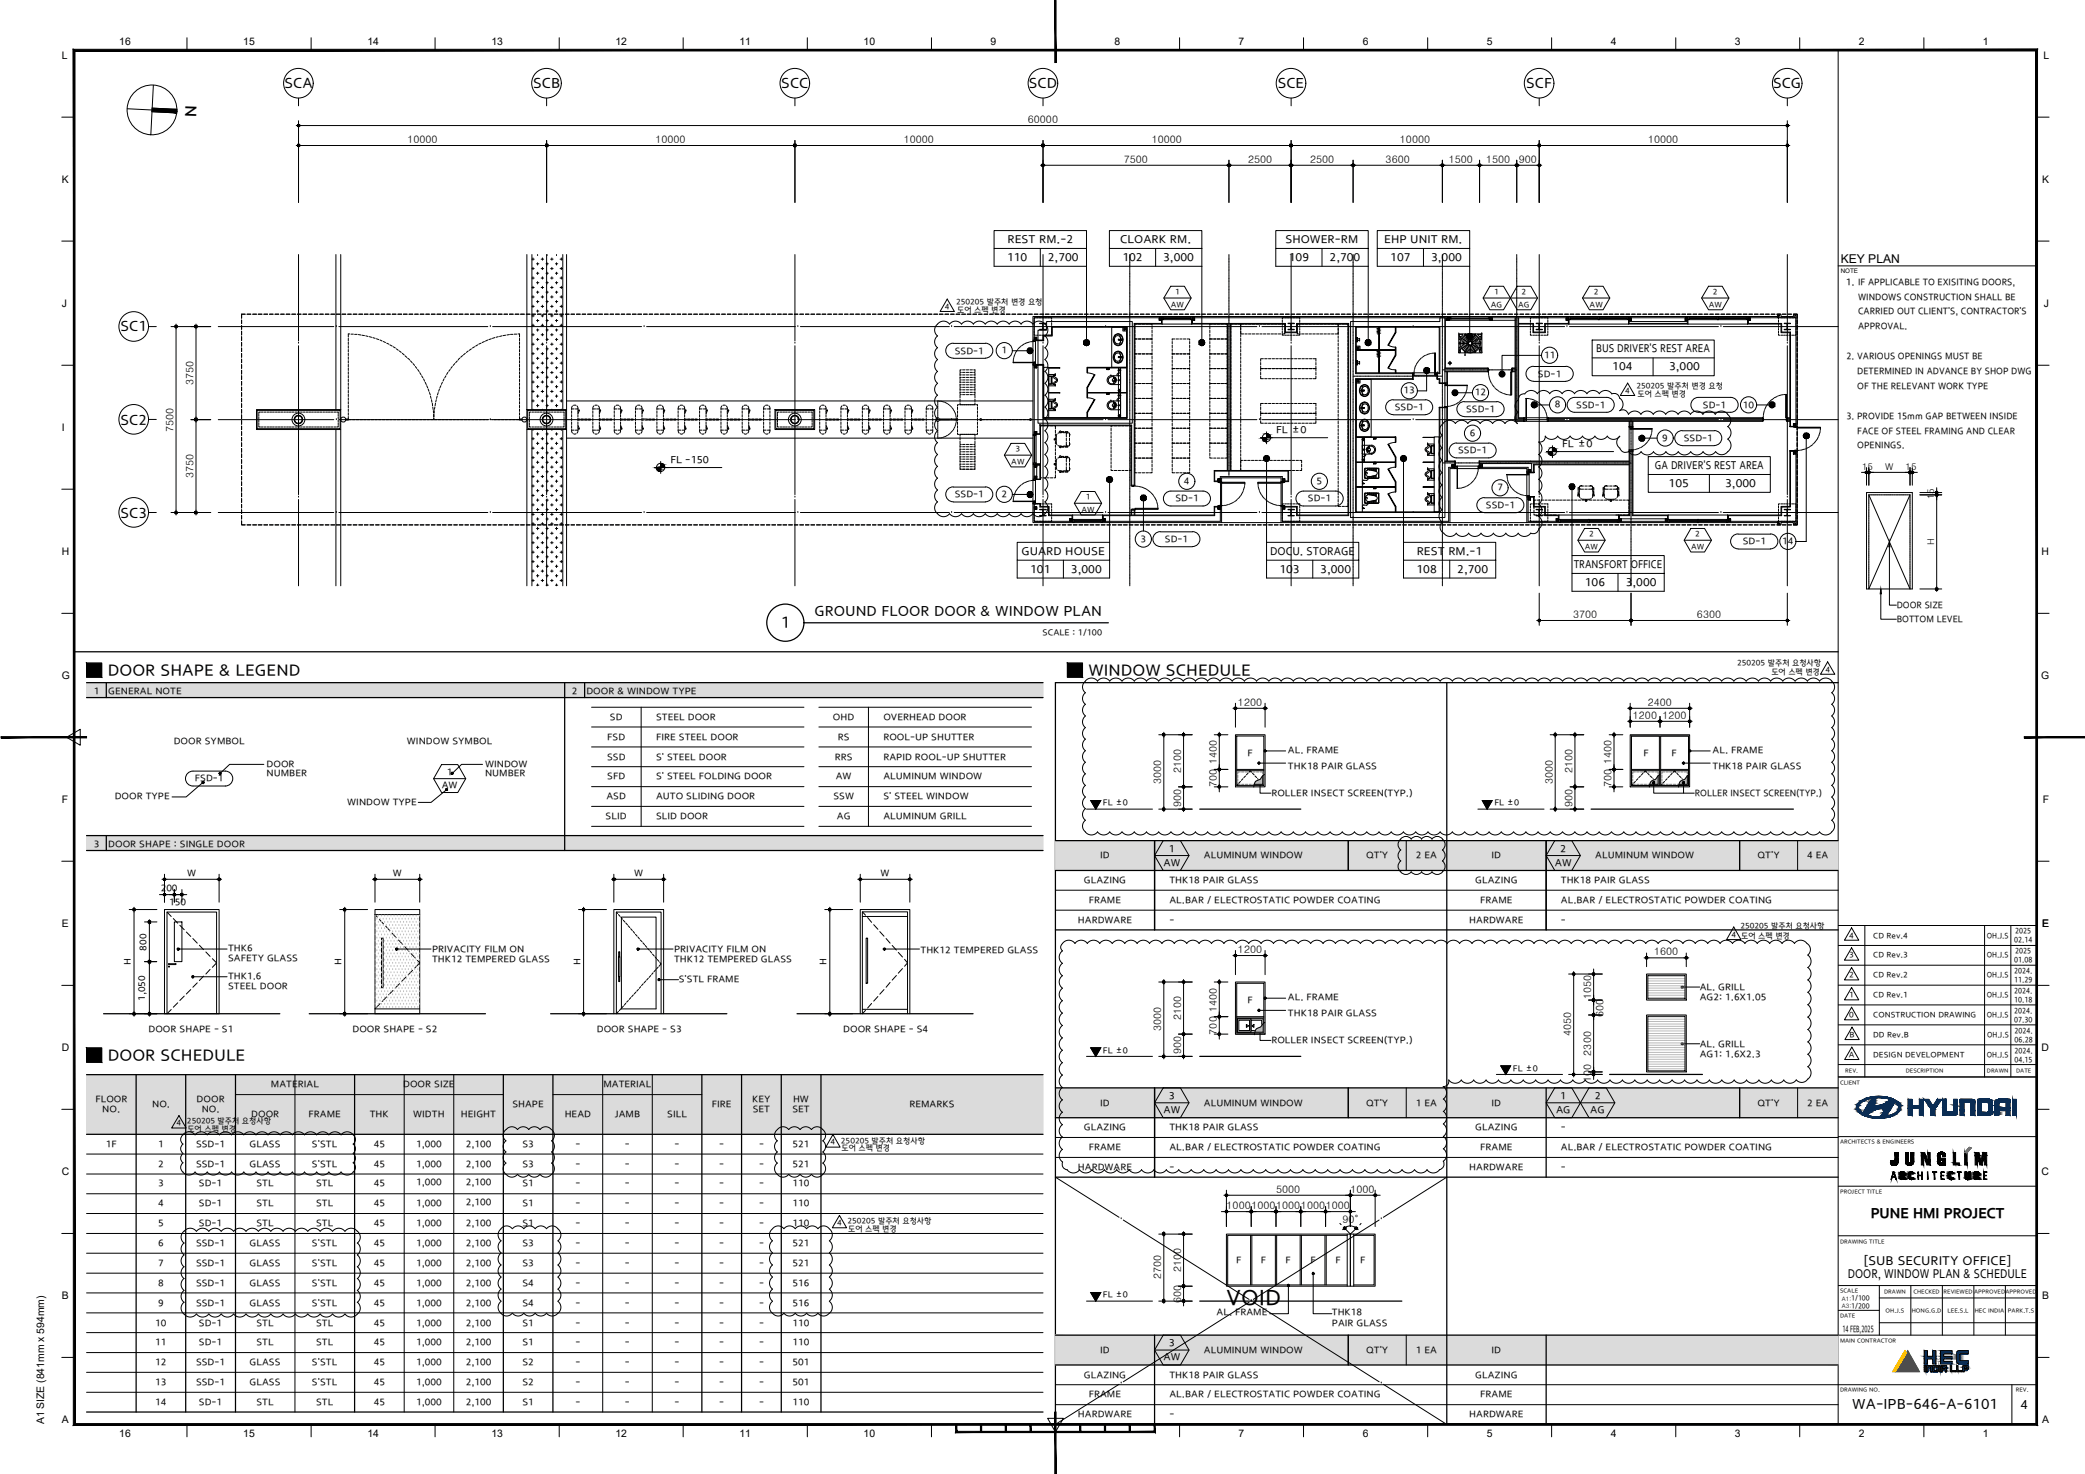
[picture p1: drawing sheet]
<svg xmlns="http://www.w3.org/2000/svg" width="420mm" height="297mm" viewBox="0 0 420 297" stroke-linecap="round" stroke-linejoin="round" font-family="sans-serif">
<defs><g id="words">
<text font-size="4.7" x="247.1" y="263.4">VOID</text>
<g font-size="3.4">
<text x="157.4" y="126.8">1</text>
<text x="21.7" y="136.3">DOOR SHAPE &amp; LEGEND</text>
<text x="219.4" y="136.3">WINDOW SCHEDULE</text>
<text x="21.7" y="213.9">DOOR SCHEDULE</text>
</g>
<text font-size="3.3" x="37.2" y="21.2" transform="rotate(92 37.2 21.2)">N</text>
<g font-size="3">
<text x="57.3" y="18">SCA</text>
<text x="107.4" y="18">SCB</text>
<text x="157.4" y="18">SCC</text>
<text x="207.3" y="18">SCD</text>
<text x="257.5" y="18">SCE</text>
<text x="307.6" y="18">SCF</text>
<text x="357.3" y="18">SCG</text>
<text x="24.3" y="67">SC1</text>
<text x="24.3" y="85.8">SC2</text>
<text x="24.3" y="104.5">SC3</text>
<text x="164.1" y="124.4">GROUND FLOOR DOOR &amp; WINDOW PLAN</text>
<text x="373.3" y="284.2">WA-IPB-646-A-6101</text>
</g>
<text font-size="2.9" x="377" y="245.7">PUNE HMI PROJECT</text>
<g font-size="2.7">
<text x="372.4" y="257.8">DOOR, WINDOW PLAN &amp; SCHEDULE</text>
<text x="375.5" y="255.2">[SUB SECURITY OFFICE]</text>
<text x="407.2" y="284">4</text>
</g>
<g font-size="2.4">
<text x="202.9" y="52.8">110</text>
<text x="203" y="49.2">REST RM.-2</text>
<text x="211.2" y="52.8">2,700</text>
<text x="225.7" y="49.2">CLOARK RM.</text>
<text x="226.2" y="52.8">102</text>
<text x="234.4" y="52.8">3,000</text>
<text x="259" y="49.2">SHOWER-RM</text>
<text x="259.7" y="52.8">109</text>
<text x="267.9" y="52.8">2,700</text>
<text x="278.9" y="49.2">EHP UNIT RM.</text>
<text x="280.2" y="52.8">107</text>
<text x="288.4" y="52.8">3,000</text>
<text x="370.9" y="53.1">KEY PLAN</text>
<text x="321.6" y="71.2">BUS DRIVER'S REST AREA</text>
<text x="324.9" y="74.8">104</text>
<text x="336.3" y="74.8">3,000</text>
<text x="333.5" y="94.7">GA DRIVER'S REST AREA</text>
<text x="336.3" y="98.3">105</text>
<text x="347.6" y="98.3">3,000</text>
<text x="205.8" y="112">GUARD HOUSE</text>
<text x="255.9" y="112">DOCU. STORAGE</text>
<text x="285.5" y="112">REST RM.-1</text>
<text x="207.6" y="115.6">101</text>
<text x="215.8" y="115.6">3,000</text>
<text x="257.8" y="115.6">103</text>
<text x="266.1" y="115.6">3,000</text>
<text x="285.5" y="115.6">108</text>
<text x="293.7" y="115.6">2,700</text>
<text x="317.1" y="114.7">TRANSFORT OFFICE</text>
<text x="319.4" y="118.3">106</text>
<text x="327.6" y="118.3">3,000</text>
</g>
<g font-size="2.2">
<text x="257.2" y="87.5">FL</text>
<text x="260.2" y="87.5">±0</text>
<text x="135.1" y="93.5">FL -150</text>
<text x="314.8" y="90.2">FL ±0</text>
</g>
<g font-size="2.1">
<text x="12.4" y="11.8">L</text>
<text x="24" y="9.1">16</text>
<text x="49" y="9.1">15</text>
<text x="74" y="9.1">14</text>
<text x="99" y="9.1">13</text>
<text x="124" y="9.1">12</text>
<text x="149" y="9.1">11</text>
<text x="174" y="9.1">10</text>
<text x="199.6" y="9.1">9</text>
<text x="224.6" y="9.1">8</text>
<text x="249.6" y="9.1">7</text>
<text x="274.6" y="9.1">6</text>
<text x="299.6" y="9.1">5</text>
<text x="324.6" y="9.1">4</text>
<text x="349.6" y="9.1">3</text>
<text x="374.6" y="9.1">2</text>
<text x="399.6" y="9.1">1</text>
<text x="411.8" y="11.8">L</text>
<text x="82.1" y="28.8">10000</text>
<text x="132.1" y="28.8">10000</text>
<text x="182.1" y="28.8">10000</text>
<text x="207.1" y="24.8">60000</text>
<text x="232.1" y="28.8">10000</text>
<text x="282.1" y="28.8">10000</text>
<text x="332.1" y="28.8">10000</text>
<text x="226.5" y="32.8">7500</text>
<text x="251.5" y="32.8">2500</text>
<text x="264" y="32.8">2500</text>
<text x="279.2" y="32.8">3600</text>
<text x="291.9" y="32.8">1500</text>
<text x="299.5" y="32.8">1500</text>
<text x="306.1" y="32.8">900</text>
<text x="12.4" y="36.9">K</text>
<text x="411.5" y="36.9">K</text>
<text x="12.4" y="61.8">J</text>
<text x="411.9" y="61.8">J</text>
<text x="39" y="77.6" transform="rotate(-90 39 77.6)">3750</text>
<text x="12.4" y="86.8">I</text>
<text x="35" y="87" transform="rotate(-90 35 87)">7500</text>
<text x="39" y="96.3" transform="rotate(-90 39 96.3)">3750</text>
<text x="12.4" y="111.8">H</text>
<text x="411.4" y="111.8">H</text>
<text x="317" y="124.5">3700</text>
<text x="342" y="124.5">6300</text>
<text x="12.4" y="136.8">G</text>
<text x="411.3" y="136.8">G</text>
<text x="249.5" y="142.2">1200</text>
<text x="332.1" y="142.2">2400</text>
<text x="329.1" y="144.9">1200</text>
<text x="335" y="144.9">1200</text>
<text x="238" y="155.7" transform="rotate(-90 238 155.7)">2100</text>
<text x="245.2" y="154" transform="rotate(-90 245.2 154)">1400</text>
<text x="316.9" y="155.7" transform="rotate(-90 316.9 155.7)">2100</text>
<text x="324.7" y="154" transform="rotate(-90 324.7 154)">1400</text>
<text x="12.4" y="161.8">F</text>
<text x="234" y="158" transform="rotate(-90 234 158)">3000</text>
<text x="245.2" y="158.7" transform="rotate(-90 245.2 158.7)">700</text>
<text x="312.9" y="158" transform="rotate(-90 312.9 158)">3000</text>
<text x="324.7" y="158.7" transform="rotate(-90 324.7 158.7)">700</text>
<text x="411.6" y="161.8">F</text>
<text x="238" y="162.6" transform="rotate(-90 238 162.6)">900</text>
<text x="316.9" y="162.6" transform="rotate(-90 316.9 162.6)">900</text>
<text x="235.5" y="171.8">1</text>
<text x="314.4" y="171.8">2</text>
<text x="234.4" y="174.7">AW</text>
<text x="313.3" y="174.7">AW</text>
<text x="12.4" y="186.8">E</text>
<text x="411.5" y="186.8">E</text>
<text x="249.5" y="192.1">1200</text>
<text x="333.3" y="192.5">1600</text>
<text x="245.2" y="203.9" transform="rotate(-90 245.2 203.9)">1400</text>
<text x="320.6" y="201.4" transform="rotate(-90 320.6 201.4)">1050</text>
<text x="234" y="207.8" transform="rotate(-90 234 207.8)">3000</text>
<text x="238" y="205.6" transform="rotate(-90 238 205.6)">2100</text>
<text x="245.2" y="208.5" transform="rotate(-90 245.2 208.5)">700</text>
<text x="316.6" y="208.9" transform="rotate(-90 316.6 208.9)">4050</text>
<text x="323.1" y="204.9" transform="rotate(-90 323.1 204.9)">600</text>
<text x="12.4" y="211.8">D</text>
<text x="238" y="212.5" transform="rotate(-90 238 212.5)">900</text>
<text x="320.6" y="212.7" transform="rotate(-90 320.6 212.7)">2300</text>
<text x="411.4" y="211.8">D</text>
<text x="235.5" y="221.6">3</text>
<text x="314.4" y="221.6">1</text>
<text x="320.6" y="218.1" transform="rotate(-90 320.6 218.1)">100</text>
<text x="321.4" y="221.6">2</text>
<text x="234.4" y="224.5">AW</text>
<text x="313.6" y="224.5">AG</text>
<text x="320.5" y="224.5">AG</text>
<text x="12.4" y="236.8">C</text>
<text x="411.4" y="236.8">C</text>
<text x="247.2" y="243.7">1000</text>
<text x="252.2" y="243.7">1000</text>
<text x="257.2" y="240.4">5000</text>
<text x="257.2" y="243.7">1000</text>
<text x="262.2" y="243.7">1000</text>
<text x="267.2" y="243.7">1000</text>
<text x="272.2" y="240.4">1000</text>
<text x="270.5" y="246.5">90°</text>
<text x="234" y="257.8" transform="rotate(-90 234 257.8)">2700</text>
<text x="238" y="256.4" transform="rotate(-90 238 256.4)">2100</text>
<text x="12.4" y="261.8">B</text>
<text x="238" y="262.5" transform="rotate(-90 238 262.5)">600</text>
<text x="411.5" y="261.8">B</text>
<text x="234.4" y="274.3">AW</text>
<text x="235.5" y="271.5">3</text>
<text x="8.9" y="287" transform="rotate(-90 8.9 287)">A1 SIZE (841mm x 594mm)</text>
<text x="12.4" y="286.8">A</text>
<text x="411.5" y="286.8">A</text>
<text x="24" y="289.5">16</text>
<text x="49" y="289.5">15</text>
<text x="74" y="289.5">14</text>
<text x="99" y="289.5">13</text>
<text x="124" y="289.5">12</text>
<text x="149" y="289.5">11</text>
<text x="174" y="289.5">10</text>
<text x="249.6" y="289.5">7</text>
<text x="274.6" y="289.5">6</text>
<text x="299.6" y="289.5">5</text>
<text x="324.6" y="289.5">4</text>
<text x="349.6" y="289.5">3</text>
<text x="374.6" y="289.5">2</text>
<text x="399.6" y="289.5">1</text>
</g>
<g font-size="2">
<text x="371.9" y="57.6">1. IF APPLICABLE TO EXISITING DOORS,</text>
<text x="374.4" y="60.6">WINDOWS CONSTRUCTION SHALL BE</text>
<text x="374.4" y="63.6">CARRIED OUT CLIENT'S, CONTRACTOR'S</text>
<text x="192.4" y="71.4">SSD-1</text>
<text x="201.8" y="71.4">1</text>
<text x="374.4" y="66.6">APPROVAL.</text>
<text x="309.9" y="76.1">SD-1</text>
<text x="311.1" y="72.4">11</text>
<text x="372.1" y="72.5">2. VARIOUS OPENINGS MUST BE</text>
<text x="374.3" y="75.6">DETERMINED IN ADVANCE BY SHOP DWG</text>
<text x="281.1" y="82.8">SSD-1</text>
<text x="282.8" y="79.4">13</text>
<text x="295.4" y="83.2">SSD-1</text>
<text x="297.2" y="79.8">12</text>
<text x="313.3" y="82.3">8</text>
<text x="317.6" y="82.3">SSD-1</text>
<text x="343.2" y="82.3">SD-1</text>
<text x="351.2" y="82.3">10</text>
<text x="374.3" y="78.6">OF THE RELEVANT WORK TYPE</text>
<text x="296.2" y="88">6</text>
<text x="335" y="89">9</text>
<text x="339.3" y="89.1">SSD-1</text>
<text x="372.1" y="84.6">3. PROVIDE 15mm GAP BETWEEN INSIDE</text>
<text x="374.3" y="87.6">FACE OF STEEL FRAMING AND CLEAR</text>
<text x="293.8" y="91.6">SSD-1</text>
<text x="374.3" y="90.6">OPENINGS.</text>
<text x="192.4" y="100.4">SSD-1</text>
<text x="201.8" y="100.3">2</text>
<text x="236.9" y="101.2">SD-1</text>
<text x="238.6" y="97.7">4</text>
<text x="263.6" y="101.2">SD-1</text>
<text x="265.3" y="97.7">5</text>
<text x="301.8" y="99">7</text>
<text x="299.4" y="102.6">SSD-1</text>
<text x="229.8" y="109.4">3</text>
<text x="234.7" y="109.4">SD-1</text>
<text x="351.2" y="109.9">SD-1</text>
<text x="359.2" y="109.9">14</text>
<text x="382.2" y="122.7">DOOR SIZE</text>
<text x="382.2" y="125.5">BOTTOM LEVEL</text>
<text x="18.9" y="140">1</text>
<text x="21.8" y="140">GENERAL NOTE</text>
<text x="115.2" y="140">2</text>
<text x="118.2" y="140">DOOR &amp; WINDOW TYPE</text>
<text x="122.4" y="149.3">FSD</text>
<text x="122.9" y="145.3">SD</text>
<text x="132.2" y="145.3">STEEL DOOR</text>
<text x="132.2" y="149.3">FIRE STEEL DOOR</text>
<text x="167.9" y="145.3">OHD</text>
<text x="168.8" y="149.3">RS</text>
<text x="178" y="145.3">OVERHEAD DOOR</text>
<text x="178" y="149.3">ROOL-UP SHUTTER</text>
<text x="35" y="150.1">DOOR SYMBOL</text>
<text x="53.7" y="154.8">DOOR</text>
<text x="82" y="150.1">WINDOW SYMBOL</text>
<text x="97.7" y="154.8">WINDOW</text>
<text x="122.3" y="153.3">SSD</text>
<text x="132.2" y="153.3">S' STEEL DOOR</text>
<text x="168.2" y="153.3">RRS</text>
<text x="178" y="153.3">RAPID ROOL-UP SHUTTER</text>
<text x="251.4" y="152.6">F</text>
<text x="259.5" y="155.1">THK18 PAIR GLASS</text>
<text x="259.5" y="152">AL. FRAME</text>
<text x="331.2" y="152.6">F</text>
<text x="336.8" y="152.6">F</text>
<text x="345.1" y="155.1">THK18 PAIR GLASS</text>
<text x="345.1" y="152">AL. FRAME</text>
<text x="23.1" y="161.3">DOOR TYPE</text>
<text x="39.3" y="157.6">FSD-1</text>
<text x="53.7" y="156.7">NUMBER</text>
<text x="89" y="159">AW</text>
<text x="90" y="156.4">1</text>
<text x="97.7" y="156.7">NUMBER</text>
<text x="122.2" y="161.3">ASD</text>
<text x="122.4" y="157.3">SFD</text>
<text x="132.2" y="157.3">S' STEEL FOLDING DOOR</text>
<text x="132.2" y="161.3">AUTO SLIDING DOOR</text>
<text x="167.9" y="161.3">SSW</text>
<text x="168.4" y="157.3">AW</text>
<text x="178" y="161.3">S' STEEL WINDOW</text>
<text x="178" y="157.3">ALUMINUM WINDOW</text>
<text x="256.2" y="160.6">ROLLER INSECT SCREEN(TYP.)</text>
<text x="341.5" y="160.6">ROLLER INSECT SCREEN(TYP.)</text>
<text x="70" y="162.4">WINDOW TYPE</text>
<text x="122" y="165.3">SLID</text>
<text x="132.2" y="165.3">SLID DOOR</text>
<text x="168.7" y="165.3">AG</text>
<text x="178" y="165.3">ALUMINUM GRILL</text>
<text x="18.9" y="170.8">3</text>
<text x="21.8" y="170.8">DOOR SHAPE : SINGLE DOOR</text>
<text x="221.7" y="173.2">ID</text>
<text x="242.6" y="173.2">ALUMINUM WINDOW</text>
<text x="275.3" y="173.2">QT'Y</text>
<text x="285.3" y="173.2">2 EA</text>
<text x="300.6" y="173.2">ID</text>
<text x="321.5" y="173.2">ALUMINUM WINDOW</text>
<text x="354.2" y="173.2">QT'Y</text>
<text x="364.2" y="173.2">4 EA</text>
<text x="32.4" y="179.8">200</text>
<text x="37.7" y="176.7">W</text>
<text x="79.2" y="176.7">W</text>
<text x="127.8" y="176.7">W</text>
<text x="177.4" y="176.7">W</text>
<text x="218.4" y="178.2">GLAZING</text>
<text x="235.7" y="178.2">THK18 PAIR GLASS</text>
<text x="297.3" y="178.2">GLAZING</text>
<text x="314.5" y="178.2">THK18 PAIR GLASS</text>
<text x="34.1" y="182.7">150</text>
<text x="219.4" y="182.1">FRAME</text>
<text x="235.7" y="182.1">AL.BAR / ELECTROSTATIC POWDER COATING</text>
<text x="298.3" y="182.1">FRAME</text>
<text x="314.5" y="182.1">AL.BAR / ELECTROSTATIC POWDER COATING</text>
<text x="29.6" y="191.5" transform="rotate(-90 29.6 191.5)">800</text>
<text x="46" y="191.8">THK6</text>
<text x="217.2" y="186.2">HARDWARE</text>
<text x="235.7" y="186.2">-</text>
<text x="296.1" y="186.2">HARDWARE</text>
<text x="314.5" y="186.2">-</text>
<text x="26.5" y="194.5" transform="rotate(-90 26.5 194.5)">H</text>
<text x="46" y="197.5">THK1.6</text>
<text x="46" y="193.8">SAFETY GLASS</text>
<text x="69" y="194.5" transform="rotate(-90 69 194.5)">H</text>
<text x="87.1" y="192.1">PRIVACITY FILM ON</text>
<text x="87.1" y="194.1">THK12 TEMPERED GLASS</text>
<text x="117.1" y="194.5" transform="rotate(-90 117.1 194.5)">H</text>
<text x="135.8" y="192.1">PRIVACITY FILM ON</text>
<text x="135.8" y="194.1">THK12 TEMPERED GLASS</text>
<text x="166.7" y="194.5" transform="rotate(-90 166.7 194.5)">H</text>
<text x="185.5" y="192.2">THK12 TEMPERED GLASS</text>
<text x="29.4" y="201.7" transform="rotate(-90 29.4 201.7)">1,050</text>
<text x="46" y="199.5">STEEL DOOR</text>
<text x="136.8" y="198.1">S'STL FRAME</text>
<text x="251.4" y="202.4">F</text>
<text x="259.5" y="201.8">AL. FRAME</text>
<text x="342.5" y="199.7">AL. GRILL</text>
<text x="342.5" y="201.7">AG2: 1.6X1.05</text>
<text x="29.9" y="208.1">DOOR SHAPE - S1</text>
<text x="71" y="208.1">DOOR SHAPE - S2</text>
<text x="120.3" y="208.1">DOOR SHAPE - S3</text>
<text x="169.9" y="208.1">DOOR SHAPE - S4</text>
<text x="259.5" y="205">THK18 PAIR GLASS</text>
<text x="256.2" y="210.4">ROLLER INSECT SCREEN(TYP.)</text>
<text x="342.5" y="211.1">AL. GRILL</text>
<text x="342.5" y="213.2">AG1: 1.6X2.3</text>
<text x="54.6" y="219.3">MATERIAL</text>
<text x="81.2" y="219.3">DOOR SIZE</text>
<text x="121.6" y="219.3">MATERIAL</text>
<text x="19.2" y="222.3">FLOOR</text>
<text x="20.6" y="224.3">NO.</text>
<text x="30.6" y="223.3">NO.</text>
<text x="39.6" y="222.3">DOOR</text>
<text x="40.6" y="224.3">NO.</text>
<text x="50.6" y="225.3">DOOR</text>
<text x="62.2" y="225.3">FRAME</text>
<text x="74.5" y="225.3">THK</text>
<text x="83.3" y="225.3">WIDTH</text>
<text x="92.9" y="225.3">HEIGHT</text>
<text x="103.3" y="223.3">SHAPE</text>
<text x="113.8" y="225.3">HEAD</text>
<text x="123.9" y="225.3">JAMB</text>
<text x="134.5" y="225.3">SILL</text>
<text x="143.4" y="223.3">FIRE</text>
<text x="151.6" y="222.3">KEY</text>
<text x="151.7" y="224.3">SET</text>
<text x="159.7" y="224.3">SET</text>
<text x="159.8" y="222.3">HW</text>
<text x="183.3" y="223.3">REMARKS</text>
<text x="218.4" y="228">GLAZING</text>
<text x="221.7" y="223">ID</text>
<text x="235.7" y="228">THK18 PAIR GLASS</text>
<text x="242.6" y="223">ALUMINUM WINDOW</text>
<text x="275.3" y="223">QT'Y</text>
<text x="285.3" y="223">1 EA</text>
<text x="297.3" y="228">GLAZING</text>
<text x="300.6" y="223">ID</text>
<text x="314.5" y="228">-</text>
<text x="354.2" y="223">QT'Y</text>
<text x="364.2" y="223">2 EA</text>
<text x="21.3" y="231.3">1F</text>
<text x="31.9" y="231.3">1</text>
<text x="39.5" y="231.3">SSD-1</text>
<text x="50.3" y="231.3">GLASS</text>
<text x="62.9" y="231.3">S'STL</text>
<text x="75.3" y="231.3">45</text>
<text x="83.9" y="231.3">1,000</text>
<text x="93.9" y="231.3">2,100</text>
<text x="105.3" y="231.3">S3</text>
<text x="116" y="231.3">-</text>
<text x="125.9" y="231.3">-</text>
<text x="135.9" y="231.3">-</text>
<text x="144.9" y="231.3">-</text>
<text x="153" y="231.3">-</text>
<text x="159.7" y="231.3">521</text>
<text x="219.4" y="232">FRAME</text>
<text x="235.7" y="232">AL.BAR / ELECTROSTATIC POWDER COATING</text>
<text x="298.3" y="232">FRAME</text>
<text x="314.5" y="232">AL.BAR / ELECTROSTATIC POWDER COATING</text>
<text x="31.9" y="235.3">2</text>
<text x="31.9" y="239.3">3</text>
<text x="39.5" y="235.3">SSD-1</text>
<text x="40.1" y="239.2">SD-1</text>
<text x="50.3" y="235.3">GLASS</text>
<text x="51.7" y="239.2">STL</text>
<text x="62.9" y="235.3">S'STL</text>
<text x="63.7" y="239.2">STL</text>
<text x="75.3" y="235.3">45</text>
<text x="75.3" y="239.2">45</text>
<text x="83.9" y="235.3">1,000</text>
<text x="83.9" y="239">1,000</text>
<text x="93.9" y="235.3">2,100</text>
<text x="93.9" y="239">2,100</text>
<text x="105.3" y="235.3">S3</text>
<text x="105.3" y="239.2">S1</text>
<text x="116" y="235.3">-</text>
<text x="116" y="239.3">-</text>
<text x="125.9" y="235.3">-</text>
<text x="125.9" y="239.3">-</text>
<text x="135.9" y="235.3">-</text>
<text x="135.9" y="239.3">-</text>
<text x="144.9" y="235.3">-</text>
<text x="144.9" y="239.3">-</text>
<text x="153" y="235.3">-</text>
<text x="153" y="239.3">-</text>
<text x="159.7" y="235.3">521</text>
<text x="159.7" y="239.3">110</text>
<text x="217.2" y="236">HARDWARE</text>
<text x="235.7" y="236">-</text>
<text x="296.1" y="236">HARDWARE</text>
<text x="314.5" y="236">-</text>
<text x="31.9" y="243.3">4</text>
<text x="40.1" y="243.2">SD-1</text>
<text x="51.7" y="243.2">STL</text>
<text x="63.7" y="243.2">STL</text>
<text x="75.3" y="243.1">45</text>
<text x="83.9" y="243.2">1,000</text>
<text x="93.9" y="243">2,100</text>
<text x="105.3" y="243.2">S1</text>
<text x="116" y="243.3">-</text>
<text x="125.9" y="243.3">-</text>
<text x="135.9" y="243.3">-</text>
<text x="144.9" y="243.3">-</text>
<text x="153" y="243.3">-</text>
<text x="159.7" y="243.3">110</text>
<text x="31.9" y="247.3">5</text>
<text x="31.9" y="251.3">6</text>
<text x="39.5" y="251.3">SSD-1</text>
<text x="40.1" y="247.3">SD-1</text>
<text x="50.3" y="251.3">GLASS</text>
<text x="51.7" y="247.3">STL</text>
<text x="62.9" y="251.3">S'STL</text>
<text x="63.7" y="247.3">STL</text>
<text x="75.3" y="247.3">45</text>
<text x="75.3" y="251.3">45</text>
<text x="83.9" y="247.3">1,000</text>
<text x="83.9" y="251.3">1,000</text>
<text x="93.9" y="247.3">2,100</text>
<text x="93.9" y="251.3">2,100</text>
<text x="105.3" y="247.3">S1</text>
<text x="105.3" y="251.3">S3</text>
<text x="116" y="247.3">-</text>
<text x="116" y="251.3">-</text>
<text x="125.9" y="247.3">-</text>
<text x="125.9" y="251.3">-</text>
<text x="135.9" y="247.3">-</text>
<text x="135.9" y="251.3">-</text>
<text x="144.9" y="247.3">-</text>
<text x="144.9" y="251.3">-</text>
<text x="153" y="247.3">-</text>
<text x="153" y="251.3">-</text>
<text x="159.7" y="247.3">110</text>
<text x="159.7" y="251.3">521</text>
<text x="31.9" y="255.3">7</text>
<text x="39.5" y="255.3">SSD-1</text>
<text x="50.3" y="255.3">GLASS</text>
<text x="62.9" y="255.3">S'STL</text>
<text x="75.3" y="255.3">45</text>
<text x="83.9" y="255.3">1,000</text>
<text x="93.9" y="255.3">2,100</text>
<text x="105.3" y="255.3">S3</text>
<text x="116" y="255.3">-</text>
<text x="125.9" y="255.3">-</text>
<text x="135.9" y="255.3">-</text>
<text x="144.9" y="255.3">-</text>
<text x="153" y="255.3">-</text>
<text x="159.7" y="255.3">521</text>
<text x="249.1" y="254.7">F</text>
<text x="254.1" y="254.7">F</text>
<text x="259.1" y="254.7">F</text>
<text x="264.1" y="254.7">F</text>
<text x="269.1" y="254.7">F</text>
<text x="274.1" y="254.7">F</text>
<text x="31.9" y="259.3">8</text>
<text x="31.9" y="263.3">9</text>
<text x="39.5" y="259.3">SSD-1</text>
<text x="39.5" y="263.3">SSD-1</text>
<text x="50.3" y="259.3">GLASS</text>
<text x="50.3" y="263.3">GLASS</text>
<text x="62.9" y="259.3">S'STL</text>
<text x="62.9" y="263.3">S'STL</text>
<text x="75.3" y="259.3">45</text>
<text x="75.3" y="263.3">45</text>
<text x="83.9" y="259.3">1,000</text>
<text x="83.9" y="263.3">1,000</text>
<text x="93.9" y="259.3">2,100</text>
<text x="93.9" y="263.3">2,100</text>
<text x="105.3" y="259.3">S4</text>
<text x="105.3" y="263.3">S4</text>
<text x="116" y="259.3">-</text>
<text x="116" y="263.3">-</text>
<text x="125.9" y="259.3">-</text>
<text x="125.9" y="263.3">-</text>
<text x="135.9" y="259.3">-</text>
<text x="135.9" y="263.3">-</text>
<text x="144.9" y="259.3">-</text>
<text x="144.9" y="263.3">-</text>
<text x="153" y="259.3">-</text>
<text x="153" y="263.3">-</text>
<text x="159.7" y="259.3">516</text>
<text x="159.7" y="263.3">516</text>
<text x="31.3" y="267.3">10</text>
<text x="40.1" y="267.3">SD-1</text>
<text x="51.7" y="267.3">STL</text>
<text x="63.7" y="267.3">STL</text>
<text x="75.3" y="267.3">45</text>
<text x="83.9" y="267.3">1,000</text>
<text x="93.9" y="267.3">2,100</text>
<text x="105.3" y="267.3">S1</text>
<text x="116" y="267.3">-</text>
<text x="125.9" y="267.3">-</text>
<text x="135.9" y="267.3">-</text>
<text x="144.9" y="267.3">-</text>
<text x="153" y="267.3">-</text>
<text x="159.7" y="267.3">110</text>
<text x="245.2" y="265.3">AL. FRAME</text>
<text x="268.4" y="267.4">PAIR GLASS</text>
<text x="268.4" y="265.3">THK18</text>
<text x="371.3" y="268.5">14 FEB,2025</text>
<text x="31.3" y="271.3">11</text>
<text x="31.3" y="275.3">12</text>
<text x="39.5" y="275.3">SSD-1</text>
<text x="40.1" y="271.3">SD-1</text>
<text x="50.3" y="275.3">GLASS</text>
<text x="51.7" y="271.3">STL</text>
<text x="62.9" y="275.3">S'STL</text>
<text x="63.7" y="271.3">STL</text>
<text x="75.3" y="275.3">45</text>
<text x="75.3" y="271.3">45</text>
<text x="83.9" y="275.3">1,000</text>
<text x="83.9" y="271.3">1,000</text>
<text x="93.9" y="275.3">2,100</text>
<text x="93.9" y="271.3">2,100</text>
<text x="105.3" y="275.3">S2</text>
<text x="105.3" y="271.3">S1</text>
<text x="116" y="275.3">-</text>
<text x="116" y="271.3">-</text>
<text x="125.9" y="275.3">-</text>
<text x="125.9" y="271.3">-</text>
<text x="135.9" y="275.3">-</text>
<text x="135.9" y="271.3">-</text>
<text x="144.9" y="275.3">-</text>
<text x="144.9" y="271.3">-</text>
<text x="153" y="275.3">-</text>
<text x="153" y="271.3">-</text>
<text x="159.7" y="275.3">501</text>
<text x="159.7" y="271.3">110</text>
<text x="221.7" y="272.8">ID</text>
<text x="242.6" y="272.8">ALUMINUM WINDOW</text>
<text x="275.3" y="272.8">QT'Y</text>
<text x="285.3" y="272.8">1 EA</text>
<text x="300.6" y="272.8">ID</text>
<text x="31.3" y="279.3">13</text>
<text x="39.5" y="279.3">SSD-1</text>
<text x="50.3" y="279.3">GLASS</text>
<text x="62.9" y="279.3">S'STL</text>
<text x="75.3" y="279.3">45</text>
<text x="83.9" y="279.3">1,000</text>
<text x="93.9" y="279.3">2,100</text>
<text x="105.3" y="279.3">S2</text>
<text x="116" y="279.3">-</text>
<text x="125.9" y="279.3">-</text>
<text x="135.9" y="279.3">-</text>
<text x="144.9" y="279.3">-</text>
<text x="153" y="279.3">-</text>
<text x="159.7" y="279.3">501</text>
<text x="218.4" y="277.8">GLAZING</text>
<text x="219.4" y="281.8">FRAME</text>
<text x="235.7" y="281.8">AL.BAR / ELECTROSTATIC POWDER COATING</text>
<text x="235.7" y="277.8">THK18 PAIR GLASS</text>
<text x="297.3" y="277.8">GLAZING</text>
<text x="298.3" y="281.8">FRAME</text>
<text x="31.3" y="283.3">14</text>
<text x="40.1" y="283.3">SD-1</text>
<text x="51.7" y="283.3">STL</text>
<text x="63.7" y="283.3">STL</text>
<text x="75.3" y="283.3">45</text>
<text x="83.9" y="283.3">1,000</text>
<text x="93.9" y="283.3">2,100</text>
<text x="105.3" y="283.3">S1</text>
<text x="116" y="283.3">-</text>
<text x="125.9" y="283.3">-</text>
<text x="135.9" y="283.3">-</text>
<text x="144.9" y="283.3">-</text>
<text x="153" y="283.3">-</text>
<text x="159.7" y="283.3">110</text>
<text x="217.2" y="285.8">HARDWARE</text>
<text x="235.7" y="285.8">-</text>
<text x="296.1" y="285.8">HARDWARE</text>
</g>
<g font-size="1.9">
<text x="375.2" y="94.7">15</text>
<text x="379.9" y="94.7">W</text>
<text x="384" y="94.7">15</text>
<text x="389.8" y="100.6" transform="rotate(-90 389.8 100.6)">15</text>
<text x="389.8" y="109.9" transform="rotate(-90 389.8 109.9)">H</text>
</g>
<g font-size="1.8">
<text x="210.1" y="128.3">SCALE : 1/100</text>
<text x="222.2" y="162.5">FL ±0</text>
<text x="301.2" y="162.5">FL ±0</text>
<text x="222.2" y="212.3">FL ±0</text>
<text x="304.9" y="216">FL ±0</text>
<text x="222.2" y="261.6">FL ±0</text>
</g>
<g font-size="1.7">
<text x="236.8" y="59.4">1</text>
<text x="301.1" y="59.4">1</text>
<text x="306.6" y="59.4">2</text>
<text x="321.2" y="59.4">2</text>
<text x="345.2" y="59.4">2</text>
<text x="190.4" y="62.4">4</text>
<text x="192.7" y="61.5">250205 발주처 변경 요청</text>
<text x="192.9" y="63">도어 스펙 변경</text>
<text x="236" y="62.1">AW</text>
<text x="300.4" y="62.1">AG</text>
<text x="305.9" y="62.1">AG</text>
<text x="320.3" y="62.1">AW</text>
<text x="344.3" y="62.1">AW</text>
<text x="327.5" y="79.4">4</text>
<text x="329.8" y="78.4">250205 발주처 변경 요청</text>
<text x="330" y="80">도어 스펙 변경</text>
<text x="203.8" y="93.8">AW</text>
<text x="204.6" y="91">3</text>
<text x="218.8" y="100.7">1</text>
<text x="217.9" y="103.4">AW</text>
<text x="319.4" y="110.9">AW</text>
<text x="320.2" y="108.2">2</text>
<text x="340.8" y="110.9">AW</text>
<text x="341.6" y="108.2">2</text>
<text x="350.1" y="134.2">250205 발주처 요청사항</text>
<text x="357" y="136.1">도어 스펙 변경</text>
<text x="367.8" y="135.5">4</text>
<text x="348.9" y="189">4 도어 스펙 변경</text>
<text x="350.7" y="187.2">250205 발주처 요청사항</text>
<text x="372.7" y="189.1">4</text>
<text x="377.5" y="189.1">CD Rev.4</text>
<text x="400.4" y="189.1">OH.J.S</text>
<text x="405.9" y="190.1">02.14</text>
<text x="406.1" y="188.3">2025</text>
<text x="372.7" y="197.1">2</text>
<text x="372.7" y="193.2">3</text>
<text x="377.5" y="197.1">CD Rev.2</text>
<text x="377.5" y="193.2">CD Rev.3</text>
<text x="400.4" y="197.1">OH.J.S</text>
<text x="400.4" y="193.2">OH.J.S</text>
<text x="405.9" y="196.3">2024.</text>
<text x="405.9" y="194.1">01.08</text>
<text x="406.1" y="192.3">2025</text>
<text x="372.7" y="201.2">1</text>
<text x="377.5" y="201.2">CD Rev.1</text>
<text x="400.4" y="201.2">OH.J.S</text>
<text x="405.9" y="200.3">2024.</text>
<text x="405.9" y="202.1">10.18</text>
<text x="405.9" y="198.1">11.29</text>
<text x="372.7" y="205.1">0</text>
<text x="372.7" y="209.2">B</text>
<text x="377.5" y="205.1">CONSTRUCTION DRAWING</text>
<text x="377.5" y="209.2">DD Rev.B</text>
<text x="400.4" y="205.1">OH.J.S</text>
<text x="400.4" y="209.2">OH.J.S</text>
<text x="405.9" y="204.3">2024.</text>
<text x="405.9" y="206.1">07.30</text>
<text x="406" y="208.3">2024.</text>
<text x="372.6" y="213.2">A</text>
<text x="377.5" y="213.2">DESIGN DEVELOPMENT</text>
<text x="400.4" y="213.2">OH.J.S</text>
<text x="405.9" y="212.3">2024.</text>
<text x="405.9" y="214.2">04.15</text>
<text x="406" y="210.1">06.28</text>
<text x="35.6" y="227">4</text>
<text x="37.7" y="226.6">250205 발주처 요청사항</text>
<text x="37.8" y="228.1">도어 스펙 변경</text>
<text x="167.4" y="230.8">4</text>
<text x="169.5" y="230.4">250205 발주처 요청사항</text>
<text x="169.6" y="232">도어 스펙 변경</text>
<text x="168.7" y="247.1">4</text>
<text x="170.8" y="246.7">250205 발주처 요청사항</text>
<text x="170.9" y="248.3">도어 스펙 변경</text>
</g>
<g font-size="1.5">
<text x="373" y="262.2">1/100</text>
<text x="373" y="263.8">1/200</text>
</g>
<text font-size="1.3" x="370.9" y="55">NOTE</text>
<g font-size="1.2">
<text x="370.8" y="218.6">CLIENT</text>
<text x="371.9" y="216.2">REV.</text>
<text x="384" y="216.2">DESCRIPTION</text>
<text x="400.4" y="216.2">DRAWN</text>
<text x="406.3" y="216.2">DATE</text>
<text x="370.8" y="230.6">ARCHITECTS &amp; ENGINEERS</text>
<text x="370.8" y="240.6">PROJECT TITLE</text>
<text x="370.8" y="250.6">DRAWING TITLE</text>
<text x="370.8" y="260.6">SCALE</text>
<text x="371.2" y="263.5">A3:</text>
<text x="371.2" y="262.1">A1:</text>
<text x="379.7" y="260.8">DRAWN</text>
<text x="385.6" y="260.8">CHECKED</text>
<text x="391.7" y="260.8">REVIEWED</text>
<text x="397.8" y="260.8">APPROVEDAPPROVED</text>
<text x="370.8" y="265.5">DATE</text>
<text x="380" y="264.5">OH.J.S</text>
<text x="385.2" y="264.5">HONG.G.D</text>
<text x="392.4" y="264.5">LEE.S.L</text>
<text x="397.9" y="264.5">HEC INDIA</text>
<text x="404.6" y="264.5">PARK.T.S</text>
<text x="370.8" y="270.6">MAIN CONTRACTOR</text>
<text x="370.8" y="280.5">DRAWING NO.</text>
<text x="406.2" y="280.5">REV.</text>
</g>
</g></defs>
<!-- layer: A-253 -->
<g fill="#dbdbdb" stroke="#dbdbdb" stroke-width=".2">
<path d="M212.7 219.2l157.7 6v-6zM212.7 219.2l157.7 6h-157.7z"/>
<path d="M17.4 216.6l192.8 12v-12zM17.4 216.6l192.8 12h-192.8z"/>
<path d="M212.7 269.1l157.7 6v-6zM212.7 269.1l157.7 6h-157.7z"/>
<path d="M212.7 169.4l157.7 6v-6zM212.7 169.4l157.7 6h-157.7z"/>
<path d="M17.4 137.6l192.8 3v-3zM17.4 137.6l192.8 3h-192.8z"/>
<path d="M17.4 168.4l192.8 3v-3zM17.4 168.4l192.8 3h-192.8z"/>
</g>
<!-- layer: A-ANO-TABL -->
<g fill="none" stroke="#000" stroke-width=".25">
<path d="M14.9 131.3h355.5M17.4 137.6h192.8M21.4 137.6v3M113.8 137.6v33.8M117.8 137.6v3M291.5 137.6v149.4M370.4 137.6h-157.7v149.4h157.7M17.4 140.6h192.8M17.4 171.4h192.8M17.4 168.4h192.8M21.4 168.4v3M212.7 169.4h157.7"/>
<path d="M212.7 175.4h157.7M232.7 169.4v18M271.7 169.4v6M311.6 169.4v18M350.6 169.4v6M212.7 187.4h157.7M17.4 216.6h192.8M27.4 216.6v68M37.4 216.6v68M47.5 216.6v68M71.5 216.6v68M101.4 216.6v68"/>
<path d="M111.4 216.6v68M141.4 216.6v68M149.4 216.6v68M157.4 216.6v68M165.4 216.6v68M212.7 219.2h157.7M232.7 219.2v18M271.7 219.2v6M311.6 219.2v18M350.6 219.2v6M17.4 228.6h192.8M212.7 237.2h157.7"/>
<path d="M212.7 225.2h157.7M212.7 269.1h157.7M212.7 275.1h157.7M232.7 269.1v17.9M271.7 269.1v6M311.6 269.1v17.9M17.4 284.6h192.8"/>
</g>
<g fill="none" stroke="#000" stroke-width=".2">
<path d="M119.2 142.5h42.8M119.2 146.5h42.8M119.2 150.5h42.8M119.2 154.5h42.8M119.2 158.5h42.8M129.2 142.5v24M165 142.5h42.9M165 146.5h42.9M165 150.5h42.9M165 154.5h42.9M165 158.5h42.9M175 142.5v24"/>
<path d="M119.2 162.5h42.8M119.2 166.5h42.8M165 162.5h42.9M165 166.5h42.9M212.7 179.4h157.7M212.7 183.4h157.7M59.4 216.6v68M81.4 216.6v68M91.4 216.6v68M121.5 216.6v68M131.4 216.6v68M17.4 236.6h192.8"/>
<path d="M17.4 232.6h192.8M47.5 220.6h53.9M111.4 220.6h30M212.7 229.2h157.7M212.7 233.2h157.7M17.4 256.6h192.8M17.4 244.5h192.8M17.4 248.6h192.8M17.4 252.5h192.8M17.4 240.6h192.8M17.4 260.5h192.8M17.4 264.6h192.8"/>
<path d="M17.4 268.5h192.8M17.4 272.6h192.8M17.4 276.5h192.8M212.7 279h157.7M17.4 280.6h192.8M212.7 283.1h157.7"/>
</g>
<!-- layer: A-TEXT -->
<g fill="#000" stroke="#000" stroke-width=".2">
<path d="M17.4 133.6l3.1 2.9v-2.9zM17.4 133.6l3.1 2.9h-3.1z"/>
<path d="M215.1 133.6l3 2.9v-2.9zM215.1 133.6l3 2.9h-3z"/>
<path d="M17.4 211.2l3.1 2.9v-2.9zM17.4 211.2l3.1 2.9h-3.1z"/>
</g>
<!-- layer: X-SHT(for Archi.)$0$A-SHT -->
<g fill="#000" stroke="#000" stroke-width=".2">
<path d="M381.1 234.6h1.2zM381.4 234.8h.6zM381.7 234.8h.1zM383.7 236.4h.1zM383.7 237.6h.2zM383.7 236.8h.1zM383.7 236.7h.1zM384.7 234.8h.2zM384.8 236.5h.1zM384.7 236.7h.2zM384.9 236.3h.1zM384.8 236.4h.1z"/>
<path d="M385 237.7h.3zM385.1 236.2h.2zM385.4 237.6h.1zM385.3 237.6h.1zM385.4 237.5h.1zM385.4 236.5h.2zM385.4 237.4h.2zM385.4 237.3h.2zM390.6 234.6h1.4zM390.7 234.6h1.3zM390.9 234.8h.9zM391.2 232.2h.2z"/>
<path d="M391.2 234.8h.3zM391.2 232.2h.1zM391.3 234.8h.1zM392.8 236.5h.1zM392.7 236.5h.2zM392.7 236.6h.2zM392.8 236.4h.1zM392.9 236.3h.1zM393.1 237.7h.2zM393.1 237.7h.1zM393.4 236.5h.2zM393.4 237.5h.1z"/>
<path d="M393.4 237.4h.1zM393.4 237.4h.2zM396.5 237.7h.1zM396.8 237.5h.2zM398.7 236.8h.1z"/>
<path d="M212.6 .1l.2 12.5v-12.5zM212.6 .1l.2 12.5h-.2z"/>
<path d="M.2 148.7h17.2v-.3zM.2 148.4h17.2l-17.2 .3z"/>
<path d="M407.9 148.7h12.3v-.3zM407.9 148.4h12.3l-12.3 .3z"/>
<path d="M381 234h.5zM381 234h.5z"/>
<path d="M381 234h.5zM381 234h.5z"/>
<path d="M381 234h.5zM381 234h.5zM381 234h.5zM381 234h.5z"/>
<path d="M381 234h.5zM381 234h.5z"/>
<path d="M381 234h.5zM381 234h.5z"/>
<path d="M381 234.1h.5zM381 234.1h.5z"/>
<path d="M381 234.1h.5zM381 234.1h.5z"/>
<path d="M381 234.1h.5zM381 234.1h.5z"/>
<path d="M381 234.1h.5zM381 234.1h.5z"/>
<path d="M381 234.1h.5zM381 234.1h.5zM381 234.1h.5zM381 234.1h.5z"/>
<path d="M381 234.2h.5zM381 234.2h.5z"/>
<path d="M381 234.3h.6zM381 234.3h.6zM381 234.3h.6zM381 234.3h.6z"/>
<path d="M381 234.3h.6zM381 234.3h.6z"/>
<path d="M381 234.3h.6zM381 234.3h.6z"/>
<path d="M381 234.3h.6zM381 234.3h.6z"/>
<path d="M381 234.3h.6zM381 234.3h.6z"/>
<path d="M381 234.3h.6zM381 234.3h.6z"/>
<path d="M381 234.3h.6zM381 234.3h.6z"/>
<path d="M381 234.3h.6zM381 234.3h.6z"/>
<path d="M381 234.4h.6zM381 234.4h.6z"/>
<path d="M381 234.4h.6zM381 234.4h.6z"/>
<path d="M381 234.4h.6zM381 234.4h.6zM381 234.4h.6zM381 234.4h.6z"/>
<path d="M381 234.4h.7zM381 234.4h.7zM381 234.4h.7zM381 234.4h.7zM381 234.4h.7zM381 234.4h.7z"/>
<path d="M381 234.4h.7zM381 234.4h.7z"/>
<path d="M381 234.4h1.4zM381 234.4h1.4zM381 234.4h1.4zM381 234.4h1.4zM381 234.4h1.4zM381 234.4h1.4z"/>
<path d="M381.1 234.6h1.2zM381.1 234.6h1.2zM381.1 234.6h1.2zM381.1 234.6h1.2zM381.1 234.6h1.2zM381.1 234.6h1.2zM381.1 234.6h1.2zM381.1 234.6h1.2zM381.1 234.6h1.2zM381.1 234.6h1.2zM381.1 234.6h1.2z"/>
<path d="M381.2 234.6h1zM381.2 234.6h1zM381.2 234.6h1zM381.2 234.6h1zM381.2 234.6h1zM381.2 234.6h1zM381.2 234.6h1zM381.2 234.6h1zM381.2 234.6h1zM381.2 234.6h1zM381.2 234.6h1zM381.2 234.6h1.1z"/>
<path d="M381.2 234.7h1zM381.2 234.7h1zM381.2 234.7h1zM381.2 234.7h1zM381.2 234.7h1zM381.2 234.7h1zM381.2 234.7h1zM381.2 234.7h1zM381.2 234.7h1zM381.2 234.7h1zM381.2 234.7h1zM381.2 234.7h1zM381.2 234.7h1zM381.2 234.7h1zM381.2 234.7h1zM381.2 234.7h1zM381.2 234.7h1zM381.2 234.7h1z"/>
<path d="M381.2 237.2v.5l.1-.5zM381.2 237.2v.5h-.2z"/>
<path d="M381.4 234.8h.6zM381.5 234.8h.5zM381.5 234.8h.5z"/>
<path d="M381.4 234.8h.6zM381.4 234.8h.6zM381.4 234.8h.6zM381.4 234.8h.6zM381.4 234.8h.6zM381.4 234.8h.6zM381.4 234.8h.6zM381.4 234.8h.6zM381.4 234.8h.6zM381.4 234.8h.6zM381.4 234.8h.6z"/>
<path d="M381.5 234.8h.4zM381.5 234.8h.4zM381.5 234.8h.4zM381.5 234.8h.4zM381.5 234.8h.4z"/>
<path d="M381 233.9l.5 .1zM381 233.9l.5 .1zM381 234h.5zM381 234h.5z"/>
<path d="M381 234h.5zM381 234h.5z"/>
<path d="M381 234h.5zM381 234h.5zM381 234h.5zM381 234h.5z"/>
<path d="M381 234l.5 .1zM381 234l.5 .1z"/>
<path d="M381 234.1h.5zM381 234.1h.5z"/>
<path d="M381 234.1h.5zM381 234.1h.5z"/>
<path d="M381 234.1l.5 .1zM381 234.1l.5 .1zM381 234.2h.5zM381 234.2h.5z"/>
<path d="M381 234.2h.5zM381 234.2h.5z"/>
<path d="M381.5 234.8h.4zM381.5 234.8h.4zM381.5 234.8h.4zM381.5 234.8h.4zM381.5 234.8h.4zM381.5 234.8h.4zM381.5 234.8h.5z"/>
<path d="M381.5 234.8h.4zM381.6 234.8h.3zM381.6 234.8h.3zM381.6 234.8h.3zM381.6 234.8h.3zM381.6 234.8h.3zM381.6 234.8h.3z"/>
<path d="M381 234.2h.6zM381 234.2h.6zM381 234.2h.6zM381 234.2h.6z"/>
<path d="M381 234.2l.6 .1zM381 234.2l.6 .1zM381 234.3h.6zM381 234.3h.6z"/>
<path d="M381 234.3h.6zM381 234.3h.6z"/>
<path d="M381 234.3h.6zM381 234.3h.6zM381 234.3h.6zM381 234.3h.6z"/>
<path d="M381 234.3h.6zM381 234.3h.6z"/>
<path d="M381 234.3l.6 .1zM381 234.3l.6 .1z"/>
<path d="M381.5 236.2l-.2 .9zM381.5 236.2l-.2 .9z"/>
<path d="M381 234.4h.6zM381 234.4h.6z"/>
<path d="M381 234.4h.6zM381 234.4h.6z"/>
<path d="M381.6 236.2h.1zM381.6 236.2h.1z"/>
<path d="M381 234.4h.7zM381 234.4h.7z"/>
<path d="M381.6 236.2l.4 .9-.3-.9zM381.6 236.2l.4 .9h-.2z"/>
<path d="M381.8 234.4h.6zM381.8 234.4h.6z"/>
<path d="M381 234.4h.8zM381 234.4h.8z"/>
<path d="M381.8 234.4h.6zM381.8 234.4h.6z"/>
<path d="M381.6 234.8h.2zM381.6 234.8h.2zM381.6 234.8h.2zM381.6 234.8h.2zM381.6 234.8h.2zM381.6 234.8h.2zM381.6 234.8h.2zM381.6 234.8h.2z"/>
<path d="M381.6 234.8h.2zM381.6 234.8h.2zM381.7 234.8h.1zM381.7 234.8h.1zM381.7 234.8h.1zM381.7 234.8h.1z"/>
<path d="M381.8 234.4h.6zM381.8 234.4h.6z"/>
<path d="M381.8 234.4h.6zM381.8 234.4h.6zM381.8 234.4h.6zM381.8 234.4h.6z"/>
<path d="M381.6 234.8h.2zM381.6 234.8h.3z"/>
<path d="M381.6 234.8h.2zM381.6 234.8h.2zM381.6 234.8h.2zM381.6 234.8h.2zM381.6 234.8h.2zM381.6 234.8h.2zM381.6 234.8h.2zM381.6 234.8h.2zM381.6 234.8h.2zM381.6 234.8h.2z"/>
<path d="M381.6 234.8h.2zM381.6 234.8h.2z"/>
<path d="M381.9 234.3h.5zM381.9 234.3h.5z"/>
<path d="M381.9 234.3h.5zM381.9 234.3h.5z"/>
<path d="M381.9 234.3h.5zM381.9 234.3h.5z"/>
<path d="M381.5 234.8h.4zM381.5 234.8h.4zM381.5 234.8h.4zM381.5 234.8h.4z"/>
<path d="M381.5 234.8h.4zM381.5 234.8h.4zM381.5 234.8h.4z"/>
<path d="M381.9 232.3h.5zM381.9 232.3h.5zM381.9 232.3h.5zM381.9 232.3h.5zM381.9 232.3h.5zM381.9 232.3h.5zM381.9 232.3h.5zM381.9 232.3h.5z"/>
<path d="M381.9 234h.5zM381.9 234h.5zM381.9 234h.5zM381.9 234h.5z"/>
<path d="M381.9 234h.5zM381.9 234h.5zM381.9 234h.5zM381.9 234h.5zM381.9 234h.5zM381.9 234h.5z"/>
<path d="M381.9 234h.5zM381.9 234h.5zM381.9 234h.5zM381.9 234h.5zM381.9 234h.5zM381.9 234h.5z"/>
<path d="M381.9 234h.5zM381.9 234h.5z"/>
<path d="M381.9 234h.5zM381.9 234h.5zM381.9 234h.5zM381.9 234h.5z"/>
<path d="M381.9 234.1h.5zM381.9 234.1h.5zM381.9 234.1h.5zM381.9 234.1h.5z"/>
<path d="M381.9 234.1h.5zM381.9 234.1h.5zM381.9 234.1h.5zM381.9 234.1h.5z"/>
<path d="M381.9 234.1h.5zM381.9 234.1h.5zM381.9 234.1h.5zM381.9 234.1h.5z"/>
<path d="M381.9 234.1h.5zM381.9 234.1h.5z"/>
<path d="M381.9 234.1h.5zM381.9 234.1h.5zM381.9 234.1h.5zM381.9 234.1h.5zM381.9 234.1h.5zM381.9 234.1h.5z"/>
<path d="M381.9 234.2h.5zM381.9 234.2h.5zM381.9 234.2h.5zM381.9 234.2h.5z"/>
<path d="M381.9 234.2h.5zM381.9 234.2h.5z"/>
<path d="M381.9 234.2h.5zM381.9 234.2h.5zM381.9 234.2h.5zM381.9 234.2h.5z"/>
<path d="M381.9 234.3h.5zM381.9 234.3h.5zM381.9 234.3h.5zM381.9 234.3h.5z"/>
<path d="M381.9 234.3h.5zM381.9 234.3h.5z"/>
<path d="M381.9 234.3h.5zM381.9 234.3h.5z"/>
<path d="M381.3 237.1l.7 .1zM381.3 237.1l.7 .1z"/>
<path d="M381.9 237.2l.2 .5-.1-.5zM381.9 237.2l.2 .5h-.1z"/>
<path d="M381.3 234.7l.8 .1zM381.3 234.7l.8 .1zM381.3 234.8h.8zM381.3 234.8h.8zM381.3 234.8h.8zM381.3 234.8h.8z"/>
<path d="M381.3 234.8h.8zM381.3 234.8h.7zM381.4 234.8h.6zM381.4 234.8h.6zM381.4 234.8h.6zM381.4 234.8h.6zM381.4 234.8h.6zM381.4 234.8h.6zM381.4 234.8h.6zM381.4 234.8h.6zM381.4 234.8h.6zM381.4 234.8h.6zM381.4 234.8h.6zM381.4 234.8h.6zM381.4 234.8h.6z"/>
<path d="M381.3 234.7h.8zM381.3 234.7h.8zM381.3 234.7h.8zM381.3 234.7h.8zM381.3 234.7h.8zM381.3 234.7h.8zM381.3 234.7h.8zM381.3 234.7h.8zM381.3 234.7h.8zM381.3 234.7h.8z"/>
<path d="M381.3 234.7h.8zM381.3 234.7h.8zM381.3 234.7h.8zM381.3 234.7h.8zM381.3 234.7h.8zM381.3 234.7h.8zM381.3 234.7h.8zM381.3 234.7h.8zM381.3 234.7h.8zM381.3 234.7h.8z"/>
<path d="M381.3 234.7h.8zM381.3 234.7h.8zM381.3 234.7h.8zM381.3 234.7h.8zM381.3 234.7h.8zM381.3 234.7h.8zM381.3 234.7h.8zM381.3 234.7h.8zM381.3 234.7h.8zM381.3 234.7h.8zM381.3 234.7h.8zM381.3 234.7h.8zM381.3 234.7h.8zM381.3 234.7h.8zM381.3 234.7h.8zM381.3 234.7h.8z"/>
<path d="M381.2 234.7h1zM381.2 234.7h.9zM381.3 234.7h.8zM381.3 234.7h.8zM381.3 234.7h.8zM381.3 234.7h.8z"/>
<path d="M381.2 234.6l1 .1zM381.2 234.6l1 .1z"/>
<path d="M381.2 234.6h1.1zM381.2 234.6h1.1z"/>
<path d="M381.1 234.5h1.2zM381.1 234.5h1.3z"/>
<path d="M381.1 234.5l1.2 .1zM381.1 234.5l1.2 .1zM381.1 234.6h1.2zM381.1 234.6h1.2z"/>
<path d="M381.1 234.6h1.2zM381.1 234.6h1.2zM381.1 234.6h1.2zM381.1 234.6h1.2zM381.1 234.6h1.2zM381.1 234.6h1.2z"/>
<path d="M381.1 234.6h1.2zM381.1 234.6h1.2zM381.1 234.6h1.2zM381.1 234.6h1.2z"/>
<path d="M381.1 234.5h1.3zM381.1 234.5h1.3zM381.1 234.5h1.3zM381.1 234.5h1.3zM381.1 234.5h1.3zM381.1 234.5h1.3zM381.1 234.5h1.3zM381.1 234.5h1.3zM381.1 234.5h1.3zM381.1 234.5h1.3z"/>
<path d="M381.1 234.5h1.3zM381.1 234.5h1.3zM381.1 234.5h1.3zM381.1 234.5h1.3zM381.1 234.5h1.3zM381.1 234.5h1.3zM381.1 234.5h1.3zM381.1 234.5h1.3zM381.1 234.5h1.3zM381.1 234.5h1.3z"/>
<path d="M381.9 234.3l.5 .1zM381.9 234.3l.5 .1z"/>
<path d="M381.9 234.4h.5zM381.8 234.4h.6z"/>
<path d="M381.8 234.4h.6zM381.8 234.4h.6z"/>
<path d="M381.8 234.4h.6zM381.8 234.4h.6zM381.8 234.4h.6zM381.8 234.4h.6z"/>
<path d="M381.8 234.4h.6zM381.8 234.4h.6z"/>
<path d="M381 234.4l1.4 .1zM381 234.4l1.4 .1z"/>
<path d="M381.9 232.3h.5zM381.9 232.3h.5zM381.9 232.3h.5zM381.9 232.3h.5zM381.9 232.3h.5zM381.9 232.3h.5zM381.9 232.3h.5zM381.9 232.3h.5zM381.9 232.3h.5zM381.9 232.3h.5zM381.9 232.3h.5zM381.9 232.3h.5zM381.9 232.3h.5zM381.9 232.3h.5z"/>
<path d="M381.9 232.3l.5 .1zM381.9 232.3l.5 .1zM381.9 232.4h.5zM381.9 232.4h.5zM381.9 232.4h.5zM381.9 232.4h.5zM381.9 232.4h.5zM381.9 232.4h.5zM381.9 232.4h.5zM381.9 232.4h.5zM381.9 232.4h.5zM381.9 232.4h.5zM381.9 232.4h.5zM381.9 232.4h.5zM381.9 232.4h.5zM381.9 232.4h.5z"/>
<path d="M381.9 232.4h.5zM381.9 232.4h.5zM381.9 232.4h.5zM381.9 232.4h.5zM381.9 232.4h.5zM381.9 232.4h.5zM381.9 232.4h.5zM381.9 232.4h.5zM381.9 232.4h.5zM381.9 232.4h.5zM381.9 232.4h.5zM381.9 232.4h.5z"/>
<path d="M381.9 232.4h.5zM381.9 232.4h.5zM381.9 232.4h.5zM381.9 232.4h.5zM381.9 232.4h.5zM381.9 232.4h.5zM381.9 232.4h.5zM381.9 232.4h.5zM381.9 232.4h.5zM381.9 232.4h.5zM381.9 232.4h.5zM381.9 232.4h.5z"/>
<path d="M381.9 232.4l.5 .1zM381.9 232.4l.5 .1zM381.9 232.5h.5zM381.9 232.5h.5zM381.9 232.5h.5zM381.9 232.5h.5zM381.9 232.5h.5zM381.9 232.5h.5zM381.9 232.5h.5zM381.9 232.5h.5zM381.9 232.5h.5zM381.9 232.5h.5z"/>
<path d="M381.9 232.5h.5zM381.9 232.5h.5zM381.9 232.5h.5zM381.9 232.5h.5zM381.9 232.5h.5zM381.9 232.5h.5zM381.9 232.5h.5zM381.9 232.5h.5zM381.9 232.5h.5zM381.9 232.5h.5zM381.9 232.5h.5zM381.9 232.5h.5z"/>
<path d="M381.9 232.5l.5 .1zM381.9 232.5l.5 .1zM381.9 232.6h.5zM381.9 232.6h.5zM381.9 232.6h.5zM381.9 232.6h.5zM381.9 232.6h.5zM381.9 232.6h.5z"/>
<path d="M381.9 232.6h.5zM381.9 232.6h.5zM381.9 232.6h.5zM381.9 232.6h.5zM381.9 232.6h.5zM381.9 232.6h.5zM381.9 232.6h.5zM381.9 232.6h.5zM381.9 232.6h.5zM381.9 232.6h.5z"/>
<path d="M381.9 232.6h.5zM381.9 232.6h.5zM381.9 232.6h.5zM381.9 232.6h.5zM381.9 232.6h.5zM381.9 232.6h.5zM381.9 232.6h.5zM381.9 232.6h.5zM381.9 232.6h.5zM381.9 232.6h.5z"/>
<path d="M381.9 232.6l.5 .1zM381.9 232.6l.5 .1zM381.9 232.7h.5zM381.9 232.7h.5zM381.9 232.7h.5zM381.9 232.7h.5zM381.9 232.7h.5zM381.9 232.7h.5z"/>
<path d="M381.9 232.7h.5zM381.9 232.7h.5zM381.9 232.7h.5zM381.9 232.7h.5zM381.9 232.7h.5zM381.9 232.7h.5zM381.9 232.7h.5zM381.9 232.7h.5z"/>
<path d="M381.9 232.7l.5 .1zM381.9 232.7l.5 .1zM381.9 232.8h.5zM381.9 232.8h.5zM381.9 232.8h.5zM381.9 232.8h.5zM381.9 232.8h.5zM381.9 232.8h.5z"/>
<path d="M381.9 232.8h.5zM381.9 232.8h.5zM381.9 232.8h.5zM381.9 232.8h.5zM381.9 232.8h.5zM381.9 232.8h.5zM381.9 232.8h.5zM381.9 232.8h.5z"/>
<path d="M381.9 232.8l.5 .1zM381.9 232.8l.5 .1zM381.9 232.9h.5zM381.9 232.9h.5zM381.9 232.9h.5zM381.9 232.9h.5zM381.9 232.9h.5zM381.9 232.9h.5z"/>
<path d="M381.9 232.9h.5zM381.9 232.9h.5zM381.9 232.9h.5zM381.9 232.9h.5z"/>
<path d="M381.9 232.9h.5zM381.9 232.9h.5zM381.9 232.9h.5zM381.9 232.9h.5z"/>
<path d="M381.9 232.9l.5 .1zM381.9 232.9l.5 .1zM381.9 233h.5zM381.9 233h.5z"/>
<path d="M381.9 233h.5zM381.9 233h.5zM381.9 233h.5zM381.9 233h.5z"/>
<path d="M381.9 233l.5 .1zM381.9 233l.5 .1z"/>
<path d="M381.9 233.1h.5zM381.9 233.1h.5zM381.9 233.1h.5zM381.9 233.1h.5z"/>
<path d="M381.9 233.1l.5 .1zM381.9 233.1l.5 .1z"/>
<path d="M381.9 233.2h.5zM381.9 233.2h.5z"/>
<path d="M381.9 233.2h.5zM381.9 233.2h.5z"/>
<path d="M381.9 233.2l.5 .1zM381.9 233.2l.5 .1z"/>
<path d="M381.9 233.3h.5zM381.9 233.3h.5z"/>
<path d="M381.9 233.3l.5 .1zM381.9 233.3l.5 .1zM381.9 233.4h.5zM381.9 233.4h.5z"/>
<path d="M381.9 233.4h.5zM381.9 233.4h.5zM381.9 233.4h.5zM381.9 233.4h.5z"/>
<path d="M381.9 233.4l.5 .1zM381.9 233.4l.5 .1zM381.9 233.5h.5zM381.9 233.5h.5z"/>
<path d="M381.9 233.5h.5zM381.9 233.5h.5zM381.9 233.5h.5zM381.9 233.5h.5z"/>
<path d="M381.9 233.5h.5zM381.9 233.5h.5zM381.9 233.5h.5zM381.9 233.5h.5z"/>
<path d="M381.9 233.5l.5 .1zM381.9 233.5l.5 .1zM381.9 233.6h.5zM381.9 233.6h.5zM381.9 233.6h.5zM381.9 233.6h.5z"/>
<path d="M381.9 233.6h.5zM381.9 233.6h.5zM381.9 233.6h.5zM381.9 233.6h.5zM381.9 233.6h.5zM381.9 233.6h.5zM381.9 233.6h.5zM381.9 233.6h.5z"/>
<path d="M381.9 233.6l.5 .1zM381.9 233.6l.5 .1zM381.9 233.7h.5zM381.9 233.7h.5zM381.9 233.7h.5zM381.9 233.7h.5zM381.9 233.7h.5zM381.9 233.7h.5z"/>
<path d="M381.9 233.7h.5zM381.9 233.7h.5zM381.9 233.7h.5zM381.9 233.7h.5zM381.9 233.7h.5zM381.9 233.7h.5zM381.9 233.7h.5zM381.9 233.7h.5z"/>
<path d="M381.9 233.7l.5 .1zM381.9 233.7l.5 .1zM381.9 233.8h.5zM381.9 233.8h.5zM381.9 233.8h.5zM381.9 233.8h.5zM381.9 233.8h.5zM381.9 233.8h.5zM381.9 233.8h.5zM381.9 233.8h.5z"/>
<path d="M381.9 233.8h.5zM381.9 233.8h.5zM381.9 233.8h.5zM381.9 233.8h.5zM381.9 233.8h.5zM381.9 233.8h.5zM381.9 233.8h.5zM381.9 233.8h.5z"/>
<path d="M381.9 233.8h.5zM381.9 233.8h.5zM381.9 233.8h.5zM381.9 233.8h.5zM381.9 233.8h.5zM381.9 233.8h.5zM381.9 233.8h.5zM381.9 233.8h.5zM381.9 233.8h.5zM381.9 233.8h.5z"/>
<path d="M381.9 233.8l.5 .1zM381.9 233.8l.5 .1zM381.9 233.9h.5zM381.9 233.9h.5zM381.9 233.9h.5zM381.9 233.9h.5zM381.9 233.9h.5zM381.9 233.9h.5zM381.9 233.9h.5zM381.9 233.9h.5z"/>
<path d="M381.9 233.9h.5zM381.9 233.9h.5zM381.9 233.9h.5zM381.9 233.9h.5zM381.9 233.9h.5zM381.9 233.9h.5zM381.9 233.9h.5zM381.9 233.9h.5zM381.9 233.9h.5zM381.9 233.9h.5zM381.9 233.9h.5zM381.9 233.9h.5z"/>
<path d="M381.9 233.9l.5 .1zM381.9 233.9l.5 .1zM381.9 234h.5zM381.9 234h.5z"/>
<path d="M381.9 234h.5zM381.9 234h.5z"/>
<path d="M381.9 234h.5zM381.9 234h.5zM381.9 234h.5zM381.9 234h.5zM381.9 234h.5zM381.9 234h.5z"/>
<path d="M381.9 234l.5 .1zM381.9 234l.5 .1zM381.9 234.1h.5zM381.9 234.1h.5z"/>
<path d="M381.9 234.1h.5zM381.9 234.1h.5zM381.9 234.1h.5zM381.9 234.1h.5zM381.9 234.1h.5zM381.9 234.1h.5z"/>
<path d="M381.9 234.1l.5 .1zM381.9 234.1l.5 .1zM381.9 234.2h.5zM381.9 234.2h.5zM381.9 234.2h.5zM381.9 234.2h.5zM381.9 234.2h.5zM381.9 234.2h.5z"/>
<path d="M381.9 234.2h.5zM381.9 234.2h.5zM381.9 234.2h.5zM381.9 234.2h.5zM381.9 234.2h.5zM381.9 234.2h.5zM381.9 234.2h.5zM381.9 234.2h.5zM381.9 234.2h.5zM381.9 234.2h.5zM381.9 234.2h.5zM381.9 234.2h.5z"/>
<path d="M381.9 234.2l.5 .1zM381.9 234.2l.5 .1zM381.9 234.3h.5zM381.9 234.3h.5z"/>
<path d="M381.9 234.3h.5zM381.9 234.3h.5z"/>
<path d="M381.9 234.3h.5zM381.9 234.3h.5zM381.9 234.3h.5zM381.9 234.3h.5z"/>
<path d="M381.9 234.3h.5zM381.9 234.3h.5zM381.9 234.3h.5zM381.9 234.3h.5z"/>
<path d="M383 236.2h.4zM383 236.2h.4zM383 236.2h.4zM383 236.2h.4zM383 236.2h.4zM383 236.2h.4zM383 236.2h.4zM383 236.2h.4zM383 236.2h.4zM383 236.2h.4z"/>
<path d="M383 236.2h.6zM383 236.2h.6zM383 236.2h.6zM383 236.2h.6zM383 236.2h.6zM383 236.2h.6zM383 236.2h.6zM383 236.2h.6zM383 236.2h.6zM383 236.2h.6zM383 236.2h.6zM383 236.2h.6z"/>
<path d="M383 236.2h.6zM383 236.2h.6zM383 236.2h.6zM383 236.2h.6zM383 236.2h.6zM383 236.2h.6zM383 236.2h.6zM383 236.2h.6zM383 236.2h.6zM383 236.2h.6zM383 236.2h.6zM383 236.2h.6z"/>
<path d="M383 236.2h.2zM383 236.2h.2z"/>
<path d="M383 236.2h.2zM383 236.2h.2zM383 236.2h.2zM383 236.2h.2z"/>
<path d="M383 236.2h.2zM383 236.2h.2z"/>
<path d="M383 236.2h.2zM383 236.2h.2zM383 236.2h.2zM383 236.2h.2z"/>
<path d="M383 236.3h.2zM383 236.3h.2z"/>
<path d="M383 236.3h.2zM383 236.3h.2z"/>
<path d="M383 236.3h.2zM383 236.3h.2zM383 236.3h.2zM383 236.3h.2z"/>
<path d="M383 236.3h.2zM383 236.3h.2zM383 236.3h.2zM383 236.3h.2z"/>
<path d="M383 236.3h.2zM383 236.3h.2z"/>
<path d="M383 236.3h.2zM383 236.3h.2zM383 236.3h.2zM383 236.3h.2z"/>
<path d="M383 236.3h.2zM383 236.3h.2z"/>
<path d="M383 236.3h.2zM383 236.3h.2z"/>
<path d="M383 236.4h.2zM383 236.4h.2zM383 236.4h.2zM383 236.4h.2z"/>
<path d="M383 236.4h.2zM383 236.4h.2z"/>
<path d="M383 236.4h.2zM383 236.4h.2z"/>
<path d="M383 236.4h.2zM383 236.4h.2zM383 236.4h.2zM383 236.4h.2z"/>
<path d="M383 236.5h.2zM383 236.5h.2z"/>
<path d="M383 236.5h.2zM383 236.5h.2z"/>
<path d="M383 236.5h.2zM383 236.5h.2z"/>
<path d="M383 236.5h.2zM383 236.5h.2z"/>
<path d="M383 236.5h.2zM383 236.5h.2z"/>
<path d="M383 236.5h.2zM383 236.5h.2z"/>
<path d="M383 236.5h.2zM383 236.5h.2z"/>
<path d="M383 236.6h.2zM383 236.6h.2z"/>
<path d="M383 236.6h.2zM383 236.6h.2z"/>
<path d="M383 236.8h.2zM383 236.8h.2z"/>
<path d="M383 236.8h.2zM383 236.8h.2z"/>
<path d="M383 236.8h.2zM383 236.8h.2z"/>
<path d="M383 236.8h.2zM383 236.8h.2z"/>
<path d="M383 236.8h.2zM383 236.8h.2z"/>
<path d="M383 236.8h.2zM383 236.8h.2z"/>
<path d="M383 236.8h.2zM383 236.8h.2z"/>
<path d="M383 236.9h.2zM383 236.9h.2z"/>
<path d="M383 236.9h.2zM383 236.9h.2z"/>
<path d="M383 236.9h.2zM383 236.9h.2z"/>
<path d="M383 236.9h.2zM383 236.9h.2z"/>
<path d="M383 236.9h.2zM383 236.9h.2z"/>
<path d="M383 236.9h.2zM383 236.9h.2z"/>
<path d="M383 236.9h.2zM383 236.9h.2z"/>
<path d="M383 236.9h.2zM383 236.9h.2z"/>
<path d="M383 236.9h.2zM383 236.9h.2z"/>
<path d="M383 236.9h.2zM383 236.9h.2z"/>
<path d="M383 236.9h.7zM383 236.9h.7zM383 236.9h.7zM383 236.9h.7zM383 236.9h.7zM383 236.9h.7z"/>
<path d="M383 237h.5zM383 237h.5zM383 237h.5zM383 237h.5zM383 237h.5zM383 237h.5zM383 237h.5zM383 237h.5zM383 237h.5zM383 237h.5zM383 237h.5zM383 237h.5zM383 237h.5zM383 237h.5zM383 237h.5zM383 237h.5zM383 237h.5zM383 237h.5zM383 237h.5zM383 237h.5zM383 237h.5zM383 237h.5zM383 237h.5zM383 237h.5z"/>
<path d="M383 237h.2zM383 237h.2zM383 237h.2zM383 237h.2z"/>
<path d="M383 237h.2zM383 237h.2z"/>
<path d="M383 237h.2zM383 237h.2z"/>
<path d="M383 237h.2zM383 237h.2z"/>
<path d="M383 237h.2zM383 237h.2z"/>
<path d="M383 237h.2zM383 237h.2z"/>
<path d="M383 237h.2zM383 237h.2z"/>
<path d="M383 237h.2zM383 237h.2z"/>
<path d="M383 237.1h.2zM383 237.1h.2z"/>
<path d="M383 237.1h.2zM383 237.1h.2z"/>
<path d="M383 237.1h.2zM383 237.1h.2z"/>
<path d="M383 237.1h.2zM383 237.1h.2zM383 237.1h.2zM383 237.1h.2z"/>
<path d="M383 237.1h.2zM383 237.1h.2z"/>
<path d="M383 237.1h.2zM383 237.1h.2z"/>
<path d="M383 237.1h.2zM383 237.1h.2z"/>
<path d="M383 237.1h.2zM383 237.1h.2z"/>
<path d="M383 237.1h.2zM383 237.1h.2z"/>
<path d="M383 237.1h.2zM383 237.1h.2z"/>
<path d="M383 237.1h.2zM383 237.1h.2z"/>
<path d="M383 237.1h.2zM383 237.1h.2zM383 237.1h.2zM383 237.1h.2z"/>
<path d="M383 237.1h.2zM383 237.1h.2z"/>
<path d="M383 237.2h.2zM383 237.2h.2z"/>
<path d="M383 237.2h.2zM383 237.2h.2z"/>
<path d="M383 237.2h.2zM383 237.2h.2zM383 237.2h.2zM383 237.2h.2z"/>
<path d="M383 237.2h.2zM383 237.2h.2zM383 237.2h.2zM383 237.2h.2z"/>
<path d="M383 237.3h.2zM383 237.3h.2z"/>
<path d="M383 237.3h.2zM383 237.3h.2z"/>
<path d="M383 237.3h.2zM383 237.3h.2z"/>
<path d="M383 237.4h.2zM383 237.4h.2z"/>
<path d="M383 237.4h.2zM383 237.4h.2z"/>
<path d="M383 237.4h.2zM383 237.4h.2zM383 237.4h.2zM383 237.4h.2z"/>
<path d="M383 237.4h.2zM383 237.4h.2z"/>
<path d="M383 237.4h.2zM383 237.4h.2z"/>
<path d="M383 237.5h.2zM383 237.5h.2zM383 237.5h.2zM383 237.5h.2z"/>
<path d="M383 237.5h.2zM383 237.5h.2zM383 237.5h.2zM383 237.5h.2z"/>
<path d="M383 237.5h.2zM383 237.5h.2zM383 237.5h.2zM383 237.5h.2z"/>
<path d="M383 237.5h.2zM383 237.5h.2z"/>
<path d="M383 237.6h.2zM383 237.6h.2z"/>
<path d="M383 237.6h.2zM383 237.6h.2zM383 237.6h.2zM383 237.6h.2z"/>
<path d="M383 237.6h.2zM383 237.6h.2zM383 237.6h.2zM383 237.6h.2z"/>
<path d="M383 237.6h.2zM383 237.6h.2z"/>
<path d="M383 237.6h.2zM383 237.6h.2z"/>
<path d="M383 237.6h.2zM383 237.6h.2z"/>
<path d="M383 237.6h.2zM383 237.6h.2z"/>
<path d="M383 237.6h.2zM383 237.6h.2z"/>
<path d="M383 237.6h.2zM383 237.6h.2z"/>
<path d="M383 237.6h.2zM383 237.6h.2z"/>
<path d="M383 237.6h.2zM383 237.6h.2z"/>
<path d="M383 237.6h.2zM383 237.6h.2z"/>
<path d="M383 237.6h.2zM383 237.6h.2zM383 237.6h.2zM383 237.6h.2z"/>
<path d="M383 237.6h.2zM383 237.6h.2z"/>
<path d="M383 237.6h.2zM383 237.6h.2zM383 237.6h.2zM383 237.6h.2z"/>
<path d="M383 237.6h.2zM383 237.6h.2zM383 237.6h.2zM383 237.6h.2z"/>
<path d="M383 237.6h.2zM383 237.6h.2z"/>
<path d="M383 237.6h.2zM383 237.6h.2zM383 237.6h.2zM383 237.6h.2z"/>
<path d="M383 237.6h.2zM383 237.6h.2zM383 237.6h.2zM383 237.6h.2z"/>
<path d="M383 237.7h.2zM383 237.7h.2zM383 237.7h.2zM383 237.7h.2z"/>
<path d="M383 237.7h.2zM383 237.7h.2z"/>
<path d="M383 237.7h.2zM383 237.7h.2z"/>
<path d="M383 237.7h.2zM383 237.7h.2z"/>
<path d="M383 237.7h.2zM383 237.7h.2z"/>
<path d="M383 237.7h.2zM383 237.7h.2z"/>
<path d="M383 237.7h.2zM383 237.7h.2zM383 237.7h.2zM383 237.7h.2z"/>
<path d="M383 237.7h.2zM383 237.7h.2z"/>
<path d="M383 236.2l.2 .1zM383 236.2l.2 .1z"/>
<path d="M383 236.3h.2zM383 236.3h.2zM383 236.3h.2zM383 236.3h.2z"/>
<path d="M383 236.3l.2 .1zM383 236.3l.2 .1zM383 236.4h.2zM383 236.4h.2z"/>
<path d="M383 236.4h.2zM383 236.4h.2zM383 236.4h.2zM383 236.4h.2z"/>
<path d="M383 236.4l.2 .1zM383 236.4l.2 .1z"/>
<path d="M383 236.5h.2zM383 236.5h.2z"/>
<path d="M383 236.5h.2zM383 236.5h.2z"/>
<path d="M383 236.5l.2 .1zM383 236.5l.2 .1z"/>
<path d="M383 236.6h.2zM383 236.6h.2z"/>
<path d="M383 236.6l.2 .1zM383 236.6l.2 .1zM383 236.7h.2zM383 236.7h.2z"/>
<path d="M383 236.7h.2zM383 236.7h.2zM383 236.7h.2zM383 236.7h.2z"/>
<path d="M383 236.7l.2 .1zM383 236.7l.2 .1zM383 236.8h.2zM383 236.8h.2z"/>
<path d="M383 236.8h.2zM383 236.8h.2z"/>
<path d="M383 236.8h.2zM383 236.8h.2z"/>
<path d="M383 236.8l.2 .1zM383 236.8l.2 .1z"/>
<path d="M383 236.9h.2zM383 236.9h.2z"/>
<path d="M383 237l.2 .1zM383 237l.2 .1z"/>
<path d="M383 237.1h.2zM383 237.1h.2z"/>
<path d="M383 237.1h.2zM383 237.1h.2z"/>
<path d="M383 237.1l.2 .1zM383 237.1l.2 .1z"/>
<path d="M383 237.2h.2zM383 237.2h.2z"/>
<path d="M383 237.2l.2 .1zM383 237.2l.2 .1zM383 237.3h.2zM383 237.3h.2z"/>
<path d="M383 237.3h.2zM383 237.3h.2zM383 237.3h.2zM383 237.3h.2z"/>
<path d="M383 237.3h.2zM383 237.3h.2z"/>
<path d="M383 237.3l.2 .1zM383 237.3l.2 .1zM383 237.4h.2zM383 237.4h.2z"/>
<path d="M383 237.4h.2zM383 237.4h.2z"/>
<path d="M383 237.4l.2 .1zM383 237.4l.2 .1z"/>
<path d="M383 237.5h.2zM383 237.5h.2zM383 237.5h.2zM383 237.5h.2z"/>
<path d="M383 237.5l.2 .1zM383 237.5l.2 .1z"/>
<path d="M383 237.6h.2zM383 237.6h.2zM383 237.6h.2zM383 237.6h.2z"/>
<path d="M383 237.6h.2zM383 237.6h.2zM383 237.6h.2zM383 237.6h.2z"/>
<path d="M383 237.6l.2 .1zM383 237.6l.2 .1z"/>
<path d="M383.4 236.2h.3zM383.4 236.2h.3zM383.4 236.2h.3zM383.4 236.2h.3zM383 236.2h.7zM383 236.2h.7z"/>
<path d="M383.4 237h.1zM383.4 237h.1z"/>
<path d="M383.4 237h.1zM383.4 237h.1z"/>
<path d="M383.4 237h.1zM383.4 237h.1zM383.4 237h.1zM383.4 237h.1z"/>
<path d="M383.4 237h.1zM383.4 237h.1z"/>
<path d="M383.4 237h.1zM383.4 237h.1zM383.4 237h.1zM383.4 237h.1z"/>
<path d="M383.4 237h.1zM383.4 237h.1zM383.4 237h.1zM383.4 237h.1z"/>
<path d="M383.4 237h.1zM383.4 237h.1z"/>
<path d="M383.4 237h.1zM383.4 237h.1zM383.4 237h.1zM383.4 237h.1z"/>
<path d="M383 236.2h.4zM383 236.2h.4zM383 236.2h.4zM383 236.2h.4zM383 236.2h.4zM383 236.2h.4zM383 236.2h.4zM383 236.2h.4z"/>
<path d="M383.4 236.9h.3zM383.4 236.9h.3zM383.4 236.9h.3zM383.4 236.9h.3z"/>
<path d="M383.4 237.1h.1zM383.4 237.1h.1zM383.4 237.1h.1zM383.4 237.1h.1z"/>
<path d="M383.4 237.1h.1zM383.4 237.1h.1zM383.4 237.1h.1zM383.4 237.1h.1z"/>
<path d="M383.4 237.1h.1zM383.4 237.1h.1zM383.4 237.1h.1zM383.4 237.1h.1z"/>
<path d="M383.4 237.1h.1zM383.4 237.1h.1z"/>
<path d="M383.4 237.1h.1zM383.4 237.1h.1zM383.4 237.1h.1zM383.4 237.1h.1z"/>
<path d="M383.4 237.1h.1zM383.4 237.1h.1zM383.4 237.1h.1zM383.4 237.1h.1z"/>
<path d="M383.4 237.1h.1zM383.4 237.1h.1z"/>
<path d="M383 236.2h.5zM383 236.2h.5zM383 236.2h.5zM383 236.2h.5zM383 236.2h.5zM383 236.2h.5zM383 236.2h.5zM383 236.2h.5zM383 236.2h.5zM383 236.2h.5z"/>
<path d="M383.5 237.1h.1zM383.5 237.1h.1zM383.5 237.1h.1zM383.5 237.1h.1z"/>
<path d="M383.5 237.1h.1zM383.5 237.1h.1z"/>
<path d="M383 236.2h.5zM383 236.2h.5zM383 236.2h.5zM383 236.2h.5zM383 236.2h.5zM383 236.2h.5zM383 236.2h.5zM383 236.2h.5z"/>
<path d="M383.5 236.2h.2zM383.5 236.2h.2z"/>
<path d="M383.5 236.9h.2zM383.5 236.9h.2zM383.5 236.9h.2zM383.5 236.9h.2z"/>
<path d="M383.4 237l.1 .1zM383.4 237l.1 .1z"/>
<path d="M383.5 237.2h.1zM383.5 237.2h.1zM383.5 237.2h.1zM383.5 237.2h.1z"/>
<path d="M383 236.2h.5zM383 236.2h.5z"/>
<path d="M383 236.2h.5zM383 236.2h.5zM383 236.2h.5zM383 236.2h.5zM383 236.2h.5zM383 236.2h.5z"/>
<path d="M383.5 236.3h.2zM383.5 236.3h.2z"/>
<path d="M383 237h.5zM383 237h.6z"/>
<path d="M383 237h.5zM383 237h.5zM383 237h.5zM383 237h.5z"/>
<path d="M383.4 237.1h.1zM383.4 237.1h.1zM383.4 237.1h.1zM383.4 237.1h.1z"/>
<path d="M383.4 237.1h.1zM383.4 237.1h.1zM383.4 237.1h.1zM383.4 237.1h.1zM383.4 237.1h.1zM383.4 237.1h.1z"/>
<path d="M383.4 237.1h.1zM383.4 237.1h.1z"/>
<path d="M383.5 237.1h.1zM383.5 237.1h.1zM383.5 237.1h.1zM383.5 237.1h.1z"/>
<path d="M383.6 236.3h.2zM383.6 236.3h.2zM383.6 236.3h.2zM383.6 236.3h.2z"/>
<path d="M383.6 236.3h.2zM383.6 236.3h.2zM383.6 236.3h.2zM383.6 236.3h.2z"/>
<path d="M383.6 236.9h.2zM383.6 236.9h.2zM383.6 236.9h.2zM383.6 236.9h.2zM383.6 236.9h.2zM383.6 236.9h.2z"/>
<path d="M383 237h.6zM383 237h.6zM383 237h.6zM383 237h.6zM383 237h.6zM383 237h.6zM383 237h.6zM383 237h.6zM383 237h.6zM383 237h.6z"/>
<path d="M383.5 237.1l.1 .1zM383.5 237.1l.1 .1z"/>
<path d="M383.5 237.2h.1zM383.5 237.2h.1z"/>
<path d="M383 236.2h.7zM383 236.2h.7zM383 236.2h.7zM383 236.2h.7zM383 236.2h.7zM383 236.2h.7zM383 236.2h.7zM383 236.2h.7zM383 236.2h.7zM383 236.2h.7zM383 236.2h.7zM383 236.2h.7z"/>
<path d="M383.6 236.3h.2zM383.6 236.3h.2zM383.6 236.3h.2zM383.6 236.3h.2z"/>
<path d="M383.6 236.3h.2zM383.6 236.3h.2z"/>
<path d="M383.6 236.8h.2zM383.6 236.8h.2zM383.6 236.8h.2zM383.6 236.8h.2z"/>
<path d="M383.6 236.9h.2zM383.6 236.9h.2z"/>
<path d="M383 237h.6zM383 237h.6zM383 237h.6zM383 237h.6zM383 237h.6zM383 237h.6zM383 237h.6zM383 237h.6zM383 237h.6zM383 237h.7z"/>
<path d="M383.5 237.2h.1zM383.5 237.2h.1zM383.5 237.2h.1zM383.5 237.2h.1z"/>
<path d="M383.5 237.2h.1zM383.5 237.2h.1zM383.5 237.2h.1zM383.5 237.2h.1z"/>
<path d="M383.5 237.2l.1 .1zM383.5 237.2l.1 .1z"/>
<path d="M383.6 237.4h.2zM383.6 237.4h.2z"/>
<path d="M383.6 237.4h.2zM383.6 237.4h.2z"/>
<path d="M383.6 237.4h.2zM383.6 237.4h.2z"/>
<path d="M383.7 236.3h.1zM383.7 236.3h.1z"/>
<path d="M383.7 236.4h.1zM383.7 236.4h.1zM383.7 236.4h.1zM383.7 236.4h.1z"/>
<path d="M383.7 236.4h.1zM383.7 236.4h.1zM383.7 236.4h.1zM383.7 236.4h.1z"/>
<path d="M383.7 236.4h.1zM383.7 236.4h.1z"/>
<path d="M383.7 236.8h.1zM383.7 236.8h.1z"/>
<path d="M383.7 236.8h.1zM383.7 236.8h.1z"/>
<path d="M383.7 236.8h.1zM383.7 236.8h.1zM383.7 236.8h.1zM383.7 236.8h.1zM383.7 236.8h.1zM383.7 236.8h.1z"/>
<path d="M383.7 236.8h.1zM383.7 236.8h.1z"/>
<path d="M383.7 236.8h.1zM383.7 236.8h.1z"/>
<path d="M383.5 236.9h.2zM383.5 236.9h.2zM383.5 236.9h.2zM383.5 236.9h.2z"/>
<path d="M383.5 236.9h.2zM383.4 236.9h.3z"/>
<path d="M383 236.9l.7 .1zM383 236.9l.7 .1z"/>
<path d="M383.5 237.3h.2zM383.5 237.3h.2zM383.5 237.3h.2zM383.5 237.3h.2z"/>
<path d="M383.5 237.3h.2zM383.5 237.3h.2zM383.5 237.3h.2zM383.5 237.3h.2z"/>
<path d="M383.5 237.3h.2zM383.5 237.3h.2z"/>
<path d="M383.7 237.5h.1zM383.7 237.5h.1zM383.7 237.5h.1zM383.7 237.5h.1z"/>
<path d="M383.7 237.5h.1zM383.7 237.5h.1z"/>
<path d="M383.7 237.5h.1zM383.7 237.5h.1zM383.7 237.5h.1zM383.7 237.5h.1z"/>
<path d="M383.4 236.2h.3zM383.4 236.2h.3zM383.4 236.2h.3zM383.4 236.2h.3z"/>
<path d="M383.4 236.2h.3zM383.4 236.2h.3z"/>
<path d="M383.5 236.2h.2zM383.5 236.2h.2zM383.5 236.2h.2zM383.5 236.2h.2z"/>
<path d="M383.5 236.2l.2 .1zM383.5 236.2l.2 .1zM383.5 236.3h.2zM383.5 236.3h.2z"/>
<path d="M383.5 236.3h.2zM383.5 236.3h.2z"/>
<path d="M383.7 236.5h.1zM383.7 236.5h.1z"/>
<path d="M383.7 236.5h.1zM383.7 236.5h.1zM383.7 236.5h.1zM383.7 236.5h.1z"/>
<path d="M383.7 236.5h.1zM383.7 236.5h.1z"/>
<path d="M383.7 236.5h.1zM383.7 236.5h.1z"/>
<path d="M383.7 236.5h.1zM383.7 236.5h.1z"/>
<path d="M383.7 236.5h.1zM383.7 236.5h.1z"/>
<path d="M383.7 236.5h.1zM383.7 236.5h.1z"/>
<path d="M383.7 236.5h.1zM383.7 236.5h.1z"/>
<path d="M383.7 236.6h.1zM383.7 236.6h.1zM383.7 236.6h.1zM383.7 236.6h.1zM383.7 236.6h.1zM383.7 236.6h.1zM383.7 236.6h.1zM383.7 236.6h.1z"/>
<path d="M383.7 236.6h.1zM383.7 236.6h.1z"/>
<path d="M383.7 236.6h.1zM383.7 236.6h.1zM383.7 236.6h.1zM383.7 236.6h.1z"/>
<path d="M383.7 236.6h.1zM383.7 236.6h.1zM383.7 236.6h.1zM383.7 236.6h.1z"/>
<path d="M383.7 236.7h.1zM383.7 236.7h.1zM383.7 236.7h.1zM383.7 236.7h.1zM383.7 236.7h.1zM383.7 236.7h.1zM383.7 236.7h.1zM383.7 236.7h.1z"/>
<path d="M383.7 236.7h.1zM383.7 236.7h.1zM383.7 236.7h.1zM383.7 236.7h.1zM383.7 236.7h.1zM383.7 236.7h.1zM383.7 236.7h.1zM383.7 236.7h.1zM383.7 236.7h.1zM383.7 236.7h.1z"/>
<path d="M383.6 236.9h.1zM383.6 236.9h.1zM383.6 236.9h.1zM383.6 236.9h.2z"/>
<path d="M383.6 236.9h.1zM383.5 236.9h.2zM383.5 236.9h.2zM383.5 236.9h.2z"/>
<path d="M383.5 236.9h.2zM383.5 236.9h.2zM383.5 236.9h.2zM383.5 236.9h.2z"/>
<path d="M383.5 236.9h.2zM383.5 236.9h.2zM383.5 236.9h.2zM383.5 236.9h.2z"/>
<path d="M383.5 236.9h.2zM383.5 236.9h.2z"/>
<path d="M383.6 237.3l.2 .1zM383.6 237.3l.2 .1zM383.6 237.4h.2zM383.6 237.4h.2z"/>
<path d="M383.7 237.5h.1zM383.7 237.5h.1z"/>
<path d="M383.7 237.6h.1zM383.7 237.6h.1z"/>
<path d="M383.7 237.6h.1zM383.7 237.6h.1zM383.7 237.6h.1zM383.7 237.6h.1z"/>
<path d="M383.7 237.6h.1zM383.7 237.6h.1z"/>
<path d="M383.5 236.3h.3zM383.5 236.3h.3z"/>
<path d="M383.5 236.3h.3zM383.5 236.3h.3z"/>
<path d="M383.6 236.3h.2zM383.6 236.3h.2zM383.6 236.3h.2zM383.6 236.3h.2z"/>
<path d="M383.6 236.8h.2zM383.6 236.8h.2zM383.6 236.8h.2zM383.6 236.8h.2z"/>
<path d="M383.6 236.8l.2 .1zM383.6 236.8l.2 .1z"/>
<path d="M383.6 236.9h.2zM383.6 236.9h.2z"/>
<path d="M383.6 237.4h.2zM383.6 237.4h.2zM383.6 237.4h.2zM383.6 237.4h.2z"/>
<path d="M383.6 237.4l.2 .1zM383.6 237.4l.2 .1zM383.7 237.5h.1zM383.7 237.5h.1z"/>
<path d="M383.7 237.6h.2zM383.7 237.6h.2zM383.7 237.6h.2zM383.7 237.6h.2zM383.7 237.6h.2z"/>
<path d="M383.8 237.6h.1zM383.8 237.6h.1z"/>
<path d="M383.8 237.6h.1zM383.8 237.6h.1zM383.8 237.6h.1zM383.8 237.6h.1z"/>
<path d="M383.8 237.6h.1zM383.8 237.6h.1zM383.8 237.6h.1zM383.8 237.6h.1z"/>
<path d="M383.8 237.6h.1zM383.8 237.6h.1z"/>
<path d="M383.8 237.6h.1zM383.8 237.6h.1z"/>
<path d="M383.8 237.6h.1zM383.8 237.6h.1zM383.8 237.6h.1zM383.8 237.6h.1z"/>
<path d="M383.8 237.6h.1zM383.8 237.6h.1z"/>
<path d="M383.8 237.6h.1zM383.8 237.6h.1z"/>
<path d="M383.8 237.6h.1zM383.8 237.6h.1zM383.8 237.6h.1zM383.8 237.6h.1z"/>
<path d="M383.8 237.6h.1zM383.8 237.6h.1zM383.8 237.6h.1zM383.8 237.6h.1z"/>
<path d="M383.8 237.6h.1zM383.8 237.6h.1zM383.8 237.6h.1zM383.8 237.6h.1z"/>
<path d="M383.8 237.6h.1zM383.8 237.6h.1z"/>
<path d="M383.8 237.6h.1zM383.8 237.6h.1zM383.8 237.6h.1zM383.8 237.6h.1z"/>
<path d="M383.8 237.6h.1zM383.8 237.6h.1zM383.8 237.6h.1zM383.8 237.6h.1z"/>
<path d="M383.6 236.3h.2zM383.6 236.3h.2z"/>
<path d="M383.6 236.3h.2zM383.6 236.3h.2z"/>
<path d="M383.7 236.3l.1 .1zM383.7 236.3l.1 .1z"/>
<path d="M383.7 236.4h.1zM383.7 236.4h.1zM383.7 236.4h.1z"/>
<path d="M383.7 236.8h.1zM383.7 236.8h.1z"/>
<path d="M383.7 236.8h.1zM383.7 236.8h.1z"/>
<path d="M383.7 236.8h.1zM383.7 236.8h.1zM383.7 236.8h.1zM383.6 236.8h.2z"/>
<path d="M383.7 237.5h.1zM383.7 237.5h.1z"/>
<path d="M383.7 237.5h.1zM383.7 237.5h.1z"/>
<path d="M383.8 237.6h.1zM383.8 237.6h.1z"/>
<path d="M383.8 237.7h.1zM383.8 237.7h.1zM383.8 237.7h.1zM383.8 237.7h.1z"/>
<path d="M383.8 237.7h.1zM383.8 237.7h.1zM383.8 237.7h.1zM383.8 237.7h.1z"/>
<path d="M383.8 237.7h.1zM383.8 237.7h.1z"/>
<path d="M383.8 237.7h.1zM383.8 237.7h.1z"/>
<path d="M383.8 237.7h.1zM383.8 237.7h.1z"/>
<path d="M383.8 237.7h.1zM383.8 237.7h.1z"/>
<path d="M383.8 237.7h.1zM383.8 237.7h.1z"/>
<path d="M383.8 237.7h.1zM383.8 237.7h.1zM383.8 237.7h.1zM383.8 237.7h.1zM383.8 237.7h.1zM383.8 237.7h.1z"/>
<path d="M383.7 236.4h.1zM383.7 236.4h.1zM383.7 236.4h.1zM383.7 236.4h.1z"/>
<path d="M383.7 236.4l.1 .1zM383.7 236.4l.1 .1zM383.7 236.5h.1zM383.7 236.5h.1z"/>
<path d="M383.7 236.5h.1zM383.7 236.5h.1z"/>
<path d="M383.7 236.5h.1zM383.7 236.5h.1z"/>
<path d="M383.7 236.5l.1 .1zM383.7 236.5l.1 .1z"/>
<path d="M383.7 236.6h.1zM383.7 236.6h.1z"/>
<path d="M383.7 236.6l.1 .1zM383.7 236.6l.1 .1z"/>
<path d="M383.7 236.7h.1zM383.7 236.7h.1z"/>
<path d="M383.7 237.5l.1 .1zM383.7 237.5l.1 .1z"/>
<path d="M383.7 237.6h.1zM383.7 237.6h.1z"/>
<path d="M383.8 237.6h.1zM383.8 237.6h.1zM383.8 237.6h.1zM383.8 237.6h.1z"/>
<path d="M383.8 237.6h.1zM383.8 237.6h.1z"/>
<path d="M383.8 237.6h.1zM383.8 237.6h.1zM383.8 237.6h.1zM383.8 237.6h.1z"/>
<path d="M383.8 237.6l.1 .1zM383.8 237.6l.1 .1z"/>
<path d="M384 232.3h.5zM384 232.3h.5z"/>
<path d="M384 232.3h.5zM384 232.3h.5zM384 232.3h.5zM384 232.3h.5z"/>
<path d="M384 232.3h.5zM384 232.3h.5zM384 232.3h.5zM384 232.3h.5z"/>
<path d="M384 232.3h.5zM384 232.3h.5zM384 232.3h.5zM384 232.3h.5z"/>
<path d="M384 232.3h.5zM384 232.3h.5zM384 232.3h.5zM384 232.3h.5z"/>
<path d="M384 232.3h.5zM384 232.3h.5zM384 232.3h.5zM384 232.3h.5z"/>
<path d="M384 232.3h.5zM384 232.3h.5zM384 232.3h.5zM384 232.3h.5z"/>
<path d="M384 232.3h.5zM384 232.3h.5zM384 232.3h.5zM384 232.3h.5z"/>
<path d="M384 232.3h.5zM384 232.3h.5zM384 232.3h.5zM384 232.3h.5z"/>
<path d="M384 232.3h.5zM384 232.3h.5zM384 232.3h.5zM384 232.3h.5z"/>
<path d="M384 232.3h.5zM384 232.3h.5zM384 232.3h.5zM384 232.3h.5z"/>
<path d="M384 232.3h.5zM384 232.3h.5zM384 232.3h.5zM384 232.3h.5z"/>
<path d="M384 232.3h.5zM384 232.3h.5zM384 232.3h.5zM384 232.3h.5z"/>
<path d="M384 232.3h.5zM384 232.3h.5zM384 232.3h.5zM384 232.3h.5z"/>
<path d="M384 232.3h.5zM384 232.3h.5zM384 232.3h.5zM384 232.3h.5z"/>
<path d="M384 232.3h.5zM384 232.3h.5zM384 232.3h.5zM384 232.3h.5z"/>
<path d="M384 232.3h.5zM384 232.3h.5zM384 232.3h.5zM384 232.3h.5z"/>
<path d="M384 232.3h.5zM384 232.3h.5zM384 232.3h.5zM384 232.3h.5z"/>
<path d="M384 232.3h.5zM384 232.3h.5zM384 232.3h.5zM384 232.3h.5z"/>
<path d="M384 232.3h.5zM384 232.3h.5z"/>
<path d="M384 232.3h.5zM384 232.3h.5zM384 232.3h.5zM384 232.3h.5z"/>
<path d="M384 232.3h.5zM384 232.3h.5zM384 232.3h.5zM384 232.3h.5z"/>
<path d="M384 232.3h.5zM384 232.3h.5zM384 232.3h.5zM384 232.3h.5z"/>
<path d="M384 232.4h.5zM384 232.4h.5zM384 232.4h.5zM384 232.4h.5z"/>
<path d="M384 232.4h.5zM384 232.4h.5zM384 232.4h.5zM384 232.4h.5z"/>
<path d="M384 232.4h.5zM384 232.4h.5zM384 232.4h.5zM384 232.4h.5z"/>
<path d="M384 232.4h.5zM384 232.4h.5zM384 232.4h.5zM384 232.4h.5z"/>
<path d="M384 232.4h.5zM384 232.4h.5zM384 232.4h.5zM384 232.4h.5z"/>
<path d="M384 232.4h.5zM384 232.4h.5z"/>
<path d="M384 232.5h.5zM384 232.5h.5zM384 232.5h.5zM384 232.5h.5z"/>
<path d="M384 232.5h.5zM384 232.5h.5zM384 232.5h.5zM384 232.5h.5z"/>
<path d="M384 232.5h.5zM384 232.5h.5zM384 232.5h.5zM384 232.5h.5z"/>
<path d="M384 232.6h.5zM384 232.6h.5zM384 232.6h.5zM384 232.6h.5z"/>
<path d="M384 232.6h.5zM384 232.6h.5zM384 232.6h.5zM384 232.6h.5z"/>
<path d="M384 232.6h.5zM384 232.6h.5zM384 232.6h.5zM384 232.6h.5z"/>
<path d="M384 232.7h.5zM384 232.7h.5zM384 232.7h.5zM384 232.7h.5z"/>
<path d="M384 232.7h.5zM384 232.7h.5zM384 232.7h.5zM384 232.7h.5z"/>
<path d="M384 232.8h.5zM384 232.8h.5zM384 232.8h.5zM384 232.8h.5z"/>
<path d="M384 232.9h.5zM384 232.9h.5z"/>
<path d="M384 233.3h.5zM384 233.3h.5z"/>
<path d="M384 233.4h.5zM384 233.4h.5z"/>
<path d="M384 233.5h.5zM384 233.5h.5zM384 233.5h.5zM384 233.5h.5z"/>
<path d="M384 233.5h.5zM384 233.5h.5z"/>
<path d="M384 233.5h.5zM384 233.5h.5zM384 233.5h.5zM384 233.5h.5z"/>
<path d="M384 233.5h.5zM384 233.5h.5z"/>
<path d="M384 233.6h.5zM384 233.6h.5zM384 233.6h.5zM384 233.6h.5z"/>
<path d="M384 233.6h.5zM384 233.6h.5z"/>
<path d="M384 233.6h.5zM384 233.6h.5zM384 233.6h.5zM384 233.6h.5z"/>
<path d="M384 233.7h.5zM384 233.7h.5zM384 233.7h.5zM384 233.7h.5z"/>
<path d="M384 233.7h.5zM384 233.7h.5zM384 233.7h.5zM384 233.7h.5z"/>
<path d="M384 233.7h.5zM384 233.7h.5z"/>
<path d="M384 233.8h.5zM384 233.8h.5zM384 233.8h.5zM384 233.8h.5z"/>
<path d="M384 233.8h.5zM384 233.8h.5zM384 233.8h.5zM384 233.8h.5z"/>
<path d="M384 233.8h.5zM384 233.8h.5zM384 233.8h.5zM384 233.8h.5z"/>
<path d="M384 233.8h.5zM384 233.8h.5zM384 233.8h.5zM384 233.8h.5z"/>
<path d="M384 233.8h.5zM384 233.8h.5z"/>
<path d="M384 233.9h.5zM384 233.9h.5zM384 233.9h.5zM384 233.9h.5z"/>
<path d="M384 233.9h.5zM384 233.9h.5zM384 233.9h.5zM384 233.9h.5z"/>
<path d="M384 233.9h.5zM384 233.9h.5zM384 233.9h.5zM384 233.9h.5z"/>
<path d="M384 233.9h.5zM384 233.9h.5zM384 233.9h.5zM384 233.9h.5z"/>
<path d="M384 233.9h.5zM384 233.9h.5z"/>
<path d="M384 234h.5zM384 234h.5z"/>
<path d="M384 234h.5zM384 234h.5zM384 234h.5zM384 234h.5z"/>
<path d="M384 234h.5zM384 234h.5z"/>
<path d="M384 234h.5zM384 234h.5z"/>
<path d="M384 234h.5zM384 234h.5zM384 234h.5zM384 234h.5z"/>
<path d="M384 234h.5zM384 234h.5z"/>
<path d="M384 234h.5zM384 234h.5z"/>
<path d="M384 234h.5zM384 234h.5zM384 234h.5zM384 234h.5z"/>
<path d="M384 234h.5zM384 234h.5z"/>
<path d="M384 234h.5zM384 234h.5zM384 234h.5zM384 234h.5z"/>
<path d="M384 234h.5zM384 234h.5zM384 234h.5zM384 234h.5z"/>
<path d="M384 234h.5zM384 234h.5z"/>
<path d="M384 234h.5zM384 234h.5zM384 234h.5zM384 234h.5z"/>
<path d="M384 234h.5zM384 234h.5z"/>
<path d="M384 234h.5zM384 234h.5z"/>
<path d="M384 234h.5zM384 234h.5zM384 234h.5zM384 234h.5z"/>
<path d="M384 234h.5zM384 234h.5z"/>
<path d="M384 234h.5zM384 234h.5z"/>
<path d="M384 234h.5zM384 234h.5z"/>
<path d="M384 234h.5zM384 234h.5z"/>
<path d="M384 234h.5zM384 234h.5zM384 234h.5zM384 234h.5z"/>
<path d="M384 234h.5zM384 234h.5z"/>
<path d="M384 234h.5zM384 234h.5z"/>
<path d="M384 234h.5zM384 234h.5z"/>
<path d="M384 234h.5zM384 234h.5zM384 234h.5zM384 234h.5z"/>
<path d="M384 234h.5zM384 234h.5z"/>
<path d="M384 234h.5zM384 234h.5zM384 234h.5zM384 234h.5z"/>
<path d="M384 234h.5zM384 234h.5z"/>
<path d="M384 234h.5zM384 234h.5z"/>
<path d="M384 234h.5zM384 234h.5z"/>
<path d="M384 234h.5zM384 234h.5z"/>
<path d="M384 234h.5zM384 234h.5z"/>
<path d="M384 234h.5zM384 234h.5z"/>
<path d="M384 234h.5zM384 234h.5z"/>
<path d="M384 234h.5zM384 234h.5z"/>
<path d="M384 234h.5zM384 234h.5z"/>
<path d="M384 234h.5zM384 234h.5z"/>
<path d="M384 234h.5zM384 234h.5z"/>
<path d="M384 234h.5zM384 234h.5z"/>
<path d="M384 234h.5zM384 234h.5z"/>
<path d="M384 234h.5zM384 234h.5z"/>
<path d="M384 234h.5zM384 234h.5z"/>
<path d="M384 234h.5zM384 234h.5z"/>
<path d="M384 234h.5zM384 234h.5zM384 234h.5zM384 234h.5z"/>
<path d="M384 234h.5zM384 234h.5z"/>
<path d="M384 234.1h.5zM384 234.1h.5z"/>
<path d="M384 234.1h.5zM384 234.1h.5zM384 234.1h.5zM384 234.1h.5z"/>
<path d="M384 234.1h.5zM384 234.1h.5z"/>
<path d="M384 234.1h.5zM384 234.1h.5z"/>
<path d="M384 234.2h.5zM384 234.2h.5z"/>
<path d="M384 234.2h.5zM384 234.2h.5z"/>
<path d="M384 234.2h.5zM384 234.2h.5z"/>
<path d="M384 234.2h.5zM384 234.2h.5z"/>
<path d="M384 234.2h.5zM384 234.2h.5z"/>
<path d="M384 234.2h.5zM384 234.2h.5zM384 234.2h.5zM384 234.2h.5z"/>
<path d="M384 234.3h.5zM384 234.3h.5zM384 234.3h.5zM384 234.3h.5z"/>
<path d="M384 234.3h.6zM384 234.3h.6zM384 234.3h.6zM384 234.3h.6z"/>
<path d="M384 234.3h.6zM384 234.3h.6z"/>
<path d="M384 234.3h.6zM384 234.3h.6z"/>
<path d="M384 234.3h.6zM384 234.3h.6z"/>
<path d="M384 234.3h.6zM384 234.3h.6z"/>
<path d="M384 234.3h.6zM384 234.3h.6zM384 234.3h.6zM384 234.3h.6z"/>
<path d="M384 234.3h.6zM384 234.3h.6z"/>
<path d="M384 234.3h.6zM384 234.3h.6z"/>
<path d="M384 234.3h.6zM384 234.3h.6z"/>
<path d="M384 234.4h.6zM384 234.4h.6z"/>
<path d="M384 234.4h.6zM384 234.4h.6z"/>
<path d="M384 234.4h.6zM384 234.4h.6zM384 234.4h.6zM384 234.4h.6z"/>
<path d="M384 234.4h.6zM384 234.4h.6z"/>
<path d="M384 234.4h.6zM384 234.4h.6z"/>
<path d="M384 234.4h.7zM384 234.4h.7z"/>
<path d="M384 234.4h.7zM384 234.4h.7z"/>
<path d="M384.1 234.4h.6zM384.1 234.4h.6z"/>
<path d="M384.1 234.4h.6zM384.1 234.4h.6z"/>
<path d="M384.1 234.4h.6zM384.1 234.4h.6z"/>
<path d="M384.1 234.4h.7zM384.1 234.4h.7z"/>
<path d="M384.1 234.4h.7zM384.1 234.4h.7z"/>
<path d="M384.1 234.4h.7zM384.1 234.4h.7z"/>
<path d="M384.1 234.4h.7zM384.1 234.4h.7z"/>
<path d="M384.1 234.4h1.4zM384.1 234.4h1.4zM384.1 234.4h1.4zM384.1 234.4h1.4z"/>
<path d="M384.1 234.6h1.3zM384.2 234.6h1.2zM384.2 234.6h1.2zM384.2 234.6h1.2zM384.2 234.6h1.2zM384.2 234.6h1.2zM384.2 234.6h1.2zM384.2 234.6h1.2zM384.2 234.6h1.2zM384.2 234.6h1.2zM384.2 234.6h1.2z"/>
<path d="M384.2 234.6h1.2zM384.2 234.6h1.2zM384.2 234.6h1.2zM384.2 234.6h1.2zM384.2 234.6h1.2zM384.2 234.6h1.2zM384.2 234.6h1.2z"/>
<path d="M384.2 234.6h1.2zM384.3 234.6h1.1zM384.3 234.6h1.1zM384.3 234.6h1.1zM384.3 234.6h1.1zM384.3 234.6h1.1zM384.3 234.6h1.1z"/>
<path d="M384.3 234.7h1zM384.3 234.7h1zM384.3 234.7h1zM384.3 234.7h1zM384.3 234.7h1zM384.3 234.7h1zM384.3 234.7h1z"/>
<path d="M384.3 234.7h1zM384.3 234.7h1zM384.3 234.7h1zM384.3 234.7h1zM384.3 234.7h1zM384.3 234.7h1zM384.3 234.7h1zM384.3 234.7h1zM384.3 234.7h1zM384.3 234.7h1zM384.3 234.7h1z"/>
<path d="M384.3 234.7h.9zM384.4 234.7h.8zM384.4 234.7h.8zM384.4 234.7h.8zM384.4 234.7h.8zM384.4 234.7h.8zM384.4 234.7h.8z"/>
<path d="M384.4 234.7h.8zM384.4 234.7h.8zM384.4 234.7h.8zM384.4 234.7h.8zM384.4 234.7h.8z"/>
<path d="M384.4 234.7h.8zM384.4 234.7h.8zM384.4 234.7h.8zM384.4 234.7h.8zM384.4 234.7h.8zM384.4 234.7h.8zM384.4 234.7h.8z"/>
<path d="M384.4 234.7h.7zM384.4 234.7h.7zM384.4 234.7h.7zM384.4 234.7h.7zM384.4 234.7h.7zM384.4 234.7h.8z"/>
<path d="M384.4 234.8h.7zM384.5 234.8h.6zM384.5 234.8h.6zM384.5 234.8h.6zM384.5 234.8h.6z"/>
<path d="M384 232.3h.5zM384 232.3h.5zM384 232.3h.5zM384 232.3h.5z"/>
<path d="M384 232.3l.5 .1zM384 232.3l.5 .1zM384 232.4h.5zM384 232.4h.5z"/>
<path d="M384 232.4h.5zM384 232.4h.5zM384 232.4h.5zM384 232.4h.5z"/>
<path d="M384 232.4h.5zM384 232.4h.5zM384 232.4h.5zM384 232.4h.5z"/>
<path d="M384 232.4l.5 .1zM384 232.4l.5 .1z"/>
<path d="M384 232.5h.5zM384 232.5h.5zM384 232.5h.5zM384 232.5h.5z"/>
<path d="M384 232.5l.5 .1zM384 232.5l.5 .1zM384 232.6h.5zM384 232.6h.5z"/>
<path d="M384 232.6h.5zM384 232.6h.5zM384 232.6h.5zM384 232.6h.5z"/>
<path d="M384 232.6h.5zM384 232.6h.5zM384 232.6h.5zM384 232.6h.5z"/>
<path d="M384 232.6l.5 .1zM384 232.6l.5 .1zM384 232.7h.5zM384 232.7h.5z"/>
<path d="M384 232.7h.5zM384 232.7h.5zM384 232.7h.5zM384 232.7h.5z"/>
<path d="M384 232.7l.5 .1zM384 232.7l.5 .1zM384 232.8h.5zM384 232.8h.5z"/>
<path d="M384 232.8h.5zM384 232.8h.5zM384 232.8h.5zM384 232.8h.5z"/>
<path d="M384 232.8l.5 .1zM384 232.8l.5 .1zM384 232.9h.5zM384 232.9h.5z"/>
<path d="M384 232.9h.5zM384 232.9h.5zM384 232.9h.5zM384 232.9h.5z"/>
<path d="M384 232.9h.5zM384 232.9h.5zM384 232.9h.5zM384 232.9h.5z"/>
<path d="M384 232.9l.5 .1zM384 232.9l.5 .1zM384 233h.5zM384 233h.5z"/>
<path d="M384 233h.5zM384 233h.5zM384 233h.5zM384 233h.5z"/>
<path d="M384 233l.5 .1zM384 233l.5 .1z"/>
<path d="M384 233.1l.5 .1zM384 233.1l.5 .1z"/>
<path d="M384 233.2h.5zM384 233.2h.5zM384 233.2h.5zM384 233.2h.5z"/>
<path d="M384 233.2h.5zM384 233.2h.5zM384 233.2h.5zM384 233.2h.5z"/>
<path d="M384 233.2l.5 .1zM384 233.2l.5 .1z"/>
<path d="M384 233.3h.5zM384 233.3h.5z"/>
<path d="M384 233.3l.5 .1zM384 233.3l.5 .1z"/>
<path d="M384 233.4h.5zM384 233.4h.5zM384 233.4h.5zM384 233.4h.5z"/>
<path d="M384 233.4l.5 .1zM384 233.4l.5 .1z"/>
<path d="M384 233.5h.5zM384 233.5h.5zM384 233.5h.5zM384 233.5h.5z"/>
<path d="M384 233.5h.5zM384 233.5h.5zM384 233.5h.5zM384 233.5h.5z"/>
<path d="M384 233.5l.5 .1zM384 233.5l.5 .1z"/>
<path d="M384 233.6h.5zM384 233.6h.5z"/>
<path d="M384 233.6l.5 .1zM384 233.6l.5 .1zM384 233.7h.5zM384 233.7h.5z"/>
<path d="M384 233.7h.5zM384 233.7h.5zM384 233.7h.5zM384 233.7h.5z"/>
<path d="M384 233.7l.5 .1zM384 233.7l.5 .1z"/>
<path d="M384 233.8h.5zM384 233.8h.5zM384 233.8h.5zM384 233.8h.5z"/>
<path d="M384 233.8h.5zM384 233.8h.5zM384 233.8h.5zM384 233.8h.5z"/>
<path d="M384 233.8l.5 .1zM384 233.8l.5 .1zM384 233.9h.5zM384 233.9h.5z"/>
<path d="M384 233.9h.5zM384 233.9h.5zM384 233.9h.5zM384 233.9h.5z"/>
<path d="M384 233.9l.5 .1zM384 233.9l.5 .1zM384 234h.5zM384 234h.5z"/>
<path d="M384 234h.5zM384 234h.5z"/>
<path d="M384 234h.5zM384 234h.5z"/>
<path d="M384 234h.5zM384 234h.5zM384 234h.5zM384 234h.5z"/>
<path d="M384 234l.5 .1zM384 234l.5 .1zM384 234.1h.5zM384 234.1h.5z"/>
<path d="M384 234.1h.5zM384 234.1h.5z"/>
<path d="M384 234.1l.5 .1zM384 234.1l.5 .1zM384 234.2h.5zM384 234.2h.5z"/>
<path d="M384 234.2h.5zM384 234.2h.5zM384 234.2h.5zM384 234.2h.5z"/>
<path d="M384 234.2l.5 .1zM384 234.2l.5 .1z"/>
<path d="M384.5 234.8h.6zM384.6 234.8h.5zM384.6 234.8h.5zM384.6 234.8h.5zM384.6 234.8h.5zM384.6 234.8h.5zM384.6 234.8h.5z"/>
<path d="M384 234.3h.6zM384 234.3h.6z"/>
<path d="M384 234.3h.6zM384 234.3h.6z"/>
<path d="M384 234.3h.6zM384 234.3h.6zM384 234.3h.6zM384 234.3h.6z"/>
<path d="M384 234.3h.6zM384 234.3h.6z"/>
<path d="M384.5 234.8h.6zM384.5 234.8h.6zM384.5 234.8h.6zM384.5 234.8h.6zM384.5 234.8h.6z"/>
<path d="M384.6 234.8h.4zM384.6 234.8h.4zM384.6 234.8h.4zM384.6 234.8h.4zM384.6 234.8h.4z"/>
<path d="M384 234.3h.6zM384 234.3h.6z"/>
<path d="M384 234.3l.6 .1zM384 234.3l.6 .1z"/>
<path d="M384.6 234.8h.4zM384.6 234.8h.4zM384.6 234.8h.4zM384.6 234.8h.4zM384.6 234.8h.5z"/>
<path d="M384 234.4h.6zM384 234.4h.6z"/>
<path d="M384.6 234.8h.3zM384.7 234.8h.2zM384.7 234.8h.2zM384.7 234.8h.2zM384.7 234.8h.2zM384.7 234.8h.2zM384.7 234.8h.2z"/>
<path d="M384 234.4h.7zM384 234.4h.7z"/>
<path d="M384 234.4h.7zM384 234.4h.7zM384 234.4h.7zM384 234.4h.7z"/>
<path d="M384 234.4h.7zM384 234.4h.7zM384.1 234.4h.6zM384.1 234.4h.6z"/>
<path d="M384.6 234.8h.3zM384.6 234.8h.3zM384.6 234.8h.3zM384.6 234.8h.3zM384.6 234.8h.4z"/>
<path d="M384.7 234.8h.2zM384.7 234.8h.2zM384.7 234.8h.2zM384.7 234.8h.2zM384.7 234.8h.2z"/>
<path d="M384.7 234.8h.2zM384.7 234.8h.2zM384.7 234.8h.2zM384.7 234.8h.2zM384.7 234.8h.2z"/>
<path d="M384.8 236.5h.1zM384.8 236.5h.1zM384.8 236.5h.1zM384.8 236.5h.1z"/>
<path d="M384.8 236.5h.1zM384.8 236.5h.1z"/>
<path d="M384.8 236.5h.1zM384.8 236.5h.1z"/>
<path d="M384.8 237.4h.1zM384.8 237.4h.1zM384.8 237.4h.1zM384.8 237.4h.1z"/>
<path d="M384.1 234.4h.7zM384.1 234.4h.7z"/>
<path d="M384.7 234.8h.2zM384.7 234.8h.2zM384.7 234.8h.2zM384.7 234.8h.2zM384.7 234.8h.2z"/>
<path d="M384.8 236.4h.1zM384.8 236.4h.1z"/>
<path d="M384.8 236.4h.1zM384.8 236.4h.1z"/>
<path d="M384.8 236.4h.1zM384.8 236.4h.1z"/>
<path d="M384.7 237.1l.2 .1zM384.7 237.1l.2 .1zM384.7 237.2h.2zM384.7 237.2h.2zM384.7 237.2h.2zM384.7 237.2h.2z"/>
<path d="M384.8 237.5h.1zM384.8 237.5h.1z"/>
<path d="M384.8 237.5h.1zM384.8 237.5h.1z"/>
<path d="M384.8 234.4h.7zM384.8 234.4h.7z"/>
<path d="M384.8 234.4h.7zM384.8 234.4h.7z"/>
<path d="M384.1 234.4h.7zM384.1 234.4h.7zM384.1 234.4h.7zM384.1 234.4h.7z"/>
<path d="M384.8 234.4h.7zM384.8 234.4h.7zM384.8 234.4h.7zM384.8 234.4h.7z"/>
<path d="M384.9 236.3h.1zM384.9 236.3h.1zM384.9 236.3h.1zM384.9 236.3h.1z"/>
<path d="M384.9 236.3h.1zM384.9 236.3h.1z"/>
<path d="M384.7 236.6h.2zM384.7 236.6h.2zM384.7 236.6h.2zM384.7 236.6h.2zM384.7 236.6h.2zM384.7 236.6h.2z"/>
<path d="M384.7 236.6h.2zM384.7 236.6h.2zM384.7 236.6h.2zM384.7 236.6h.2z"/>
<path d="M384.7 236.6l.2 .1zM384.7 236.6l.2 .1zM384.7 236.7h.2zM384.7 236.7h.2zM384.7 236.7h.2zM384.7 236.7h.2zM384.7 236.7h.2zM384.7 236.7h.2z"/>
<path d="M384.7 237.2h.2zM384.7 237.2h.2zM384.7 237.2h.2zM384.7 237.2h.2zM384.7 237.2h.2zM384.7 237.2h.2z"/>
<path d="M384.7 237.2l.2 .1zM384.7 237.2l.2 .1zM384.7 237.3h.2zM384.7 237.3h.2zM384.7 237.3h.2zM384.7 237.3h.2z"/>
<path d="M384.7 237.3h.2zM384.7 237.3h.2z"/>
<path d="M384.7 237.3h.2zM384.7 237.3h.2z"/>
<path d="M384.9 237.5h.1zM384.9 237.5h.1zM384.9 237.5h.1zM384.9 237.5h.1z"/>
<path d="M384.9 237.6h.1zM384.9 237.6h.1z"/>
<path d="M384.9 234.4h.6zM384.9 234.4h.6z"/>
<path d="M384.9 234.4h.6zM384.9 234.4h.6z"/>
<path d="M384.9 236.2h.1zM384.9 236.2h.1z"/>
<path d="M384.9 236.3h.1zM384.9 236.3h.1z"/>
<path d="M384.8 236.5h.1zM384.8 236.5h.1z"/>
<path d="M384.8 237.3h.1zM384.8 237.3h.1z"/>
<path d="M384.8 237.3l.1 .1zM384.8 237.3l.1 .1z"/>
<path d="M384.8 237.4h.1zM384.8 237.4h.1zM384.8 237.4h.1zM384.8 237.4h.1z"/>
<path d="M384.8 237.4h.1zM384.8 237.4h.1z"/>
<path d="M384.9 237.6h.1zM384.9 237.6h.1z"/>
<path d="M384.9 237.6h.2zM384.9 237.6h.2z"/>
<path d="M384.9 234.4h.6zM384.9 234.4h.6zM384.9 234.4h.6zM384.9 234.4h.6z"/>
<path d="M384.9 234.4h.6zM384.9 234.4h.6z"/>
<path d="M384.9 234.4h.6zM384.9 234.4h.6z"/>
<path d="M384.9 236.2h.3zM384.9 236.2h.3zM384.9 236.2h.3zM384.9 236.2h.3z"/>
<path d="M384.9 236.2h.2zM384.9 236.2h.2z"/>
<path d="M384.9 236.2h.2zM384.9 236.2h.2z"/>
<path d="M384.8 236.4h.1zM384.8 236.4h.1z"/>
<path d="M384.8 237.5h.1zM384.8 237.5h.1zM384.8 237.5h.1zM384.8 237.5h.1z"/>
<path d="M384.8 237.5h.1zM384.8 237.5h.1z"/>
<path d="M384.8 237.5h.1zM384.8 237.5h.1z"/>
<path d="M384.9 237.6h.3zM384.9 237.6h.3z"/>
<path d="M384.9 234.4h.6zM384.9 234.4h.6zM384.9 234.4h.6zM384.9 234.4h.6z"/>
<path d="M384.9 234.4h.6zM384.9 234.4h.6z"/>
<path d="M384.9 234.4h.6zM384.9 234.4h.6z"/>
<path d="M384.9 234.4h.6zM384.9 234.4h.6z"/>
<path d="M384.9 236.3h.1zM384.9 236.3h.1zM384.9 236.3h.1zM384.9 236.3h.1z"/>
<path d="M384.9 237.5h.1zM384.9 237.5h.1z"/>
<path d="M384.9 237.5l.1 .1zM384.9 237.5l.1 .1zM384.9 237.6h.1zM384.9 237.6h.1z"/>
<path d="M384.9 237.6h.1zM384.9 237.6h.1zM384.9 237.6h.1zM384.9 237.6h.1z"/>
<path d="M384.9 237.6h.5zM384.9 237.6h.5zM384.9 237.6h.5zM384.9 237.6h.5zM384.9 237.6h.5zM384.9 237.6h.5z"/>
<path d="M385 234.4h.5zM385 234.4h.5zM385 234.4h.5zM385 234.4h.5z"/>
<path d="M385 234.4h.5zM385 234.4h.5z"/>
<path d="M385 234.4h.5zM385 234.4h.5z"/>
<path d="M384.6 234.8h.4zM384.6 234.8h.4zM384.6 234.8h.4zM384.6 234.8h.4z"/>
<path d="M384.6 234.8h.4zM384.6 234.8h.4zM384.6 234.8h.4zM384.6 234.8h.4zM384.6 234.8h.4zM384.6 234.8h.4zM384.6 234.8h.4zM384.6 234.8h.4z"/>
<path d="M384.9 236.2h.1zM384.9 236.2h.2z"/>
<path d="M384.9 236.2l.1 .1zM384.9 236.2l.1 .1z"/>
<path d="M384.9 237.6h.1zM384.9 237.6h.1z"/>
<path d="M385 234.3h.6zM385 234.3h.6z"/>
<path d="M385 234.3h.6zM385 234.3h.6zM385 234.3h.6zM385 234.3h.6z"/>
<path d="M385 234.3h.6zM385 234.3h.6z"/>
<path d="M385 234.3h.6zM385 234.3h.6zM385 234.3h.6zM385 234.3h.6z"/>
<path d="M385 234.3h.6zM385 234.3h.6z"/>
<path d="M385.1 236.2h.2zM385.1 236.2h.2zM385.1 236.2h.2zM385.1 236.2h.2zM385.1 236.2h.2zM385.1 236.2h.2zM385.1 236.2h.2z"/>
<path d="M384.9 236.2h.2zM384.9 236.2h.2z"/>
<path d="M384.9 236.2h.2zM384.9 236.2h.2z"/>
<path d="M384.9 237.6h.2zM384.9 237.6h.2z"/>
<path d="M384.9 237.6h.2zM384.9 237.6h.2zM384.9 237.6h.2zM384.9 237.6h.2z"/>
<path d="M385 237.7h.3zM385 237.7h.3zM385 237.7h.3zM385 237.7h.3zM385 237.7h.3zM385 237.7h.3zM385 237.7h.4z"/>
<path d="M385.1 237.7h.2zM385.1 237.7h.2zM385.1 237.7h.2z"/>
<path d="M385.1 234.2h.5zM385.1 234.2h.5z"/>
<path d="M385.1 234.3h.5zM385.1 234.3h.5z"/>
<path d="M385.1 234.3h.5zM385.1 234.3h.5zM385.1 234.3h.5zM385.1 234.3h.5z"/>
<path d="M385.1 234.3h.5zM385.1 234.3h.5z"/>
<path d="M385.1 234.3h.5zM385.1 234.3h.5z"/>
<path d="M384.9 237.6h.2zM384.9 237.6h.2zM384.9 237.6h.2zM384.9 237.6h.2z"/>
<path d="M384.9 237.6h.2zM384.9 237.6h.2z"/>
<path d="M385.1 237.7h.2zM385.1 237.7h.2zM385.1 237.7h.2zM385.1 237.7h.2zM385.1 237.7h.2zM385.1 237.7h.2zM385.1 237.7h.2z"/>
<path d="M385.1 232.3h.5zM385.1 232.3h.5zM385.1 232.3h.5zM385.1 232.3h.5z"/>
<path d="M385.1 232.3h.5zM385.1 232.3h.5zM385.1 232.3h.5zM385.1 232.3h.5z"/>
<path d="M385.1 232.3h.5zM385.1 232.3h.5zM385.1 232.3h.5zM385.1 232.3h.5z"/>
<path d="M385.1 232.3h.5zM385.1 232.3h.5zM385.1 232.3h.5zM385.1 232.3h.5z"/>
<path d="M385.1 232.3h.5zM385.1 232.3h.5zM385.1 232.3h.5zM385.1 232.3h.5z"/>
<path d="M385.1 232.3h.5zM385.1 232.3h.5zM385.1 232.3h.5zM385.1 232.3h.5z"/>
<path d="M385.1 232.3h.5zM385.1 232.3h.5zM385.1 232.3h.5zM385.1 232.3h.5z"/>
<path d="M385.1 232.3h.5zM385.1 232.3h.5zM385.1 232.3h.5zM385.1 232.3h.5z"/>
<path d="M385.1 232.3h.5zM385.1 232.3h.5zM385.1 232.3h.5zM385.1 232.3h.5z"/>
<path d="M385.1 232.3h.5zM385.1 232.3h.5zM385.1 232.3h.5zM385.1 232.3h.5z"/>
<path d="M385.1 232.3h.5zM385.1 232.3h.5zM385.1 232.3h.5zM385.1 232.3h.5z"/>
<path d="M385.1 232.3h.5zM385.1 232.3h.5zM385.1 232.3h.5zM385.1 232.3h.5z"/>
<path d="M385.1 232.3h.5zM385.1 232.3h.5zM385.1 232.3h.5zM385.1 232.3h.5z"/>
<path d="M385.1 232.3h.5zM385.1 232.3h.5zM385.1 232.3h.5zM385.1 232.3h.5z"/>
<path d="M385.1 232.3h.5zM385.1 232.3h.5zM385.1 232.3h.5zM385.1 232.3h.5z"/>
<path d="M385.1 232.3h.5zM385.1 232.3h.5zM385.1 232.3h.5zM385.1 232.3h.5z"/>
<path d="M385.1 232.3h.5zM385.1 232.3h.5zM385.1 232.3h.5zM385.1 232.3h.5z"/>
<path d="M385.1 232.3h.5zM385.1 232.3h.5zM385.1 232.3h.5zM385.1 232.3h.5z"/>
<path d="M385.1 232.3h.5zM385.1 232.3h.5zM385.1 232.3h.5zM385.1 232.3h.5z"/>
<path d="M385.1 232.3h.5zM385.1 232.3h.5zM385.1 232.3h.5zM385.1 232.3h.5z"/>
<path d="M385.1 232.3h.5zM385.1 232.3h.5zM385.1 232.3h.5zM385.1 232.3h.5z"/>
<path d="M385.1 232.3h.5zM385.1 232.3h.5zM385.1 232.3h.5zM385.1 232.3h.5z"/>
<path d="M385.1 232.4h.5zM385.1 232.4h.5zM385.1 232.4h.5zM385.1 232.4h.5z"/>
<path d="M385.1 232.4h.5zM385.1 232.4h.5zM385.1 232.4h.5zM385.1 232.4h.5z"/>
<path d="M385.1 232.4h.5zM385.1 232.4h.5z"/>
<path d="M385.1 232.4h.5zM385.1 232.4h.5zM385.1 232.4h.5zM385.1 232.4h.5z"/>
<path d="M385.1 232.4h.5zM385.1 232.4h.5zM385.1 232.4h.5zM385.1 232.4h.5z"/>
<path d="M385.1 232.4h.5zM385.1 232.4h.5z"/>
<path d="M385.1 232.4h.5zM385.1 232.4h.5zM385.1 232.4h.5zM385.1 232.4h.5z"/>
<path d="M385.1 232.4h.5zM385.1 232.4h.5zM385.1 232.4h.5zM385.1 232.4h.5z"/>
<path d="M385.1 232.5h.5zM385.1 232.5h.5zM385.1 232.5h.5zM385.1 232.5h.5z"/>
<path d="M385.1 232.5h.5zM385.1 232.5h.5z"/>
<path d="M385.1 232.5h.5zM385.1 232.5h.5zM385.1 232.5h.5zM385.1 232.5h.5z"/>
<path d="M385.1 232.5h.5zM385.1 232.5h.5z"/>
<path d="M385.1 232.6h.5zM385.1 232.6h.5zM385.1 232.6h.5zM385.1 232.6h.5z"/>
<path d="M385.1 232.6h.5zM385.1 232.6h.5zM385.1 232.6h.5zM385.1 232.6h.5z"/>
<path d="M385.1 232.6h.5zM385.1 232.6h.5zM385.1 232.6h.5zM385.1 232.6h.5z"/>
<path d="M385.1 232.6h.5zM385.1 232.6h.5z"/>
<path d="M385.1 232.7h.5zM385.1 232.7h.5zM385.1 232.7h.5zM385.1 232.7h.5z"/>
<path d="M385.1 232.7h.5zM385.1 232.7h.5z"/>
<path d="M385.1 232.7h.5zM385.1 232.7h.5zM385.1 232.7h.5zM385.1 232.7h.5z"/>
<path d="M385.1 232.8h.5zM385.1 232.8h.5zM385.1 232.8h.5zM385.1 232.8h.5z"/>
<path d="M385.1 232.8h.5zM385.1 232.8h.5zM385.1 232.8h.5zM385.1 232.8h.5z"/>
<path d="M385.1 232.9h.5zM385.1 232.9h.5z"/>
<path d="M385.1 232.9h.5zM385.1 232.9h.5z"/>
<path d="M385.1 232.9h.5zM385.1 232.9h.5z"/>
<path d="M385.1 233h.5zM385.1 233h.5z"/>
<path d="M385.1 233.2h.5zM385.1 233.2h.5z"/>
<path d="M385.1 233.5h.5zM385.1 233.5h.5z"/>
<path d="M385.1 233.5h.5zM385.1 233.5h.5z"/>
<path d="M385.1 233.5h.5zM385.1 233.5h.5zM385.1 233.5h.5zM385.1 233.5h.5z"/>
<path d="M385.1 233.5h.5zM385.1 233.5h.5z"/>
<path d="M385.1 233.5h.5zM385.1 233.5h.5zM385.1 233.5h.5zM385.1 233.5h.5z"/>
<path d="M385.1 233.6h.5zM385.1 233.6h.5zM385.1 233.6h.5zM385.1 233.6h.5z"/>
<path d="M385.1 233.6h.5zM385.1 233.6h.5zM385.1 233.6h.5zM385.1 233.6h.5z"/>
<path d="M385.1 233.7h.5zM385.1 233.7h.5zM385.1 233.7h.5zM385.1 233.7h.5z"/>
<path d="M385.1 233.7h.5zM385.1 233.7h.5zM385.1 233.7h.5zM385.1 233.7h.5z"/>
<path d="M385.1 233.8h.5zM385.1 233.8h.5zM385.1 233.8h.5zM385.1 233.8h.5z"/>
<path d="M385.1 233.8h.5zM385.1 233.8h.5zM385.1 233.8h.5zM385.1 233.8h.5z"/>
<path d="M385.1 233.8h.5zM385.1 233.8h.5zM385.1 233.8h.5zM385.1 233.8h.5z"/>
<path d="M385.1 233.8h.5zM385.1 233.8h.5z"/>
<path d="M385.1 233.8h.5zM385.1 233.8h.5zM385.1 233.8h.5zM385.1 233.8h.5z"/>
<path d="M385.1 233.9h.5zM385.1 233.9h.5zM385.1 233.9h.5zM385.1 233.9h.5z"/>
<path d="M385.1 233.9h.5zM385.1 233.9h.5zM385.1 233.9h.5zM385.1 233.9h.5z"/>
<path d="M385.1 233.9h.5zM385.1 233.9h.5zM385.1 233.9h.5zM385.1 233.9h.5z"/>
<path d="M385.1 233.9h.5zM385.1 233.9h.5zM385.1 233.9h.5zM385.1 233.9h.5z"/>
<path d="M385.1 234h.5zM385.1 234h.5z"/>
<path d="M385.1 234h.5zM385.1 234h.5z"/>
<path d="M385.1 234h.5zM385.1 234h.5z"/>
<path d="M385.1 234h.5zM385.1 234h.5zM385.1 234h.5zM385.1 234h.5z"/>
<path d="M385.1 234h.5zM385.1 234h.5z"/>
<path d="M385.1 234h.5zM385.1 234h.5z"/>
<path d="M385.1 234h.5zM385.1 234h.5zM385.1 234h.5zM385.1 234h.5z"/>
<path d="M385.1 234h.5zM385.1 234h.5zM385.1 234h.5zM385.1 234h.5z"/>
<path d="M385.1 234h.5zM385.1 234h.5z"/>
<path d="M385.1 234h.5zM385.1 234h.5zM385.1 234h.5zM385.1 234h.5z"/>
<path d="M385.1 234h.5zM385.1 234h.5z"/>
<path d="M385.1 234h.5zM385.1 234h.5z"/>
<path d="M385.1 234h.5zM385.1 234h.5zM385.1 234h.5zM385.1 234h.5z"/>
<path d="M385.1 234h.5zM385.1 234h.5z"/>
<path d="M385.1 234h.5zM385.1 234h.5z"/>
<path d="M385.1 234h.5zM385.1 234h.5zM385.1 234h.5zM385.1 234h.5z"/>
<path d="M385.1 234h.5zM385.1 234h.5z"/>
<path d="M385.1 234h.5zM385.1 234h.5z"/>
<path d="M385.1 234h.5zM385.1 234h.5z"/>
<path d="M385.1 234h.5zM385.1 234h.5z"/>
<path d="M385.1 234h.5zM385.1 234h.5z"/>
<path d="M385.1 234h.5zM385.1 234h.5z"/>
<path d="M385.1 234h.5zM385.1 234h.5z"/>
<path d="M385.1 234h.5zM385.1 234h.5zM385.1 234h.5zM385.1 234h.5z"/>
<path d="M385.1 234h.5zM385.1 234h.5z"/>
<path d="M385.1 234h.5zM385.1 234h.5z"/>
<path d="M385.1 234h.5zM385.1 234h.5zM385.1 234h.5zM385.1 234h.5z"/>
<path d="M385.1 234h.5zM385.1 234h.5z"/>
<path d="M385.1 234h.5zM385.1 234h.5z"/>
<path d="M385.1 234h.5zM385.1 234h.5z"/>
<path d="M385.1 234h.5zM385.1 234h.5z"/>
<path d="M385.1 234h.5zM385.1 234h.5zM385.1 234h.5zM385.1 234h.5z"/>
<path d="M385.1 234h.5zM385.1 234h.5z"/>
<path d="M385.1 234h.5zM385.1 234h.5z"/>
<path d="M385.1 234h.5zM385.1 234h.5z"/>
<path d="M385.1 234h.5zM385.1 234h.5z"/>
<path d="M385.1 234h.5zM385.1 234h.5z"/>
<path d="M385.1 234h.5zM385.1 234h.5z"/>
<path d="M385.1 234h.5zM385.1 234h.5z"/>
<path d="M385.1 234h.5zM385.1 234h.5z"/>
<path d="M385.1 234h.5zM385.1 234h.5z"/>
<path d="M385.1 234h.5zM385.1 234h.5z"/>
<path d="M385.1 234h.5zM385.1 234h.5z"/>
<path d="M385.1 234h.5zM385.1 234h.5z"/>
<path d="M385.1 234h.5zM385.1 234h.5zM385.1 234h.5zM385.1 234h.5z"/>
<path d="M385.1 234h.5zM385.1 234h.5zM385.1 234h.5zM385.1 234h.5z"/>
<path d="M385.1 234h.5zM385.1 234h.5z"/>
<path d="M385.1 234.1h.5zM385.1 234.1h.5zM385.1 234.1h.5zM385.1 234.1h.5z"/>
<path d="M385.1 234.1h.5zM385.1 234.1h.5z"/>
<path d="M385.1 234.1h.5zM385.1 234.1h.5z"/>
<path d="M385.1 234.1h.5zM385.1 234.1h.5zM385.1 234.1h.5zM385.1 234.1h.5z"/>
<path d="M385.1 234.1h.5zM385.1 234.1h.5z"/>
<path d="M385.1 234.2h.5zM385.1 234.2h.5z"/>
<path d="M385.1 234.2h.5zM385.1 234.2h.5z"/>
<path d="M385.1 234.2h.5zM385.1 234.2h.5z"/>
<path d="M385.1 234.2h.5zM385.1 234.2h.5z"/>
<path d="M384.5 234.8h.6zM384.5 234.8h.6zM384.5 234.8h.6zM384.5 234.8h.6zM384.5 234.8h.6zM384.5 234.8h.6zM384.5 234.8h.6zM384.5 234.8h.6z"/>
<path d="M384.5 234.8h.6zM384.5 234.8h.6zM384.5 234.8h.6zM384.5 234.8h.6zM384.5 234.8h.6zM384.5 234.8h.6zM384.5 234.8h.6zM384.5 234.8h.6z"/>
<path d="M384.9 236.2h.2zM384.9 236.2h.2zM384.9 236.2h.2zM384.9 236.2h.3z"/>
<path d="M384.9 236.2h.2zM384.9 236.2h.2zM384.9 236.2h.2zM384.9 236.2h.2z"/>
<path d="M384.9 237.6h.2zM384.9 237.6h.2z"/>
<path d="M384.4 234.7l.7 .1zM384.4 234.7l.7 .1zM384.4 234.8h.7z"/>
<path d="M385.2 236.2h.2zM385.2 236.2h.2z"/>
<path d="M385.2 236.2h.2zM385.2 236.2h.2z"/>
<path d="M384.9 237.6h.3zM384.9 237.6h.3z"/>
<path d="M385.2 237.6h.2zM385.2 237.6h.2z"/>
<path d="M385.1 237.7h.1zM385.1 237.7h.2z"/>
<path d="M385.1 237.7h.1zM385.1 237.7h.1z"/>
<path d="M385.3 236.2h.1zM385.3 236.2h.1z"/>
<path d="M385.3 236.2h.1zM385.3 236.2h.1zM385.3 236.2h.1zM385.3 236.2h.1z"/>
<path d="M384.3 234.7h1zM384.3 234.7h.9zM384.3 234.7h.9zM384.3 234.7h.9zM384.3 234.7h.9zM384.3 234.7h.9zM384.3 234.7h.9zM384.3 234.7h.9zM384.3 234.7h.9z"/>
<path d="M385.1 236.2h.2zM385.1 236.2h.2zM385.1 236.2h.2zM385.1 236.2h.2zM385.1 236.2h.2zM385.1 236.2h.2zM385.1 236.2h.2zM385.1 236.2h.2z"/>
<path d="M385.1 236.2h.3zM385 236.2h.4zM385 236.2h.4zM385 236.2h.4zM385 236.2h.4zM385 236.2h.4zM385 236.2h.4zM385 236.2h.4z"/>
<path d="M385.3 236.2h.1zM385.3 236.2h.1zM385.3 236.2h.1zM385.3 236.2h.1z"/>
<path d="M385.3 237.6h.1zM385.3 237.6h.1z"/>
<path d="M385.3 237.6h.1zM385.3 237.6h.1z"/>
<path d="M384.3 234.6h1zM384.3 234.6h1zM384.3 234.6h1zM384.3 234.6h1zM384.3 234.6h1zM384.3 234.6h1zM384.3 234.6h1zM384.3 234.6h1.1z"/>
<path d="M384.3 234.6l1 .1zM384.3 234.6l1 .1zM384.3 234.7h1zM384.3 234.7h1zM384.3 234.7h1zM384.3 234.7h1zM384.3 234.7h1zM384.3 234.7h1z"/>
<path d="M385 236.2h.4zM385 236.2h.4z"/>
<path d="M385.4 236.3h.1zM385.4 236.3h.1z"/>
<path d="M385.4 236.3h.1zM385.4 236.3h.1zM385.4 236.3h.1zM385.4 236.3h.1z"/>
<path d="M385.4 237.5h.1zM385.4 237.5h.1z"/>
<path d="M385 237.6h.4zM385 237.6h.4zM385 237.6h.4zM385 237.6h.4zM385 237.6h.4zM385 237.6h.4zM385 237.6h.4zM385 237.6h.4z"/>
<path d="M385 237.6l.4 .1zM385 237.6l.4 .1z"/>
<path d="M384.2 234.6h1.2zM384.2 234.6h1.2zM384.2 234.6h1.2zM384.2 234.6h1.2z"/>
<path d="M384.2 234.6h1.2zM384.2 234.6h1.2zM384.2 234.6h1.2zM384.2 234.6h1.2zM384.2 234.6h1.2zM384.2 234.6h1.2zM384.2 234.6h1.2zM384.2 234.6h1.2zM384.2 234.6h1.2z"/>
<path d="M385 236.2h.4zM385 236.2h.4zM385 236.2h.4zM385 236.2h.4zM385 236.2h.4zM385 236.2h.4zM385 236.2h.4zM385 236.2h.4z"/>
<path d="M385 236.2h.4zM384.9 236.2h.5z"/>
<path d="M385.2 236.2h.2zM385.2 236.2h.2zM385.2 236.2h.2zM385.2 236.2h.2z"/>
<path d="M385.4 236.4h.1zM385.4 236.4h.1z"/>
<path d="M385.4 236.4h.1zM385.4 236.4h.1z"/>
<path d="M385.4 237.5h.1zM385.4 237.5h.1z"/>
<path d="M385.4 237.5h.1zM385.4 237.5h.1z"/>
<path d="M385.3 237.6h.1zM385.3 237.6h.1zM385.3 237.6h.1zM385.3 237.6h.1z"/>
<path d="M385.3 237.6h.1zM385.2 237.6h.2z"/>
<path d="M385.2 237.6h.2zM385.2 237.6h.2z"/>
<path d="M385.2 237.6h.2zM385.2 237.6h.2z"/>
<path d="M385.2 236.2h.2zM385.2 236.2h.2z"/>
<path d="M385.2 236.2h.2zM385.2 236.2h.2z"/>
<path d="M385.3 236.2h.1zM385.3 236.2h.1z"/>
<path d="M385.3 236.2l.1 .1zM385.3 236.2l.1 .1z"/>
<path d="M385.3 236.3h.2zM385.3 236.3h.2z"/>
<path d="M385.4 236.5h.2zM385.4 236.5h.2zM385.4 236.5h.2zM385.4 236.5h.2zM385.4 236.5h.2zM385.4 236.5h.2zM385.4 236.5h.2zM385.4 236.5h.2zM385.4 236.5h.2zM385.4 236.5h.2z"/>
<path d="M385.4 237.4h.2zM385.4 237.4h.2zM385.4 237.4h.2zM385.4 237.4h.2z"/>
<path d="M385.3 237.6h.1zM385.3 237.6h.1z"/>
<path d="M385.3 237.6h.1zM385.3 237.6h.1z"/>
<path d="M384.1 234.5h1.3zM384.1 234.5h1.3zM384.1 234.5h1.3zM384.1 234.5h1.4z"/>
<path d="M384.1 234.5l1.3 .1zM384.1 234.5l1.3 .1zM384.1 234.6h1.3zM384.1 234.6h1.3zM384.1 234.6h1.3zM384.1 234.6h1.3zM384.1 234.6h1.3z"/>
<path d="M384.2 234.6h1.2zM384.2 234.6h1.2zM384.2 234.6h1.2zM384.2 234.6h1.2zM384.2 234.6h1.2zM384.2 234.6h1.2zM384.2 234.6h1.2zM384.2 234.6h1.2zM384.2 234.6h1.2zM384.2 234.6h1.2zM384.2 234.6h1.2zM384.2 234.6h1.2zM384.2 234.6h1.2z"/>
<path d="M385.4 236.3h.1zM385.4 236.3h.1z"/>
<path d="M385.4 236.3h.1zM385.4 236.3h.1z"/>
<path d="M385.4 237.5l.1 .1zM385.4 237.5l.1 .1zM385.4 237.6h.1zM385.4 237.6h.1z"/>
<path d="M384.1 234.5h1.4zM384.1 234.5h1.4zM384.1 234.5h1.4zM384.1 234.5h1.4zM384.1 234.5h1.4zM384.1 234.5h1.4zM384.1 234.5h1.4zM384.1 234.5h1.4z"/>
<path d="M384.1 234.5h1.4zM384.1 234.5h1.4zM384.1 234.5h1.4zM384.1 234.5h1.4zM384.1 234.5h1.4zM384.1 234.5h1.4zM384.1 234.5h1.4zM384.1 234.5h1.4z"/>
<path d="M385.4 236.3h.1zM385.4 236.3h.1zM385.4 236.3h.1zM385.4 236.3h.1z"/>
<path d="M385.4 236.3l.1 .1zM385.4 236.3l.1 .1z"/>
<path d="M385.4 236.4h.1zM385.4 236.4h.1z"/>
<path d="M385.4 236.4h.1zM385.4 236.4h.1z"/>
<path d="M385.4 237.5h.1zM385.4 237.5h.1zM385.4 237.5h.1zM385.4 237.5h.1z"/>
<path d="M385 234.4h.5zM384.9 234.4h.6z"/>
<path d="M384.9 234.4h.6zM384.9 234.4h.6z"/>
<path d="M384.9 234.4h.6zM384.9 234.4h.6z"/>
<path d="M384.9 234.4h.6zM384.8 234.4h.7z"/>
<path d="M384.1 234.4l1.4 .1zM384.1 234.4l1.4 .1zM384.1 234.5h1.4zM384.1 234.5h1.4z"/>
<path d="M385.4 236.5h.2zM385.4 236.5h.2zM385.4 236.5h.2zM385.4 236.5h.2z"/>
<path d="M385.4 236.5h.2zM385.4 236.5h.2z"/>
<path d="M385.4 237.3l.2 .1zM385.4 237.3l.2 .1zM385.4 237.4h.2zM385.4 237.4h.2z"/>
<path d="M385.4 237.4h.2zM385.4 237.4h.2z"/>
<path d="M385.1 234.2l.5 .1zM385.1 234.2l.5 .1zM385.1 234.3h.5zM385.1 234.3h.5z"/>
<path d="M385.1 234.3h.5zM385.1 234.3h.5zM385.1 234.3h.5zM385.1 234.3h.5z"/>
<path d="M385.1 234.3h.5zM385.1 234.3h.5zM385.1 234.3h.5zM385 234.3h.6z"/>
<path d="M385 234.3h.6zM385 234.3h.6z"/>
<path d="M385 234.3h.6zM385 234.3h.6z"/>
<path d="M385 234.3h.6zM385 234.3l.5 .1z"/>
<path d="M385.1 232.3h.5zM385.1 232.3h.5zM385.1 232.3h.5zM385.1 232.3h.5z"/>
<path d="M385.1 232.3l.5 .1zM385.1 232.3l.5 .1zM385.1 232.4h.5zM385.1 232.4h.5z"/>
<path d="M385.1 232.4h.5zM385.1 232.4h.5z"/>
<path d="M385.1 232.4h.5zM385.1 232.4h.5z"/>
<path d="M385.1 232.4l.5 .1zM385.1 232.4l.5 .1zM385.1 232.5h.5zM385.1 232.5h.5z"/>
<path d="M385.1 232.5h.5zM385.1 232.5h.5z"/>
<path d="M385.1 232.5l.5 .1zM385.1 232.5l.5 .1z"/>
<path d="M385.1 232.6h.5zM385.1 232.6h.5zM385.1 232.6h.5zM385.1 232.6h.5z"/>
<path d="M385.1 232.6h.5zM385.1 232.6h.5zM385.1 232.6h.5zM385.1 232.6h.5z"/>
<path d="M385.1 232.6l.5 .1zM385.1 232.6l.5 .1z"/>
<path d="M385.1 232.7h.5zM385.1 232.7h.5z"/>
<path d="M385.1 232.7l.5 .1zM385.1 232.7l.5 .1zM385.1 232.8h.5zM385.1 232.8h.5z"/>
<path d="M385.1 232.8h.5zM385.1 232.8h.5zM385.1 232.8h.5zM385.1 232.8h.5z"/>
<path d="M385.1 232.8l.5 .1zM385.1 232.8l.5 .1zM385.1 232.9h.5zM385.1 232.9h.5z"/>
<path d="M385.1 232.9h.5zM385.1 232.9h.5z"/>
<path d="M385.1 232.9h.5zM385.1 232.9h.5z"/>
<path d="M385.1 232.9l.5 .1zM385.1 232.9l.5 .1z"/>
<path d="M385.1 233h.5zM385.1 233h.5z"/>
<path d="M385.1 233l.5 .1zM385.1 233l.5 .1zM385.1 233.1h.5zM385.1 233.1h.5z"/>
<path d="M385.1 233.1l.5 .1zM385.1 233.1l.5 .1z"/>
<path d="M385.1 233.2h.5zM385.1 233.2h.5z"/>
<path d="M385.1 233.2h.5zM385.1 233.2h.5z"/>
<path d="M385.1 233.2l.5 .1zM385.1 233.2l.5 .1zM385.1 233.3h.5zM385.1 233.3h.5z"/>
<path d="M385.1 233.3h.5zM385.1 233.3h.5zM385.1 233.3h.5zM385.1 233.3h.5z"/>
<path d="M385.1 233.3l.5 .1zM385.1 233.3l.5 .1zM385.1 233.4h.5zM385.1 233.4h.5z"/>
<path d="M385.1 233.4h.5zM385.1 233.4h.5zM385.1 233.4h.5zM385.1 233.4h.5z"/>
<path d="M385.1 233.4l.5 .1zM385.1 233.4l.5 .1zM385.1 233.5h.5zM385.1 233.5h.5z"/>
<path d="M385.1 233.5h.5zM385.1 233.5h.5z"/>
<path d="M385.1 233.5h.5zM385.1 233.5h.5z"/>
<path d="M385.1 233.5l.5 .1zM385.1 233.5l.5 .1zM385.1 233.6h.5zM385.1 233.6h.5z"/>
<path d="M385.1 233.6h.5zM385.1 233.6h.5zM385.1 233.6h.5zM385.1 233.6h.5z"/>
<path d="M385.1 233.6l.5 .1zM385.1 233.6l.5 .1zM385.1 233.7h.5zM385.1 233.7h.5z"/>
<path d="M385.1 233.7h.5zM385.1 233.7h.5zM385.1 233.7h.5zM385.1 233.7h.5z"/>
<path d="M385.1 233.7l.5 .1zM385.1 233.7l.5 .1zM385.1 233.8h.5zM385.1 233.8h.5z"/>
<path d="M385.1 233.8h.5zM385.1 233.8h.5zM385.1 233.8h.5zM385.1 233.8h.5z"/>
<path d="M385.1 233.8h.5zM385.1 233.8h.5zM385.1 233.8h.5zM385.1 233.8h.5z"/>
<path d="M385.1 233.8l.5 .1zM385.1 233.8l.5 .1zM385.1 233.9h.5zM385.1 233.9h.5z"/>
<path d="M385.1 233.9h.5zM385.1 233.9h.5zM385.1 233.9h.5zM385.1 233.9h.5z"/>
<path d="M385.1 233.9l.5 .1zM385.1 233.9l.5 .1z"/>
<path d="M385.1 234h.5zM385.1 234h.5zM385.1 234h.5zM385.1 234h.5z"/>
<path d="M385.1 234h.5zM385.1 234h.5z"/>
<path d="M385.1 234l.5 .1zM385.1 234l.5 .1z"/>
<path d="M385.1 234.1h.5zM385.1 234.1h.5zM385.1 234.1h.5zM385.1 234.1h.5z"/>
<path d="M385.1 234.1l.5 .1zM385.1 234.1l.5 .1zM385.1 234.2h.5zM385.1 234.2h.5z"/>
<path d="M385.1 234.2h.5zM385.1 234.2h.5zM385.1 234.2h.5zM385.1 234.2h.5z"/>
<path d="M385.1 234.2h.5zM385.1 234.2h.5zM385.1 234.2h.5zM385.1 234.2h.5z"/>
<path d="M386.5 236.2l.1 .6v-.6zM386.5 236.2l.1 .6h-.1z"/>
<path d="M386.5 236.9l.1 .8v-.8zM386.5 236.9l.1 .8h-.1z"/>
<path d="M387.3 236.2l.1 .6zM387.3 236.2l.1 .6z"/>
<path d="M386.5 236.8l.9 .1zM386.5 236.8l.9 .1z"/>
<path d="M387.3 236.9l.1 .8zM387.3 236.9l.1 .8z"/>
<path d="M387.2 232.9l.4 1.9v-1.9zM387.2 232.9l.4 1.9h-.4z"/>
<path d="M387.2 232.3l.9 .6-.2-.6zM387.2 232.3l.9 .6h-.9z"/>
<path d="M387.6 232.9l.9 1.1-.4-1.1zM387.6 232.9l.9 1.1h-.5z"/>
<path d="M388.4 236.2l.1 1.5zM388.4 236.2l.1 1.5z"/>
<path d="M388.5 232.3l.5 1.7v-1.7zM388.5 232.3l.5 1.7h-.5z"/>
<path d="M388 234l1 .8v-.8zM388 234l1 .8h-.7z"/>
<path d="M389.8 236.2l.1 1.5v-1.5zM389.8 236.2l.1 1.5h-.1z"/>
<path d="M389.4 236.2h.9zM389.4 236.2h.9z"/>
<path d="M390.4 232.9h.5zM390.4 232.9h.5zM390.4 232.9h.5zM390.4 232.9h.5z"/>
<path d="M390.4 232.9h.5zM390.4 232.9h.5zM390.4 232.9h.5zM390.4 232.9h.5z"/>
<path d="M390.4 232.9h.5zM390.4 232.9h.5z"/>
<path d="M390.4 232.9h.5zM390.4 232.9h.5z"/>
<path d="M390.4 233h.5zM390.4 233h.5zM390.4 233h.5zM390.4 233h.5z"/>
<path d="M390.4 233h.5zM390.4 233h.5zM390.4 233h.5zM390.4 233h.5z"/>
<path d="M390.4 233.5h.5zM390.4 233.5h.5z"/>
<path d="M390.4 233.5h.5zM390.4 233.5h.5z"/>
<path d="M390.4 233.5h.5zM390.4 233.5h.5z"/>
<path d="M390.4 233.5h.5zM390.4 233.5h.5zM390.4 233.5h.5zM390.4 233.5h.5z"/>
<path d="M390.4 233.5h.5zM390.4 233.5h.5z"/>
<path d="M390.4 233.5h.5zM390.4 233.5h.5z"/>
<path d="M390.4 233.5h.5zM390.4 233.5h.5z"/>
<path d="M390.4 233.6h.5zM390.4 233.6h.5z"/>
<path d="M390.4 233.6h.5zM390.4 233.6h.5z"/>
<path d="M390.4 233.7h.5zM390.4 233.7h.5z"/>
<path d="M390.4 233.7h.5zM390.4 233.7h.5z"/>
<path d="M390.4 233.7h.5zM390.4 233.7h.5z"/>
<path d="M390.4 233.8h.5zM390.4 233.8h.5z"/>
<path d="M390.4 233.8h.5zM390.4 233.8h.5z"/>
<path d="M390.4 233.8h.5zM390.4 233.8h.5z"/>
<path d="M390.4 233.8h.5zM390.4 233.8h.5z"/>
<path d="M390.4 233.9h.5zM390.4 233.9h.5z"/>
<path d="M390.4 233.9h.5zM390.4 233.9h.5z"/>
<path d="M390.4 233.9h.5zM390.4 233.9h.5z"/>
<path d="M390.4 233.9h.5zM390.4 233.9h.5z"/>
<path d="M390.4 233.9h.5zM390.4 233.9h.5z"/>
<path d="M390.4 234h.5zM390.4 234h.5z"/>
<path d="M390.4 234h.5zM390.4 234h.5z"/>
<path d="M390.4 234h.5zM390.4 234h.5zM390.4 234h.5zM390.4 234h.5z"/>
<path d="M390.4 234h.5zM390.4 234h.5zM390.4 234h.5zM390.4 234h.5z"/>
<path d="M390.4 234.1h.5zM390.4 234.1h.5zM390.4 234.1h.5zM390.4 234.1h.5zM390.4 234.1h.5zM390.4 234.1h.5z"/>
<path d="M390.5 232.7h.5zM390.5 232.7h.5z"/>
<path d="M390.5 232.7h.5zM390.5 232.7h.5zM390.5 232.7h.5zM390.5 232.7h.5z"/>
<path d="M390.5 232.8h.5zM390.5 232.8h.5z"/>
<path d="M390.5 232.8h.5zM390.5 232.8h.5zM390.5 232.8h.5zM390.5 232.8h.5z"/>
<path d="M390.5 232.8h.5zM390.5 232.8h.5z"/>
<path d="M390.5 232.8h.5zM390.5 232.8h.5z"/>
<path d="M390.5 232.8h.5zM390.5 232.8h.5zM390.5 232.8h.5zM390.5 232.8h.5z"/>
<path d="M390.5 232.9h.5zM390.5 232.9h.5zM390.5 232.9h.5zM390.5 232.9h.5z"/>
<path d="M390.5 234.2h.5zM390.5 234.2h.5zM390.5 234.2h.5zM390.5 234.2h.5zM390.5 234.2h.5zM390.5 234.2h.5z"/>
<path d="M390.5 234.2h.5zM390.5 234.2h.5zM390.5 234.2h.5zM390.5 234.2h.5z"/>
<path d="M390.5 234.2h.5zM390.5 234.2h.5z"/>
<path d="M390.5 234.3h.5zM390.5 234.3h.5zM390.5 234.3h.5zM390.5 234.3h.5zM390.5 234.3h.5zM390.5 234.3h.5z"/>
<path d="M390.5 234.3h.5zM390.5 234.3h.5z"/>
<path d="M390.5 234.3h.5zM390.5 234.3h.5z"/>
<path d="M390.5 234.3h.5zM390.5 234.3h.5z"/>
<path d="M390.5 234.3h.5zM390.5 234.3h.5z"/>
<path d="M390.5 234.3h.5zM390.5 234.3h.5z"/>
<path d="M390.5 232.6h.7zM390.5 232.6h.7z"/>
<path d="M390.5 232.6h.6zM390.5 232.6h.6zM390.5 232.6h.6zM390.5 232.6h.6z"/>
<path d="M390.5 232.6h.6zM390.5 232.6h.6zM390.5 232.6h.6zM390.5 232.6h.6z"/>
<path d="M390.5 232.6h.6zM390.5 232.6h.6z"/>
<path d="M390.5 232.6h.6zM390.5 232.6h.6z"/>
<path d="M390.5 232.6h.6zM390.5 232.6h.6z"/>
<path d="M390.5 232.6h.6zM390.5 232.6h.6zM390.5 232.6h.6zM390.5 232.6h.6zM390.5 232.6h.6zM390.5 232.6h.6z"/>
<path d="M390.5 232.6h.6zM390.5 232.6h.6z"/>
<path d="M390.5 232.7h.5zM390.5 232.7h.5zM390.5 232.7h.5zM390.5 232.7h.5zM390.5 232.7h.5zM390.5 232.7h.5z"/>
<path d="M390.5 232.7h.5zM390.5 232.7h.5z"/>
<path d="M390.5 234.3h.5zM390.5 234.3h.5z"/>
<path d="M390.5 234.4h.6zM390.5 234.4h.6z"/>
<path d="M390.5 234.4h.6zM390.5 234.4h.6z"/>
<path d="M390.5 234.4h.6zM390.5 234.4h.6z"/>
<path d="M390.5 234.4h.6zM390.5 234.4h.6zM390.5 234.4h.6zM390.5 234.4h.6z"/>
<path d="M390.5 234.4h.7zM390.5 234.4h.7zM390.5 234.4h.7zM390.5 234.4h.7zM390.5 234.4h.7zM390.5 234.4h.7z"/>
<path d="M390.5 234.4h.7zM390.5 234.4h.7z"/>
<path d="M390.5 234.4h.7zM390.5 234.4h.7z"/>
<path d="M390.5 234.4h.8zM390.5 234.4h.8z"/>
<path d="M390.6 232.6h.6zM390.6 232.6h.6z"/>
<path d="M390.6 232.6h.6zM390.6 232.6h.6z"/>
<path d="M390.6 232.6h.6zM390.6 232.6h.6z"/>
<path d="M390.6 232.6h.6zM390.6 232.6h.6zM390.6 232.6h.6zM390.6 232.6h.6zM390.6 232.6h.6zM390.6 232.6h.6z"/>
<path d="M390.6 234.5h1.4zM390.6 234.5h1.4zM390.6 234.5h1.4z"/>
<path d="M390.6 232.5h1.3zM390.6 232.5h1.3zM390.6 232.5h1.3z"/>
<path d="M390.7 232.4h1.2zM390.7 232.4h1.2zM390.7 232.4h1.2zM390.7 232.4h1.2zM390.7 232.4h1.2zM390.7 232.4h1.2z"/>
<path d="M390.7 232.4h1.1zM390.7 232.4h1.1zM390.7 232.4h1.1zM390.7 232.4h1.1zM390.7 232.4h1.1zM390.7 232.4h1.1z"/>
<path d="M390.7 232.4h1.1zM390.7 232.4h1.1zM390.7 232.4h1.1zM390.7 232.4h1.1zM390.7 232.4h1.1z"/>
<path d="M390.7 234.7h1.3zM390.8 234.7h1.2zM390.8 234.7h1.2zM390.8 234.7h1.2zM390.8 234.7h1.2zM390.8 234.7h1.2zM390.8 234.7h1.2zM390.8 234.7h1.2zM390.8 234.7h1.2z"/>
<path d="M390.8 232.3h.9zM390.8 232.3h.9zM390.8 232.3h.9zM390.8 232.3h.9zM390.8 232.3h.9z"/>
<path d="M390.8 232.3h.9zM390.8 232.3h.9zM390.8 232.3h.9zM390.8 232.3h.9zM390.8 232.3h.9z"/>
<path d="M390.9 232.3h.7zM390.9 232.3h.7zM390.9 232.3h.7zM390.9 232.3h.7zM390.9 232.3h.7z"/>
<path d="M390.9 234.7h1zM390.9 234.7h1zM390.9 234.7h1zM390.9 234.7h1zM390.9 234.7h1zM390.9 234.7h1.1z"/>
<path d="M390.9 232.3h.7zM390.9 232.3h.7zM390.9 232.3h.7zM390.9 232.3h.7zM390.9 232.3h.7zM390.9 232.3h.7zM390.9 232.3h.7z"/>
<path d="M390.9 232.3h.7zM390.9 232.3h.7zM390.9 232.3h.7zM390.9 232.3h.7zM390.9 232.3h.7z"/>
<path d="M390.9 232.3h.7zM390.9 232.3h.7zM390.9 232.3h.7z"/>
<path d="M390.5 232.9h.4zM390.5 232.9h.4zM390.5 232.9h.4zM390.5 232.9h.5z"/>
<path d="M390.5 232.9h.4zM390.5 232.9h.4z"/>
<path d="M390.4 232.9h.5zM390.4 232.9h.5z"/>
<path d="M390.4 232.9l.5 .1zM390.4 232.9l.5 .1z"/>
<path d="M390.4 233h.5zM390.4 233h.5z"/>
<path d="M390.4 233l.5 .1zM390.4 233l.5 .1zM390.4 233.1h.5zM390.4 233.1h.5zM390.4 233.1h.5zM390.4 233.1h.5z"/>
<path d="M390.4 233.1h.5zM390.4 233.1h.5z"/>
<path d="M390.4 233.1l.5 .1zM390.4 233.1l.5 .1zM390.4 233.2h.5zM390.4 233.2h.5z"/>
<path d="M390.4 233.2h.5zM390.4 233.2h.5zM390.4 233.2h.5zM390.4 233.2h.5z"/>
<path d="M390.4 233.2h.5zM390.4 233.2h.5zM390.4 233.2h.5zM390.4 233.2h.5z"/>
<path d="M390.4 233.2l.5 .1zM390.4 233.2l.5 .1zM390.4 233.3h.5zM390.4 233.3h.5z"/>
<path d="M390.4 233.3h.5zM390.4 233.3h.5zM390.4 233.3h.5zM390.4 233.3h.5z"/>
<path d="M390.4 233.3l.5 .1zM390.4 233.3l.5 .1zM390.4 233.4h.5zM390.4 233.4h.5z"/>
<path d="M390.4 233.4h.5zM390.4 233.4h.5zM390.4 233.4h.5zM390.4 233.4h.5z"/>
<path d="M390.4 233.4l.5 .1zM390.4 233.4l.5 .1z"/>
<path d="M390.4 233.5h.5zM390.4 233.5h.5z"/>
<path d="M390.4 233.5h.5zM390.4 233.5h.5z"/>
<path d="M390.4 233.5l.5 .1zM390.4 233.5l.5 .1z"/>
<path d="M390.4 233.6h.5zM390.4 233.6h.5zM390.4 233.6h.5zM390.4 233.6h.5z"/>
<path d="M390.4 233.6l.5 .1zM390.4 233.6l.5 .1zM390.4 233.7h.5zM390.4 233.7h.5z"/>
<path d="M390.4 233.7h.5zM390.4 233.7h.5z"/>
<path d="M390.4 233.7l.5 .1zM390.4 233.7l.5 .1z"/>
<path d="M390.4 233.8h.5zM390.4 233.8h.5zM390.4 233.8h.5zM390.4 233.8h.5z"/>
<path d="M390.4 233.8h.5zM390.4 233.8h.5z"/>
<path d="M390.4 233.8l.5 .1zM390.4 233.8l.5 .1z"/>
<path d="M390.4 233.9h.5zM390.4 233.9h.5z"/>
<path d="M390.4 233.9l.5 .1zM390.4 233.9l.5 .1zM390.4 234h.5zM390.4 234h.5z"/>
<path d="M390.4 234h.5zM390.4 234h.5z"/>
<path d="M390.4 234h.5zM390.4 234h.5z"/>
<path d="M390.4 234l.5 .1zM390.4 234l.5 .1zM390.4 234.1h.5zM390.4 234.1h.5z"/>
<path d="M390.4 234.1h.5zM390.4 234.1h.5zM390.4 234.1h.5zM390.4 234.1h.5zM390.4 234.1h.5zM390.4 234.1h.5z"/>
<path d="M390.4 234.1l.5 .1zM390.4 234.1l.5 .1zM390.5 234.2h.4zM390.5 234.2h.4z"/>
<path d="M390.9 234.8h.9zM390.9 234.8h.9zM390.9 234.8h.9zM390.9 234.8h.9zM390.9 234.8h1z"/>
<path d="M390.9 234.8h.9zM390.9 234.8h.9zM390.9 234.8h.9zM390.9 234.8h.9zM390.9 234.8h.9zM390.9 234.8h.9z"/>
<path d="M390.5 232.7h.5zM390.5 232.7h.5zM390.5 232.7h.5zM390.5 232.7h.5z"/>
<path d="M390.5 232.7l.5 .1zM390.5 232.7l.5 .1zM390.5 232.8h.5zM390.5 232.8h.5z"/>
<path d="M390.5 232.8h.5zM390.5 232.8h.5zM390.5 232.8h.5zM390.5 232.8h.5z"/>
<path d="M390.5 232.8l.5 .1zM390.5 232.8l.5 .1z"/>
<path d="M390.5 234.2h.5zM390.5 234.2h.5zM390.5 234.2h.5zM390.5 234.2h.5zM390.5 234.2h.5zM390.5 234.2h.5z"/>
<path d="M390.5 234.2l.5 .1zM390.5 234.2l.5 .1z"/>
<path d="M390.5 234.3h.5zM390.5 234.3h.5z"/>
<path d="M391 232.2h.5zM391 232.2h.5zM391 232.2h.5z"/>
<path d="M390.5 232.7h.5zM390.5 232.7h.5z"/>
<path d="M390.5 234.3h.5zM390.5 234.3h.5zM390.5 234.3h.5zM390.5 234.3h.5z"/>
<path d="M390.5 234.3h.5zM390.5 234.3h.5z"/>
<path d="M390.5 234.3h.5zM390.5 234.3h.5z"/>
<path d="M391.1 232.2h.3zM391.1 232.2h.3zM391.1 232.2h.3zM391.1 232.2h.3zM391.1 232.2h.3z"/>
<path d="M391.1 232.2h.4zM391.1 232.2h.4zM391.1 232.2h.4zM391.1 232.2h.4zM391.1 232.2h.4zM391.1 232.2h.4z"/>
<path d="M390.5 232.6h.6zM390.5 232.6l.5 .1zM390.5 232.7h.5zM390.5 232.7h.5z"/>
<path d="M390.5 234.3h.6zM390.5 234.3h.6z"/>
<path d="M390.5 234.3l.6 .1zM390.5 234.3l.6 .1z"/>
<path d="M391.1 232.2h.3zM391.2 232.2h.2zM391.2 232.2h.2zM391.2 232.2h.2zM391.2 232.2h.2zM391.2 232.2h.2zM391.2 232.2h.2z"/>
<path d="M391.1 232.2h.3zM391.1 232.2h.3zM391.1 232.2h.3z"/>
<path d="M390.5 232.6h.6zM390.5 232.6h.7z"/>
<path d="M390.5 232.6h.6zM390.5 232.6h.6z"/>
<path d="M390.5 234.4h.6zM390.5 234.4h.6z"/>
<path d="M390.5 234.4h.6zM390.5 234.4h.6z"/>
<path d="M390.6 232.6h.6zM390.6 232.6h.6z"/>
<path d="M390.6 232.6h.6zM390.5 232.6h.7z"/>
<path d="M390.5 234.4h.7zM390.5 234.4h.7z"/>
<path d="M390.6 232.6h.6zM390.6 232.6h.6z"/>
<path d="M390.5 234.4h.7zM390.5 234.4h.7z"/>
<path d="M391.2 234.8h.3zM391.2 234.8h.3zM391.2 234.8h.3zM391.2 234.8h.3zM391.2 234.8h.3zM391.2 234.8h.3zM391.2 234.8h.3z"/>
<path d="M391.2 234.8h.3zM391.2 234.8h.3zM391.2 234.8h.3z"/>
<path d="M391.2 236.2v.6zM391.2 236.2v.6z"/>
<path d="M391.2 236.9v.7zM391.2 236.9v.7z"/>
<path d="M391.2 233.5h.8zM391.2 233.5h.8z"/>
<path d="M391.2 233.5h.8zM391.2 233.5h.8zM391.2 233.5h.8zM391.2 233.5h.8zM391.2 233.5h.8zM391.2 233.5h.8zM391.2 233.5h.8zM391.2 233.5h.8zM391.2 233.5h.8zM391.2 233.5h.8z"/>
<path d="M391.2 233.5h.8zM391.2 233.5h.8z"/>
<path d="M391.2 233.5h.8zM391.2 233.5h.8z"/>
<path d="M391.2 233.5h.8zM391.2 233.5h.8zM391.2 233.5h.8zM391.2 233.5h.8z"/>
<path d="M391.2 233.5h.8zM391.2 233.5h.8zM391.2 233.5h.8zM391.2 233.5h.8zM391.2 233.5h.8zM391.2 233.5h.8z"/>
<path d="M391.2 233.5h.8zM391.2 233.5h.8z"/>
<path d="M391.2 233.5h.8zM391.2 233.5h.8zM391.2 233.5h.8zM391.2 233.5h.8z"/>
<path d="M391.2 233.5h.8zM391.2 233.5h.8zM391.2 233.5h.8zM391.2 233.5h.8z"/>
<path d="M391.2 233.5h.8zM391.2 233.5h.8zM391.2 233.5h.8zM391.2 233.5h.8z"/>
<path d="M391.2 233.6h.8zM391.2 233.6h.8zM391.2 233.6h.8zM391.2 233.6h.8z"/>
<path d="M391.2 233.6h.8zM391.2 233.6h.8z"/>
<path d="M391.2 233.6h.8zM391.2 233.6h.8z"/>
<path d="M391.2 233.6h.8zM391.2 233.6h.8z"/>
<path d="M391.2 233.7h.8zM391.2 233.7h.8zM391.2 233.7h.8zM391.2 233.7h.8z"/>
<path d="M391.2 233.7h.8zM391.2 233.7h.8zM391.2 233.7h.8zM391.2 233.7h.8z"/>
<path d="M391.2 233.8h.8zM391.2 233.8h.8zM391.2 233.8h.8zM391.2 233.8h.8z"/>
<path d="M391.2 233.8h.8zM391.2 233.8h.8zM391.2 233.8h.8zM391.2 233.8h.8zM391.2 233.8h.8zM391.2 233.8h.8z"/>
<path d="M391.2 233.8h.8zM391.2 233.8h.8z"/>
<path d="M391.2 233.8h.8zM391.2 233.8h.8zM391.2 233.8h.8zM391.2 233.8h.8zM391.5 233.8h.5zM391.5 233.8h.5zM391.5 233.8h.5zM391.5 233.8h.5z"/>
<path d="M390.5 234.4h.7zM390.5 234.4h.7zM390.5 234.4h.7zM390.5 234.4h.7z"/>
<path d="M391.2 234.8h.3zM391.2 234.8h.3zM391.2 234.8h.3zM391.2 234.8h.3zM391.2 234.8h.3z"/>
<path d="M391.2 232.2h.1zM391.2 232.2h.1zM391.2 232.2h.1zM391.2 232.2h.1zM391.2 232.2h.1zM391.2 232.2h.1z"/>
<path d="M391.3 232.6h.7zM391.3 232.6h.7z"/>
<path d="M391.3 232.6h.7zM391.3 232.6h.7z"/>
<path d="M391.3 232.6h.7zM391.3 232.6h.7z"/>
<path d="M390.5 234.4h.8zM390.5 234.4h.8z"/>
<path d="M391.3 234.4h.7zM391.3 234.4h.7z"/>
<path d="M391.3 232.6h.7zM391.3 232.6h.7z"/>
<path d="M391.3 234.4h.7zM391.3 234.4h.7z"/>
<path d="M391.3 234.4h.7zM391.3 234.4h.7zM391.3 234.4h.7zM391.3 234.4h.7z"/>
<path d="M391.4 232.6h.6zM391.4 232.6h.6z"/>
<path d="M391.4 232.6h.6zM391.4 232.6h.6zM391.4 232.6h.6zM391.4 232.6h.6z"/>
<path d="M391.4 232.6h.6zM391.4 232.6h.6z"/>
<path d="M391.4 232.6h.6zM391.4 232.6h.6z"/>
<path d="M391.2 234.8h.2zM391.2 234.8h.3z"/>
<path d="M391.2 234.8h.2zM391.2 234.8h.2zM391.3 234.8h.1zM391.3 234.8h.1z"/>
<path d="M391.1 232.2h.4zM391 232.2h.5zM391 232.2h.5zM391 232.2h.5zM391 232.2h.5zM391 232.2h.5zM391 232.2h.5z"/>
<path d="M391.5 232.7h.5zM391.5 232.7h.5zM391.5 232.7h.5zM391.5 232.7h.5z"/>
<path d="M391.5 232.7h.5zM391.5 232.7h.5zM391.5 232.7h.5zM391.5 232.7h.5z"/>
<path d="M391.5 234.4h.5zM391.5 234.4h.5zM391.5 234.4h.5zM391.5 234.4h.5z"/>
<path d="M391.5 232.7h.5zM391.5 232.7h.5z"/>
<path d="M391.5 232.7h.5zM391.5 232.7h.5zM391.5 232.7h.5zM391.5 232.7h.5z"/>
<path d="M391.5 232.7h.5zM391.5 232.7h.5zM391.5 232.7h.5zM391.5 232.7h.5z"/>
<path d="M391.5 232.8h.5zM391.5 232.8h.5zM391.5 232.8h.5zM391.5 232.8h.5z"/>
<path d="M391.5 232.8h.5zM391.5 232.8h.5z"/>
<path d="M391.5 232.8h.5zM391.5 232.8h.5z"/>
<path d="M391.5 234.4h.5zM391.5 234.4h.5zM391.5 234.4h.5zM391.5 234.4h.5zM391.5 234.4h.5zM391.5 234.4h.5zM391.5 234.4h.5zM391.5 234.4h.5zM391.5 234.4h.5zM391.5 234.4h.5zM391.5 234.4h.5zM391.5 234.4h.5z"/>
<path d="M391.5 234.4h.5zM391.5 234.4h.5z"/>
<path d="M391 232.2h.5zM391 232.2h.5zM391 232.2h.5zM391 232.2h.5z"/>
<path d="M391 232.2l.5 .1zM391 232.2l.5 .1zM390.9 232.3h.6zM390.9 232.3h.6z"/>
<path d="M391.5 232.9h.5zM391.5 232.9h.5z"/>
<path d="M391.5 232.9h.5zM391.5 232.9h.5z"/>
<path d="M391.5 232.9h.5zM391.5 232.9h.5z"/>
<path d="M391.5 232.9h.5zM391.5 232.9h.5z"/>
<path d="M391.5 232.9h.5zM391.5 232.9h.5zM391.5 232.9h.5zM391.5 232.9h.5z"/>
<path d="M391.5 232.9h.5zM391.5 232.9h.5z"/>
<path d="M391.5 232.9h.5zM391.5 232.9h.5z"/>
<path d="M391.5 232.9h.5zM391.5 232.9h.5z"/>
<path d="M391.5 233h.5zM391.5 233h.5zM391.5 233h.5zM391.5 233h.5z"/>
<path d="M391.5 233h.5zM391.5 233h.5z"/>
<path d="M391.5 233.8h.5zM391.5 233.8h.5zM391.5 233.8h.5zM391.5 233.8h.5z"/>
<path d="M391.5 233.9h.5zM391.5 233.9h.5z"/>
<path d="M391.5 233.9h.5zM391.5 233.9h.5zM391.5 233.9h.5zM391.5 233.9h.5zM391.5 233.9h.5zM391.5 233.9h.5zM391.5 233.9h.5zM391.5 233.9h.5z"/>
<path d="M391.5 233.9h.5zM391.5 233.9h.5z"/>
<path d="M391.5 233.9h.5zM391.5 233.9h.5z"/>
<path d="M391.5 233.9h.5zM391.5 233.9h.5zM391.5 233.9h.5zM391.5 233.9h.5z"/>
<path d="M391.5 233.9h.5zM391.5 233.9h.5zM391.5 233.9h.5zM391.5 233.9h.5z"/>
<path d="M391.5 234h.5zM391.5 234h.5z"/>
<path d="M391.5 234h.5zM391.5 234h.5z"/>
<path d="M391.5 234h.5zM391.5 234h.5z"/>
<path d="M391.5 234h.5zM391.5 234h.5z"/>
<path d="M391.5 234.1h.5zM391.5 234.1h.5z"/>
<path d="M391.5 234.2h.5zM391.5 234.2h.5zM391.5 234.2h.5zM391.5 234.2h.5z"/>
<path d="M391.5 234.2h.5zM391.5 234.2h.5z"/>
<path d="M391.5 234.3h.5zM391.5 234.3h.5z"/>
<path d="M391.5 234.3h.5zM391.5 234.3h.5z"/>
<path d="M391.5 234.3h.5zM391.5 234.3h.5zM391.5 234.3h.5zM391.5 234.3h.5z"/>
<path d="M391.5 234.3h.5zM391.5 234.3h.5z"/>
<path d="M391.5 234.3h.5zM391.5 234.3h.5zM391.5 234.3h.5zM391.5 234.3h.5z"/>
<path d="M391.5 234.3h.5zM391.5 234.3h.5zM391.5 234.3h.5zM391.5 234.3h.5z"/>
<path d="M391.5 234.3h.5zM391.5 234.3h.5z"/>
<path d="M391.5 234.3h.5zM391.5 234.3h.5zM391.5 234.3h.5zM391.5 234.3h.5z"/>
<path d="M391.5 234.3h.5zM391.5 234.3h.5z"/>
<path d="M391.5 234.4h.5zM391.5 234.4h.5zM391.5 234.4h.5zM391.5 234.4h.5z"/>
<path d="M391.5 234.4h.5zM391.5 234.4h.5z"/>
<path d="M391.1 234.8h.4zM391.1 234.8h.4z"/>
<path d="M391.1 234.8h.5zM391.1 234.8h.5z"/>
<path d="M391.1 234.8h.5zM391.1 234.8h.5z"/>
<path d="M391.1 234.8h.5zM391.1 234.8h.4zM391.1 234.8h.4zM391.1 234.8h.4z"/>
<path d="M390.9 232.3h.8zM390.9 232.3h.8zM390.9 232.3h.8zM390.9 232.3h.8z"/>
<path d="M390.9 232.3h.8zM390.8 232.3h.9zM390.8 232.3h.9zM390.8 232.3h.9zM390.8 232.3h.9zM390.8 232.3h.9z"/>
<path d="M391 234.8h.7zM391 234.8h.7zM391 234.8h.7zM391 234.8h.7z"/>
<path d="M391 234.8h.7zM391 234.8h.6zM391.1 234.8h.5zM391.1 234.8h.5z"/>
<path d="M391.2 236.8l.5 .1zM391.2 236.8l.5 .1z"/>
<path d="M390.8 232.3l1 .1zM390.8 232.3l1 .1zM390.8 232.4h1zM390.8 232.4h1z"/>
<path d="M391 234.8h.7zM391 234.8h.8z"/>
<path d="M391 234.8h.7zM391 234.8h.7z"/>
<path d="M390.8 232.4h1zM390.7 232.4h1.1zM390.7 232.4h1.1zM390.7 232.4h1.1zM390.7 232.4h1.1zM390.7 232.4h1.1z"/>
<path d="M390.9 234.8h.9zM390.9 234.8h.9z"/>
<path d="M390.9 234.8h.9zM390.9 234.8h.9zM391 234.8h.8zM391 234.8h.8z"/>
<path d="M391.2 236.2h.6zM391.2 236.2h.6z"/>
<path d="M390.7 232.4h1.1zM390.7 232.4h1.1zM390.7 232.4h1.1zM390.7 232.4h1.1z"/>
<path d="M390.7 232.4h1.1zM390.7 232.4h1.1zM390.7 232.4h1.1z"/>
<path d="M391.2 237.6l.6 .1zM391.2 237.6l.6 .1z"/>
<path d="M390.7 232.4h1.1zM390.7 232.4h1.1zM390.7 232.4h1.1zM390.7 232.4h1.1zM390.7 232.4h1.1zM390.7 232.4h1.1zM390.7 232.4h1.1zM390.7 232.4h1.1z"/>
<path d="M390.7 232.4l1.2 .1zM390.7 232.4l1.2 .1zM390.6 232.5h1.3zM390.6 232.5h1.3zM390.6 232.5h1.3zM390.6 232.5h1.3zM390.6 232.5h1.3zM390.6 232.5h1.3zM390.6 232.5h1.3zM390.6 232.5h1.3z"/>
<path d="M390.6 232.5h1.3zM390.6 232.5h1.3zM390.6 232.5h1.3zM390.6 232.5h1.3zM390.6 232.5h1.3zM390.6 232.5h1.3zM390.6 232.5h1.3zM390.6 232.5h1.3zM390.6 232.5h1.3z"/>
<path d="M390.9 234.7l1 .1zM390.9 234.7l1 .1z"/>
<path d="M390.6 232.5l1.3 .1zM390.6 232.5l1.3 .1zM390.6 232.6h1.3zM390.6 232.6h1.3zM390.6 232.6h1.3zM390.6 232.6h1.3z"/>
<path d="M390.9 234.7h1zM390.9 234.7h1zM390.9 234.7h1zM390.9 234.7h1zM390.9 234.7h1zM390.9 234.7h1z"/>
<path d="M390.6 232.6h1.4zM390.6 232.6h1.4zM390.6 232.6h1.4zM390.6 232.6h1.4z"/>
<path d="M390.6 232.6h1.4zM390.6 232.6h1.4z"/>
<path d="M391.2 232.6h.8zM391.2 232.6h.8zM391.2 232.6h.8zM391.2 232.6h.8z"/>
<path d="M391.3 232.6h.7zM391.3 232.6h.7z"/>
<path d="M391.3 232.6h.7zM391.3 232.6h.7zM391.4 232.6h.6zM391.4 232.6h.6z"/>
<path d="M391.4 232.6h.6zM391.4 232.6h.6z"/>
<path d="M391.4 232.6h.6zM391.4 232.6h.6z"/>
<path d="M391.4 232.6h.6zM391.4 232.6h.6zM391.5 232.6h.5zM391.5 232.6h.5z"/>
<path d="M390.9 234.7h1.1zM390.9 234.7h1.1zM390.9 234.7h1.1zM390.9 234.7h1.1zM390.9 234.7h1.1zM390.9 234.7h1.1zM390.9 234.7h1.1zM390.9 234.7h1.1z"/>
<path d="M391.5 232.6h.5zM391.5 232.6h.5zM391.5 232.6h.5zM391.5 232.6h.5z"/>
<path d="M391.5 232.6l.5 .1zM391.5 232.6l.5 .1z"/>
<path d="M391.5 232.7h.5zM391.5 232.7h.5z"/>
<path d="M391.5 232.7h.5zM391.5 232.7h.5z"/>
<path d="M391.5 232.7l.5 .1zM391.5 232.7l.5 .1z"/>
<path d="M391.5 232.8h.5zM391.5 232.8h.5zM391.5 232.8h.5zM391.5 232.8h.5z"/>
<path d="M391.5 232.8h.5zM391.5 232.8h.5zM391.5 232.8h.5zM391.5 232.8h.5z"/>
<path d="M391.5 232.8l.5 .1zM391.5 232.8l.5 .1z"/>
<path d="M390.8 234.7h1.2zM390.8 234.7h1.2zM390.8 234.7h1.2zM390.8 234.7h1.2zM390.8 234.7h1.2zM390.8 234.7h1.2zM390.8 234.7h1.2zM390.8 234.7h1.2z"/>
<path d="M390.8 234.7h1.2zM390.8 234.7h1.2z"/>
<path d="M391.5 232.9h.5zM391.5 232.9h.5z"/>
<path d="M391.5 232.9h.5zM391.5 232.9h.5z"/>
<path d="M391.5 232.9h.5zM391.5 232.9h.5zM391.5 232.9h.5zM391.5 232.9h.5z"/>
<path d="M391.5 232.9l.5 .1zM391.5 232.9l.5 .1z"/>
<path d="M391.5 233h.5zM391.5 233h.5zM391.5 233h.5zM391.5 233h.5zM391.5 233h.5zM391.5 233h.5zM391.5 233h.5zM391.5 233h.5zM391.5 233h.5zM391.5 233h.5z"/>
<path d="M391.2 233.5h.8zM391.2 233.5h.8z"/>
<path d="M391.2 233.5h.8zM391.2 233.5h.8z"/>
<path d="M391.2 233.5l.8 .1zM391.2 233.5l.8 .1z"/>
<path d="M391.2 233.6h.8zM391.2 233.6h.8zM391.2 233.6h.8zM391.2 233.6h.8z"/>
<path d="M391.2 233.6l.8 .1zM391.2 233.6l.8 .1z"/>
<path d="M391.2 233.7h.8zM391.2 233.7h.8zM391.2 233.7h.8zM391.2 233.7h.8zM391.2 233.7h.8zM391.2 233.7h.8z"/>
<path d="M391.2 233.7l.8 .1zM391.2 233.7l.8 .1zM391.2 233.8h.8zM391.2 233.8h.8zM391.2 233.8h.8zM391.2 233.8h.8z"/>
<path d="M391.2 233.8h.8zM391.2 233.8h.8zM391.2 233.8h.8zM391.2 233.8h.8zM391.2 233.8h.8zM391.2 233.8h.8z"/>
<path d="M391.2 233.8h.8zM391.2 233.8h.8z"/>
<path d="M391.5 233.8l.5 .1zM391.5 233.8l.5 .1zM391.5 233.9h.5zM391.5 233.9h.5z"/>
<path d="M391.5 233.9h.5zM391.5 233.9h.5z"/>
<path d="M391.5 233.9l.5 .1zM391.5 233.9l.5 .1z"/>
<path d="M391.5 234h.5zM391.5 234h.5zM391.5 234h.5zM391.5 234h.5z"/>
<path d="M391.5 234h.5zM391.5 234h.5z"/>
<path d="M391.5 234l.5 .1zM391.5 234l.5 .1z"/>
<path d="M391.5 234.1h.5zM391.5 234.1h.5z"/>
<path d="M391.5 234.1l.5 .1zM391.5 234.1l.5 .1z"/>
<path d="M391.5 234.2h.5zM391.5 234.2h.5z"/>
<path d="M391.5 234.2l.5 .1zM391.5 234.2l.5 .1z"/>
<path d="M391.5 234.3h.5zM391.5 234.3h.5z"/>
<path d="M391.5 234.3h.5zM391.5 234.3h.5zM391.5 234.3h.5zM391.5 234.3h.5z"/>
<path d="M391.5 234.3l.5 .1zM391.5 234.3l.5 .1zM391.5 234.4h.5zM391.5 234.4h.5z"/>
<path d="M391.5 234.4h.5zM391.5 234.4h.5z"/>
<path d="M391.5 234.4h.5zM391.4 234.4h.6z"/>
<path d="M391.4 234.4h.6zM391.4 234.4h.6zM391.4 234.4h.6zM391.4 234.4h.6z"/>
<path d="M391.4 234.4h.6zM391.4 234.4h.6zM391.4 234.4h.6zM391.3 234.4h.7z"/>
<path d="M391.3 234.4h.7zM391.3 234.4h.7zM391.3 234.4h.7zM391.3 234.4h.7z"/>
<path d="M390.5 234.4h1.5zM390.5 234.4h1.5z"/>
<path d="M390.6 234.4l1.4 .1zM390.6 234.4l1.4 .1zM390.6 234.5h1.4zM390.6 234.5h1.4zM390.6 234.5h1.4zM390.6 234.5h1.4zM390.6 234.5h1.4zM390.6 234.5h1.4z"/>
<path d="M390.6 234.5h1.4zM390.6 234.5h1.4zM390.6 234.5h1.4zM390.6 234.5h1.4zM390.6 234.5h1.4zM390.6 234.5h1.4zM390.6 234.5h1.4z"/>
<path d="M390.6 234.5l1.4 .1zM390.6 234.5l1.4 .1zM390.6 234.6h1.4zM390.6 234.6h1.4zM390.6 234.6h1.4zM390.6 234.6h1.4zM390.6 234.6h1.4zM390.6 234.6h1.4zM390.6 234.6h1.4z"/>
<path d="M390.7 234.6h1.3zM390.7 234.6h1.3zM390.7 234.6h1.3zM390.7 234.6h1.3zM390.7 234.6h1.3zM390.7 234.6h1.3zM390.7 234.6h1.3zM390.7 234.6h1.3zM390.7 234.6h1.3zM390.7 234.6h1.3z"/>
<path d="M390.7 234.6h1.3zM390.7 234.6h1.3zM390.7 234.6h1.3zM390.7 234.6h1.3zM390.7 234.6h1.3zM390.7 234.6h1.3zM390.7 234.6h1.3zM390.7 234.6h1.3zM390.7 234.6h1.3zM390.7 234.6h1.3zM390.7 234.6h1.3zM390.7 234.6h1.3zM390.7 234.6h1.3z"/>
<path d="M390.7 234.6l1.3 .1zM390.7 234.6l1.3 .1zM390.7 234.7h1.3zM390.7 234.7h1.3zM390.7 234.7h1.3zM390.7 234.7h1.3zM390.7 234.7h1.3zM390.7 234.7h1.3zM390.7 234.7h1.3z"/>
<path d="M390.8 234.7h1.2zM390.8 234.7h1.2zM390.8 234.7h1.2zM390.8 234.7h1.2zM390.8 234.7h1.2zM390.8 234.7h1.2zM390.8 234.7h1.2zM390.8 234.7h1.2zM390.8 234.7h1.2zM390.8 234.7h1.2z"/>
<path d="M392.7 237.3h.2zM392.7 237.3h.2z"/>
<path d="M392.8 236.5h.1zM392.8 236.5h.1zM392.8 236.5h.1zM392.8 236.5h.1z"/>
<path d="M392.8 236.5h.1zM392.8 236.5h.1z"/>
<path d="M392.7 236.5h.2zM392.7 236.5h.2z"/>
<path d="M392.8 236.4h.1zM392.8 236.4h.1z"/>
<path d="M392.8 236.4h.1zM392.8 236.4h.1z"/>
<path d="M392.8 236.4h.1zM392.8 236.4h.1z"/>
<path d="M392.7 236.8h.1zM392.7 236.8h.1z"/>
<path d="M392.7 236.8l.1 .1zM392.7 236.8l.1 .1zM392.7 236.9h.1zM392.7 236.9h.1z"/>
<path d="M392.7 236.9h.1zM392.7 236.9h.1zM392.7 236.9h.1zM392.7 236.9h.1z"/>
<path d="M392.7 236.9l.1 .1zM392.7 236.9l.1 .1zM392.7 237h.1zM392.7 237h.1z"/>
<path d="M392.7 237h.1zM392.7 237h.1zM392.7 237h.1zM392.7 237h.1z"/>
<path d="M392.7 237l.1 .1zM392.7 237l.1 .1z"/>
<path d="M392.7 237.2h.2zM392.7 237.2h.2zM392.7 237.2h.2zM392.7 237.2h.2zM392.7 237.2h.2zM392.7 237.2h.2z"/>
<path d="M392.8 237.5h.1zM392.8 237.5h.1z"/>
<path d="M392.8 237.5h.1zM392.8 237.5h.1z"/>
<path d="M392.9 236.3h.1zM392.9 236.3h.1zM392.9 236.3h.1zM392.9 236.3h.1z"/>
<path d="M392.7 236.5l.2 .1zM392.7 236.5l.2 .1zM392.7 236.6h.2zM392.7 236.6h.2zM392.7 236.6h.2zM392.7 236.6h.2zM392.7 236.6h.2zM392.7 236.6h.2z"/>
<path d="M392.7 236.6h.2zM392.7 236.6h.2zM392.7 236.6h.2zM392.7 236.6h.2z"/>
<path d="M392.7 237.2l.2 .1zM392.7 237.2l.2 .1zM392.7 237.3h.2zM392.7 237.3h.2zM392.7 237.3h.2zM392.7 237.3h.2z"/>
<path d="M392.7 237.3h.2zM392.7 237.3h.2z"/>
<path d="M392.7 237.3h.2zM392.7 237.3h.2z"/>
<path d="M392.9 237.6h.1zM392.9 237.6h.1zM392.9 237.6h.1zM392.9 237.6h.1zM392.9 237.6h.1zM392.9 237.6h.1z"/>
<path d="M392.9 236.2h.2zM392.9 236.2h.2z"/>
<path d="M392.9 236.2h.1zM392.9 236.2h.1z"/>
<path d="M392.9 236.3h.1zM392.9 236.3h.1z"/>
<path d="M392.8 236.4l.1 .1zM392.8 236.4l.1 .1z"/>
<path d="M392.8 236.5h.1zM392.8 236.5h.1z"/>
<path d="M392.8 237.4h.1zM392.8 237.4h.1zM392.8 237.4h.1zM392.8 237.4h.1z"/>
<path d="M392.8 237.4h.1zM392.8 237.4h.1zM392.8 237.4h.1zM392.8 237.4h.1z"/>
<path d="M392.8 237.4h.1zM392.8 237.4h.1zM392.8 237.4h.1zM392.8 237.4h.1z"/>
<path d="M392.9 237.6h.1zM392.9 237.6h.1z"/>
<path d="M392.9 237.6h.2zM392.9 237.6h.2zM392.9 237.6h.2zM392.9 237.6h.2z"/>
<path d="M392.9 236.2h.3zM392.9 236.2h.3z"/>
<path d="M392.8 236.4h.1zM392.8 236.4h.1z"/>
<path d="M392.8 237.5h.1zM392.8 237.5h.1z"/>
<path d="M392.8 237.5h.1zM392.8 237.5h.1z"/>
<path d="M392.8 237.5h.1zM392.8 237.5h.1zM392.8 237.5h.1zM392.8 237.5h.1z"/>
<path d="M392.9 237.6h.3zM392.9 237.6h.3z"/>
<path d="M392.9 237.6h.5zM392.9 237.6h.5zM392.9 237.6h.5zM392.9 237.6h.5z"/>
<path d="M392.9 236.3h.1zM392.9 236.3h.1zM392.9 236.3h.1zM392.9 236.3h.1z"/>
<path d="M392.9 237.5h.1zM392.9 237.5h.1zM392.9 237.5h.1zM392.9 237.5h.1z"/>
<path d="M392.9 237.5l.1 .1zM392.9 237.5l.1 .1zM392.9 237.6h.1zM392.9 237.6h.1z"/>
<path d="M392.9 237.6h.1zM392.9 237.6h.1z"/>
<path d="M393 236.2h.3zM393.1 236.2h.2zM393.1 236.2h.2zM393.1 236.2h.2zM393.1 236.2h.2z"/>
<path d="M392.9 236.2h.1zM392.9 236.2h.2z"/>
<path d="M392.9 236.2l.1 .1zM392.9 236.2l.1 .1z"/>
<path d="M392.9 236.3h.1zM392.9 236.3h.1zM392.9 236.3h.1zM392.9 236.3h.1z"/>
<path d="M392.9 237.6h.1zM392.9 237.6h.1z"/>
<path d="M393.1 236.2h.2zM393.1 236.2h.2zM393.1 236.2h.2zM393.1 236.2h.2zM393.1 236.2h.2z"/>
<path d="M393.1 236.2h.2zM393 236.2h.3zM393 236.2h.3zM393 236.2h.3zM393 236.2h.3z"/>
<path d="M392.9 236.2h.2zM392.9 236.2h.2z"/>
<path d="M392.9 236.2h.2zM392.9 236.2h.2z"/>
<path d="M392.9 237.6h.2zM392.9 237.6h.2z"/>
<path d="M392.9 237.6h.2zM392.9 237.6h.2zM392.9 237.6h.2zM392.9 237.6h.2z"/>
<path d="M393.1 236.2h.2zM393.1 236.2h.2zM393.1 236.2h.2z"/>
<path d="M392.9 236.2h.2zM392.9 236.2h.2z"/>
<path d="M392.9 236.2h.2zM392.9 236.2h.2zM392.9 236.2h.2zM392.9 236.2h.2z"/>
<path d="M392.9 237.6h.2zM392.9 237.6h.2z"/>
<path d="M392.9 236.2h.2zM392.9 236.2h.2zM392.9 236.2h.2zM392.9 236.2h.3z"/>
<path d="M392.9 237.6h.2zM392.9 237.6h.2z"/>
<path d="M393.1 237.7h.1zM393.1 237.7h.1zM393.1 237.7h.1zM393.1 237.7h.1zM393.1 237.7h.1zM393.1 237.7h.1zM393.1 237.7h.2z"/>
<path d="M393.2 236.2h.2zM393.2 236.2h.2z"/>
<path d="M392.9 237.6h.3zM392.9 237.6h.3z"/>
<path d="M393.2 237.6h.2zM393.2 237.6h.2z"/>
<path d="M393.1 236.2h.1zM393.1 236.2h.1z"/>
<path d="M393.2 236.2h.2zM393.2 236.2h.2z"/>
<path d="M393.3 236.2h.1zM393.3 236.2h.1zM393.3 236.2h.1zM393.3 236.2h.1z"/>
<path d="M393.3 236.2h.1zM393.3 236.2h.1zM393.3 236.2h.1zM393.3 236.2h.1z"/>
<path d="M393.3 237.6h.1zM393.3 237.6h.1z"/>
<path d="M393.3 237.6h.1zM393.3 237.6h.1z"/>
<path d="M393 237.7h.3zM393 237.7h.3zM393.1 237.7h.2zM393.1 237.7h.2zM393.1 237.7h.2zM393.1 237.7h.2zM393.1 237.7h.2z"/>
<path d="M393 236.2h.4zM393 236.2h.4z"/>
<path d="M393 236.2h.4zM393 236.2h.4z"/>
<path d="M393 236.2h.4zM393 236.2h.4zM393 236.2h.4zM393 236.2h.4z"/>
<path d="M393.4 236.3h.1zM393.4 236.3h.1z"/>
<path d="M393.4 236.3h.1zM393.4 236.3h.1zM393.4 236.3h.1zM393.4 236.3h.1z"/>
<path d="M393.4 236.3h.1zM393.4 236.3h.1z"/>
<path d="M393.4 236.3h.1zM393.4 236.3h.1z"/>
<path d="M393.4 237.5h.1zM393.4 237.5h.1z"/>
<path d="M393.4 237.5h.1zM393.4 237.5h.1z"/>
<path d="M392.9 237.6h.5zM392.9 237.6h.5z"/>
<path d="M392.9 237.6h.5zM392.9 237.6h.5zM393 237.6h.4zM393 237.6h.4zM393 237.6h.4zM393 237.6h.4zM393 237.6h.4zM393 237.6h.4z"/>
<path d="M393 237.6h.4zM393 237.6l.3 .1zM393 237.7h.3zM393 237.7h.3zM393 237.7h.3zM393 237.7h.3zM393 237.7h.3zM393 237.7h.3zM393 237.7h.3zM393 237.7h.3z"/>
<path d="M393 236.2h.4zM393 236.2h.4z"/>
<path d="M393 236.2h.4zM392.9 236.2h.5zM392.9 236.2h.5zM392.9 236.2h.5zM392.9 236.2h.5zM392.9 236.2h.5z"/>
<path d="M393.2 236.2h.2zM393.2 236.2h.2zM393.2 236.2h.2zM393.2 236.2h.2z"/>
<path d="M393.2 236.2h.2zM393.2 236.2h.2z"/>
<path d="M393.2 236.2h.2zM393.2 236.2h.2z"/>
<path d="M393.4 236.4h.1zM393.4 236.4h.1z"/>
<path d="M393.4 236.4h.1zM393.4 236.4h.1z"/>
<path d="M393.4 236.4h.1zM393.4 236.4h.1z"/>
<path d="M393.4 237.5h.1zM393.4 237.5h.1z"/>
<path d="M393.4 237.5h.1zM393.4 237.5h.1z"/>
<path d="M393.3 237.6h.1zM393.3 237.6h.1zM393.3 237.6h.1zM393.3 237.6h.1z"/>
<path d="M393.3 237.6h.1zM393.2 237.6h.2z"/>
<path d="M393.2 237.6h.2zM393.2 237.6h.2z"/>
<path d="M393.2 237.6h.2zM393.2 237.6h.2zM393.2 237.6h.2zM393.2 237.6h.2z"/>
<path d="M393.3 236.2h.1zM393.3 236.2h.1z"/>
<path d="M393.3 236.2l.1 .1zM393.3 236.2l.1 .1z"/>
<path d="M393.3 236.3h.2zM393.3 236.3h.2z"/>
<path d="M393.4 236.5h.2zM393.4 236.5h.2z"/>
<path d="M393.4 237.3h.2zM393.4 237.3h.2z"/>
<path d="M393.4 237.3h.2zM393.4 237.3h.2z"/>
<path d="M393.4 237.4h.2zM393.4 237.4h.2zM393.4 237.4h.2zM393.4 237.4h.2z"/>
<path d="M393.3 237.6h.1zM393.3 237.6h.1z"/>
<path d="M393.3 237.6h.1zM393.3 237.6h.1z"/>
<path d="M393.4 236.3h.1zM393.4 236.3h.1z"/>
<path d="M393.4 236.3h.1zM393.4 236.3h.1z"/>
<path d="M393.4 237.5l.1 .1zM393.4 237.5l.1 .1zM393.4 237.6h.1zM393.4 237.6h.1z"/>
<path d="M393.4 237.6h.1zM393.3 237.6h.1zM393.3 237.6h.1zM393.3 237.6h.1z"/>
<path d="M393.4 236.3h.1zM393.4 236.3h.1z"/>
<path d="M393.4 236.3l.1 .1zM393.4 236.3l.1 .1z"/>
<path d="M393.4 236.4h.1zM393.4 236.4h.1z"/>
<path d="M393.4 236.4h.1zM393.4 236.4h.1z"/>
<path d="M393.4 236.5h.2zM393.4 236.5h.2z"/>
<path d="M393.4 237.4l.1 .1zM393.4 237.4l.1 .1z"/>
<path d="M393.4 237.3l.2 .1zM393.4 237.3l.2 .1zM393.4 237.4h.2zM393.4 237.4h.2z"/>
<path d="M393.6 232.3l.5 2v-2zM393.6 232.3l.5 2h-.5z"/>
<path d="M393.6 234.3l1.2 .5v-.5zM393.6 234.3l1.2 .5h-1.2z"/>
<path d="M394.8 236.2l.1 1.5v-1.5zM394.8 236.2l.1 1.5h-.1z"/>
<path d="M394.4 236.2h.8zM394.4 236.2h.8z"/>
<path d="M396.2 237.4h.1zM396.2 237.4h.1zM396.2 237.4h.1zM396.2 237.4h.1z"/>
<path d="M396.2 237.4h.1zM396.2 237.4h.1z"/>
<path d="M396.2 237.4h.1zM396.2 237.4h.1zM396.2 237.4h.1zM396.2 237.4h.1z"/>
<path d="M396.2 237.4h.1zM396.2 237.4h.1zM396.2 237.4h.1zM396.2 237.4h.1z"/>
<path d="M396.2 237.5h.1zM396.2 237.5h.1z"/>
<path d="M396.2 237.5h.1zM396.2 237.5h.1zM396.2 237.5h.1zM396.2 237.5h.1z"/>
<path d="M396.2 237.5h.1zM396.2 237.5h.1z"/>
<path d="M396.2 237.5h.1zM396.2 237.5h.1zM396.2 237.5h.1zM396.2 237.5h.1z"/>
<path d="M396.2 237.6h.1zM396.2 237.6h.1z"/>
<path d="M396.2 237.6h.1zM396.2 237.6h.1zM396.2 237.6h.1zM396.2 237.6h.1z"/>
<path d="M396.2 237.6h.2zM396.2 237.6h.2z"/>
<path d="M396.2 237.6h.2zM396.2 237.6h.2zM396.2 237.6h.2zM396.2 237.6h.2z"/>
<path d="M396.2 237.6h.2zM396.2 237.6h.2zM396.2 237.6h.2zM396.2 237.6h.2z"/>
<path d="M396.2 237.6h.2zM396.2 237.6h.2z"/>
<path d="M396.2 237.6h.2zM396.2 237.6h.2zM396.2 237.6h.2zM396.2 237.6h.2z"/>
<path d="M396.2 237.6h.2zM396.2 237.6h.2z"/>
<path d="M396.2 237.6h.3zM396.2 237.6h.3z"/>
<path d="M396.2 237.4h.1zM396.2 237.4h.1z"/>
<path d="M396.2 237.4h.1zM396.2 237.4h.1zM396.2 237.4h.1zM396.2 237.4h.1z"/>
<path d="M396.2 237.4l.1 .1zM396.2 237.4l.1 .1zM396.2 237.5h.1zM396.2 237.5h.1z"/>
<path d="M396.2 237.5h.1zM396.2 237.5h.1z"/>
<path d="M396.3 237.6h.2zM396.3 237.6h.2zM396.3 237.6h.2zM396.3 237.6h.2z"/>
<path d="M396.3 237.6h.2zM396.3 237.6h.2z"/>
<path d="M396.3 237.6h.2zM396.3 237.6h.2z"/>
<path d="M396.3 237.6h.2zM396.3 237.6h.2z"/>
<path d="M396.3 237.6h.2zM396.3 237.6h.2z"/>
<path d="M396.3 237.6h.5zM396.3 237.6h.5zM396.3 237.6h.5zM396.3 237.6h.5zM396.3 237.6h.5zM396.3 237.6h.5zM396.3 237.6h.5zM396.3 237.6h.5zM396.3 237.6h.5zM396.3 237.6h.5zM396.3 237.6h.5zM396.3 237.6h.5z"/>
<path d="M396.2 237.5h.1zM396.2 237.5h.1zM396.2 237.5h.1zM396.2 237.5h.1z"/>
<path d="M396.2 237.5l.1 .1zM396.2 237.5l.1 .1zM396.2 237.6h.1zM396.2 237.6h.1z"/>
<path d="M396.2 237.6h.2zM396.2 237.6h.2zM396.2 237.6h.2zM396.2 237.6h.2z"/>
<path d="M396.2 237.6h.2zM396.2 237.6h.2zM396.2 237.6h.2zM396.2 237.6h.2z"/>
<path d="M396.2 237.6h.2zM396.2 237.6h.2z"/>
<path d="M395.9 232.3l.5 2.5v-2.5zM395.9 232.3l.5 2.5h-.5z"/>
<path d="M396.2 237.6h.2zM396.2 237.6h.2z"/>
<path d="M396.2 237.6h.3zM396.2 237.6h.3zM396.2 237.6h.3zM396.2 237.6h.3z"/>
<path d="M396.2 237.6h.3zM396.2 237.6h.3z"/>
<path d="M396.3 237.6h.2zM396.3 237.6h.2z"/>
<path d="M396.3 237.6h.2zM396.3 237.6h.2z"/>
<path d="M396.6 237.6h.2zM396.6 237.6h.2z"/>
<path d="M396.6 237.6h.2zM396.6 237.6h.2z"/>
<path d="M396.6 237.6h.2zM396.6 237.6h.2zM396.6 237.6h.2zM396.6 237.6h.2z"/>
<path d="M396.7 237.6h.2zM396.7 237.6h.2z"/>
<path d="M396.7 237.6h.2zM396.7 237.6h.2zM396.7 237.6h.2zM396.7 237.6h.2z"/>
<path d="M396.4 237.7h.3zM396.4 237.7h.3z"/>
<path d="M396.4 237.7h.3zM396.4 237.7h.3zM396.5 237.7h.2zM396.5 237.7h.2zM396.5 237.7h.2zM396.5 237.7h.2zM396.5 237.7h.2zM396.5 237.7h.2zM396.5 237.7h.2zM396.5 237.7h.2z"/>
<path d="M396.5 237.7h.2zM396.5 237.7h.1zM396.5 237.7h.1zM396.5 237.7h.1zM396.5 237.7h.1zM396.5 237.7h.1zM396.5 237.7h.1zM396.5 237.7h.1zM396.5 237.7h.1zM396.5 237.7h.1z"/>
<path d="M396.7 237.6h.2zM396.7 237.6h.2zM396.7 237.6h.2zM396.7 237.6h.2z"/>
<path d="M396.7 237.6h.2zM396.7 237.6h.2z"/>
<path d="M396.7 237.6h.2zM396.7 237.6h.2zM396.7 237.6h.2zM396.7 237.6h.2z"/>
<path d="M396.4 237.7h.3zM396.4 237.7h.3z"/>
<path d="M396.4 237.7h.3zM396.4 237.7h.3zM396.4 237.7h.3zM396.4 237.7h.3zM396.4 237.7h.3zM396.4 237.7h.3zM396.4 237.7h.3zM396.4 237.7h.3zM396.4 237.7h.3zM396.4 237.7h.3z"/>
<path d="M396.7 237.6h.2zM396.7 237.6h.2zM396.7 237.6h.2zM396.7 237.6h.2z"/>
<path d="M396.7 237.6h.2zM396.7 237.6h.2zM396.7 237.6h.2zM396.7 237.6h.2z"/>
<path d="M396.8 237.5h.1zM396.8 237.5h.1zM396.8 237.5h.1zM396.8 237.5h.1z"/>
<path d="M396.8 237.5h.1zM396.8 237.5h.1z"/>
<path d="M396.8 237.5h.1zM396.8 237.5h.1zM396.8 237.5h.1zM396.8 237.5h.1z"/>
<path d="M396.8 237.6h.1zM396.8 237.6h.1z"/>
<path d="M396.8 237.6h.1zM396.8 237.6h.1zM396.8 237.6h.1zM396.8 237.6h.1z"/>
<path d="M396.3 237.6l.5 .1zM396.3 237.6l.5 .1zM396.3 237.7h.5zM396.3 237.7h.5zM396.3 237.7h.5zM396.3 237.7h.5z"/>
<path d="M396.3 237.7h.5zM396.3 237.7h.4zM396.4 237.7h.3zM396.4 237.7h.3zM396.4 237.7h.3zM396.4 237.7h.3zM396.4 237.7h.3zM396.4 237.7h.3zM396.4 237.7h.3zM396.4 237.7h.3zM396.4 237.7h.3zM396.4 237.7h.3z"/>
<path d="M396.8 237.4h.2zM396.8 237.4h.2z"/>
<path d="M396.8 237.4h.2zM396.8 237.4h.2z"/>
<path d="M396.8 237.4h.2zM396.8 237.4h.2zM396.8 237.4h.2zM396.8 237.4h.2z"/>
<path d="M396.8 237.4h.2zM396.8 237.4h.2zM396.8 237.4h.2zM396.8 237.4h.2z"/>
<path d="M396.8 237.5h.2zM396.8 237.5h.2z"/>
<path d="M396.8 237.5h.2zM396.8 237.5h.2zM396.8 237.5h.2zM396.8 237.5h.2z"/>
<path d="M396.8 237.5h.2zM396.8 237.5h.2zM396.8 237.5h.2zM396.8 237.5h.2z"/>
<path d="M396.7 237.6h.1zM396.7 237.6h.2z"/>
<path d="M396.7 237.6h.1zM396.7 237.6h.1z"/>
<path d="M396.6 237.6h.2zM396.6 237.6h.2z"/>
<path d="M396.6 237.6h.2zM396.6 237.6h.2zM396.6 237.6h.2zM396.5 237.6h.3z"/>
<path d="M396.3 237.6h.5zM396.3 237.6h.5zM396.3 237.6h.5zM396.3 237.6h.5zM396.3 237.6h.5zM396.3 237.6h.5zM396.3 237.6h.5zM396.3 237.6h.5zM396.3 237.6h.5zM396.3 237.6h.5z"/>
<path d="M396.7 237.6h.2zM396.7 237.6h.2zM396.7 237.6h.2zM396.7 237.6h.2z"/>
<path d="M396.7 237.6h.2zM396.7 237.6h.2z"/>
<path d="M396.7 237.6h.2zM396.7 237.6h.2z"/>
<path d="M396.7 237.6h.2zM396.7 237.6h.2z"/>
<path d="M396.8 237.5h.1zM396.8 237.5h.1zM396.8 237.5h.1z"/>
<path d="M396.8 237.5l.1 .1zM396.8 237.5l.1 .1zM396.8 237.6h.1zM396.8 237.6h.1z"/>
<path d="M396.8 237.6h.1zM396.7 237.6h.2z"/>
<path d="M396.8 237.4h.2zM396.8 237.4h.2zM396.8 237.4h.2z"/>
<path d="M396.8 237.4h.2zM396.8 237.4h.2z"/>
<path d="M396.8 237.4l.2 .1zM396.8 237.4l.2 .1zM396.8 237.5h.2zM396.8 237.5h.2z"/>
<path d="M398 236.2h.3zM398 236.2h.3zM398 236.2h.3zM398 236.2h.3zM398 236.2h.3zM398 236.2h.3zM398 236.2h.3zM398 236.2h.3zM398 236.2h.3zM398 236.2h.3z"/>
<path d="M398 236.2h.1zM398 236.2h.1z"/>
<path d="M398 236.2h.1zM398 236.2h.1zM398 236.2h.1zM398 236.2h.1z"/>
<path d="M398 236.2h.1zM398 236.2h.1z"/>
<path d="M398 236.2h.1zM398 236.2h.1zM398 236.2h.1zM398 236.2h.1z"/>
<path d="M398 236.3h.1zM398 236.3h.1z"/>
<path d="M398 236.3h.1zM398 236.3h.1z"/>
<path d="M398 236.3h.1zM398 236.3h.1zM398 236.3h.1zM398 236.3h.1z"/>
<path d="M398 236.3h.1zM398 236.3h.1zM398 236.3h.1zM398 236.3h.1z"/>
<path d="M398 236.3h.1zM398 236.3h.1z"/>
<path d="M398 236.3h.1zM398 236.3h.1zM398 236.3h.1zM398 236.3h.1z"/>
<path d="M398 236.3h.1zM398 236.3h.1z"/>
<path d="M398 236.3h.1zM398 236.3h.1z"/>
<path d="M398 236.4h.1zM398 236.4h.1zM398 236.4h.1zM398 236.4h.1z"/>
<path d="M398 236.4h.1zM398 236.4h.1z"/>
<path d="M398 236.4h.1zM398 236.4h.1z"/>
<path d="M398 236.4h.1zM398 236.4h.1zM398 236.4h.1zM398 236.4h.1z"/>
<path d="M398 236.5h.1zM398 236.5h.1z"/>
<path d="M398 236.5h.1zM398 236.5h.1z"/>
<path d="M398 236.5h.1zM398 236.5h.1z"/>
<path d="M398 236.5h.1zM398 236.5h.1z"/>
<path d="M398 236.5h.1zM398 236.5h.1z"/>
<path d="M398 236.5h.1zM398 236.5h.1z"/>
<path d="M398 236.5h.1zM398 236.5h.1z"/>
<path d="M398 236.6h.1zM398 236.6h.1z"/>
<path d="M398 236.6h.1zM398 236.6h.1z"/>
<path d="M398 236.8h.1zM398 236.8h.1z"/>
<path d="M398 236.8h.1zM398 236.8h.1z"/>
<path d="M398 236.8h.1zM398 236.8h.1z"/>
<path d="M398 236.8h.1zM398 236.8h.1z"/>
<path d="M398 236.8h.1zM398 236.8h.1z"/>
<path d="M398 236.8h.1zM398 236.8h.1z"/>
<path d="M398 236.8h.1zM398 236.8h.1z"/>
<path d="M398 236.9h.1zM398 236.9h.1z"/>
<path d="M398 236.9h.1zM398 236.9h.1z"/>
<path d="M398 236.9h.1zM398 236.9h.1z"/>
<path d="M398 236.9h.1zM398 236.9h.1z"/>
<path d="M398 236.9h.1zM398 236.9h.1z"/>
<path d="M398 236.9h.1zM398 236.9h.1z"/>
<path d="M398 236.9h.1zM398 236.9h.1z"/>
<path d="M398 236.9h.1zM398 236.9h.1z"/>
<path d="M398 236.9h.1zM398 236.9h.1z"/>
<path d="M398 236.9h.1zM398 236.9h.1z"/>
<path d="M398 236.9h.6zM398 236.9h.6zM398 236.9h.6zM398 236.9h.6zM398 236.9h.6zM398 236.9h.6z"/>
<path d="M398 237h.4zM398 237h.4zM398 237h.4zM398 237h.4zM398 237h.4zM398 237h.4zM398 237h.4zM398 237h.4zM398 237h.4zM398 237h.4zM398 237h.4zM398 237h.4zM398 237h.4zM398 237h.4zM398 237h.4zM398 237h.4zM398 237h.4zM398 237h.4zM398 237h.4zM398 237h.4zM398 237h.4zM398 237h.4zM398 237h.4zM398 237h.5z"/>
<path d="M398 237h.1zM398 237h.1zM398 237h.1zM398 237h.1z"/>
<path d="M398 237h.1zM398 237h.1z"/>
<path d="M398 237h.1zM398 237h.1z"/>
<path d="M398 237h.1zM398 237h.1z"/>
<path d="M398 237h.1zM398 237h.1z"/>
<path d="M398 237h.1zM398 237h.1z"/>
<path d="M398 237h.1zM398 237h.1z"/>
<path d="M398 237h.1zM398 237h.1z"/>
<path d="M398 237.1h.1zM398 237.1h.1z"/>
<path d="M398 237.1h.1zM398 237.1h.1z"/>
<path d="M398 237.1h.1zM398 237.1h.1z"/>
<path d="M398 237.1h.1zM398 237.1h.1zM398 237.1h.1zM398 237.1h.1z"/>
<path d="M398 237.1h.1zM398 237.1h.1z"/>
<path d="M398 237.1h.1zM398 237.1h.1z"/>
<path d="M398 237.1h.1zM398 237.1h.1z"/>
<path d="M398 237.1h.1zM398 237.1h.1z"/>
<path d="M398 237.1h.1zM398 237.1h.1z"/>
<path d="M398 237.1h.1zM398 237.1h.1z"/>
<path d="M398 237.1h.1zM398 237.1h.1z"/>
<path d="M398 237.1h.1zM398 237.1h.1zM398 237.1h.1zM398 237.1h.1z"/>
<path d="M398 237.1h.1zM398 237.1h.1z"/>
<path d="M398 237.2h.1zM398 237.2h.1z"/>
<path d="M398 237.2h.1zM398 237.2h.1z"/>
<path d="M398 237.2h.1zM398 237.2h.1zM398 237.2h.1zM398 237.2h.1z"/>
<path d="M398 237.2h.1zM398 237.2h.1zM398 237.2h.1zM398 237.2h.1z"/>
<path d="M398 237.3h.1zM398 237.3h.1z"/>
<path d="M398 237.3h.1zM398 237.3h.1z"/>
<path d="M398 237.3h.1zM398 237.3h.1z"/>
<path d="M398 237.4h.1zM398 237.4h.1z"/>
<path d="M398 237.4h.1zM398 237.4h.1z"/>
<path d="M398 237.4h.1zM398 237.4h.1zM398 237.4h.1zM398 237.4h.1z"/>
<path d="M398 237.4h.1zM398 237.4h.1z"/>
<path d="M398 237.4h.1zM398 237.4h.1z"/>
<path d="M398 237.5h.1zM398 237.5h.1zM398 237.5h.1zM398 237.5h.1z"/>
<path d="M398 237.5h.1zM398 237.5h.1zM398 237.5h.1zM398 237.5h.1z"/>
<path d="M398 237.5h.1zM398 237.5h.1zM398 237.5h.1zM398 237.5h.1z"/>
<path d="M398 237.5h.1zM398 237.5h.1z"/>
<path d="M398 237.6h.1zM398 237.6h.1z"/>
<path d="M398 237.6h.1zM398 237.6h.1zM398 237.6h.1zM398 237.6h.1z"/>
<path d="M398 237.6h.1zM398 237.6h.1zM398 237.6h.1zM398 237.6h.1z"/>
<path d="M398 237.6h.1zM398 237.6h.1z"/>
<path d="M398 237.6h.1zM398 237.6h.1z"/>
<path d="M398 237.6h.1zM398 237.6h.1z"/>
<path d="M398 237.6h.1zM398 237.6h.1z"/>
<path d="M398 237.6h.1zM398 237.6h.1z"/>
<path d="M398 237.6h.1zM398 237.6h.1z"/>
<path d="M398 237.6h.1zM398 237.6h.1z"/>
<path d="M398 237.6h.1zM398 237.6h.1z"/>
<path d="M398 237.6h.1zM398 237.6h.1z"/>
<path d="M398 237.6h.1zM398 237.6h.1zM398 237.6h.1zM398 237.6h.1z"/>
<path d="M398 237.6h.1zM398 237.6h.1z"/>
<path d="M398 237.6h.1zM398 237.6h.1zM398 237.6h.1zM398 237.6h.1z"/>
<path d="M398 237.6h.1zM398 237.6h.1zM398 237.6h.1zM398 237.6h.1z"/>
<path d="M398 237.6h.1zM398 237.6h.1z"/>
<path d="M398 237.6h.1zM398 237.6h.1zM398 237.6h.1zM398 237.6h.1z"/>
<path d="M398 237.6h.1zM398 237.6h.1zM398 237.6h.1zM398 237.6h.1z"/>
<path d="M398 237.7h.1zM398 237.7h.1zM398 237.7h.1zM398 237.7h.1z"/>
<path d="M398 237.7h.1zM398 237.7h.1z"/>
<path d="M398 237.7h.1zM398 237.7h.1z"/>
<path d="M398 237.7h.1zM398 237.7h.1z"/>
<path d="M398 237.7h.1zM398 237.7h.1z"/>
<path d="M398 237.7h.1zM398 237.7h.1z"/>
<path d="M398 237.7h.1zM398 237.7h.1zM398 237.7h.1zM398 237.7h.1z"/>
<path d="M398 237.7h.1zM398 237.7h.1z"/>
<path d="M398 236.2l.1 .1zM398 236.2l.1 .1z"/>
<path d="M398 236.3h.1zM398 236.3h.1zM398 236.3h.1zM398 236.3h.1z"/>
<path d="M398 236.3l.1 .1zM398 236.3l.1 .1zM398 236.4h.1zM398 236.4h.1z"/>
<path d="M398 236.4h.1zM398 236.4h.1zM398 236.4h.1zM398 236.4h.1z"/>
<path d="M398 236.4l.1 .1zM398 236.4l.1 .1z"/>
<path d="M398 236.5h.1zM398 236.5h.1z"/>
<path d="M398 236.5h.1zM398 236.5h.1z"/>
<path d="M398 236.5l.1 .1zM398 236.5l.1 .1z"/>
<path d="M398 236.6h.1zM398 236.6h.1z"/>
<path d="M398 236.6l.1 .1zM398 236.6l.1 .1zM398 236.7h.1zM398 236.7h.1z"/>
<path d="M398 236.7h.1zM398 236.7h.1zM398 236.7h.1zM398 236.7h.1z"/>
<path d="M398 236.7l.1 .1zM398 236.7l.1 .1zM398 236.8h.1zM398 236.8h.1z"/>
<path d="M398 236.8h.1zM398 236.8h.1z"/>
<path d="M398 236.8h.1zM398 236.8h.1z"/>
<path d="M398 236.8l.1 .1zM398 236.8l.1 .1z"/>
<path d="M398 236.9h.1zM398 236.9h.1z"/>
<path d="M398 237l.1 .1zM398 237l.1 .1z"/>
<path d="M398 237.1h.1zM398 237.1h.1z"/>
<path d="M398 237.1h.1zM398 237.1h.1z"/>
<path d="M398 237.1l.1 .1zM398 237.1l.1 .1z"/>
<path d="M398 237.2h.1zM398 237.2h.1z"/>
<path d="M398 237.2l.1 .1zM398 237.2l.1 .1zM398 237.3h.1zM398 237.3h.1z"/>
<path d="M398 237.3h.1zM398 237.3h.1zM398 237.3h.1zM398 237.3h.1z"/>
<path d="M398 237.3h.1zM398 237.3h.1z"/>
<path d="M398 237.3l.1 .1zM398 237.3l.1 .1zM398 237.4h.1zM398 237.4h.1z"/>
<path d="M398 237.4h.1zM398 237.4h.1z"/>
<path d="M398 237.4l.1 .1zM398 237.4l.1 .1z"/>
<path d="M398 237.5h.1zM398 237.5h.1zM398 237.5h.1zM398 237.5h.1z"/>
<path d="M398 237.5l.1 .1zM398 237.5l.1 .1z"/>
<path d="M398 237.6h.1zM398 237.6h.1zM398 237.6h.1zM398 237.6h.1z"/>
<path d="M398 237.6h.1zM398 237.6h.1zM398 237.6h.1zM398 237.6h.1z"/>
<path d="M398 237.6l.1 .1zM398 237.6l.1 .1z"/>
<path d="M398.3 236.2h.4zM398.3 236.2h.4zM398.3 236.2h.4zM398.3 236.2h.4z"/>
<path d="M398.3 237h.1zM398.3 237h.1z"/>
<path d="M398.3 237h.1zM398.3 237h.1z"/>
<path d="M398.3 237h.1zM398.3 237h.1zM398.3 237h.1zM398.3 237h.1z"/>
<path d="M398.3 237h.1zM398.3 237h.1z"/>
<path d="M398.3 237h.1zM398.3 237h.1zM398.3 237h.1zM398.3 237h.1z"/>
<path d="M398 236.2h.4zM398 236.2h.4zM398 236.2h.4zM398 236.2h.4zM398 236.2h.4zM398 236.2h.4zM398 236.2h.4zM398 236.2h.4z"/>
<path d="M398.4 237.1h.1zM398.4 237.1h.1z"/>
<path d="M398.4 237.1h.1zM398.4 237.1h.1zM398.4 237.1h.1zM398.4 237.1h.1z"/>
<path d="M398.4 237.1h.1zM398.4 237.1h.1zM398.4 237.1h.1zM398.4 237.1h.1z"/>
<path d="M398.4 237.1h.1zM398.4 237.1h.1zM398.4 237.1h.1zM398.4 237.1h.1z"/>
<path d="M398.4 237.1h.1zM398.4 237.1h.1zM398.4 237.1h.1zM398.4 237.1h.1z"/>
<path d="M398.4 237.1h.1zM398.4 237.1h.1zM398.4 237.1h.1zM398.4 237.1h.1z"/>
<path d="M398.4 237.1h.1zM398.4 237.1h.1z"/>
<path d="M398.4 237.1h.1zM398.4 237.1h.1zM398.4 237.1h.1zM398.4 237.1h.1z"/>
<path d="M398 236.2h.4zM398 236.2h.4zM398 236.2h.4zM398 236.2h.4zM398 236.2h.4zM398 236.2h.4zM398 236.2h.4zM398 236.2h.4z"/>
<path d="M398.4 236.9h.3zM398.4 236.9h.3z"/>
<path d="M398.4 237.1h.1zM398.4 237.1h.1zM398.4 237.1h.1zM398.4 237.1h.1z"/>
<path d="M398.4 237.1h.1zM398.4 237.1h.1z"/>
<path d="M398 236.2h.4zM398 236.2h.4zM398 236.2h.4zM398 236.2h.4zM398 236.2h.4zM398 236.2h.4zM398 236.2h.4zM398 236.2h.4z"/>
<path d="M398.4 236.2h.3zM398.4 236.2h.3z"/>
<path d="M398.3 237h.1zM398.3 237h.1z"/>
<path d="M398.4 237.2h.2zM398.4 237.2h.2z"/>
<path d="M398.4 237.2h.2zM398.4 237.2h.2zM398.4 237.2h.2zM398.4 237.2h.2z"/>
<path d="M398.4 237.2h.2zM398.4 237.2h.2zM398.4 237.2h.2zM398.4 237.2h.2z"/>
<path d="M398 232.8l.5 2v-2zM398 232.8l.5 2h-.5z"/>
<path d="M398 236.2h.5zM398 236.2h.5zM398 236.2h.5zM398 236.2h.5z"/>
<path d="M398 236.2h.5zM398 236.2h.5zM398 236.2h.5zM398 236.2h.5zM398 236.2h.5zM398 236.2h.5z"/>
<path d="M398.5 236.3h.2zM398.5 236.3h.2z"/>
<path d="M398.5 236.9h.2zM398.5 236.9h.2zM398.5 236.9h.2zM398.5 236.9h.2z"/>
<path d="M398 237h.5zM398 237h.5z"/>
<path d="M398 237h.5zM398 237h.5zM398 237h.5zM398 237h.5z"/>
<path d="M398.4 237.1h.1zM398.4 237.1h.1zM398.4 237.1h.1zM398.4 237.1h.1z"/>
<path d="M398.4 237.1h.1zM398.4 237.1h.1zM398.4 237.1h.1zM398.4 237.1h.1zM398.4 237.1h.1zM398.4 237.1h.1z"/>
<path d="M398.4 237.1h.1zM398.4 237.1h.1z"/>
<path d="M398.5 237.3h.1zM398.5 237.3h.1zM398.5 237.3h.1zM398.5 237.3h.1z"/>
<path d="M398 236.2h.5zM398 236.2h.5zM398 236.2h.5zM398 236.2h.5zM398 236.2h.5zM398 236.2h.5zM398 236.2h.5zM398 236.2h.5zM398 236.2h.5zM398 236.2h.5z"/>
<path d="M398.5 236.3h.2zM398.5 236.3h.2zM398.5 236.3h.2zM398.5 236.3h.2z"/>
<path d="M398.5 236.9h.2zM398.5 236.9h.2zM398.5 236.9h.2zM398.5 236.9h.2z"/>
<path d="M398 237h.5zM398 237h.5zM398 237h.5zM398 237h.5zM398 237h.5zM398 237h.5zM398 237h.5zM398 237h.6z"/>
<path d="M398.4 237.1h.1zM398.4 237.1h.1zM398.4 237.1h.1zM398.4 237.1h.1z"/>
<path d="M398.4 237.1h.1zM398.4 237.1h.1zM398.4 237.1h.1zM398.4 237.1h.1z"/>
<path d="M398.4 237.1l.1 .1zM398.4 237.1l.1 .1z"/>
<path d="M398.4 237.2h.2zM398.4 237.2h.2z"/>
<path d="M398 236.2h.6zM398 236.2h.6zM398 236.2h.6zM398 236.2h.6zM398 236.2h.6zM398 236.2h.6zM398 236.2h.6zM398 236.2h.6zM398 236.2h.6zM398 236.2h.6z"/>
<path d="M398.6 236.3h.1zM398.6 236.3h.1zM398.6 236.3h.1zM398.6 236.3h.1z"/>
<path d="M398.6 236.8h.1zM398.6 236.8h.1zM398.6 236.8h.1zM398.6 236.8h.1z"/>
<path d="M398.6 236.9h.1zM398.6 236.9h.1z"/>
<path d="M398.6 236.9h.1zM398.6 236.9h.1z"/>
<path d="M398 237h.6zM398 237h.6zM398 237h.6zM398 237h.6zM398 237h.6zM398 237h.6zM398 237h.6zM398 237h.6zM398 237h.6zM398 237h.6z"/>
<path d="M398.4 237.2h.2zM398.4 237.2h.2zM398.4 237.2h.2zM398.4 237.2h.2z"/>
<path d="M398.4 237.2l.2 .1zM398.4 237.2l.2 .1zM398.5 237.3h.1zM398.5 237.3h.1z"/>
<path d="M398.6 237.4h.1zM398.6 237.4h.1z"/>
<path d="M398 236.2h.6zM398 236.2h.6zM398 236.2h.6zM398 236.2h.6z"/>
<path d="M398 236.2h.6zM398 236.2h.6zM398 236.2h.6zM398 236.2h.6zM398 236.2h.6zM398 236.2h.6zM398 236.2h.6zM398 236.2h.6zM398 236.2h.6zM398 236.2h.6z"/>
<path d="M398.6 236.3h.1zM398.6 236.3h.1z"/>
<path d="M398.6 236.3h.1zM398.6 236.3h.1z"/>
<path d="M398.6 236.4h.1zM398.6 236.4h.1zM398.6 236.4h.1zM398.6 236.4h.1z"/>
<path d="M398.6 236.4h.1zM398.6 236.4h.1zM398.6 236.4h.1zM398.6 236.4h.1z"/>
<path d="M398.6 236.8h.1zM398.6 236.8h.1z"/>
<path d="M398.6 236.8h.1zM398.6 236.8h.1zM398.6 236.8h.1zM398.6 236.8h.1zM398.6 236.8h.1zM398.6 236.8h.1z"/>
<path d="M398.6 236.8h.1zM398.6 236.8h.1z"/>
<path d="M398.6 236.8h.1zM398.6 236.8h.1z"/>
<path d="M398.6 236.8h.1zM398.6 236.8h.1zM398.6 236.8h.1zM398.6 236.8h.1z"/>
<path d="M398.4 236.9h.2zM398.4 236.9h.3z"/>
<path d="M398.4 236.9h.2zM398.4 236.9h.2zM398.4 236.9h.2zM398.4 236.9h.2z"/>
<path d="M398 236.9l.6 .1zM398 236.9l.6 .1zM398 237h.6zM398 237h.6z"/>
<path d="M398.5 237.3h.1zM398.5 237.3h.1z"/>
<path d="M398.6 237.5h.1zM398.6 237.5h.1zM398.6 237.5h.1zM398.6 237.5h.1z"/>
<path d="M398.6 237.5h.1zM398.6 237.5h.1z"/>
<path d="M398 236.2h.7zM398 236.2h.7zM398 236.2h.7zM398 236.2h.7z"/>
<path d="M398.3 236.2h.4zM398.3 236.2h.4zM398.4 236.2h.3zM398.4 236.2h.3z"/>
<path d="M398.4 236.2h.3zM398.4 236.2h.3z"/>
<path d="M398.4 236.2h.3zM398.4 236.2h.3zM398.4 236.2h.3zM398.4 236.2h.3z"/>
<path d="M398.4 236.2l.3 .1zM398.4 236.2l.3 .1zM398.5 236.3h.2zM398.5 236.3h.2z"/>
<path d="M398.7 236.4h.1zM398.7 236.4h.1zM398.7 236.4h.1zM398.7 236.4h.1z"/>
<path d="M398.7 236.5h.1zM398.7 236.5h.1z"/>
<path d="M398.7 236.5h.1zM398.7 236.5h.1zM398.7 236.5h.1zM398.7 236.5h.1z"/>
<path d="M398.7 236.5h.1zM398.7 236.5h.1z"/>
<path d="M398.7 236.5h.1zM398.7 236.5h.1z"/>
<path d="M398.7 236.5h.1zM398.7 236.5h.1z"/>
<path d="M398.7 236.5h.1zM398.7 236.5h.1z"/>
<path d="M398.7 236.5h.1zM398.7 236.5h.1z"/>
<path d="M398.7 236.5h.1zM398.7 236.5h.1z"/>
<path d="M398.7 236.6h.1zM398.7 236.6h.1zM398.7 236.6h.1zM398.7 236.6h.1zM398.7 236.6h.1zM398.7 236.6h.1zM398.7 236.6h.1zM398.7 236.6h.1z"/>
<path d="M398.7 236.6h.1zM398.7 236.6h.1z"/>
<path d="M398.7 236.6h.1zM398.7 236.6h.1zM398.7 236.6h.1zM398.7 236.6h.1z"/>
<path d="M398.7 236.6h.1zM398.7 236.6h.1zM398.7 236.6h.1zM398.7 236.6h.1z"/>
<path d="M398.7 236.7h.1zM398.7 236.7h.1zM398.7 236.7h.1zM398.7 236.7h.1zM398.7 236.7h.1zM398.7 236.7h.1zM398.7 236.7h.1zM398.7 236.7h.1z"/>
<path d="M398.7 236.7h.1zM398.7 236.7h.1zM398.7 236.7h.1zM398.7 236.7h.1zM398.7 236.7h.1zM398.7 236.7h.1zM398.7 236.7h.1zM398.7 236.7h.1zM398.7 236.7h.1zM398.7 236.7h.1z"/>
<path d="M398.7 236.8h.1zM398.7 236.8h.1z"/>
<path d="M398.5 236.9h.2zM398.5 236.9h.2z"/>
<path d="M398.5 236.9h.2zM398.5 236.9h.2z"/>
<path d="M398.5 236.9h.2zM398.5 236.9h.2zM398.5 236.9h.2zM398.5 236.9h.2z"/>
<path d="M398.5 236.9h.2zM398.4 236.9h.3zM398.4 236.9h.3zM398.4 236.9h.3z"/>
<path d="M398.4 236.9h.3zM398.4 236.9h.3zM398.4 236.9h.3zM398.4 236.9h.3z"/>
<path d="M398.5 237.3h.2zM398.5 237.3h.2z"/>
<path d="M398.5 237.3h.2zM398.5 237.3h.2z"/>
<path d="M398.5 237.3l.2 .1zM398.5 237.3l.2 .1zM398.6 237.4h.1zM398.6 237.4h.1z"/>
<path d="M398.7 237.5h.1zM398.7 237.5h.1z"/>
<path d="M398.7 237.5h.1zM398.7 237.5h.1z"/>
<path d="M398.7 237.6h.1zM398.7 237.6h.1z"/>
<path d="M398.7 237.6h.1zM398.7 237.6h.1zM398.7 237.6h.1zM398.7 237.6h.1z"/>
<path d="M398.5 236.3h.2zM398.5 236.3h.2z"/>
<path d="M398.5 236.3h.2zM398.5 236.3h.2zM398.5 236.3h.2zM398.5 236.3h.2z"/>
<path d="M398.5 236.3h.2zM398.5 236.3h.2zM398.5 236.3h.2zM398.5 236.3h.2z"/>
<path d="M398.6 236.3h.1zM398.6 236.3h.1zM398.6 236.3h.1zM398.6 236.3h.1z"/>
<path d="M398.6 236.8h.1zM398.6 236.8h.1z"/>
<path d="M398.6 236.8l.1 .1zM398.6 236.8l.1 .1z"/>
<path d="M398.6 236.9h.1zM398.5 236.9h.2zM398.5 236.9h.2zM398.5 236.9h.2zM398.5 236.9h.2zM398.5 236.9h.2z"/>
<path d="M398.6 237.4h.1zM398.6 237.4h.1zM398.6 237.4h.1zM398.6 237.4h.1z"/>
<path d="M398.7 237.6h.1zM398.7 237.6h.1z"/>
<path d="M398.7 237.6h.1zM398.7 237.6h.1zM398.7 237.6h.1zM398.7 237.6h.1z"/>
<path d="M398.7 237.6h.1zM398.7 237.6h.1zM398.7 237.6h.1zM398.7 237.6h.1z"/>
<path d="M398.7 237.6h.1zM398.7 237.6h.1z"/>
<path d="M398.7 237.6h.1zM398.7 237.6h.1z"/>
<path d="M398.7 237.6h.1zM398.7 237.6h.1zM398.7 237.6h.1zM398.7 237.6h.1z"/>
<path d="M398.7 237.6h.1zM398.7 237.6h.1z"/>
<path d="M398.7 237.6h.1zM398.7 237.6h.1z"/>
<path d="M398.7 237.6h.1zM398.7 237.6h.1zM398.7 237.6h.1zM398.7 237.6h.1z"/>
<path d="M398.7 237.6h.2zM398.7 237.6h.2zM398.7 237.6h.2zM398.7 237.6h.2z"/>
<path d="M398.7 237.6h.2zM398.7 237.6h.2zM398.7 237.6h.2zM398.7 237.6h.2z"/>
<path d="M398.6 236.3h.1zM398.6 236.3h.1z"/>
<path d="M398.6 236.3h.1zM398.6 236.3h.1z"/>
<path d="M398.6 236.3l.1 .1zM398.6 236.3l.1 .1z"/>
<path d="M398.6 236.4h.1zM398.6 236.4h.1z"/>
<path d="M398.6 236.8h.1zM398.6 236.8h.1z"/>
<path d="M398.6 236.8h.1zM398.6 236.8h.1z"/>
<path d="M398.6 237.4h.1zM398.6 237.4h.1z"/>
<path d="M398.6 237.4h.1zM398.6 237.4h.1z"/>
<path d="M398.6 237.4l.1 .1zM398.6 237.4l.1 .1zM398.6 237.5h.1zM398.6 237.5h.1z"/>
<path d="M398.6 237.5h.1zM398.6 237.5h.1z"/>
<path d="M398.6 237.5h.2zM398.6 237.5h.2zM398.7 237.5h.1zM398.7 237.5h.1z"/>
<path d="M398.7 237.6h.2zM398.7 237.6h.2zM398.7 237.6h.2zM398.7 237.6h.2z"/>
<path d="M398.7 237.6h.2zM398.7 237.6h.2zM398.7 237.6h.2zM398.7 237.6h.2z"/>
<path d="M398.7 237.6h.2zM398.7 237.6h.2z"/>
<path d="M398.7 237.7h.2zM398.7 237.7h.2zM398.7 237.7h.2zM398.7 237.7h.2z"/>
<path d="M398.7 237.7h.2zM398.7 237.7h.2zM398.7 237.7h.2zM398.7 237.7h.2z"/>
<path d="M398.7 237.7h.2zM398.7 237.7h.2zM398.7 237.7h.2zM398.7 237.7h.2z"/>
<path d="M398.7 237.7h.2zM398.7 237.7h.2z"/>
<path d="M398.7 237.7h.2zM398.7 237.7h.2z"/>
<path d="M398.7 237.7h.2zM398.7 237.7h.2z"/>
<path d="M398.7 237.7h.2zM398.7 237.7h.2z"/>
<path d="M398.7 237.7h.2zM398.7 237.7h.2zM398.7 237.7h.2zM398.7 237.7h.2zM398.7 237.7h.2zM398.7 237.7h.2z"/>
<path d="M398.7 236.4h.1zM398.7 236.4h.1zM398.7 236.4h.1zM398.7 236.4h.1z"/>
<path d="M398.7 236.4l.1 .1zM398.7 236.4l.1 .1zM398.7 236.5h.1zM398.7 236.5h.1z"/>
<path d="M398.7 236.5h.1zM398.7 236.5h.1z"/>
<path d="M398.7 236.5h.1zM398.7 236.5h.1z"/>
<path d="M398.7 236.5l.1 .1zM398.7 236.5l.1 .1z"/>
<path d="M398.7 236.6h.1zM398.7 236.6h.1z"/>
<path d="M398.7 236.6l.1 .1zM398.7 236.6l.1 .1z"/>
<path d="M398.7 236.7h.1zM398.7 236.7h.1z"/>
<path d="M398.7 236.7l.1 .1zM398.7 236.7l.1 .1zM398.7 236.8h.1zM398.7 236.8h.1z"/>
<path d="M398.7 237.5l.1 .1zM398.7 237.5l.1 .1z"/>
<path d="M398 232.3l.9 .5-.1-.5zM398 232.3l.9 .5h-.9z"/>
<path d="M398.7 237.6h.1zM398.7 237.6h.1z"/>
<path d="M398.7 237.6h.1zM398.7 237.6h.1z"/>
<path d="M398.7 237.6h.1zM398.7 237.6h.1zM398.7 237.6h.1zM398.7 237.6h.1zM398.7 237.6h.1zM398.7 237.6h.1z"/>
<path d="M398.7 237.6h.1zM398.7 237.6h.1zM398.7 237.6h.1zM398.7 237.6h.1z"/>
<path d="M398.7 237.6h.2zM398.7 237.6h.2zM398.7 237.6h.2zM398.7 237.6h.2z"/>
<path d="M398.7 237.6h.2zM398.7 237.6h.2zM398.7 237.6h.2zM398.7 237.6h.2z"/>
<path d="M398.7 237.6l.2 .1zM398.7 237.6l.2 .1z"/>
<path d="M398.5 232.8l.7 1.2-.3-1.2zM398.5 232.8l.7 1.2h-.5z"/>
<path d="M398.7 234l.7 .8 .2-.8zM398.7 234l.7 .8h-.5z"/>
<path d="M399.7 236.2l.1 .6v-.6zM399.7 236.2l.1 .6h-.1z"/>
<path d="M399.7 236.9l.1 .7v-.7zM399.7 236.9l.1 .7h-.1z"/>
<path d="M399.5 232.8l.1 1.2 .3-1.2zM399.5 232.8l.1 1.2h-.4z"/>
<path d="M399.7 236.8l.6 .1zM399.7 236.8l.6 .1z"/>
<path d="M399.6 232.3l.7 .5v-.5zM399.6 232.3l.7 .5h-.8z"/>
<path d="M399.9 232.8l.4 2v-2zM399.9 232.8l.4 2h-.4z"/>
<path d="M399.7 236.2h.7zM399.7 236.2h.7z"/>
<path d="M399.7 237.6l.7 .1zM399.7 237.6l.7 .1z"/>
<path d="M15.1 286.9l-.3 .3 395.5-.3zM14.8 287.2l395.5-.3 .3 .3zM410.3 10.3v276.6l.3 .3zM410.3 10.3l.3-.4v277.3zM15.1 10.3h395.2l.3-.4zM14.8 9.9h395.8l-395.5 .4zM14.8 9.9l.3 277v-276.6zM14.8 9.9l.3 277-.3 .3z"/>
<path d="M197.6 287l.2 1.6v-1.6zM197.6 287l.2 1.6h-.2z"/>
<path d="M202.6 287l.2 1.6v-1.6zM202.6 287l.2 1.6h-.2z"/>
<path d="M207.6 287l.2 1.6v-1.6zM207.6 287l.2 1.6h-.2z"/>
<path d="M212.6 284.6v12.4h.2zM212.6 284.6h.2v12.4z"/>
<path d="M217.6 287l.2 1.6v-1.6zM217.6 287l.2 1.6h-.2z"/>
<path d="M222.5 287l.3 1.6v-1.6zM222.5 287l.3 1.6h-.3z"/>
<path d="M227.5 287l.3 1.6v-1.6zM227.5 287l.3 1.6h-.3z"/>
<path d="M232.6 287l.2 1.7v-1.7zM232.6 287l.2 1.7-.2-.3zM192.6 288.7h40.2l-.2-.3zM192.6 288.7l.2-.3h39.8zM192.6 287v1.7l.2-.3zM192.6 287h.2v1.4z"/>
</g>
<g fill="none" stroke="#000" stroke-width=".2">
<path d="M37.7 7.6v2.5M62.7 7.6v2.5M87.7 7.6v2.5M112.7 7.6v2.5M137.7 7.6v2.5M162.7 7.6v2.5M187.7 7.6v2.5M237.7 7.6v2.5M262.7 7.6v2.5M287.7 7.6v2.5M312.7 7.6v2.5M337.7 7.6v2.5"/>
<path d="M362.7 7.6v2.5M370.4 10.1v276.9M387.7 7.6v2.5M12.4 23.6h2.5M410.4 23.6h2.5M12.4 48.6h2.5M410.4 48.6h2.5M12.4 73.6h2.5M410.4 73.6h2.5M12.4 98.6h2.5M12.4 123.6h2.5M410.4 123.6h2.5"/>
<path d="M13.4 148.6l2.8-1.6v3.2zM12.4 173.6h2.5M410.4 173.6h2.5M12.4 198.6h2.5M370.5 198.5h40M370.5 194.5h40M370.5 190.5h40M370.5 186.5h40M375.8 186.5v30.5M399.9 186.5v30.5M405.2 186.5v30.5M410.4 198.6h2.5"/>
<path d="M370.5 210.6h40M370.5 206.5h40M370.5 202.5h40M370.5 217h40M370.5 214.5h40M12.4 223.5h2.5M370.5 239h39.9M370.5 229.1h39.9M396.7 231.3h.5l-.8 1h-.5zM410.4 223.5h2.5M12.4 248.6h2.5M370.5 249h39.9"/>
<path d="M370.5 259.1h39.9M378.7 259.1v10M385.1 259.1v10M391.4 259.1v10M397.8 259.1v10M404.1 259.1v10M410.4 248.6h2.5M12.4 273.5h2.5M370.5 279h39.9M370.5 264.1h8.2M370.5 269.1h39.9M378.7 261.6h31.7"/>
<path d="M378.7 266.6h31.7M387.8 272.2h.6v1.1h1.1v-1.1h.6v2.7h-.6v-1.1h-1.1v1.1h-.6zM387.8 275.2h.3v1.2h-.3zM388.2 275.2h.6a.43 .43 0 0 1 .5 .1 .43 .43 0 0 1 0 .5v.6h-.3v-1h-.5v1h-.3zM389.5 275.2h.2a.63 .63 0 0 1 .9 .3l-.1 .9h-1zM389.7 275.4h.6a.45 .45 0 0 1 .1 .6 .45 .45 0 0 1-.5 .2h-.2zM390.7 275.2h.3v1.2h-.3zM391 272.2h2.4v.6h-1.7v.5h1.7v.5h-1.7v.5h1.7v.6h-2.4zM391.2 275.2h1.1v1.2h-.3v-.3a.33 .33 0 0 0-.4-.1 .33 .33 0 0 0-.2 .4h-.2zM391.4 275.5l.6-.1v.2a.39 .39 0 0 1-.6 .2zM393 275.2h.3v1h.8v.2h-1.1zM394.3 275.2h.2v1h.9v.2h-1.1z"/>
<path d="M394.4 272.4l.4-.2h1.8v.6l-1.7 .1 .1 1.3h1.6v.7h-1.3a.72 .72 0 0 1-.8-.2 .72 .72 0 0 1-.2-.8zM395.6 275.3l.4-.1a.44 .44 0 0 1 .6 .3 .44 .44 0 0 1-.4 .5h-.4v.4h-.3zM395.8 275.4h.6v.4h-.6zM405.4 279v8M410.4 273.5h2.5M37.7 287v2.5M62.7 287v2.5M87.7 287v2.5M112.7 287v2.5M137.7 287v2.5M162.7 287v2.5M187.7 287v2.5"/>
<path d="M211.1 285.8h3.2l-1.6 2.8zM237.7 287v2.5M262.7 287v2.5M287.7 287v2.5M312.7 287v2.5M337.7 287v2.5M362.7 287v2.5M387.7 287v2.5"/>
</g>
<path d="M396.7 231.3l-.3 1 .8-1zM396.7 231.3l-.3 1h-.5z" fill="#79bd28" stroke="#79bd28" stroke-width=".2"/>
<g fill="#002595" stroke="#002595" stroke-width=".2">
<path d="M387.8 273.8h.6v1.1z"/>
<path d="M394.7 272.2h1.9z"/>
<path d="M394.6 274.8h2z"/>
<path d="M394.8 274.9h1.8z"/>
<path d="M395.6 275.2h.9z"/>
<path d="M396.4 275.8h.2z"/>
<path d="M391.3 275.2h1z"/>
<path d="M389.5 272.2l.6 1.1v-1.1zM389.5 272.2l.6 1.1h-.6z"/>
<path d="M387.8 272.2l.6 1.1v-1.1zM387.8 272.2l.6 1.1h-.6z"/>
<path d="M387.8 273.3l2.3 .5v-.5zM387.8 273.3l2.3 .5h-2.3z"/>
<path d="M387.8 274.9h.6zM387.8 273.8l.6 1.1h-.6z"/>
<path d="M389.5 273.8l.6 1.1v-1.1zM389.5 273.8l.6 1.1h-.6z"/>
<path d="M391 272.2l2.4 .6v-.6zM391 272.2l2.4 .6h-2.4z"/>
<path d="M391 272.8l.7 .5v-.5zM391 272.8l.7 .5h-.7z"/>
<path d="M391 273.3l2.4 .5v-.5zM391 273.3l2.4 .5h-2.4z"/>
<path d="M391 273.8l.7 .5v-.5zM391 273.8l.7 .5h-.7z"/>
<path d="M391 274.3l2.4 .6v-.6zM391 274.3l2.4 .6h-2.4z"/>
<path d="M394.9 272.2h1.7zM394.8 272.2h1.8z"/>
<path d="M394.8 272.2h1.8zM394.7 272.2h1.9zM394.7 272.2h1.9z"/>
<path d="M394.7 272.2h1.9zM394.6 272.2h2z"/>
<path d="M394.6 272.2l2 .1zM394.6 272.2l2 .1z"/>
<path d="M394.6 272.3h2zM394.5 272.3h2.1zM394.5 272.3h2.1zM394.5 272.3h2.1z"/>
<path d="M394.5 272.3l2.1 .1zM394.5 272.3l2.1 .1h-2.2z"/>
<path d="M394.4 272.4l2.2 .1zM394.4 272.4l2.2 .1z"/>
<path d="M394.4 272.5h2.2zM394.4 272.5h2.2z"/>
<path d="M394.4 272.5l2.2 .1zM394.4 272.5l2.2 .1z"/>
<path d="M394.3 272.6l2.3 .1v-.1zM394.3 272.6l2.3 .1h-2.3z"/>
<path d="M394.3 272.7h2.3zM394.3 272.7h2.3z"/>
<path d="M394.3 272.7l2.3 .1zM394.3 272.7l2.3 .1z"/>
<path d="M394.3 272.8h2.3zM394.3 272.8h2.3z"/>
<path d="M394.3 272.8h.7zM394.3 272.8h.8z"/>
<path d="M394.3 272.8h.7zM394.3 272.8l.7 .1zM394.3 272.9h.7zM394.3 272.9h.7z"/>
<path d="M394.3 272.9h.7zM394.3 272.9h.6zM394.3 272.9h.6zM394.3 272.9h.6z"/>
<path d="M394.3 272.9l.6 .1zM394.3 272.9l.6 .1zM394.3 273h.6zM394.3 273h.6z"/>
<path d="M394.3 273h.6zM394.3 273h.6z"/>
<path d="M394.3 273h.6zM394.3 273h.6zM394.3 273h.6zM394.3 273h.6z"/>
<path d="M394.3 273l.6 .2v-.2zM394.3 273l.6 .2h-.6zM394.3 273.2h.6zM394.3 273.2h.6z"/>
<path d="M394.3 273.2l.6 .1v-.1zM394.3 273.2l.6 .1h-.6z"/>
<path d="M394.3 273.3l.6 .1zM394.3 273.3l.6 .1z"/>
<path d="M394.3 273.4h.6zM394.3 273.4h.6z"/>
<path d="M394.3 273.4l.6 .1v-.1zM394.3 273.4l.6 .1h-.6z"/>
<path d="M394.3 273.5l.6 .2v-.2zM394.3 273.5l.6 .2h-.6z"/>
<path d="M394.3 273.7h.6zM394.3 273.7h.6z"/>
<path d="M394.3 273.7l.6 .1v-.1zM394.3 273.7l.6 .1h-.6z"/>
<path d="M394.3 273.8l.6 .1zM394.3 273.8l.6 .1zM394.3 273.9h.6zM394.3 273.9h.6z"/>
<path d="M394.3 273.9l.6 .1v-.1zM394.3 273.9l.6 .1h-.6zM394.3 274h.6zM394.3 274h.6z"/>
<path d="M394.3 274l.6 .1zM394.3 274l.6 .1z"/>
<path d="M394.3 274.1h.6zM394.3 274.1h.6zM394.3 274.1h.6zM394.3 274.1h.6z"/>
<path d="M394.3 274.1h.6zM394.3 274.1h.6zM394.3 274.1h.6zM394.3 274.1h.6z"/>
<path d="M394.3 274.1l.7 .1zM394.3 274.1l.7 .1z"/>
<path d="M394.3 274.2h.7zM394.3 274.2h.7z"/>
<path d="M394.3 274.2h.7zM394.3 274.2h.7z"/>
<path d="M394.3 274.2h.8zM394.3 274.2h.8z"/>
<path d="M394.3 274.2l2.3 .1zM394.3 274.2l2.3 .1z"/>
<path d="M394.3 274.3h2.3zM394.3 274.3h2.3z"/>
<path d="M394.3 274.3l2.3 .2v-.2zM394.3 274.3l2.3 .2h-2.3z"/>
<path d="M394.3 274.5h2.3zM394.3 274.5h2.3z"/>
<path d="M394.4 274.5l2.2 .1zM394.4 274.5l2.2 .1z"/>
<path d="M394.4 274.6h2.2zM394.4 274.6h2.2z"/>
<path d="M394.4 274.6l2.2 .1zM394.4 274.6l2.2 .1zM394.5 274.7h2.1zM394.5 274.7h2.1z"/>
<path d="M394.5 274.7l2.1 .1zM394.5 274.7l2.1 .1z"/>
<path d="M394.6 274.8h2zM394.6 274.8h2zM394.6 274.8h2z"/>
<path d="M394.7 274.8h1.9zM394.7 274.8h1.9z"/>
<path d="M394.7 274.8l1.9 .1zM394.7 274.8l1.9 .1zM394.8 274.9h1.8z"/>
<path d="M395.8 275.2h.6zM395.8 275.2h.6z"/>
<path d="M395.8 275.2h.7zM395.7 275.2h.8z"/>
<path d="M395.7 275.2h.8zM395.6 275.2h.9zM395.6 275.2h.9z"/>
<path d="M395.6 275.2l1 .1zM395.6 275.2l1 .1z"/>
<path d="M395.6 275.3h1zM395.6 275.3h1z"/>
<path d="M395.6 275.3h1zM395.6 275.3h1z"/>
<path d="M395.6 275.3l1 .1zM395.6 275.3l1 .1z"/>
<path d="M395.5 275.4h1.1zM395.5 275.4h1.1z"/>
<path d="M396.3 275.4h.3zM396.3 275.4h.3z"/>
<path d="M395.5 275.4h.3zM395.5 275.4h.4z"/>
<path d="M396.4 275.4h.2zM396.4 275.4h.2z"/>
<path d="M395.5 275.4h.3zM395.5 275.4h.3z"/>
<path d="M396.4 275.4h.2zM396.4 275.4h.2z"/>
<path d="M395.5 275.4h.3zM395.5 275.4h.3z"/>
<path d="M396.4 275.4h.2zM396.4 275.4h.2z"/>
<path d="M395.5 275.4h.3zM395.5 275.4h.3z"/>
<path d="M396.4 275.4l.2 .1zM396.4 275.4l.2 .1z"/>
<path d="M395.5 275.4l.3 .1zM395.5 275.4l.3 .1z"/>
<path d="M396.4 275.5h.2zM396.4 275.5h.2z"/>
<path d="M395.5 275.5h.3zM395.5 275.5h.3z"/>
<path d="M396.4 275.5h.2zM396.4 275.5h.2z"/>
<path d="M395.5 275.5h.3zM395.5 275.5h.3z"/>
<path d="M396.4 275.5h.2zM396.4 275.5h.2z"/>
<path d="M395.5 275.5h.3zM395.5 275.5h.3z"/>
<path d="M396.4 275.5h.2zM396.4 275.5h.2z"/>
<path d="M395.5 275.5h.3zM395.5 275.5h.3z"/>
<path d="M396.4 275.5h.2zM396.4 275.5h.2z"/>
<path d="M395.5 275.5h.3zM395.5 275.5h.3z"/>
<path d="M396.4 275.5h.2zM396.4 275.5h.2z"/>
<path d="M395.5 275.5h.3zM395.5 275.5h.3z"/>
<path d="M395.5 275.5l.3 .1zM395.5 275.5l.3 .1z"/>
<path d="M396.4 275.5l.2 .1zM396.4 275.5l.2 .1z"/>
<path d="M396.4 275.6l.2 .1zM396.4 275.6l.2 .1z"/>
<path d="M396.4 275.7h.2zM396.4 275.7h.2z"/>
<path d="M395.5 275.6l.3 .1zM395.5 275.6l.3 .1zM395.5 275.7h.3zM395.5 275.7h.3z"/>
<path d="M396.4 275.7h.2zM396.4 275.7h.2zM396.4 275.7h.2zM396.4 275.7h.2z"/>
<path d="M396.4 275.7h.2zM396.4 275.7h.2zM396.4 275.7h.2zM396.4 275.7h.2zM396.4 275.7h.2zM396.4 275.7h.2zM396.4 275.7h.2zM396.4 275.7h.2z"/>
<path d="M395.5 275.7h.3zM395.5 275.7h.3z"/>
<path d="M396.4 275.7l.2 .1zM396.4 275.7l.2 .1zM396.4 275.8h.2zM396.4 275.8h.2zM396.4 275.8h.2zM396.4 275.8h.2zM396.3 275.8h.3z"/>
<path d="M395.5 275.7l.3 .1zM395.5 275.7l.3 .1z"/>
<path d="M395.5 275.8h1.1zM395.5 275.8h1.1z"/>
<path d="M395.5 275.8h1.1zM395.5 275.8h1.1z"/>
<path d="M395.5 275.8l1.1 .1zM395.5 275.8l1.1 .1zM395.5 275.9h1.1zM395.5 275.9h1.1z"/>
<path d="M395.5 275.9h1.1zM395.5 275.9l1.1 .1z"/>
<path d="M395.5 276h1.1zM395.5 276h1zM395.5 276h1zM395.5 276h1z"/>
<path d="M395.5 276h1zM395.5 276h1z"/>
<path d="M395.5 276h.9zM395.5 276h1z"/>
<path d="M395.5 276h.9zM395.5 276h.9zM395.5 276h.9zM395.5 276h.9z"/>
<path d="M395.5 276h.3zM395.5 276h.3zM395.5 276h.3zM395.5 276h.3z"/>
<path d="M395.5 276l.3 .1zM395.5 276l.3 .1z"/>
<path d="M395.5 276.1h.3zM395.5 276.1h.3z"/>
<path d="M395.5 276.1l.3 .1zM395.5 276.1l.3 .1z"/>
<path d="M395.5 276.2l.3 .1zM395.5 276.2l.3 .1zM395.5 276.3h.3zM395.5 276.3h.3z"/>
<path d="M395.5 276.3h.3zM395.5 276.3h.3z"/>
<path d="M395.5 276.3h.3zM395.5 276.3h.3z"/>
<path d="M395.5 276.3l.3 .1zM395.5 276.3l.3 .1zM395.5 276.4h.3zM395.5 276.4h.3z"/>
<path d="M395.5 276.4h.3zM395.5 276.4h.3z"/>
<path d="M394.3 275.2l.2 1v-1zM394.3 275.2l.2 1h-.2z"/>
<path d="M394.3 276.2l1.1 .2v-.2zM394.3 276.2l1.1 .2h-1.1z"/>
<path d="M393 275.2l.3 1v-1zM393 275.2l.3 1h-.3z"/>
<path d="M393 276.2l1.1 .2v-.2zM393 276.2l1.1 .2h-1.1z"/>
<path d="M391.4 275.2h.9zM391.4 275.2h.9zM391.4 275.2h.9zM391.4 275.2h.9z"/>
<path d="M391.4 275.2h.9zM391.3 275.2h1zM391.3 275.2h1z"/>
<path d="M391.3 275.2h1zM391.3 275.2h1zM391.2 275.2h1.1z"/>
<path d="M391.3 275.2h1zM391.2 275.2h1.1zM391.2 275.2h1.1z"/>
<path d="M391.2 275.2l1.1 .1zM391.2 275.2l1.1 .1zM391.2 275.3h1.1zM391.2 275.3h1.1zM391.2 275.3h1.1zM391.2 275.3h1.1z"/>
<path d="M391.2 275.3h1.1zM391.2 275.3h1.1zM391.2 275.3h1.1zM391.2 275.3h1.1z"/>
<path d="M391.2 275.3l1.1 .1zM391.2 275.3l1.1 .1zM391.2 275.4h1.1zM391.2 275.4h1.1z"/>
<path d="M391.2 275.4h1.1zM391.2 275.4h1.1z"/>
<path d="M391.2 275.4h.3zM391.2 275.4h.3zM391.2 275.4h.3zM391.2 275.4h.3z"/>
<path d="M392 275.4h.3zM392 275.4h.3z"/>
<path d="M391.2 275.4h.2zM391.2 275.4h.2zM391.2 275.4h.2zM391.2 275.4h.3z"/>
<path d="M391.2 275.4l.2 .1zM391.2 275.4l.2 .1zM391.2 275.5h.2zM391.2 275.5h.2zM391.2 275.5h.2zM391.2 275.5h.2zM391.2 275.5h.2zM391.2 275.5h.2zM391.2 275.5h.2zM391.2 275.5h.2z"/>
<path d="M392 275.4l.3 .1zM392 275.4l.3 .1zM392 275.5h.3zM392 275.5h.3z"/>
<path d="M391.2 275.5h.2zM391.2 275.5h.2zM391.2 275.5h.2zM391.2 275.5h.2z"/>
<path d="M391.2 275.5l.2 .1zM391.2 275.5l.2 .1z"/>
<path d="M392 275.5l.3 .1zM392 275.5l.3 .1z"/>
<path d="M392 275.6l.3 .1zM392 275.6l.3 .1z"/>
<path d="M391.2 275.6l.2 .1zM391.2 275.6l.2 .1zM391.2 275.7h.2zM391.2 275.7h.2z"/>
<path d="M392 275.7h.3zM392 275.7h.3z"/>
<path d="M391.2 275.7h.2zM391.2 275.7h.2z"/>
<path d="M392 275.7l.3 .1zM392 275.7l.3 .1zM392 275.8h.3zM392 275.8h.3z"/>
<path d="M392 275.8h.3zM392 275.8h.3z"/>
<path d="M391.2 275.7l.2 .1zM391.2 275.7l.2 .1z"/>
<path d="M391.2 275.8h1.1zM391.2 275.8h1.1zM391.2 275.8h1.1zM391.2 275.8h1.1z"/>
<path d="M391.2 275.8l1.1 .2v-.2zM391.2 275.8l1.1 .2h-1.1z"/>
<path d="M391.2 276h1.1zM391.2 276h1.1zM391.2 276h1.1zM391.2 276h1.1z"/>
<path d="M391.2 276h.2zM391.2 276h.2z"/>
<path d="M392 276h.3zM392 276h.3z"/>
<path d="M391.2 276h.2zM391.2 276h.2z"/>
<path d="M392 276h.3zM392 276h.3z"/>
<path d="M391.2 276h.2zM391.2 276h.2z"/>
<path d="M392 276l.3 .1zM392 276l.3 .1zM392 276.1h.3zM392 276.1h.3z"/>
<path d="M391.2 276l.2 .1zM391.2 276l.2 .1z"/>
<path d="M392 276.1h.3zM392 276.1h.3z"/>
<path d="M391.2 276.1h.2zM391.2 276.1h.2z"/>
<path d="M391.2 276.1l.2 .1zM391.2 276.1l.2 .1z"/>
<path d="M392 276.1l.3 .1zM392 276.1l.3 .1z"/>
<path d="M391.2 276.2l.2 .1zM391.2 276.2l.2 .1z"/>
<path d="M391.2 276.3h.2zM391.2 276.3h.2z"/>
<path d="M392 276.2l.3 .1zM392 276.2l.3 .1z"/>
<path d="M392 276.3h.3zM392 276.3h.3z"/>
<path d="M391.2 276.3h.2zM391.2 276.3h.2z"/>
<path d="M391.2 276.3l.2 .1zM391.2 276.3l.2 .1z"/>
<path d="M392 276.3l.3 .1zM392 276.3l.3 .1zM392 276.4h.3zM392 276.4h.3z"/>
<path d="M391.2 276.4h.2zM391.2 276.4h.2zM391.2 276.4h.2zM391.2 276.4h.2z"/>
<path d="M392 276.4h.3zM392 276.4h.3z"/>
<path d="M392 276.4h.3zM392 276.4h.3z"/>
<path d="M391.2 276.4h.2zM391.2 276.4h.2z"/>
<path d="M392 276.4h.3zM392 276.4h.3z"/>
<path d="M391.2 276.4h.2zM391.2 276.4h.2zM391.2 276.4h.2zM391.2 276.4h.2z"/>
<path d="M392 276.4h.3zM392 276.4h.3zM392 276.4h.3zM392 276.4h.3z"/>
<path d="M391.2 276.4h.2zM391.2 276.4h.2z"/>
<path d="M392 276.4h.3zM392 276.4h.3z"/>
<path d="M391.2 276.4h.2zM391.2 276.4h.2z"/>
<path d="M390.7 275.2l.3 1.2v-1.2zM390.7 275.2l.3 1.2h-.3z"/>
<path d="M389.5 275.2h.8zM389.5 275.2h.8zM389.5 275.2h.8zM389.5 275.2h.8z"/>
<path d="M389.5 275.2h.9zM389.5 275.2h.9zM389.5 275.2h.9zM389.5 275.2h.9z"/>
<path d="M389.5 275.2h.9zM389.5 275.2h.9zM389.5 275.2h.9zM389.5 275.2h.9z"/>
<path d="M389.5 275.2h1zM389.5 275.2h1zM389.5 275.2h1zM389.5 275.2h1z"/>
<path d="M389.5 275.2l1 .1zM389.5 275.2l1 .1zM389.5 275.3h1zM389.5 275.3h1z"/>
<path d="M389.5 275.3h1.1zM389.5 275.3h1.1z"/>
<path d="M389.5 275.3l1.1 .1zM389.5 275.3l1.1 .1z"/>
<path d="M389.5 275.4h1.1zM389.5 275.4h1.1z"/>
<path d="M389.5 275.4h1.1zM389.5 275.4h1.1z"/>
<path d="M390.2 275.4h.4zM390.2 275.4h.4z"/>
<path d="M389.5 275.4h.2zM389.5 275.4h.2zM389.5 275.4h.2zM389.5 275.4h.2z"/>
<path d="M390.3 275.4h.3zM390.3 275.4h.3zM390.3 275.4h.3zM390.3 275.4h.3zM390.3 275.4h.3zM390.3 275.4h.3z"/>
<path d="M389.5 275.4h.2zM389.5 275.4h.2z"/>
<path d="M390.3 275.4l.3 .1zM390.3 275.4l.3 .1z"/>
<path d="M389.5 275.4l.2 .1zM389.5 275.4l.2 .1z"/>
<path d="M390.3 275.5h.3zM390.3 275.5h.3zM390.3 275.5h.3zM390.3 275.5h.3z"/>
<path d="M390.3 275.5h.3zM390.3 275.5h.3zM390.3 275.5h.3zM390.3 275.5h.3z"/>
<path d="M389.5 275.5h.2zM389.5 275.5h.2zM389.5 275.5h.2zM389.5 275.5h.2z"/>
<path d="M390.3 275.5l.3 .1zM390.3 275.5l.3 .1zM390.3 275.6h.3zM390.3 275.6h.3z"/>
<path d="M389.5 275.5l.2 .2v-.2zM389.5 275.5l.2 .2h-.2z"/>
<path d="M390.3 275.6l.3 .1v-.1zM390.3 275.6l.3 .1h-.3zM390.3 275.7h.3zM390.3 275.7h.3z"/>
<path d="M390.3 275.7l.3 .1v-.1zM390.3 275.7l.3 .1h-.3z"/>
<path d="M389.5 275.7l.2 .1v-.1zM389.5 275.7l.2 .1h-.2zM389.5 275.8h.2zM389.5 275.8h.2z"/>
<path d="M390.3 275.8l.3 .1zM390.3 275.8l.3 .1z"/>
<path d="M390.3 275.9h.3zM390.3 275.9h.3z"/>
<path d="M389.5 275.8l.2 .2v-.2zM389.5 275.8l.2 .2h-.2z"/>
<path d="M390.3 275.9l.3 .1v-.1zM390.3 275.9l.3 .1h-.3zM390.3 276h.3zM390.3 276h.3z"/>
<path d="M389.5 276l.2 .1v-.1zM389.5 276l.2 .1h-.2zM389.5 276.1h.2zM389.5 276.1h.2z"/>
<path d="M390.3 276l.3 .1zM390.3 276l.3 .1zM390.3 276.1h.3zM390.3 276.1h.3z"/>
<path d="M390.3 276.1h.3zM390.3 276.1h.3zM390.3 276.1h.3zM390.3 276.1h.3z"/>
<path d="M389.5 276.1h.2zM389.5 276.1h.2z"/>
<path d="M390.3 276.1h.3zM390.3 276.1h.3z"/>
<path d="M390.3 276.1l.3 .1zM390.3 276.1l.3 .1z"/>
<path d="M389.5 276.1l.2 .1zM389.5 276.1l.2 .1z"/>
<path d="M390.3 276.2h.3zM390.3 276.2h.3zM390.3 276.2h.3zM390.3 276.2h.3z"/>
<path d="M389.5 276.2h.2zM389.5 276.2h.2zM389.5 276.2h.2zM389.5 276.2h.2z"/>
<path d="M390.3 276.2h.3zM390.3 276.2h.3zM390.3 276.2h.3zM390.3 276.2h.3z"/>
<path d="M390.3 276.2h.3zM390.2 276.2h.4z"/>
<path d="M389.5 276.2h.2zM389.5 276.2h.2z"/>
<path d="M389.5 276.2l1.1 .1zM389.5 276.2l1.1 .1z"/>
<path d="M389.5 276.3h1.1zM389.5 276.3h1.1zM389.5 276.3h1.1zM389.5 276.3h1.1z"/>
<path d="M389.5 276.3h1.1zM389.5 276.3l1 .1zM389.5 276.4h1zM389.5 276.4h1z"/>
<path d="M389.5 276.4h1zM389.5 276.4h1z"/>
<path d="M389.5 276.4h1zM389.5 276.4h1z"/>
<path d="M389.5 276.4h.9zM389.5 276.4h1z"/>
<path d="M389.5 276.4h.9zM389.5 276.4h.9zM389.5 276.4h.9zM389.5 276.4h.9z"/>
<path d="M389.5 276.4h.9zM389.5 276.4h.9z"/>
<path d="M389.5 276.4h.8zM389.5 276.4h.9z"/>
<path d="M389.5 276.4h.8zM389.5 276.4h.8z"/>
<path d="M388.2 275.2h.9zM388.2 275.2h.9z"/>
<path d="M388.2 275.2h.9zM388.2 275.2h.9z"/>
<path d="M388.2 275.2h1zM388.2 275.2h1zM388.2 275.2h1zM388.2 275.2h1z"/>
<path d="M388.2 275.2h1zM388.2 275.2h1z"/>
<path d="M388.2 275.2h1.1zM388.2 275.2h1.1zM388.2 275.2h1.1zM388.2 275.2h1.1z"/>
<path d="M388.2 275.2l1.1 .1zM388.2 275.2l1.1 .1zM388.2 275.3h1.1zM388.2 275.3h1.1z"/>
<path d="M388.2 275.3h1.1zM388.2 275.3h1.1zM388.2 275.3h1.1zM388.2 275.3h1.1z"/>
<path d="M388.2 275.3l1.1 .1zM388.2 275.3l1.1 .1z"/>
<path d="M388.2 275.4h1.1zM388.2 275.4h1.1z"/>
<path d="M388.2 275.4h1.1zM388.2 275.4h1.1z"/>
<path d="M389 275.4h.3zM389 275.4h.3zM389 275.4h.3zM389 275.4h.3zM389 275.4h.3zM389 275.4h.3zM389 275.4h.3zM389 275.4h.3z"/>
<path d="M388.2 275.4h.3zM388.2 275.4h.3z"/>
<path d="M389 275.4h.3zM389 275.4h.3zM389 275.4h.3zM389 275.4h.3z"/>
<path d="M388.2 275.4h.3zM388.2 275.4h.3z"/>
<path d="M389 275.4h.3zM389 275.4h.3z"/>
<path d="M388.2 275.4l.3 .1zM388.2 275.4l.3 .1z"/>
<path d="M389 275.4l.3 .1zM389 275.4l.3 .1zM389 275.5h.3zM389 275.5h.3z"/>
<path d="M388.2 275.5h.3zM388.2 275.5h.3z"/>
<path d="M389 275.5h.3zM389 275.5h.3zM389 275.5h.3zM389 275.5h.3z"/>
<path d="M389 275.5h.3zM389 275.5h.3zM389 275.5h.3zM389 275.5h.3z"/>
<path d="M388.2 275.5h.3zM388.2 275.5h.3z"/>
<path d="M389 275.5h.3zM389 275.5h.3z"/>
<path d="M389 275.5l.3 .1zM389 275.5l.3 .1zM389 275.6h.3zM389 275.6h.3z"/>
<path d="M388.2 275.5l.3 .1zM388.2 275.5l.3 .1z"/>
<path d="M389 275.6h.3zM389 275.6h.3zM389 275.6h.3zM389 275.6h.3z"/>
<path d="M388.2 275.6h.3zM388.2 275.6h.3z"/>
<path d="M388.2 275.6l.3 .1zM388.2 275.6l.3 .1z"/>
<path d="M389 275.6l.3 .1zM389 275.6l.3 .1zM389 275.7h.3zM389 275.7h.3z"/>
<path d="M388.2 275.7l.3 .1zM388.2 275.7l.3 .1z"/>
<path d="M389 275.7l.3 .1v-.1zM389 275.7l.3 .1h-.3z"/>
<path d="M388.2 275.8h.3zM388.2 275.8h.3z"/>
<path d="M389 275.8h.3zM389 275.8h.3z"/>
<path d="M389 275.8l.3 .2v-.2zM389 275.8l.3 .2h-.3z"/>
<path d="M388.2 275.8l.3 .2v-.2zM388.2 275.8l.3 .2h-.3z"/>
<path d="M389 276l.3 .1v-.1zM389 276l.3 .1h-.3z"/>
<path d="M388.2 276l.3 .1v-.1zM388.2 276l.3 .1h-.3z"/>
<path d="M389 276.1h.3zM389 276.1h.3z"/>
<path d="M388.2 276.1h.3zM388.2 276.1h.3z"/>
<path d="M388.2 276.1l.3 .1zM388.2 276.1l.3 .1z"/>
<path d="M389 276.1l.3 .1zM389 276.1l.3 .1z"/>
<path d="M388.2 276.2h.3zM388.2 276.2h.3z"/>
<path d="M389 276.2l.3 .1zM389 276.2l.3 .1z"/>
<path d="M388.2 276.2l.3 .1zM388.2 276.2l.3 .1z"/>
<path d="M388.2 276.3h.3zM388.2 276.3h.3z"/>
<path d="M389 276.3h.3zM389 276.3h.3zM389 276.3h.3zM389 276.3h.3z"/>
<path d="M388.2 276.3h.3zM388.2 276.3h.3zM388.2 276.3h.3zM388.2 276.3h.3z"/>
<path d="M389 276.3h.3zM389 276.3h.3z"/>
<path d="M389 276.3l.3 .1zM389 276.3l.3 .1z"/>
<path d="M388.2 276.3l.3 .1zM388.2 276.3l.3 .1zM388.2 276.4h.3zM388.2 276.4h.3z"/>
<path d="M389 276.4h.3zM389 276.4h.3zM389 276.4h.3zM389 276.4h.3z"/>
<path d="M388.2 276.4h.3zM388.2 276.4h.3z"/>
<path d="M389 276.4h.3zM389 276.4h.3z"/>
<path d="M388.2 276.4h.3zM388.2 276.4h.3z"/>
<path d="M389 276.4h.3zM389 276.4h.3z"/>
<path d="M388.2 276.4h.3zM388.2 276.4h.3z"/>
<path d="M389 276.4h.3zM389 276.4h.3z"/>
<path d="M388.2 276.4h.3zM388.2 276.4h.3z"/>
<path d="M389 276.4h.3zM389 276.4h.3zM389 276.4h.3zM389 276.4h.3z"/>
<path d="M388.2 276.4h.3zM388.2 276.4h.3z"/>
<path d="M387.8 275.2l.3 1.2v-1.2zM387.8 275.2l.3 1.2h-.3z"/>
</g>
<path d="M384.4 272.2l2.4 4.2h-4.9z" fill="#00b82e" stroke="#00b82e" stroke-width=".2"/>
<path d="M384.4 272.2l2.4 4.2h-4.9z" fill="none" stroke="#00b82e" stroke-width=".2"/>
<g fill="#ffbf00" stroke="#ffbf00" stroke-width=".2">
<path d="M383.9 272.2l.3 .5h-.6z"/>
<path d="M383.6 272.7l-1.7 3.7 2.3-3.7zM383.6 272.7l-1.7 3.7h-.5z"/>
</g>
<path d="M383.9 272.2l.3 .5-2.3 3.7h-.5z" fill="none" stroke="#ffbf00" stroke-width=".2"/>
<g fill="none" stroke="#002c5f" stroke-width=".2">
<path d="M374.6 222.3a6.6 6.6 0 0 1 8 0 1.36 1.36 0 0 1-.4 2.1 7.3 7.3 0 0 1-7.3 0 1.31 1.31 0 0 1-.3-2.1zM376.4 224.8l1.3 .3M377.3 221.3a3 3 0 0 0-2.8 1.7l.1 .7 .8 .7M377.3 221.3l.1 .1a10 10 0 0 0-1.9 3h-.1M377.7 222.4a.4 .4 0 0 0 .4 .4M378.1 221.3l-.3 .5-.1 .5M378.1 221.3l.3-.1h1l1.4 .3M379.2 223.4a1.07 1.07 0 0 1 .2 1.2 1.07 1.07 0 0 1-1.1 .6l-.6-.1M379.3 223.4a3.6 3.6 0 0 0-3 1.4M379.9 224.9l.1 .1M380.2 224.5l.9-1.2 .6-1.3a1.17 1.17 0 0 1 1 1 1.17 1.17 0 0 1-.6 1.2l-1.1 .6-1 .2M380.3 224.5l-.4 .4"/>
<path d="M380.8 221.5l.1 .1M380.8 221.6l-1.2 .9-1.5 .3M384.6 221.6h.7v1.2h1.5v-1.2h.7v3.1h-.7v-1.3h-1.5v1.3h-.7zM387.8 221.6h.9l.8 1.3 .9-1.3h.8l-1.3 1.9v1.2h-.8v-1.2zM391.5 221.6h.7v2.5h1.4l.1-2.5h.7v2.5l-.2 .5-2.7 .1zM392.2 223.3h.1M395 221.6h2.5l.3 .1 .1 .3v2.7h-.7v-2.3l-.3-.2h-1.2v2.5h-.7zM395.7 223.8h.1M397.2 223.8h.1M398.6 221.6h2.3l.5 .2 .1 .4v1.9l-.3 .5-.3 .1h-2.3zM399.3 222.1h1.1l.3 .2v1.6l-.1 .2-1.3 .1zM402.2 221.8l.4-.2h2.4v3.1h-.7v-.9h-1.5v.9h-.8v-2.5z"/>
<path d="M402.8 222.2l.3-.1h1.2v1.1h-1.5zM405.6 221.6h.7v3.1h-.7z"/>
</g>
<g fill="#002c5f" stroke="#002c5f" stroke-width=".2">
<path d="M377.7 221h1.8z"/>
<path d="M380.5 222h1.3z"/>
<path d="M375.4 224.7h.9z"/>
<path d="M379.1 224.9h.8z"/>
<path d="M379 224.9h.9z"/>
<path d="M378.9 225h1z"/>
<path d="M376.9 225.2h3.4l-.8 .1z"/>
<path d="M402.8 221.6h.1z"/>
<path d="M400.7 221.6h.2z"/>
<path d="M400.4 221.6h.5z"/>
<path d="M400.2 221.6h.7z"/>
<path d="M400 221.6h.9z"/>
<path d="M399.8 221.6h1.1z"/>
<path d="M399.5 221.6h1.4z"/>
<path d="M399.3 221.6h1.6z"/>
<path d="M399.1 221.6h1.8z"/>
<path d="M395 221.6h2.4z"/>
<path d="M398.8 221.6h2.1z"/>
<path d="M392.1 221.6h.1z"/>
<path d="M393.7 221.6h.7z"/>
<path d="M391.9 221.6h.3z"/>
<path d="M391.6 221.6h.6z"/>
<path d="M403.2 222.1h1.8z"/>
<path d="M403.5 222.1h1.5z"/>
<path d="M403.7 222.1h1.3z"/>
<path d="M404 222.1h1z"/>
<path d="M398.7 224.7h2.2z"/>
<path d="M399.1 224.7h1.8z"/>
<path d="M399.3 224.7h1.6z"/>
<path d="M399.5 224.7h1.4z"/>
<path d="M399.8 224.7h1.1z"/>
<path d="M400 224.7h.9z"/>
<path d="M400.3 224.7h.6z"/>
<path d="M404.3 224.7h.1z"/>
<path d="M391.6 224.7h2.2z"/>
<path d="M391.9 224.7h1.9z"/>
<path d="M392.1 224.7h1.7z"/>
<path d="M392.4 224.7h1.3z"/>
<path d="M392.7 224.7h1z"/>
<path d="M392.9 224.7h.8z"/>
<path d="M393.1 224.7h.6z"/>
<path d="M402 224.7h.8z"/>
<path d="M377.7 221l2.6 .1zM376.9 221.1l.8-.1 2.6 .1z"/>
<path d="M376.9 221.1l3.6 .1zM376.6 221.2h3.9z"/>
<path d="M376.6 221.2h1.8zM376.6 221.2h1.7z"/>
<path d="M376.6 221.2h1.7zM376.5 221.2h1.7z"/>
<path d="M378.4 221.2h2.3zM378.4 221.2h2.3z"/>
<path d="M376.5 221.2h1.7zM376.3 221.3h1.9z"/>
<path d="M376.3 221.3h1.9zM376.2 221.3h1.9z"/>
<path d="M377.3 221.3h.8zM377.3 221.3h.8z"/>
<path d="M376.2 221.3h1.1zM376.2 221.3h1.1z"/>
<path d="M377.3 221.3h.8zM377.3 221.3h.8zM377.4 221.3h.7zM377.4 221.3h.7z"/>
<path d="M379.4 221.2l1.6 .1zM379.4 221.2l1.6 .1z"/>
<path d="M376.2 221.3h1.1zM376.1 221.3h1z"/>
<path d="M377.4 221.3h.7zM377.4 221.3h.7z"/>
<path d="M377.4 221.3h.7zM377.4 221.3h.7zM377.4 221.3h.7zM377.4 221.3h.7z"/>
<path d="M377.4 221.3h.7zM377.4 221.3h.7z"/>
<path d="M380 221.3h1.1zM380 221.3h1.1z"/>
<path d="M376.1 221.3h1zM376 221.3h.9z"/>
<path d="M377.4 221.3h.7zM377.4 221.3h.7z"/>
<path d="M377.4 221.3h.6zM377.4 221.3h.7z"/>
<path d="M377.4 221.3l.6 .1zM377.4 221.3l.6 .1zM377.4 221.4h.6zM377.4 221.4h.6z"/>
<path d="M377.4 221.4h.6zM377.4 221.4h.6zM377.4 221.4h.6zM377.4 221.4h.6z"/>
<path d="M377.4 221.4h.6zM377.4 221.4l.6 .1h-.7z"/>
<path d="M380.2 221.3l1.3 .2-.4-.2zM380.2 221.3l1.3 .2zM380.8 221.5h.7zM380.8 221.5h.7z"/>
<path d="M380.8 221.5h.8zM380.8 221.5h.8z"/>
<path d="M380.8 221.5h.8zM380.8 221.5h.8z"/>
<path d="M376 221.3l.2 .3 .7-.3zM375.6 221.6l.4-.3 .2 .3z"/>
<path d="M380.9 221.5l.7 .1zM380.9 221.5l.7 .1z"/>
<path d="M380.9 221.6h.7zM380.9 221.6h.7z"/>
<path d="M380.9 221.6h.8zM380.9 221.6h.8z"/>
<path d="M375.6 221.6h.6zM375.5 221.6h.6z"/>
<path d="M380.9 221.6h.8zM380.9 221.6h.8z"/>
<path d="M380.9 221.6h.8zM380.9 221.6h.8zM380.9 221.6h.8zM380.9 221.6h.8z"/>
<path d="M380.9 221.6h.9zM380.9 221.6h.9zM380.9 221.6h.9zM380.9 221.6h.9z"/>
<path d="M377.3 221.5l.5 .2 .2-.2zM377.3 221.5l.5 .2h-.7z"/>
<path d="M375.5 221.6l.1 .2 .5-.2zM375.1 221.8l.4-.2 .1 .2z"/>
<path d="M377.1 221.7l.6 .2 .1-.2zM377.1 221.7l.6 .2h-.7z"/>
<path d="M380.9 221.6l1.3 .3-.4-.3zM380.6 221.9l.3-.3 1.3 .3z"/>
<path d="M375.1 221.8h.5zM374.9 221.9h.5z"/>
<path d="M380.6 221.9l1.7 .1zM380.6 221.9l1.7 .1h-1.8z"/>
<path d="M380.5 222h1.3zM380.5 222h1.3z"/>
<path d="M381.8 222h.5zM381.8 222h.5z"/>
<path d="M380.5 222h1.3zM380.5 222h1.3z"/>
<path d="M381.8 222h.5zM381.8 222h.5z"/>
<path d="M380.5 222h1.3zM380.5 222h1.3z"/>
<path d="M381.8 222h.5zM381.8 222h.5z"/>
<path d="M380.5 222h1.3zM380.5 222h1.3zM380.4 222h1.4z"/>
<path d="M380.4 222h1.4zM380.4 222l1.3 .1z"/>
<path d="M374.9 221.9l.2 .2 .3-.2zM374.9 221.9l.2 .2h-.4z"/>
<path d="M381.9 222l.5 .1zM381.9 222l.5 .1z"/>
<path d="M377 221.9l.7 .2v-.2zM377 221.9l.7 .2h-.9z"/>
<path d="M382.1 222.1l.5 .2-.2-.2zM382.1 222.1l.5 .2h-.4z"/>
<path d="M374.7 222.1l.2 .2 .2-.2zM374.7 222.1l.2 .2h-.3z"/>
<path d="M376.8 222.1l.9 .2v-.2zM376.8 222.1l.9 .2h-1.1z"/>
<path d="M376.6 222.3l1.1 .1zM376.6 222.3l1.1 .1z"/>
<path d="M380.4 222.1l1.2 .3 .1-.3zM379.9 222.4l.5-.3 1.2 .3z"/>
<path d="M376.6 222.4h1.1zM376.6 222.4h1.1z"/>
<path d="M382.2 222.3l.5 .1-.1-.1zM382.2 222.3l.5 .1z"/>
<path d="M374.6 222.3l.1 .1 .2-.1zM374.6 222.3l.1 .1h-.3z"/>
<path d="M382.4 222.4l.4 .1zM382.4 222.4l.4 .1z"/>
<path d="M374.4 222.4h.3zM374.4 222.4l.3 .1z"/>
<path d="M376.6 222.4l1.1 .1zM376.5 222.5h1.2z"/>
<path d="M376.5 222.5l1.2 .1zM376.5 222.5l1.2 .1z"/>
<path d="M382.4 222.5l.4 .1v-.1zM382.4 222.5l.4 .1z"/>
<path d="M374.4 222.5l.2 .1 .1-.1zM374.4 222.5l.2 .1h-.3z"/>
<path d="M379.9 222.4l1.6 .3 .1-.3zM379.3 222.7l.6-.3 1.6 .3z"/>
<path d="M376.5 222.6l1.2 .1zM376.5 222.6l1.2 .1z"/>
<path d="M382.6 222.6l.3 .1zM382.6 222.6l.3 .1z"/>
<path d="M374.3 222.6h.3zM374.3 222.6l.3 .1z"/>
<path d="M376.4 222.7h1.4zM376.4 222.7h1.4z"/>
<path d="M376.4 222.7h1.4zM376.4 222.7h1.4z"/>
<path d="M379.3 222.7l2.1 .1 .1-.1zM378.8 222.8l.5-.1 2.1 .1z"/>
<path d="M382.6 222.7l.3 .1zM382.6 222.7l.3 .1z"/>
<path d="M374.3 222.7h.3zM374.3 222.7l.2 .1z"/>
<path d="M376.4 222.7l1.5 .1zM376.4 222.7l1.5 .1z"/>
<path d="M376.3 222.8h1.7zM376.3 222.8h1.7z"/>
<path d="M378.8 222.8h2.6zM378.1 222.8h3.3z"/>
<path d="M376.3 222.8h1.7zM376.3 222.8h1.7z"/>
<path d="M378.1 222.8h3.3zM378.1 222.8h3.3z"/>
<path d="M376.3 222.8h1.8zM376.3 222.8h1.8z"/>
<path d="M376.3 222.8h5.1zM376.3 222.8l5 .1z"/>
<path d="M382.7 222.8l.2 .1zM382.7 222.8l.2 .1z"/>
<path d="M374.3 222.8l.2 .1v-.1zM374.3 222.8l.2 .1h-.3z"/>
<path d="M374.2 222.9l.3 .1zM374.2 222.9l.3 .1z"/>
<path d="M382.7 222.9l.2 .1zM382.7 222.9l.2 .1z"/>
<path d="M382.7 223l.2 .2v-.2zM382.7 223l.2 .2h-.2z"/>
<path d="M374.2 223l.2 .2 .1-.2zM374.2 223l.2 .2h-.2z"/>
<path d="M376.3 222.9l4.8 .4 .2-.4zM376.3 222.9l4.8 .4h-5.1z"/>
<path d="M382.7 223.2l.2 .1v-.1zM382.7 223.2l.2 .1h-.2z"/>
<path d="M374.2 223.2l.3 .1-.1-.1zM374.2 223.2l.3 .1h-.3z"/>
<path d="M382.7 223.3l.2 .1zM382.7 223.3l.2 .1z"/>
<path d="M374.2 223.3l.3 .1zM374.2 223.3l.3 .1z"/>
<path d="M376 223.3h5.1zM376 223.3l5 .1h-5z"/>
<path d="M379.1 223.4h1.9zM379.1 223.4h1.9z"/>
<path d="M379.3 223.4h1.7zM379.3 223.4l1.7 .1z"/>
<path d="M374.2 223.4l.3 .1zM374.2 223.4l.3 .1z"/>
<path d="M382.7 223.4l.2 .1v-.1zM382.7 223.4l.2 .1h-.2z"/>
<path d="M376 223.4l2.3 .1 .8-.1zM376 223.4l2.3 .1h-2.4z"/>
<path d="M379.3 223.5h1.7zM379.3 223.5h1.7z"/>
<path d="M382.7 223.5h.2zM382.7 223.5l.2 .1z"/>
<path d="M374.3 223.5l.3 .1zM374.3 223.5l.3 .1z"/>
<path d="M379.4 223.5l1.5 .2 .1-.2zM379.4 223.5l1.5 .2h-1.4z"/>
<path d="M374.3 223.6l.3 .1zM374.3 223.6l.3 .1z"/>
<path d="M382.6 223.6h.3zM382.6 223.6l.2 .1z"/>
<path d="M379.5 223.7h1.4zM379.5 223.7h1.3z"/>
<path d="M375.9 223.5l1.7 .3 .7-.3zM375.9 223.5l1.7 .3h-1.8z"/>
<path d="M379.5 223.7h1.3zM379.5 223.7l1.3 .1z"/>
<path d="M382.6 223.7l.2 .1v-.1zM382.6 223.7l.2 .1h-.4z"/>
<path d="M374.3 223.7l.4 .1zM374.3 223.7l.4 .1z"/>
<path d="M374.4 223.8h.3zM374.4 223.8h.3z"/>
<path d="M382.4 223.8h.4zM382.4 223.8h.3z"/>
<path d="M379.6 223.8l1.1 .1 .1-.1zM379.6 223.8l1.1 .1h-1.1z"/>
<path d="M382.4 223.8l.2 .2 .1-.2zM382.4 223.8l.2 .2h-.3z"/>
<path d="M374.4 223.8l.5 .2-.2-.2zM374.4 223.8l.5 .2h-.3z"/>
<path d="M379.6 223.9l1 .2 .1-.2zM379.6 223.9l1 .2h-1z"/>
<path d="M375.8 223.8l1.1 .3 .7-.3zM375.8 223.8l1.1 .3h-1.3z"/>
<path d="M379.6 224.1h1zM379.6 224.1h.9z"/>
<path d="M382.3 224l.1 .2 .2-.2zM382.1 224.2l.2-.2 .1 .2z"/>
<path d="M374.6 224l.5 .2zM374.6 224l.5 .2h-.4z"/>
<path d="M379.6 224.1l.8 .2 .1-.2zM379.6 224.1l.8 .2h-.9z"/>
<path d="M375.6 224.1l1.1 .3 .2-.3zM375.6 224.1l1.1 .3h-1.2zM375.5 224.4h1.2zM375.5 224.4h1.2z"/>
<path d="M375.5 224.4h1.2zM375.5 224.4h1.2z"/>
<path d="M375.5 224.4h1.1zM375.5 224.4h1.2z"/>
<path d="M374.7 224.2l.7 .2-.3-.2zM374.7 224.2l.7 .2h-.5z"/>
<path d="M375.5 224.4h1.1zM375.5 224.4h1.1z"/>
<path d="M374.9 224.4h.5zM374.9 224.4h.5z"/>
<path d="M375.5 224.4h1.1zM375.5 224.4h1.1z"/>
<path d="M374.9 224.4h.6zM374.9 224.4h.6z"/>
<path d="M382.1 224.2l.1 .2 .2-.2zM381.7 224.4l.4-.2 .1 .2z"/>
<path d="M375.5 224.4h1.1zM375.5 224.4h1.1z"/>
<path d="M374.9 224.4h.6zM374.9 224.4h.6z"/>
<path d="M375.5 224.4h1.1zM375.5 224.4h1.1z"/>
<path d="M374.9 224.4h.6zM374.9 224.4h.6z"/>
<path d="M379.5 224.3l.8 .2 .1-.2zM379.5 224.3l.8 .2h-.9z"/>
<path d="M381.7 224.4l.3 .1 .2-.1zM381.6 224.5l.1-.1 .3 .1z"/>
<path d="M379.4 224.5h.9zM379.4 224.5h.8z"/>
<path d="M374.9 224.4l1.4 .2 .3-.2zM374.9 224.4l1.4 .2h-.9zM375.4 224.6h.9zM375.4 224.6h.9z"/>
<path d="M375.4 224.6h.9zM375.4 224.6h.9z"/>
<path d="M375.4 224.6l.9 .1zM375.4 224.6l.9 .1zM375.4 224.7h.9z"/>
<path d="M379.4 224.5l.7 .2 .1-.2zM379.4 224.5l.7 .2h-.8z"/>
<path d="M375.5 224.7h.8zM375.5 224.7h.8z"/>
<path d="M381.6 224.5l.1 .2 .3-.2zM381 224.7l.6-.2 .1 .2z"/>
<path d="M375.5 224.7h.8zM375.5 224.7h.8zM375.5 224.7h.8zM375.5 224.7h.8z"/>
<path d="M375.5 224.7h.8zM375.5 224.7h.8z"/>
<path d="M381 224.7h.7zM381 224.8h.6z"/>
<path d="M375.5 224.7l.8 .1zM375.5 224.7l.8 .1z"/>
<path d="M375.6 224.8h.7zM375.6 224.8h.7zM375.6 224.8h.7zM375.6 224.8h.7z"/>
<path d="M375.6 224.8h.7zM375.6 224.8h.7z"/>
<path d="M375.7 224.8h.7zM375.7 224.8h.7z"/>
<path d="M379.3 224.7l.6 .2 .2-.2zM379.1 224.9l.2-.2 .6 .2z"/>
<path d="M379.1 224.9h.8zM379.1 224.9h.8zM379.1 224.9h.8zM379.1 224.9h.8zM379.1 224.9h.8zM379.1 224.9h.8zM379 224.9h.9z"/>
<path d="M379 224.9h.9zM379 224.9h.9zM379 224.9h.9z"/>
<path d="M375.7 224.8l1.2 .1zM375.7 224.8l1.2 .1z"/>
<path d="M379 224.9h.9zM378.9 224.9h1z"/>
<path d="M378.9 224.9l1 .1zM378.9 224.9l1 .1zM378.9 225h1z"/>
<path d="M381 224.8v.2l.6-.2zM380.1 225l.9-.2v.2z"/>
<path d="M376 224.9l1.2 .1zM376 224.9l1.2 .1z"/>
<path d="M378.9 225h1.1zM378.9 225h1.1zM378.9 225h1.1zM378.9 225h1.1z"/>
<path d="M380.1 225h.9zM380.1 225h.9zM380 225h1zM380 225h1z"/>
<path d="M378.9 225h1.1zM378.9 225h1.1z"/>
<path d="M380 225h1zM380 225h1z"/>
<path d="M378.9 225h1.1zM378.9 225h1.1z"/>
<path d="M378.9 225h2.1zM378.8 225h2.1z"/>
<path d="M376.1 225l1.6 .1zM376.1 225l1.6 .1z"/>
<path d="M378.8 225h2.1zM378.6 225.1h1.9z"/>
<path d="M376.5 225.1h1.6zM376.5 225.1h1.6z"/>
<path d="M378.6 225.1h1.9zM378.2 225.2h2.3z"/>
<path d="M376.6 225.1l1.6 .1zM376.6 225.1l1.6 .1z"/>
<path d="M376.7 225.2h3.8zM376.7 225.2h3.6z"/>
<path d="M376.9 225.2l2.6 .1zM377.7 225.3h1.8z"/>
<path d="M402.8 221.6h.2zM402.8 221.6h.2z"/>
<path d="M402.8 221.6h.3zM402.8 221.6h.3z"/>
<path d="M402.8 221.6h.5zM402.8 221.6h.5z"/>
<path d="M402.8 221.6h.6zM402.8 221.6h.6z"/>
<path d="M402.8 221.6h.7zM402.8 221.6h.7z"/>
<path d="M402.8 221.6h.8zM402.8 221.6h.8z"/>
<path d="M402.8 221.6h.9zM402.8 221.6h.9z"/>
<path d="M402.8 221.6h1zM402.7 221.6h1.1z"/>
<path d="M402.7 221.6h1.2zM402.7 221.6h1.2z"/>
<path d="M402.7 221.6h1.4zM402.7 221.6h1.4z"/>
<path d="M402.7 221.6h1.5zM402.7 221.6h1.5z"/>
<path d="M402.7 221.6h1.6zM402.7 221.6h1.6z"/>
<path d="M402.7 221.6h1.7zM402.7 221.6h1.7z"/>
<path d="M402.7 221.6h1.8zM402.7 221.6h1.8z"/>
<path d="M402.7 221.6h1.9zM402.7 221.6h1.9z"/>
<path d="M402.7 221.6h2zM402.7 221.6h2z"/>
<path d="M402.7 221.6h2.2zM402.7 221.6h2.2z"/>
<path d="M402.7 221.6h2.3zM402.7 221.6h2.3z"/>
<path d="M400.7 221.6h.2zM400.7 221.6h.2zM400.6 221.6h.3z"/>
<path d="M400.6 221.6h.3zM400.4 221.6h.5zM400.3 221.6h.6z"/>
<path d="M400.3 221.6h.6zM400.2 221.6h.7zM400.1 221.6h.8z"/>
<path d="M400.1 221.6h.8zM400 221.6h.9zM399.9 221.6h1z"/>
<path d="M399.9 221.6h1zM399.8 221.6h1.1zM399.6 221.6h1.3z"/>
<path d="M399.6 221.6h1.3zM399.5 221.6h1.4zM399.4 221.6h1.5z"/>
<path d="M399.4 221.6h1.5zM399.3 221.6h1.6zM399.2 221.6h1.7z"/>
<path d="M399.2 221.6h1.7zM399.1 221.6h1.8zM398.9 221.6h2z"/>
<path d="M398.9 221.6h2zM398.8 221.6h2.1zM398.7 221.6h2.2z"/>
<path d="M398.7 221.6h2.2zM398.6 221.6h2.3z"/>
<path d="M392.1 221.6h.1zM391.9 221.6h.3zM391.8 221.6h.4z"/>
<path d="M391.8 221.6h.4zM391.6 221.6h.6zM391.5 221.6h.7z"/>
<path d="M402.7 221.6h2.3zM402.6 221.6h2.4z"/>
<path d="M398.6 221.6h2.3zM398.6 221.6h2.3z"/>
<path d="M395 221.6h2.5zM395 221.6h2.5z"/>
<path d="M402.6 221.6h2.4zM402.5 221.6h2.5z"/>
<path d="M398.6 221.6h2.5zM398.6 221.6h2.5z"/>
<path d="M395 221.6h2.6zM395 221.6h2.6z"/>
<path d="M402.5 221.6h2.5zM402.4 221.6h2.6z"/>
<path d="M398.6 221.6h2.6zM398.6 221.6h2.6z"/>
<path d="M393.7 221.6h.7zM393.7 221.6h.7z"/>
<path d="M395 221.6h2.7zM395 221.6h2.7z"/>
<path d="M402.4 221.6l2.6 .1zM402.3 221.7h2.7z"/>
<path d="M398.6 221.6l2.7 .1zM398.6 221.6l2.7 .1z"/>
<path d="M395 221.6l2.8 .1zM395 221.6l2.8 .1z"/>
<path d="M393.7 221.6l.7 .1zM393.7 221.6l.7 .1z"/>
<path d="M402.3 221.7l2.7 .1zM402.3 221.7l2.7 .1h-2.8z"/>
<path d="M398.6 221.7l2.8 .1zM398.6 221.7l2.8 .1z"/>
<path d="M395 221.7l2.8 .1zM395 221.7l2.8 .1z"/>
<path d="M393.7 221.7l.7 .1zM393.7 221.7l.7 .1z"/>
<path d="M402.2 221.8l2.8 .1zM402.2 221.8l2.8 .1z"/>
<path d="M395 221.8l2.9 .1-.1-.1zM395 221.8l2.9 .1h-2.9z"/>
<path d="M398.6 221.8l2.8 .1v-.1zM398.6 221.8l2.8 .1h-2.8z"/>
<path d="M393.7 221.8l.7 .1v-.1zM393.7 221.8l.7 .1h-.7z"/>
<path d="M402.2 221.9h2.8zM402.2 221.9h2.8h-2.9z"/>
<path d="M395 221.9l2.9 .1zM395 221.9l2.9 .1z"/>
<path d="M398.6 221.9l2.8 .1v-.1zM398.6 221.9l2.8 .1h-2.8z"/>
<path d="M393.7 221.9l.7 .2v-.2zM393.7 221.9l.7 .2h-.7z"/>
<path d="M402.1 221.9l2.9 .2v-.2zM402.1 221.9l2.9 .2h-2.9z"/>
<path d="M395 222l2.9 .1v-.1zM395 222l2.9 .1h-2.9z"/>
<path d="M402.1 222.1h2.9zM402.1 222.1h2.9z"/>
<path d="M403.1 222.1h1.9zM403.1 222.1h1.9zM403.2 222.1h1.8z"/>
<path d="M403.4 222.1h1.6zM403.4 222.1h1.6zM403.5 222.1h1.5z"/>
<path d="M403.6 222.1h1.4zM403.6 222.1h1.4zM403.7 222.1h1.3z"/>
<path d="M403.9 222.1h1.1zM403.9 222.1h1.1zM404 222.1h1z"/>
<path d="M404.1 222.1h.9zM404.1 222.1h.9z"/>
<path d="M398.6 222l2.9 .1zM398.6 222l2.9 .1z"/>
<path d="M398.6 222.1h1.7zM398.6 222.1h1.8z"/>
<path d="M398.6 222.1h1.5zM398.6 222.1h1.7z"/>
<path d="M398.6 222.1h1.5zM398.6 222.1h1.5z"/>
<path d="M398.6 222.1h1.3zM398.6 222.1h1.5z"/>
<path d="M398.6 222.1h1.2zM398.6 222.1h1.3z"/>
<path d="M398.6 222.1h1.1zM398.6 222.1h1.2z"/>
<path d="M398.6 222.1h1zM398.6 222.1h1.1z"/>
<path d="M398.6 222.1h.8zM398.6 222.1h1z"/>
<path d="M398.6 222.1h.7zM398.6 222.1h.8z"/>
<path d="M400.4 222.1l1.1 .1zM400.4 222.1l1.1 .1z"/>
<path d="M402 222.1h1.1zM402 222.1l.9 .1z"/>
<path d="M400.6 222.2h.9zM400.6 222.2h.9z"/>
<path d="M395 222.1l2.9 .1zM395 222.1l2.9 .1z"/>
<path d="M395 222.2h1.8zM395 222.2h1.9z"/>
<path d="M395 222.2h1.6zM395 222.2h1.8z"/>
<path d="M395 222.2h1.5zM395 222.2h1.6z"/>
<path d="M395 222.2h1.4zM395 222.2h1.5z"/>
<path d="M395 222.2h1.3zM395 222.2h1.4z"/>
<path d="M395 222.2h1.2zM395 222.2h1.3z"/>
<path d="M395 222.2h1zM395 222.2h1.2z"/>
<path d="M395 222.2h.9zM395 222.2h1z"/>
<path d="M395 222.2h.7zM395 222.2h.9z"/>
<path d="M402 222.2h.9zM402 222.2h.9z"/>
<path d="M393.7 222.1l.7 .1v-.1zM393.7 222.1l.7 .1h-.7z"/>
<path d="M396.9 222.2h1zM396.9 222.2h1z"/>
<path d="M397.1 222.2h.8zM397.1 222.2h.8z"/>
<path d="M402 222.2h.9zM402 222.2h.8z"/>
<path d="M400.6 222.2l.9 .1v-.1zM400.6 222.2l.9 .1h-.8z"/>
<path d="M402 222.2l.8 .1zM402 222.2l.8 .1z"/>
<path d="M393.7 222.2l.7 .1v-.1zM393.7 222.2l.7 .1h-.7z"/>
<path d="M397.1 222.2l.8 .2v-.2zM397.1 222.2l.8 .2h-.7z"/>
<path d="M402 222.3l.8 .1v-.1zM402 222.3l.8 .1h-.8z"/>
<path d="M400.7 222.3l.8 .1v-.1zM400.7 222.3l.8 .1h-.8z"/>
<path d="M393.7 222.3l.7 .1v-.1zM393.7 222.3l.7 .1h-.7z"/>
<path d="M397.2 222.4l.7 .1v-.1zM397.2 222.4l.7 .1h-.7z"/>
<path d="M402 222.4l.8 .1v-.1zM402 222.4l.8 .1h-.8z"/>
<path d="M393.7 222.4l.7 .2v-.2zM393.7 222.4l.7 .2h-.7z"/>
<path d="M402 222.5l.8 .2v-.2zM402 222.5l.8 .2h-.8z"/>
<path d="M393.7 222.6l.7 .1v-.1zM393.7 222.6l.7 .1h-.7z"/>
<path d="M386.8 221.6l.7 1.2v-1.2zM386.8 221.6l.7 1.2h-.7z"/>
<path d="M384.6 221.6l.7 1.2v-1.2zM384.6 221.6l.7 1.2h-.7z"/>
<path d="M402 222.7l.8 .1v-.1zM402 222.7l.8 .1h-.8z"/>
<path d="M393.7 222.7l.7 .2v-.2zM393.7 222.7l.7 .2h-.7z"/>
<path d="M390.4 221.6l-.1 1.3 .9-1.3zM390.4 221.6l-.1 1.3h-.8z"/>
<path d="M387.8 221.6l1.7 1.3-.8-1.3zM387.8 221.6l1.7 1.3h-.8z"/>
<path d="M402 222.8l.8 .2v-.2zM402 222.8l.8 .2h-.8z"/>
<path d="M393.7 222.9l.7 .1v-.1zM393.7 222.9l.7 .1h-.7z"/>
<path d="M402 223l.8 .1v-.1zM402 223l.8 .1h-.8z"/>
<path d="M393.7 223l.7 .1v-.1zM393.7 223l.7 .1h-.7z"/>
<path d="M404.3 222.1l.7 1.1v-1.1zM404.3 222.1l.7 1.1h-.7z"/>
<path d="M402 223.1l.8 .1v-.1zM402 223.1l.8 .1h-.8z"/>
<path d="M393.7 223.1l.7 .2v-.2zM393.7 223.1l.7 .2h-.7z"/>
<path d="M391.5 221.6l.7 1.7v-1.7zM391.5 221.6l.7 1.7h-.7z"/>
<path d="M393.7 223.3l.7 .1v-.1zM393.7 223.3l.7 .1h-.7z"/>
<path d="M384.6 222.8l2.9 .6v-.6zM384.6 222.8l2.9 .6h-2.9z"/>
<path d="M388.7 222.9l1.2 .6 .4-.6zM388.7 222.9l1.2 .6h-.8zM389.1 223.5h.8zM389.1 223.5h.8z"/>
<path d="M393.7 223.4l.7 .1v-.1zM393.7 223.4l.7 .1h-.7z"/>
<path d="M389.1 223.5h.8zM389.1 223.5h.8zM389.1 223.5h.8zM389.1 223.5h.8z"/>
<path d="M393.7 223.5l.7 .1zM393.7 223.5l.7 .1z"/>
<path d="M393.7 223.6l.7 .1v-.1zM393.7 223.6l.7 .1h-.7z"/>
<path d="M397.2 222.5l.7 1.3v-1.3zM397.2 222.5l.7 1.3h-.7z"/>
<path d="M395 222.2l.7 1.6v-1.6zM395 222.2l.7 1.6h-.7z"/>
<path d="M393.7 223.7l.7 .1zM393.7 223.7l.7 .1z"/>
<path d="M402 223.2l3 .6v-.6zM402 223.2l3 .6h-3z"/>
<path d="M400.7 222.4l.8 1.5v-1.5zM400.7 222.4l.8 1.5h-.8z"/>
<path d="M393.7 223.8l.7 .1zM393.7 223.8l.7 .1z"/>
<path d="M402 223.8l.8 .1zM402 223.8l.8 .1z"/>
<path d="M393.7 223.9l.7 .1zM393.7 223.9l.7 .1z"/>
<path d="M402 223.9l.8 .1v-.1zM402 223.9l.8 .1h-.8z"/>
<path d="M400.7 223.9l.8 .1v-.1zM400.7 223.9l.8 .1h-.8z"/>
<path d="M393.7 224l.7 .1v-.1zM393.7 224l.7 .1h-.7z"/>
<path d="M400.7 224l.8 .1zM400.7 224l.8 .1h-.9z"/>
<path d="M393.7 224.1h.7zM393.5 224.1h.9z"/>
<path d="M391.5 223.3l.7 .8v-.8zM391.5 223.3l.7 .8h-.7z"/>
<path d="M391.5 224.1h.8zM391.5 224.1h.8z"/>
<path d="M391.5 224.1h1zM391.5 224.1h1z"/>
<path d="M391.5 224.1h1.1zM391.5 224.1h1.1z"/>
<path d="M391.5 224.1h1.2zM391.5 224.1h1.2z"/>
<path d="M391.5 224.1h1.4zM391.5 224.1h1.4z"/>
<path d="M391.5 224.1h1.4zM391.5 224.1h1.4z"/>
<path d="M391.5 224.1h1.6zM391.5 224.1h1.6z"/>
<path d="M391.5 224.1h1.7zM391.5 224.1h1.7z"/>
<path d="M391.5 224.1h1.8zM391.5 224.1h1.8z"/>
<path d="M393.5 224.1h.9zM393.4 224.1h1z"/>
<path d="M391.5 224.1h1.9zM391.5 224.1h1.9z"/>
<path d="M400.6 224.1h.9zM400.6 224.1h.9z"/>
<path d="M398.6 222.1l.7 2.1v-2.1zM398.6 222.1l.7 2.1h-.7z"/>
<path d="M398.6 224.2h1zM398.6 224.2h1z"/>
<path d="M398.6 224.2h1.1zM398.6 224.2h1.1z"/>
<path d="M398.6 224.2h1.2zM398.6 224.2h1.2z"/>
<path d="M398.6 224.2h1.3zM398.6 224.2h1.3z"/>
<path d="M398.6 224.2h1.5zM398.6 224.2h1.5z"/>
<path d="M398.6 224.2h1.5zM398.6 224.2h1.5z"/>
<path d="M400.6 224.1h.9zM400.4 224.2h1z"/>
<path d="M398.6 224.2h1.7zM398.6 224.2h1.7z"/>
<path d="M402 224l.8 .2v-.2zM402 224l.8 .2h-.8z"/>
<path d="M398.6 224.2h2.8zM398.6 224.2h2.8z"/>
<path d="M391.5 224.1l2.9 .2v-.2zM391.5 224.1l2.9 .2h-2.9z"/>
<path d="M398.6 224.2l2.8 .2v-.2zM398.6 224.2l2.8 .2h-2.8z"/>
<path d="M402 224.2l.8 .2v-.2zM402 224.2l.8 .2h-.8z"/>
<path d="M391.5 224.3h2.9zM391.5 224.3l2.8 .1z"/>
<path d="M398.6 224.4h2.8zM398.6 224.4h2.8z"/>
<path d="M391.5 224.4l2.8 .1v-.1zM391.5 224.4l2.8 .1h-2.8z"/>
<path d="M402 224.4l.8 .1v-.1zM402 224.4l.8 .1h-.8z"/>
<path d="M398.6 224.4h2.8zM398.6 224.4l2.7 .1z"/>
<path d="M391.5 224.5h2.8zM391.5 224.5l2.8 .1z"/>
<path d="M398.6 224.5h2.7zM398.6 224.5l2.6 .1z"/>
<path d="M391.5 224.6h2.8zM391.5 224.6h2.7z"/>
<path d="M402 224.5l.8 .1v-.1zM402 224.5l.8 .1h-.8z"/>
<path d="M398.6 224.6h2.6zM398.6 224.6h2.6z"/>
<path d="M391.5 224.6h2.7zM391.5 224.6l2.6 .1z"/>
<path d="M398.6 224.6h2.6zM398.6 224.6l2.4 .1z"/>
<path d="M391.5 224.7h2.6zM391.5 224.7h2.5z"/>
<path d="M398.6 224.7h2.4zM398.6 224.7h2.3z"/>
<path d="M391.5 224.7h2.4zM391.5 224.7h2.5z"/>
<path d="M405.6 221.6l.7 3.1v-3.1zM405.6 221.6l.7 3.1h-.7z"/>
<path d="M395 223.8l.7 .9v-.9zM395 223.8l.7 .9h-.7z"/>
<path d="M389.1 223.5l.8 1.2v-1.2zM389.1 223.5l.8 1.2h-.8z"/>
<path d="M386.8 223.4l.7 1.3v-1.3zM386.8 223.4l.7 1.3h-.7z"/>
<path d="M384.6 223.4l.7 1.3v-1.3zM384.6 223.4l.7 1.3h-.7z"/>
<path d="M395 224.7h.7zM395 224.7h.7z"/>
<path d="M404.3 223.8l.7 .9v-.9zM404.3 223.8l.7 .9h-.7z"/>
<path d="M398.6 224.7h2.3zM398.6 224.7h2.3z"/>
<path d="M398.6 224.7h2.3zM398.6 224.7h2.3zM398.7 224.7h2.2z"/>
<path d="M398.8 224.7h2.1zM398.8 224.7h2.1z"/>
<path d="M404.3 224.7h.6zM404.3 224.7h.7z"/>
<path d="M398.9 224.7h2zM398.9 224.7h2zM399.1 224.7h1.8z"/>
<path d="M399.2 224.7h1.7zM399.2 224.7h1.7zM399.3 224.7h1.6z"/>
<path d="M404.3 224.7h.4zM404.3 224.7h.6z"/>
<path d="M395.1 224.7h.6zM395.1 224.7h.6z"/>
<path d="M399.4 224.7h1.5zM399.4 224.7h1.5zM399.5 224.7h1.4z"/>
<path d="M399.6 224.7h1.3zM399.6 224.7h1.3zM399.8 224.7h1.1z"/>
<path d="M404.3 224.7h.3zM404.3 224.7h.4z"/>
<path d="M399.9 224.7h1zM399.9 224.7h1zM400 224.7h.9z"/>
<path d="M400.1 224.7h.8zM400.1 224.7h.8z"/>
<path d="M404.3 224.7h.1zM404.3 224.7h.3z"/>
<path d="M400.2 224.7h.7zM400.2 224.7h.7zM400.3 224.7h.6z"/>
<path d="M400.4 224.7h.5zM400.4 224.7h.5z"/>
<path d="M402 224.6l.8 .1zM402 224.6l.8 .1z"/>
<path d="M400.6 224.7h.3zM400.6 224.7h.3z"/>
<path d="M395.3 224.7h.4zM395.3 224.7h.4z"/>
<path d="M395.4 224.7h.3zM395.6 224.7h.1zM395.4 224.7h.3z"/>
<path d="M397.2 223.8l.7 .9v-.9zM397.2 223.8l.7 .9h-.7z"/>
<path d="M391.5 224.7h2.3zM391.5 224.7h2.4z"/>
<path d="M391.5 224.7h2.3zM391.5 224.7h2.3zM391.6 224.7h2.2z"/>
<path d="M391.8 224.7h2zM391.8 224.7h2zM391.9 224.7h1.9z"/>
<path d="M392 224.7h1.8zM392 224.7h1.8zM392.1 224.7h1.7z"/>
<path d="M392.2 224.7h1.6zM392.2 224.7h1.6z"/>
<path d="M392.3 224.7h1.5zM392.3 224.7h1.4zM392.4 224.7h1.3z"/>
<path d="M392.6 224.7h1.1zM392.6 224.7h1.1zM392.7 224.7h1z"/>
<path d="M392.8 224.7h.9zM392.8 224.7h.9zM392.9 224.7h.8z"/>
<path d="M393 224.7h.7zM393 224.7h.7zM393.1 224.7h.6z"/>
<path d="M393.2 224.7h.5zM393.2 224.7h.5zM393.4 224.7h.3z"/>
<path d="M393.4 224.7h.3zM393.6 224.7h.1z"/>
<path d="M397.2 224.7h.7zM397.2 224.7h.7z"/>
<path d="M393.5 224.7h.2zM393.5 224.7h.2z"/>
<path d="M377.7 221l2.6 .1zM376.9 221.1l.8-.1 2.6 .1z"/>
<path d="M376.9 221.1l3.6 .1zM376.6 221.2h3.9z"/>
<path d="M376.6 221.2h1.8zM376.6 221.2h1.7z"/>
<path d="M376.6 221.2h1.7zM376.5 221.2h1.7z"/>
<path d="M378.4 221.2h2.3zM378.4 221.2h2.3z"/>
<path d="M376.5 221.2h1.7zM376.3 221.3h1.9z"/>
<path d="M376.3 221.3h1.9zM376.2 221.3h1.9z"/>
<path d="M377.3 221.3h.8zM377.3 221.3h.8z"/>
<path d="M376.2 221.3h1.1zM376.2 221.3h1.1z"/>
<path d="M377.3 221.3h.8zM377.3 221.3h.8zM377.4 221.3h.7zM377.4 221.3h.7z"/>
<path d="M379.4 221.2l1.6 .1zM379.4 221.2l1.6 .1z"/>
<path d="M376.2 221.3h1.1zM376.1 221.3h1z"/>
<path d="M377.4 221.3h.7zM377.4 221.3h.7z"/>
<path d="M377.4 221.3h.7zM377.4 221.3h.7zM377.4 221.3h.7zM377.4 221.3h.7z"/>
<path d="M377.4 221.3h.7zM377.4 221.3h.7z"/>
<path d="M380 221.3h1.1zM380 221.3h1.1z"/>
<path d="M376.1 221.3h1zM376 221.3h.9z"/>
<path d="M377.4 221.3h.7zM377.4 221.3h.7z"/>
<path d="M377.4 221.3h.6zM377.4 221.3h.7z"/>
<path d="M377.4 221.3l.6 .1zM377.4 221.3l.6 .1zM377.4 221.4h.6zM377.4 221.4h.6z"/>
<path d="M377.4 221.4h.6zM377.4 221.4h.6zM377.4 221.4h.6zM377.4 221.4h.6z"/>
<path d="M377.4 221.4h.6zM377.4 221.4l.6 .1h-.7z"/>
<path d="M380.2 221.3l1.3 .2-.4-.2zM380.2 221.3l1.3 .2zM380.8 221.5h.7zM380.8 221.5h.7z"/>
<path d="M380.8 221.5h.8zM380.8 221.5h.8z"/>
<path d="M380.8 221.5h.8zM380.8 221.5h.8z"/>
<path d="M376 221.3l.2 .3 .7-.3zM375.6 221.6l.4-.3 .2 .3z"/>
<path d="M380.9 221.5l.7 .1zM380.9 221.5l.7 .1z"/>
<path d="M380.9 221.6h.7zM380.9 221.6h.7z"/>
<path d="M380.9 221.6h.8zM380.9 221.6h.8z"/>
<path d="M375.6 221.6h.6zM375.5 221.6h.6z"/>
<path d="M380.9 221.6h.8zM380.9 221.6h.8z"/>
<path d="M380.9 221.6h.8zM380.9 221.6h.8zM380.9 221.6h.8zM380.9 221.6h.8z"/>
<path d="M380.9 221.6h.9zM380.9 221.6h.9zM380.9 221.6h.9zM380.9 221.6h.9z"/>
<path d="M377.3 221.5l.5 .2 .2-.2zM377.3 221.5l.5 .2h-.7z"/>
<path d="M375.5 221.6l.1 .2 .5-.2zM375.1 221.8l.4-.2 .1 .2z"/>
<path d="M377.1 221.7l.6 .2 .1-.2zM377.1 221.7l.6 .2h-.7z"/>
<path d="M380.9 221.6l1.3 .3-.4-.3zM380.6 221.9l.3-.3 1.3 .3z"/>
<path d="M375.1 221.8h.5zM374.9 221.9h.5z"/>
<path d="M380.6 221.9l1.7 .1zM380.6 221.9l1.7 .1h-1.8z"/>
<path d="M380.5 222h1.3zM380.5 222h1.3z"/>
<path d="M381.8 222h.5zM381.8 222h.5z"/>
<path d="M380.5 222h1.3zM380.5 222h1.3z"/>
<path d="M381.8 222h.5zM381.8 222h.5z"/>
<path d="M380.5 222h1.3zM380.5 222h1.3z"/>
<path d="M381.8 222h.5zM381.8 222h.5z"/>
<path d="M380.5 222h1.3zM380.5 222h1.3zM380.4 222h1.4z"/>
<path d="M380.4 222h1.4zM380.4 222l1.3 .1z"/>
<path d="M374.9 221.9l.2 .2 .3-.2zM374.9 221.9l.2 .2h-.4z"/>
<path d="M381.9 222l.5 .1zM381.9 222l.5 .1z"/>
<path d="M377 221.9l.7 .2v-.2zM377 221.9l.7 .2h-.9z"/>
<path d="M382.1 222.1l.5 .2-.2-.2zM382.1 222.1l.5 .2h-.4z"/>
<path d="M374.7 222.1l.2 .2 .2-.2zM374.7 222.1l.2 .2h-.3z"/>
<path d="M376.8 222.1l.9 .2v-.2zM376.8 222.1l.9 .2h-1.1z"/>
<path d="M376.6 222.3l1.1 .1zM376.6 222.3l1.1 .1z"/>
<path d="M380.4 222.1l1.2 .3 .1-.3zM379.9 222.4l.5-.3 1.2 .3z"/>
<path d="M376.6 222.4h1.1zM376.6 222.4h1.1z"/>
<path d="M382.2 222.3l.5 .1-.1-.1zM382.2 222.3l.5 .1z"/>
<path d="M374.6 222.3l.1 .1 .2-.1zM374.6 222.3l.1 .1h-.3z"/>
<path d="M382.4 222.4l.4 .1zM382.4 222.4l.4 .1z"/>
<path d="M374.4 222.4h.3zM374.4 222.4l.3 .1z"/>
<path d="M376.6 222.4l1.1 .1zM376.5 222.5h1.2z"/>
<path d="M376.5 222.5l1.2 .1zM376.5 222.5l1.2 .1z"/>
<path d="M382.4 222.5l.4 .1v-.1zM382.4 222.5l.4 .1z"/>
<path d="M374.4 222.5l.2 .1 .1-.1zM374.4 222.5l.2 .1h-.3z"/>
<path d="M379.9 222.4l1.6 .3 .1-.3zM379.3 222.7l.6-.3 1.6 .3z"/>
<path d="M376.5 222.6l1.2 .1zM376.5 222.6l1.2 .1z"/>
<path d="M382.6 222.6l.3 .1zM382.6 222.6l.3 .1z"/>
<path d="M374.3 222.6h.3zM374.3 222.6l.3 .1z"/>
<path d="M376.4 222.7h1.4zM376.4 222.7h1.4z"/>
<path d="M376.4 222.7h1.4zM376.4 222.7h1.4z"/>
<path d="M379.3 222.7l2.1 .1 .1-.1zM378.8 222.8l.5-.1 2.1 .1z"/>
<path d="M382.6 222.7l.3 .1zM382.6 222.7l.3 .1z"/>
<path d="M374.3 222.7h.3zM374.3 222.7l.2 .1z"/>
<path d="M376.4 222.7l1.5 .1zM376.4 222.7l1.5 .1z"/>
<path d="M376.3 222.8h1.7zM376.3 222.8h1.7z"/>
<path d="M378.8 222.8h2.6zM378.1 222.8h3.3z"/>
<path d="M376.3 222.8h1.7zM376.3 222.8h1.7z"/>
<path d="M378.1 222.8h3.3zM378.1 222.8h3.3z"/>
<path d="M376.3 222.8h1.8zM376.3 222.8h1.8z"/>
<path d="M376.3 222.8h5.1zM376.3 222.8l5 .1z"/>
<path d="M382.7 222.8l.2 .1zM382.7 222.8l.2 .1z"/>
<path d="M374.3 222.8l.2 .1v-.1zM374.3 222.8l.2 .1h-.3z"/>
<path d="M374.2 222.9l.3 .1zM374.2 222.9l.3 .1z"/>
<path d="M382.7 222.9l.2 .1zM382.7 222.9l.2 .1z"/>
<path d="M382.7 223l.2 .2v-.2zM382.7 223l.2 .2h-.2z"/>
<path d="M374.2 223l.2 .2 .1-.2zM374.2 223l.2 .2h-.2z"/>
<path d="M376.3 222.9l4.8 .4 .2-.4zM376.3 222.9l4.8 .4h-5.1z"/>
<path d="M382.7 223.2l.2 .1v-.1zM382.7 223.2l.2 .1h-.2z"/>
<path d="M374.2 223.2l.3 .1-.1-.1zM374.2 223.2l.3 .1h-.3z"/>
<path d="M382.7 223.3l.2 .1zM382.7 223.3l.2 .1z"/>
<path d="M374.2 223.3l.3 .1zM374.2 223.3l.3 .1z"/>
<path d="M376 223.3h5.1zM376 223.3l5 .1h-5z"/>
<path d="M379.1 223.4h1.9zM379.1 223.4h1.9z"/>
<path d="M379.3 223.4h1.7zM379.3 223.4l1.7 .1z"/>
<path d="M374.2 223.4l.3 .1zM374.2 223.4l.3 .1z"/>
<path d="M382.7 223.4l.2 .1v-.1zM382.7 223.4l.2 .1h-.2z"/>
<path d="M376 223.4l2.3 .1 .8-.1zM376 223.4l2.3 .1h-2.4z"/>
<path d="M379.3 223.5h1.7zM379.3 223.5h1.7z"/>
<path d="M382.7 223.5h.2zM382.7 223.5l.2 .1z"/>
<path d="M374.3 223.5l.3 .1zM374.3 223.5l.3 .1z"/>
<path d="M379.4 223.5l1.5 .2 .1-.2zM379.4 223.5l1.5 .2h-1.4z"/>
<path d="M374.3 223.6l.3 .1zM374.3 223.6l.3 .1z"/>
<path d="M382.6 223.6h.3zM382.6 223.6l.2 .1z"/>
<path d="M379.5 223.7h1.4zM379.5 223.7h1.3z"/>
<path d="M375.9 223.5l1.7 .3 .7-.3zM375.9 223.5l1.7 .3h-1.8z"/>
<path d="M379.5 223.7h1.3zM379.5 223.7l1.3 .1z"/>
<path d="M382.6 223.7l.2 .1v-.1zM382.6 223.7l.2 .1h-.4z"/>
<path d="M374.3 223.7l.4 .1zM374.3 223.7l.4 .1z"/>
<path d="M374.4 223.8h.3zM374.4 223.8h.3z"/>
<path d="M382.4 223.8h.4zM382.4 223.8h.3z"/>
<path d="M379.6 223.8l1.1 .1 .1-.1zM379.6 223.8l1.1 .1h-1.1z"/>
<path d="M382.4 223.8l.2 .2 .1-.2zM382.4 223.8l.2 .2h-.3z"/>
<path d="M374.4 223.8l.5 .2-.2-.2zM374.4 223.8l.5 .2h-.3z"/>
<path d="M379.6 223.9l1 .2 .1-.2zM379.6 223.9l1 .2h-1z"/>
<path d="M375.8 223.8l1.1 .3 .7-.3zM375.8 223.8l1.1 .3h-1.3z"/>
<path d="M379.6 224.1h1zM379.6 224.1h.9z"/>
<path d="M382.3 224l.1 .2 .2-.2zM382.1 224.2l.2-.2 .1 .2z"/>
<path d="M374.6 224l.5 .2zM374.6 224l.5 .2h-.4z"/>
<path d="M379.6 224.1l.8 .2 .1-.2zM379.6 224.1l.8 .2h-.9z"/>
<path d="M375.6 224.1l1.1 .3 .2-.3zM375.6 224.1l1.1 .3h-1.2zM375.5 224.4h1.2zM375.5 224.4h1.2z"/>
<path d="M375.5 224.4h1.2zM375.5 224.4h1.2z"/>
<path d="M375.5 224.4h1.1zM375.5 224.4h1.2z"/>
<path d="M374.7 224.2l.7 .2-.3-.2zM374.7 224.2l.7 .2h-.5z"/>
<path d="M375.5 224.4h1.1zM375.5 224.4h1.1z"/>
<path d="M374.9 224.4h.5zM374.9 224.4h.5z"/>
<path d="M375.5 224.4h1.1zM375.5 224.4h1.1z"/>
<path d="M374.9 224.4h.6zM374.9 224.4h.6z"/>
<path d="M382.1 224.2l.1 .2 .2-.2zM381.7 224.4l.4-.2 .1 .2z"/>
<path d="M375.5 224.4h1.1zM375.5 224.4h1.1z"/>
<path d="M374.9 224.4h.6zM374.9 224.4h.6z"/>
<path d="M375.5 224.4h1.1zM375.5 224.4h1.1z"/>
<path d="M374.9 224.4h.6zM374.9 224.4h.6z"/>
<path d="M379.5 224.3l.8 .2 .1-.2zM379.5 224.3l.8 .2h-.9z"/>
<path d="M381.7 224.4l.3 .1 .2-.1zM381.6 224.5l.1-.1 .3 .1z"/>
<path d="M379.4 224.5h.9zM379.4 224.5h.8z"/>
<path d="M374.9 224.4l1.4 .2 .3-.2zM374.9 224.4l1.4 .2h-.9zM375.4 224.6h.9zM375.4 224.6h.9z"/>
<path d="M375.4 224.6h.9zM375.4 224.6h.9z"/>
<path d="M375.4 224.6l.9 .1zM375.4 224.6l.9 .1zM375.4 224.7h.9z"/>
<path d="M379.4 224.5l.7 .2 .1-.2zM379.4 224.5l.7 .2h-.8z"/>
<path d="M375.5 224.7h.8zM375.5 224.7h.8z"/>
<path d="M381.6 224.5l.1 .2 .3-.2zM381 224.7l.6-.2 .1 .2z"/>
<path d="M375.5 224.7h.8zM375.5 224.7h.8zM375.5 224.7h.8zM375.5 224.7h.8z"/>
<path d="M375.5 224.7h.8zM375.5 224.7h.8z"/>
<path d="M381 224.7h.7zM381 224.8h.6z"/>
<path d="M375.5 224.7l.8 .1zM375.5 224.7l.8 .1z"/>
<path d="M375.6 224.8h.7zM375.6 224.8h.7zM375.6 224.8h.7zM375.6 224.8h.7z"/>
<path d="M375.6 224.8h.7zM375.6 224.8h.7z"/>
<path d="M375.7 224.8h.7zM375.7 224.8h.7z"/>
<path d="M379.3 224.7l.6 .2 .2-.2zM379.1 224.9l.2-.2 .6 .2z"/>
<path d="M379.1 224.9h.8zM379.1 224.9h.8zM379.1 224.9h.8zM379.1 224.9h.8zM379.1 224.9h.8zM379.1 224.9h.8zM379 224.9h.9z"/>
<path d="M379 224.9h.9zM379 224.9h.9zM379 224.9h.9z"/>
<path d="M375.7 224.8l1.2 .1zM375.7 224.8l1.2 .1z"/>
<path d="M379 224.9h.9zM378.9 224.9h1z"/>
<path d="M378.9 224.9l1 .1zM378.9 224.9l1 .1zM378.9 225h1z"/>
<path d="M381 224.8v.2l.6-.2zM380.1 225l.9-.2v.2z"/>
<path d="M376 224.9l1.2 .1zM376 224.9l1.2 .1z"/>
<path d="M378.9 225h1.1zM378.9 225h1.1zM378.9 225h1.1zM378.9 225h1.1z"/>
<path d="M380.1 225h.9zM380.1 225h.9zM380 225h1zM380 225h1z"/>
<path d="M378.9 225h1.1zM378.9 225h1.1z"/>
<path d="M380 225h1zM380 225h1z"/>
<path d="M378.9 225h1.1zM378.9 225h1.1z"/>
<path d="M378.9 225h2.1zM378.8 225h2.1z"/>
<path d="M376.1 225l1.6 .1zM376.1 225l1.6 .1z"/>
<path d="M378.8 225h2.1zM378.6 225.1h1.9z"/>
<path d="M376.5 225.1h1.6zM376.5 225.1h1.6z"/>
<path d="M378.6 225.1h1.9zM378.2 225.2h2.3z"/>
<path d="M376.6 225.1l1.6 .1zM376.6 225.1l1.6 .1z"/>
<path d="M376.7 225.2h3.8zM376.7 225.2h3.6z"/>
<path d="M376.9 225.2l2.6 .1zM377.7 225.3h1.8z"/>
<path d="M402.8 221.6h.2zM402.8 221.6h.2z"/>
<path d="M402.8 221.6h.3zM402.8 221.6h.3z"/>
<path d="M402.8 221.6h.5zM402.8 221.6h.5z"/>
<path d="M402.8 221.6h.6zM402.8 221.6h.6z"/>
<path d="M402.8 221.6h.7zM402.8 221.6h.7z"/>
<path d="M402.8 221.6h.8zM402.8 221.6h.8z"/>
<path d="M402.8 221.6h.9zM402.8 221.6h.9z"/>
<path d="M402.8 221.6h1zM402.7 221.6h1.1z"/>
<path d="M402.7 221.6h1.2zM402.7 221.6h1.2z"/>
<path d="M402.7 221.6h1.4zM402.7 221.6h1.4z"/>
<path d="M402.7 221.6h1.5zM402.7 221.6h1.5z"/>
<path d="M402.7 221.6h1.6zM402.7 221.6h1.6z"/>
<path d="M402.7 221.6h1.7zM402.7 221.6h1.7z"/>
<path d="M402.7 221.6h1.8zM402.7 221.6h1.8z"/>
<path d="M402.7 221.6h1.9zM402.7 221.6h1.9z"/>
<path d="M402.7 221.6h2zM402.7 221.6h2z"/>
<path d="M402.7 221.6h2.2zM402.7 221.6h2.2z"/>
<path d="M402.7 221.6h2.3zM402.7 221.6h2.3z"/>
<path d="M400.7 221.6h.2zM400.7 221.6h.2zM400.6 221.6h.3z"/>
<path d="M400.6 221.6h.3zM400.4 221.6h.5zM400.3 221.6h.6z"/>
<path d="M400.3 221.6h.6zM400.2 221.6h.7zM400.1 221.6h.8z"/>
<path d="M400.1 221.6h.8zM400 221.6h.9zM399.9 221.6h1z"/>
<path d="M399.9 221.6h1zM399.8 221.6h1.1zM399.6 221.6h1.3z"/>
<path d="M399.6 221.6h1.3zM399.5 221.6h1.4zM399.4 221.6h1.5z"/>
<path d="M399.4 221.6h1.5zM399.3 221.6h1.6zM399.2 221.6h1.7z"/>
<path d="M399.2 221.6h1.7zM399.1 221.6h1.8zM398.9 221.6h2z"/>
<path d="M398.9 221.6h2zM398.8 221.6h2.1zM398.7 221.6h2.2z"/>
<path d="M398.7 221.6h2.2zM398.6 221.6h2.3z"/>
<path d="M392.1 221.6h.1zM391.9 221.6h.3zM391.8 221.6h.4z"/>
<path d="M391.8 221.6h.4zM391.6 221.6h.6zM391.5 221.6h.7z"/>
<path d="M402.7 221.6h2.3zM402.6 221.6h2.4z"/>
<path d="M398.6 221.6h2.3zM398.6 221.6h2.3z"/>
<path d="M395 221.6h2.5zM395 221.6h2.5z"/>
<path d="M402.6 221.6h2.4zM402.5 221.6h2.5z"/>
<path d="M398.6 221.6h2.5zM398.6 221.6h2.5z"/>
<path d="M395 221.6h2.6zM395 221.6h2.6z"/>
<path d="M402.5 221.6h2.5zM402.4 221.6h2.6z"/>
<path d="M398.6 221.6h2.6zM398.6 221.6h2.6z"/>
<path d="M393.7 221.6h.7zM393.7 221.6h.7z"/>
<path d="M395 221.6h2.7zM395 221.6h2.7z"/>
<path d="M402.4 221.6l2.6 .1zM402.3 221.7h2.7z"/>
<path d="M398.6 221.6l2.7 .1zM398.6 221.6l2.7 .1z"/>
<path d="M395 221.6l2.8 .1zM395 221.6l2.8 .1z"/>
<path d="M393.7 221.6l.7 .1zM393.7 221.6l.7 .1z"/>
<path d="M402.3 221.7l2.7 .1zM402.3 221.7l2.7 .1h-2.8z"/>
<path d="M398.6 221.7l2.8 .1zM398.6 221.7l2.8 .1z"/>
<path d="M395 221.7l2.8 .1zM395 221.7l2.8 .1z"/>
<path d="M393.7 221.7l.7 .1zM393.7 221.7l.7 .1z"/>
<path d="M402.2 221.8l2.8 .1zM402.2 221.8l2.8 .1z"/>
<path d="M395 221.8l2.9 .1-.1-.1zM395 221.8l2.9 .1h-2.9z"/>
<path d="M398.6 221.8l2.8 .1v-.1zM398.6 221.8l2.8 .1h-2.8z"/>
<path d="M393.7 221.8l.7 .1v-.1zM393.7 221.8l.7 .1h-.7z"/>
<path d="M402.2 221.9h2.8zM402.2 221.9h2.8h-2.9z"/>
<path d="M395 221.9l2.9 .1zM395 221.9l2.9 .1z"/>
<path d="M398.6 221.9l2.8 .1v-.1zM398.6 221.9l2.8 .1h-2.8z"/>
<path d="M393.7 221.9l.7 .2v-.2zM393.7 221.9l.7 .2h-.7z"/>
<path d="M402.1 221.9l2.9 .2v-.2zM402.1 221.9l2.9 .2h-2.9z"/>
<path d="M395 222l2.9 .1v-.1zM395 222l2.9 .1h-2.9z"/>
<path d="M402.1 222.1h2.9zM402.1 222.1h2.9z"/>
<path d="M403.1 222.1h1.9zM403.1 222.1h1.9zM403.2 222.1h1.8z"/>
<path d="M403.4 222.1h1.6zM403.4 222.1h1.6zM403.5 222.1h1.5z"/>
<path d="M403.6 222.1h1.4zM403.6 222.1h1.4zM403.7 222.1h1.3z"/>
<path d="M403.9 222.1h1.1zM403.9 222.1h1.1zM404 222.1h1z"/>
<path d="M404.1 222.1h.9zM404.1 222.1h.9z"/>
<path d="M398.6 222l2.9 .1zM398.6 222l2.9 .1z"/>
<path d="M398.6 222.1h1.7zM398.6 222.1h1.8z"/>
<path d="M398.6 222.1h1.5zM398.6 222.1h1.7z"/>
<path d="M398.6 222.1h1.5zM398.6 222.1h1.5z"/>
<path d="M398.6 222.1h1.3zM398.6 222.1h1.5z"/>
<path d="M398.6 222.1h1.2zM398.6 222.1h1.3z"/>
<path d="M398.6 222.1h1.1zM398.6 222.1h1.2z"/>
<path d="M398.6 222.1h1zM398.6 222.1h1.1z"/>
<path d="M398.6 222.1h.8zM398.6 222.1h1z"/>
<path d="M398.6 222.1h.7zM398.6 222.1h.8z"/>
<path d="M400.4 222.1l1.1 .1zM400.4 222.1l1.1 .1z"/>
<path d="M402 222.1h1.1zM402 222.1l.9 .1z"/>
<path d="M400.6 222.2h.9zM400.6 222.2h.9z"/>
<path d="M395 222.1l2.9 .1zM395 222.1l2.9 .1z"/>
<path d="M395 222.2h1.8zM395 222.2h1.9z"/>
<path d="M395 222.2h1.6zM395 222.2h1.8z"/>
<path d="M395 222.2h1.5zM395 222.2h1.6z"/>
<path d="M395 222.2h1.4zM395 222.2h1.5z"/>
<path d="M395 222.2h1.3zM395 222.2h1.4z"/>
<path d="M395 222.2h1.2zM395 222.2h1.3z"/>
<path d="M395 222.2h1zM395 222.2h1.2z"/>
<path d="M395 222.2h.9zM395 222.2h1z"/>
<path d="M395 222.2h.7zM395 222.2h.9z"/>
<path d="M402 222.2h.9zM402 222.2h.9z"/>
<path d="M393.7 222.1l.7 .1v-.1zM393.7 222.1l.7 .1h-.7z"/>
<path d="M396.9 222.2h1zM396.9 222.2h1z"/>
<path d="M397.1 222.2h.8zM397.1 222.2h.8z"/>
<path d="M402 222.2h.9zM402 222.2h.8z"/>
<path d="M400.6 222.2l.9 .1v-.1zM400.6 222.2l.9 .1h-.8z"/>
<path d="M402 222.2l.8 .1zM402 222.2l.8 .1z"/>
<path d="M393.7 222.2l.7 .1v-.1zM393.7 222.2l.7 .1h-.7z"/>
<path d="M397.1 222.2l.8 .2v-.2zM397.1 222.2l.8 .2h-.7z"/>
<path d="M402 222.3l.8 .1v-.1zM402 222.3l.8 .1h-.8z"/>
<path d="M400.7 222.3l.8 .1v-.1zM400.7 222.3l.8 .1h-.8z"/>
<path d="M393.7 222.3l.7 .1v-.1zM393.7 222.3l.7 .1h-.7z"/>
<path d="M397.2 222.4l.7 .1v-.1zM397.2 222.4l.7 .1h-.7z"/>
<path d="M402 222.4l.8 .1v-.1zM402 222.4l.8 .1h-.8z"/>
<path d="M393.7 222.4l.7 .2v-.2zM393.7 222.4l.7 .2h-.7z"/>
<path d="M402 222.5l.8 .2v-.2zM402 222.5l.8 .2h-.8z"/>
<path d="M393.7 222.6l.7 .1v-.1zM393.7 222.6l.7 .1h-.7z"/>
<path d="M386.8 221.6l.7 1.2v-1.2zM386.8 221.6l.7 1.2h-.7z"/>
<path d="M384.6 221.6l.7 1.2v-1.2zM384.6 221.6l.7 1.2h-.7z"/>
<path d="M402 222.7l.8 .1v-.1zM402 222.7l.8 .1h-.8z"/>
<path d="M393.7 222.7l.7 .2v-.2zM393.7 222.7l.7 .2h-.7z"/>
<path d="M390.4 221.6l-.1 1.3 .9-1.3zM390.4 221.6l-.1 1.3h-.8z"/>
<path d="M387.8 221.6l1.7 1.3-.8-1.3zM387.8 221.6l1.7 1.3h-.8z"/>
<path d="M402 222.8l.8 .2v-.2zM402 222.8l.8 .2h-.8z"/>
<path d="M393.7 222.9l.7 .1v-.1zM393.7 222.9l.7 .1h-.7z"/>
<path d="M402 223l.8 .1v-.1zM402 223l.8 .1h-.8z"/>
<path d="M393.7 223l.7 .1v-.1zM393.7 223l.7 .1h-.7z"/>
<path d="M404.3 222.1l.7 1.1v-1.1zM404.3 222.1l.7 1.1h-.7z"/>
<path d="M402 223.1l.8 .1v-.1zM402 223.1l.8 .1h-.8z"/>
<path d="M393.7 223.1l.7 .2v-.2zM393.7 223.1l.7 .2h-.7z"/>
<path d="M391.5 221.6l.7 1.7v-1.7zM391.5 221.6l.7 1.7h-.7z"/>
<path d="M393.7 223.3l.7 .1v-.1zM393.7 223.3l.7 .1h-.7z"/>
<path d="M384.6 222.8l2.9 .6v-.6zM384.6 222.8l2.9 .6h-2.9z"/>
<path d="M388.7 222.9l1.2 .6 .4-.6zM388.7 222.9l1.2 .6h-.8zM389.1 223.5h.8zM389.1 223.5h.8z"/>
<path d="M393.7 223.4l.7 .1v-.1zM393.7 223.4l.7 .1h-.7z"/>
<path d="M389.1 223.5h.8zM389.1 223.5h.8zM389.1 223.5h.8zM389.1 223.5h.8z"/>
<path d="M393.7 223.5l.7 .1zM393.7 223.5l.7 .1z"/>
<path d="M393.7 223.6l.7 .1v-.1zM393.7 223.6l.7 .1h-.7z"/>
<path d="M397.2 222.5l.7 1.3v-1.3zM397.2 222.5l.7 1.3h-.7z"/>
<path d="M395 222.2l.7 1.6v-1.6zM395 222.2l.7 1.6h-.7z"/>
<path d="M393.7 223.7l.7 .1zM393.7 223.7l.7 .1z"/>
<path d="M402 223.2l3 .6v-.6zM402 223.2l3 .6h-3z"/>
<path d="M400.7 222.4l.8 1.5v-1.5zM400.7 222.4l.8 1.5h-.8z"/>
<path d="M393.7 223.8l.7 .1zM393.7 223.8l.7 .1z"/>
<path d="M402 223.8l.8 .1zM402 223.8l.8 .1z"/>
<path d="M393.7 223.9l.7 .1zM393.7 223.9l.7 .1z"/>
<path d="M402 223.9l.8 .1v-.1zM402 223.9l.8 .1h-.8z"/>
<path d="M400.7 223.9l.8 .1v-.1zM400.7 223.9l.8 .1h-.8z"/>
<path d="M393.7 224l.7 .1v-.1zM393.7 224l.7 .1h-.7z"/>
<path d="M400.7 224l.8 .1zM400.7 224l.8 .1h-.9z"/>
<path d="M393.7 224.1h.7zM393.5 224.1h.9z"/>
<path d="M391.5 223.3l.7 .8v-.8zM391.5 223.3l.7 .8h-.7z"/>
<path d="M391.5 224.1h.8zM391.5 224.1h.8z"/>
<path d="M391.5 224.1h1zM391.5 224.1h1z"/>
<path d="M391.5 224.1h1.1zM391.5 224.1h1.1z"/>
<path d="M391.5 224.1h1.2zM391.5 224.1h1.2z"/>
<path d="M391.5 224.1h1.4zM391.5 224.1h1.4z"/>
<path d="M391.5 224.1h1.4zM391.5 224.1h1.4z"/>
<path d="M391.5 224.1h1.6zM391.5 224.1h1.6z"/>
<path d="M391.5 224.1h1.7zM391.5 224.1h1.7z"/>
<path d="M391.5 224.1h1.8zM391.5 224.1h1.8z"/>
<path d="M393.5 224.1h.9zM393.4 224.1h1z"/>
<path d="M391.5 224.1h1.9zM391.5 224.1h1.9z"/>
<path d="M400.6 224.1h.9zM400.6 224.1h.9z"/>
<path d="M398.6 222.1l.7 2.1v-2.1zM398.6 222.1l.7 2.1h-.7z"/>
<path d="M398.6 224.2h1zM398.6 224.2h1z"/>
<path d="M398.6 224.2h1.1zM398.6 224.2h1.1z"/>
<path d="M398.6 224.2h1.2zM398.6 224.2h1.2z"/>
<path d="M398.6 224.2h1.3zM398.6 224.2h1.3z"/>
<path d="M398.6 224.2h1.5zM398.6 224.2h1.5z"/>
<path d="M398.6 224.2h1.5zM398.6 224.2h1.5z"/>
<path d="M400.6 224.1h.9zM400.4 224.2h1z"/>
<path d="M398.6 224.2h1.7zM398.6 224.2h1.7z"/>
<path d="M402 224l.8 .2v-.2zM402 224l.8 .2h-.8z"/>
<path d="M398.6 224.2h2.8zM398.6 224.2h2.8z"/>
<path d="M391.5 224.1l2.9 .2v-.2zM391.5 224.1l2.9 .2h-2.9z"/>
<path d="M398.6 224.2l2.8 .2v-.2zM398.6 224.2l2.8 .2h-2.8z"/>
<path d="M402 224.2l.8 .2v-.2zM402 224.2l.8 .2h-.8z"/>
<path d="M391.5 224.3h2.9zM391.5 224.3l2.8 .1z"/>
<path d="M398.6 224.4h2.8zM398.6 224.4h2.8z"/>
<path d="M391.5 224.4l2.8 .1v-.1zM391.5 224.4l2.8 .1h-2.8z"/>
<path d="M402 224.4l.8 .1v-.1zM402 224.4l.8 .1h-.8z"/>
<path d="M398.6 224.4h2.8zM398.6 224.4l2.7 .1z"/>
<path d="M391.5 224.5h2.8zM391.5 224.5l2.8 .1z"/>
<path d="M398.6 224.5h2.7zM398.6 224.5l2.6 .1z"/>
<path d="M391.5 224.6h2.8zM391.5 224.6h2.7z"/>
<path d="M402 224.5l.8 .1v-.1zM402 224.5l.8 .1h-.8z"/>
<path d="M398.6 224.6h2.6zM398.6 224.6h2.6z"/>
<path d="M391.5 224.6h2.7zM391.5 224.6l2.6 .1z"/>
<path d="M398.6 224.6h2.6zM398.6 224.6l2.4 .1z"/>
<path d="M391.5 224.7h2.6zM391.5 224.7h2.5z"/>
<path d="M398.6 224.7h2.4zM398.6 224.7h2.3z"/>
<path d="M391.5 224.7h2.4zM391.5 224.7h2.5z"/>
<path d="M405.6 221.6l.7 3.1v-3.1zM405.6 221.6l.7 3.1h-.7z"/>
<path d="M395 223.8l.7 .9v-.9zM395 223.8l.7 .9h-.7z"/>
<path d="M389.1 223.5l.8 1.2v-1.2zM389.1 223.5l.8 1.2h-.8z"/>
<path d="M386.8 223.4l.7 1.3v-1.3zM386.8 223.4l.7 1.3h-.7z"/>
<path d="M384.6 223.4l.7 1.3v-1.3zM384.6 223.4l.7 1.3h-.7z"/>
<path d="M395 224.7h.7zM395 224.7h.7z"/>
<path d="M404.3 223.8l.7 .9v-.9zM404.3 223.8l.7 .9h-.7z"/>
<path d="M398.6 224.7h2.3zM398.6 224.7h2.3z"/>
<path d="M398.6 224.7h2.3zM398.6 224.7h2.3zM398.7 224.7h2.2z"/>
<path d="M398.8 224.7h2.1zM398.8 224.7h2.1z"/>
<path d="M404.3 224.7h.6zM404.3 224.7h.7z"/>
<path d="M398.9 224.7h2zM398.9 224.7h2zM399.1 224.7h1.8z"/>
<path d="M399.2 224.7h1.7zM399.2 224.7h1.7zM399.3 224.7h1.6z"/>
<path d="M404.3 224.7h.4zM404.3 224.7h.6z"/>
<path d="M395.1 224.7h.6zM395.1 224.7h.6z"/>
<path d="M399.4 224.7h1.5zM399.4 224.7h1.5zM399.5 224.7h1.4z"/>
<path d="M399.6 224.7h1.3zM399.6 224.7h1.3zM399.8 224.7h1.1z"/>
<path d="M404.3 224.7h.3zM404.3 224.7h.4z"/>
<path d="M399.9 224.7h1zM399.9 224.7h1zM400 224.7h.9z"/>
<path d="M400.1 224.7h.8zM400.1 224.7h.8z"/>
<path d="M404.3 224.7h.1zM404.3 224.7h.3z"/>
<path d="M400.2 224.7h.7zM400.2 224.7h.7zM400.3 224.7h.6z"/>
<path d="M400.4 224.7h.5zM400.4 224.7h.5z"/>
<path d="M402 224.6l.8 .1zM402 224.6l.8 .1z"/>
<path d="M400.6 224.7h.3zM400.6 224.7h.3z"/>
<path d="M395.3 224.7h.4zM395.3 224.7h.4z"/>
<path d="M395.4 224.7h.3zM395.6 224.7h.1zM395.4 224.7h.3z"/>
<path d="M397.2 223.8l.7 .9v-.9zM397.2 223.8l.7 .9h-.7z"/>
<path d="M391.5 224.7h2.3zM391.5 224.7h2.4z"/>
<path d="M391.5 224.7h2.3zM391.5 224.7h2.3zM391.6 224.7h2.2z"/>
<path d="M391.8 224.7h2zM391.8 224.7h2zM391.9 224.7h1.9z"/>
<path d="M392 224.7h1.8zM392 224.7h1.8zM392.1 224.7h1.7z"/>
<path d="M392.2 224.7h1.6zM392.2 224.7h1.6z"/>
<path d="M392.3 224.7h1.5zM392.3 224.7h1.4zM392.4 224.7h1.3z"/>
<path d="M392.6 224.7h1.1zM392.6 224.7h1.1zM392.7 224.7h1z"/>
<path d="M392.8 224.7h.9zM392.8 224.7h.9zM392.9 224.7h.8z"/>
<path d="M393 224.7h.7zM393 224.7h.7zM393.1 224.7h.6z"/>
<path d="M393.2 224.7h.5zM393.2 224.7h.5zM393.4 224.7h.3z"/>
<path d="M393.4 224.7h.3zM393.6 224.7h.1z"/>
<path d="M397.2 224.7h.7zM397.2 224.7h.7z"/>
<path d="M393.5 224.7h.2zM393.5 224.7h.2z"/>
</g>
<!-- layer: X-SHT(for Archi.)$0$A-FORM -->
<path d="M370.4 53.6h40" fill="none" stroke="#000" stroke-width=".2"/>
<!-- layer: A-BUBBLE2 -->
<g fill="none" stroke="#000" stroke-width=".25">
<path d="M162.1 125.5h61.3"/>
<circle cx="158.3" cy="125.5" r="3.7"/>
</g>
<!-- layer: A-SYM -->
<g fill="none" stroke="#000" stroke-width=".2">
<path d="M30.9 17.2l-.5 9.9M25.7 21.9l9.9 .5M30.6 22.5l5 .3M30.6 21.8l5 .2M271.7 169.4v6M283.4 169.4v6M350.6 169.4v6M362.2 169.4v6M271.7 219.2v6M283.4 219.2v6M350.6 219.2v6M362.2 219.2v6"/>
<path d="M271.7 269.1v6M283.4 269.1v6"/>
<circle cx="30.6" cy="22.1" r="5"/>
</g>
<g fill="#000" stroke="#000" stroke-width=".2">
<path d="M30.6 21.8l5 .2-5 .2z"/>
<path d="M30.6 22.2l5-.2v.4zM30.6 22.2l5 .6v-.4zM30.6 22.2l5 .6-5-.3z"/>
</g>
<!-- layer: A-TAG-WIN -->
<g fill="none" stroke="#000" stroke-width=".2">
<path d="M235.9 57.7h2.8l1.3 2.4-1.3 2.3h-2.8l-1.4-2.3zM300.2 57.7h2.8l1.4 2.4-1.4 2.3h-2.8l-1.3-2.3zM305.7 57.7h2.8l1.3 2.4-1.3 2.3h-2.8l-1.3-2.3zM320.3 57.7h2.7l1.4 2.4-1.4 2.3h-2.7l-1.4-2.3zM344.3 57.7h2.7l1.4 2.4-1.4 2.3h-2.7l-1.4-2.3zM234.5 60.1h5.5M298.9 60.1h10.9M318.9 60.1h5.5M342.9 60.1h5.5M202.4 91.7h5.5M203.8 89.4h2.7l1.4 2.3-1.4 2.4h-2.7l-1.4-2.4zM217.9 99h2.7l1.4 2.4-1.4 2.4h-2.7l-1.4-2.4z"/>
<path d="M216.5 101.4h5.5M318 108.9h5.5M319.3 106.5h2.8l1.4 2.4-1.4 2.3h-2.8l-1.3-2.3zM339.4 108.9h5.5M340.7 106.5h2.8l1.4 2.4-1.4 2.3h-2.8l-1.3-2.3zM87.4 156.9h6.5M89 154.1h3.2l1.7 2.8-1.7 2.8h-3.2l-1.6-2.8zM232.7 172.4h6.9M234.4 169.4h3.5l1.7 3-1.7 3h-3.5l-1.7-3zM311.6 172.4h6.9M313.3 169.4h3.4l1.8 3-1.8 3h-3.4l-1.7-3zM234.4 219.2h3.5l1.7 3-1.7 3h-3.5l-1.7-3z"/>
<path d="M313.3 219.2h3.4l1.8 3-1.8 3h-3.4l-1.7-3zM320.2 219.2h3.5l1.7 3-1.7 3h-3.5l-1.7-3zM232.7 222.2h6.9M311.6 222.2h13.8M232.7 272.1h6.9M234.4 269.1h3.5l1.7 3-1.7 3h-3.5l-1.7-3z"/>
</g>
<!-- layer: A-TEXT -->
<path d="M17.4 133.6h3.1v2.9h-3.1zM215.1 133.6h3v2.9h-3zM17.4 211.2h3.1v2.9h-3.1z" fill="none" stroke="#000" stroke-width=".2"/>
<!-- layer: A-CON -->
<path d="M241.8 163.1h20.3M320.6 163.1h40.8M241.8 212.9h20.3M324.4 216.5h18.7M241.8 262.2h40.7" fill="none" stroke="#000" stroke-width=".25"/>
<!-- layer: A-DIM1 -->
<g fill="none" stroke="#000" stroke-width=".2">
<path d="M60.2 24.3v16.5M60.7 29.3h49M60.7 25.3h299M110.2 28.3v12.5M110.7 29.3h49M160.2 28.3v12.5M160.7 29.3h49M210.2 28.3v12.5M210.7 29.3h49M210.7 33.3h36.5M247.7 32.3v8.5M248.2 33.3h11.5"/>
<path d="M260.2 28.3v12.5M260.6 29.3h49.1M260.6 33.3h11.6M272.7 32.3v8.5M273.2 33.3h17M290.7 32.3v8.5M291.2 33.3h6.4M298.2 32.3v8.5M298.7 33.3h6.5M305.6 32.3v8.5M306.2 33.3h3.5M310.2 28.3v12.5"/>
<path d="M310.7 29.3h49M360.2 24.3v16.5M34.5 65.8h8M35.5 66.3v36.5M39.5 66.3v17.8M38.5 84.6h4M39.5 85v17.8M34.5 103.3h8M310.2 119.5v6.5M328.7 119.5v6.5M360.2 119.5v6.5M310.7 125h17.5"/>
<path d="M329.2 125h30.5M233.5 148.1h6.7M234.5 148.6v13.9M237.5 158.6h2.7M238.5 148.6v9.5M238.5 159.1v3.4M244.7 148.1h2.7M244.7 158.6h2.7M244.7 155.1h2.7M245.7 148.6v5.9M245.7 155.1v3.5M245.7 159.1v.5"/>
<path d="M249 141.7v4.8M249.4 142.7h5.1M254.9 141.7v4.8M312.4 148.1h6.8M313.4 148.6v13.9M316.4 158.6h2.8M317.4 148.6v9.5M317.4 159.1v3.4M324.3 148.1h2.7M324.3 158.6h2.7M324.3 155.1h2.7M325.2 148.6v5.9"/>
<path d="M325.2 155.1v3.5M325.2 159.1v.5M328.5 141.7v4.8M329 142.7h11M329 145.4h5M334.5 144.4v2.1M335 145.4h5M340.5 141.7v4.8M33.1 176.2v5.6M33.7 177.2h9.9M35.1 179.3v2.5M36.7 179.3v2.5"/>
<path d="M44.2 176.2v5.6M75.6 176.2v5.6M76.1 177.2h8M84.6 176.2v5.6M123.7 176.2v5.6M124.2 177.2h9M133.7 176.2v5.6M173.4 176.2v5.6M173.9 177.2h8.9M183.3 176.2v5.6M233.5 163.1h6.7M312.4 163.1h6.8"/>
<path d="M26 183.3h5.6M27 183.8v20M29.1 193.8h2.5M29.1 185.8h2.5M30.1 186.3v7M30.1 194.3v9.5M32.1 180.3h.5M33.1 180.3h3.6M37.1 180.3h.5M68.5 183.3h5.6M69.5 183.8v20M116.6 183.3h5.6"/>
<path d="M117.6 183.8v20M166.2 183.3h5.6M167.2 183.8v20M233.5 197.9h6.7M234.5 198.4v14M238.5 198.4v9.5M244.7 197.9h2.7M245.7 198.4v6M249 191.5v4.9M249.4 192.6h5.1M254.9 191.5v4.9M316.1 196.3h6.8"/>
<path d="M317.1 196.8v19.2M321.1 195.3v.5M321.1 196.3v8.2M331.8 192.1v2.7M332.3 193h7M339.8 192.1v2.7M26 204.3h5.6M68.5 204.3h5.6M116.6 204.3h5.6M166.2 204.3h5.6M233.5 212.9h6.7M237.5 208.4h2.7"/>
<path d="M238.5 208.9v3.5M244.7 208.4h2.7M244.7 204.9h2.7M245.7 204.9v3.5M245.7 208.9v.5M316.1 216.5h6.8M320.1 216h2.8M320.1 204.5h2.8M320.1 201.5h2.8M321.1 205v10.5M321.1 216v.5M321.1 217v.5"/>
<path d="M247.1 239.8v7.4M272.1 239.8v7.4M277.1 239.8v7.4M233.5 248.7h6.7M234.5 249.2v12.5M237.5 259.2h2.7M238.5 249.2v9.5M238.5 259.2v3M246.1 244.2h.5M247.1 244.2h25M247.7 240.9h24M252.1 243.1v4.1"/>
<path d="M257.1 243.1v4.1M262.1 243.1v4.1M267.1 243.1v4.1M270 246.5l.3 .3M270.9 247.5l1.2 1.2 1.2-1.2M271.4 247.2a1.63 1.63 0 0 1 1.5 0M272.1 240.9h5M272.6 244.2h.5M274.3 246.5l-.3 .3M277.6 240.9h.5M233.5 262.2h6.7M238.5 262.7v.5"/>
</g>
<!-- layer: 0 -->
<g fill="#000" stroke="#000" stroke-width=".2">
<path d="M59.9 29.3l.1 .2 .2-.2zM60.2 29.3v.3l-.2-.1zM60.2 29.3v.3l.2-.1z"/>
<path d="M59.9 25.3l.1 .2 .2-.2zM60.2 25.3v.3l-.2-.1zM60.2 25.3v.3l.2-.1z"/>
<path d="M60 29.1l.2 .2v-.2zM60 29.1l.2 .2h-.3z"/>
<path d="M60 25.1l.2 .2v-.3zM60 25.1l.2 .2h-.3z"/>
<path d="M60.2 29.3l.2 .2v-.2zM60.2 29.3l.2-.2v.2zM60.2 29.1v.2l.2-.2z"/>
<path d="M60.2 25.3l.2 .2v-.2zM60.2 25.3l.2-.2v.2zM60.2 25v.3l.2-.2z"/>
<path d="M109.9 29.3l.1 .2 .2-.2zM110 29.5l.2-.2v.3zM110.2 29.3v.3l.2-.1z"/>
<path d="M110 29.1l-.1 .2h.3zM109.9 29.3h.3l-.2 .2zM110.2 29.3l-.2 .2 .2 .1z"/>
<path d="M110.2 29.3v.3l.2-.1zM110.2 29.3h.2v.2z"/>
<path d="M110 29.1l.2 .2v-.2zM110 29.1l.2 .2h-.3z"/>
<path d="M110.2 29.3l.2 .2v-.2zM110.2 29.3l.2-.2v.2zM110.2 29.1v.2l.2-.2z"/>
<path d="M110.4 29.1l-.2 .2h.2zM110.2 29.1h.2l-.2 .2zM110 29.1l.2 .2v-.2z"/>
<path d="M159.9 29.3l.1 .2 .2-.2zM160 29.5l.2-.2v.3zM160.2 29.3v.3l.2-.1z"/>
<path d="M160 29.1l-.1 .2h.3zM159.9 29.3h.3l-.2 .2zM160 29.5l.2 .1v-.3z"/>
<path d="M160.2 29.3v.3l.2-.1zM160.2 29.3h.2v.2z"/>
<path d="M160 29.1l.2 .2v-.2zM160 29.1l.2 .2h-.3z"/>
<path d="M160.2 29.3l.2 .2v-.2zM160.4 29.1v.2h-.2zM160.2 29.1v.2l.2-.2z"/>
<path d="M160.4 29.1l-.2 .2h.2zM160.2 29.1h.2l-.2 .2zM160 29.1l.2 .2v-.2z"/>
<path d="M209.9 29.3l.1 .2 .2-.2zM210 29.5l.2-.2v.3zM210.2 29.3v.3l.2-.1z"/>
<path d="M209.9 33.3l.1 .2 .2-.2zM210 33.5l.2-.2v.3zM210.2 33.3v.3l.2-.1z"/>
<path d="M210 29.1l-.1 .2h.3zM209.9 29.3h.3l-.2 .2zM210 29.5l.2 .1v-.3z"/>
<path d="M210 29.1l.2 .2v-.2zM210 29.1l.2 .2h-.3z"/>
<path d="M210.2 29.3v.3l.2-.1zM210.2 29.3h.2v.2z"/>
<path d="M210 33.1l.2 .2v-.3zM210 33.1l.2 .2h-.3z"/>
<path d="M210.2 29.3l.2 .2v-.2zM210.4 29.1v.2h-.2zM210.2 29.1v.2l.2-.2z"/>
<path d="M210.2 33.3l.2 .2v-.2zM210.4 33.1v.2h-.2zM210.2 33v.3l.2-.2z"/>
<path d="M210.4 29.1l-.2 .2h.2zM210.2 29.1h.2l-.2 .2zM210 29.1l.2 .2v-.2z"/>
<path d="M247.4 33.3l.1 .2 .2-.2zM247.5 33.5l.2-.2v.3zM247.7 33.3v.3l.2-.1z"/>
<path d="M247.5 33.1l-.1 .2h.3zM247.4 33.3h.3l-.2 .2zM247.7 33.3l-.2 .2 .2 .1z"/>
<path d="M247.7 33.3v.3l.2-.1zM247.7 33.3h.2v.2z"/>
<path d="M247.5 33.1l.2 .2v-.3zM247.5 33.1l.2 .2h-.3z"/>
<path d="M247.7 33.3l.2 .2v-.2zM247.7 33.3l.2-.2v.2zM247.7 33v.3l.2-.2z"/>
<path d="M247.7 33.3h.2v-.2zM247.7 33l.2 .1-.2 .2zM247.5 33.1l.2 .2v-.3z"/>
<path d="M259.9 29.3l.1 .2 .2-.2zM260 29.5l.2-.2v.3zM260.2 29.3v.3l.2-.1z"/>
<path d="M259.9 33.3l.1 .2 .2-.2zM260 33.5l.2-.2v.3zM260.2 33.3v.3l.2-.1z"/>
<path d="M260 29.1l-.1 .2h.3zM259.9 29.3h.3l-.2 .2zM260 29.5l.2 .1v-.3z"/>
<path d="M260 33.1l-.1 .2h.3zM259.9 33.3h.3l-.2 .2zM260 33.5l.2 .1v-.3z"/>
<path d="M260.2 29.3v.3l.2-.1zM260.2 29.3h.2v.2z"/>
<path d="M260 29.1l.2 .2v-.2zM260 29.1l.2 .2h-.3z"/>
<path d="M260.2 33.3v.3l.2-.1zM260.2 33.3h.2v.2z"/>
<path d="M260 33.1l.2 .2v-.3zM260 33.1l.2 .2h-.3z"/>
<path d="M260.2 29.3l.2 .2v-.2zM260.4 29.1v.2h-.2zM260.2 29.1v.2l.2-.2z"/>
<path d="M260.2 33.3l.2 .2v-.2zM260.2 33.3l.2-.2v.2zM260.2 33v.3l.2-.2z"/>
<path d="M260.4 29.1l-.2 .2h.2zM260.2 29.1h.2l-.2 .2zM260 29.1l.2 .2v-.2z"/>
<path d="M260.4 33.1l-.2 .2h.2zM260.2 33l.2 .1-.2 .2zM260 33.1l.2 .2v-.3z"/>
<path d="M272.4 33.3l.1 .2 .2-.2zM272.5 33.5l.2-.2v.3zM272.7 33.3v.3l.1-.1z"/>
<path d="M272.5 33.1l-.1 .2h.3zM272.4 33.3h.3l-.2 .2zM272.5 33.5l.2 .1v-.3z"/>
<path d="M272.7 33.3v.3l.1-.1zM272.7 33.3h.2l-.1 .2z"/>
<path d="M272.5 33.1l.2 .2v-.3zM272.5 33.1l.2 .2h-.3z"/>
<path d="M272.7 33.3l.1 .2 .1-.2zM272.8 33.1l.1 .2h-.2zM272.7 33v.3l.1-.2z"/>
<path d="M272.8 33.1l-.1 .2h.2zM272.7 33l.1 .1-.1 .2zM272.5 33.1l.2 .2v-.3z"/>
<path d="M290.4 33.3l.1 .2 .2-.2zM290.5 33.5l.2-.2v.3zM290.7 33.3v.3l.1-.1z"/>
<path d="M290.5 33.1l-.1 .2h.3zM290.4 33.3h.3l-.2 .2zM290.7 33.3l-.2 .2 .2 .1z"/>
<path d="M290.7 33.3v.3l.1-.1zM290.7 33.3h.2l-.1 .2z"/>
<path d="M290.5 33.1l.2 .2v-.3zM290.5 33.1l.2 .2h-.3z"/>
<path d="M290.7 33.3l.1 .2 .1-.2zM290.7 33.3l.1-.2 .1 .2zM290.7 33v.3l.1-.2z"/>
<path d="M290.8 33.1l-.1 .2h.2zM290.7 33l.1 .1-.1 .2zM290.5 33.1l.2 .2v-.3z"/>
<path d="M297.9 33.3l.1 .2 .2-.2zM298 33.5l.2-.2v.3zM298.2 33.3v.3l.1-.1z"/>
<path d="M298 33.1l-.1 .2h.3zM297.9 33.3h.3l-.2 .2zM298 33.5l.2 .1v-.3z"/>
<path d="M298.2 33.3v.3l.1-.1zM298.2 33.3h.2l-.1 .2z"/>
<path d="M298 33.1l.2 .2v-.3zM298 33.1l.2 .2h-.3z"/>
<path d="M298.2 33.3l.1 .2 .1-.2zM298.3 33.1l.1 .2h-.2zM298.2 33v.3l.1-.2z"/>
<path d="M298.3 33.1l-.1 .2h.2zM298.2 33l.1 .1-.1 .2zM298 33.1l.2 .2v-.3z"/>
<path d="M305.4 33.3l.1 .2 .1-.2zM305.5 33.5l.1-.2v.3zM305.6 33.3v.3l.3-.1z"/>
<path d="M305.5 33.1l-.1 .2h.2zM305.4 33.3h.2l-.1 .2zM305.5 33.5l.1 .1v-.3z"/>
<path d="M305.6 33.3v.3l.3-.1zM305.6 33.3h.3v.2z"/>
<path d="M305.5 33.1l.1 .2v-.3zM305.5 33.1l.1 .2h-.2z"/>
<path d="M305.6 33.3l.3 .2v-.2zM305.6 33.3l.3-.2v.2zM305.6 33v.3l.3-.2z"/>
<path d="M305.6 33.3h.3v-.2zM305.6 33l.3 .1-.3 .2zM305.5 33.1l.1 .2v-.3z"/>
<path d="M309.9 29.3l.1 .2 .2-.2zM310 29.5l.2-.2v.3zM310.2 29.3v.3l.1-.1z"/>
<path d="M310 29.1l-.1 .2h.3zM309.9 29.3h.3l-.2 .2zM310.2 29.3l-.2 .2 .2 .1z"/>
<path d="M310 33.1l-.1 .2h.3zM309.9 33.3h.3l-.2 .2zM310 33.5l.2 .1v-.3z"/>
<path d="M310.2 29.3v.3l.1-.1zM310.2 29.3h.2l-.1 .2z"/>
<path d="M310 29.1l.2 .2v-.2zM310 29.1l.2 .2h-.3z"/>
<path d="M310.2 33.3v.3l.1-.1zM310.2 33.3h.2l-.1 .2z"/>
<path d="M310.2 29.3l.1 .2 .1-.2zM310.3 29.1l.1 .2h-.2zM310.2 29.1v.2l.1-.2z"/>
<path d="M310.3 29.1l-.1 .2h.2zM310.2 29.1h.1l-.1 .2zM310 29.1l.2 .2v-.2z"/>
<path d="M310.3 33.1l-.1 .2h.2zM310.2 33l.1 .1-.1 .2zM310 33.1l.2 .2v-.3z"/>
<path d="M360 25.1l-.1 .2h.3zM359.9 25.3h.3l-.2 .2zM360.2 25.3l-.2 .2 .2 .1z"/>
<path d="M360 29.1l-.1 .2h.3zM359.9 29.3h.3l-.2 .2zM360.2 29.3l-.2 .2 .2 .1z"/>
<path d="M360.2 25.3v.3l.1-.1zM360.2 25.3h.2l-.1 .2z"/>
<path d="M360.2 29.3v.3l.1-.1zM360.2 29.3h.2l-.1 .2z"/>
<path d="M360.2 25.3h.2l-.1-.2zM360.2 25l.1 .1-.1 .2zM360 25.1l.2 .2v-.3z"/>
<path d="M360.3 29.1l-.1 .2h.2zM360.2 29.1h.1l-.1 .2zM360 29.1l.2 .2v-.2z"/>
<path d="M35.3 66l.2 .1v-.3zM35.5 65.8l.1 .2-.1 .1zM35.5 65.8l.1 .2 .1-.2z"/>
<path d="M35.3 65.6l.2 .2v-.2zM35.3 65.6l.2 .2h-.3zM35.2 65.8l.1 .2 .2-.2z"/>
<path d="M35.6 65.6l-.1 .2h.2zM35.5 65.6h.1l-.1 .2z"/>
<path d="M39.3 66l.2 .1v-.3zM39.5 65.8l.2 .2-.2 .1zM39.5 65.8l.2 .2v-.2z"/>
<path d="M39.3 65.6l.2 .2v-.2zM39.3 65.6l.2 .2h-.3zM39.2 65.8l.1 .2 .2-.2z"/>
<path d="M39.7 65.6l-.2 .2h.2zM39.5 65.6h.2l-.2 .2z"/>
<path d="M207 70.7l.1 .3 .5-.3zM207.1 71l.5-.3-.3 .5zM207.6 70.7l-.3 .5 .3 .1z"/>
<path d="M207.3 70.2l.3 .5v-.6zM207.3 70.2l.3 .5-.5-.3zM207.1 70.4l-.1 .3h.6z"/>
<path d="M207.6 70.7v.6l.3-.1zM207.6 70.7l.5 .3-.2 .2zM207.6 70.7l.5 .3 .1-.3z"/>
<path d="M207.6 70.7h.6l-.1-.3zM207.9 70.2l.2 .2-.5 .3zM207.6 70.1v.6l.3-.5z"/>
<path d="M218.4 69.1v.3l.5-.3zM218.4 69.4l.5-.3-.2 .5zM218.9 69.1l-.2 .5 .2 .1z"/>
<path d="M218.9 69.1v.6l.3-.1zM218.9 69.1l.6 .3-.3 .2zM218.9 69.1l.6 .3v-.3z"/>
<path d="M218.7 68.5l.2 .6v-.7zM218.4 68.7l.3-.2 .2 .6zM218.4 68.7v.4h.5z"/>
<path d="M218.9 69.1h.6v-.4zM219.2 68.5l.3 .2-.6 .4zM218.9 68.4v.7l.3-.6z"/>
<path d="M241.6 69.1v.3l.6-.3zM241.6 69.4l.6-.3-.3 .5zM242.2 69.1l-.3 .5 .3 .1z"/>
<path d="M242.2 69.1v.6l.3-.1zM242.2 69.1l.5 .3-.2 .2zM242.2 69.1l.5 .3 .1-.3z"/>
<path d="M241.9 68.5l.3 .6v-.7zM241.6 68.7l.3-.2 .3 .6zM241.6 68.7v.4h.6z"/>
<path d="M242.2 69.1h.6l-.1-.4zM242.5 68.5l.2 .2-.5 .4zM242.2 68.4v.7l.3-.6z"/>
<path d="M275.1 69.1l.1 .3 .5-.3zM275.2 69.4l.5-.3-.3 .5zM275.7 69.1l-.3 .5 .3 .1z"/>
<path d="M275.7 69.1v.6l.3-.1zM275.7 69.1l.5 .3-.2 .2zM275.7 69.1l.5 .3 .1-.3z"/>
<path d="M275.4 68.5l.3 .6v-.7zM275.4 68.5l.3 .6-.5-.4zM275.2 68.7l-.1 .4h.6z"/>
<path d="M275.7 69.1h.6l-.1-.4zM276 68.5l.2 .2-.5 .4zM275.7 68.4v.7l.3-.6z"/>
<path d="M286.9 74.7l.1 .3 .5-.3zM287 75l.5-.3-.3 .5zM287.5 74.7l-.3 .5 .3 .1z"/>
<path d="M287.2 74.2l.3 .5v-.6zM287 74.4l.2-.2 .3 .5zM287 74.4l-.1 .3h.6z"/>
<path d="M287.5 74.7v.6l.3-.1zM287.5 74.7l.5 .3-.2 .2zM287.5 74.7l.5 .3 .1-.3z"/>
<path d="M287.5 74.7h.6l-.1-.3zM287.8 74.2l.2 .2-.5 .3zM287.5 74.1v.6l.3-.5z"/>
<path d="M292.6 79.1l.1 .3 .5-.3zM292.7 79.4l.5-.3-.3 .6zM293.2 79.1l-.3 .6h.3z"/>
<path d="M293.2 79.1v.6h.3zM293.2 79.1l.5 .3-.2 .3zM293.2 79.1l.5 .3 .1-.3z"/>
<path d="M292.9 78.6l.3 .5v-.5zM292.9 78.6l.3 .5-.5-.2zM292.7 78.9l-.1 .2h.6z"/>
<path d="M293.2 79.1h.6l-.1-.2zM293.5 78.6l.2 .3-.5 .2zM293.2 78.6v.5l.3-.5z"/>
<path d="M295.5 67.8l.1 .3 .6-.3zM295.6 68.1l.6-.3-.3 .6zM296.2 67.8l-.3 .6h.3z"/>
<path d="M296.2 67.8v.6h.3zM296.2 67.8l.5 .3-.2 .3zM296.2 67.8l.5 .3 .1-.3z"/>
<path d="M295.9 67.3l.3 .5v-.6zM295.6 67.5l.3-.2 .3 .5zM295.6 67.5l-.1 .3h.7z"/>
<path d="M296.2 67.8h.6l-.1-.3zM296.5 67.3l.2 .2-.5 .3zM296.2 67.2v.6l.3-.5z"/>
<path d="M302.1 75.4l.1 .3 .5-.3zM302.2 75.7l.5-.3-.3 .5zM302.7 75.4l-.3 .5 .3 .1z"/>
<path d="M302.7 75.4v.6l.3-.1zM302.7 75.4l.5 .3-.2 .2zM302.7 75.4l.5 .3 .1-.3z"/>
<path d="M302.4 74.9l.3 .5v-.6zM302.4 74.9l.3 .5-.5-.3zM302.2 75.1l-.1 .3h.6z"/>
<path d="M302.7 75.4h.6l-.1-.3zM303 74.9l.2 .2-.5 .3zM302.7 74.8v.6l.3-.5z"/>
<path d="M39.2 84.6l.1 .1 .2-.1zM39.3 84.7l.2-.1v.2z"/>
<path d="M39.3 84.7l.2 .1v-.2zM39.5 84.6l.2 .1-.2 .1zM39.5 84.6l.2 .1v-.1z"/>
<path d="M39.5 84.6v.2l.2-.1zM39.5 84.6h.2v.1zM39.7 84.4l-.2 .2h.2z"/>
<path d="M39.3 84.4l.2 .2v-.3zM39.3 84.4l.2 .2h-.3zM39.2 84.6l.1 .1 .2-.1z"/>
<path d="M39.5 84.3v.3l.2-.2zM39.3 84.4l.2-.1v.3zM39.3 84.4l-.1 .2h.3z"/>
<path d="M39.7 84.4l-.2 .2h.2zM39.5 84.3l.2 .1-.2 .2z"/>
<path d="M207 99.6l.1 .4 .5-.4zM207.1 100l.5-.4-.3 .6zM207.6 99.6l-.3 .6 .3 .1z"/>
<path d="M207.3 99.1l.3 .5v-.6zM207.3 99.1l.3 .5-.5-.3zM207.1 99.3l-.1 .3h.6z"/>
<path d="M207.6 99.6h.6l-.1-.3zM207.9 99.1l.2 .2-.5 .3zM207.6 99v.6l.3-.5z"/>
<path d="M223 96.6l.1 .3 .5-.3zM223.1 96.9l.5-.3-.3 .5zM223.6 96.6l-.3 .5 .3 .1z"/>
<path d="M223.3 96.1l.3 .5v-.6zM223.1 96.3l.2-.2 .3 .5zM223.1 96.3l-.1 .3h.6z"/>
<path d="M223.6 96.6v.6l.3-.1zM223.6 96.6l.5 .3-.2 .2zM223.6 96.6l.5 .3 .1-.3z"/>
<path d="M223.6 96.6h.6l-.1-.3zM223.9 96.1l.2 .2-.5 .3zM223.6 96v.6l.3-.5z"/>
<path d="M230.1 99.8l.3 .6v-.6zM230.1 99.8l.3 .6-.5-.3zM229.9 100.1l-.1 .3h.6z"/>
<path d="M254.6 92.4l.1 .3 .5-.3zM254.7 92.7l.5-.3-.3 .5zM255.2 92.4l-.3 .5 .3 .1z"/>
<path d="M254.9 91.9l.3 .5v-.6zM254.9 91.9l.3 .5-.5-.3zM254.7 92.1l-.1 .3h.6z"/>
<path d="M255.2 92.4v.6l.3-.1zM255.2 92.4l.5 .3-.2 .2zM255.2 92.4l.5 .3 .1-.3z"/>
<path d="M255.2 92.4h.6l-.1-.3zM255.5 91.9l.2 .2-.5 .3zM255.2 91.8v.6l.3-.5z"/>
<path d="M282.2 92.4l.1 .3 .5-.3zM282.3 92.7l.5-.3-.3 .5zM282.8 92.4l-.3 .5 .3 .1z"/>
<path d="M282.5 91.9l.3 .5v-.6zM282.5 91.9l.3 .5-.5-.3zM282.3 92.1l-.1 .3h.6z"/>
<path d="M282.8 92.4v.6l.3-.1zM282.8 92.4l.5 .3-.2 .2zM282.8 92.4l.5 .3 .1-.3z"/>
<path d="M282.8 92.4h.6l-.1-.3zM283.1 91.9l.2 .2-.5 .3zM282.8 91.8v.6l.3-.5z"/>
<path d="M308.6 81.6l.1 .3 .5-.3zM308.7 81.9l.5-.3-.3 .5zM309.2 81.6l-.3 .5 .3 .1z"/>
<path d="M309.2 81.6v.6l.3-.1zM309.2 81.6l.5 .3-.2 .2zM309.2 81.6l.5 .3 .1-.3z"/>
<path d="M308.9 81.1l.3 .5v-.6zM308.7 81.3l.2-.2 .3 .5zM308.7 81.3l-.1 .3h.6z"/>
<path d="M309.2 81.6h.6l-.1-.3zM309.5 81.1l.2 .2-.5 .3zM309.2 81v.6l.3-.5z"/>
<path d="M316.2 98.1l.1 .3 .5-.3zM316.3 98.4l.5-.3-.3 .5zM316.8 98.1l-.3 .5 .3 .1z"/>
<path d="M316.5 97.6l.3 .5v-.6zM316.3 97.8l.2-.2 .3 .5zM316.3 97.8l-.1 .3h.6z"/>
<path d="M316.8 98.1v.6l.3-.1zM316.8 98.1l.5 .3-.2 .2zM316.8 98.1l.5 .3 .1-.3z"/>
<path d="M316.8 98.1h.6l-.1-.3zM317.1 97.6l.2 .2-.5 .3zM316.8 97.5v.6l.3-.5z"/>
<path d="M330.2 88.3l.1 .3 .6-.3zM330.3 88.6l.6-.3-.3 .5zM330.9 88.3l-.3 .5 .3 .1z"/>
<path d="M330.9 88.3v.6l.3-.1zM330.9 88.3l.5 .3-.2 .2zM330.9 88.3l.5 .3 .1-.3z"/>
<path d="M330.6 87.8l.3 .5v-.6zM330.3 88l.3-.2 .3 .5zM330.3 88l-.1 .3h.7z"/>
<path d="M330.9 88.3h.6l-.1-.3zM331.2 87.8l.2 .2-.5 .3zM330.9 87.7v.6l.3-.5z"/>
<path d="M356.5 81.6l.1 .3 .5-.3zM356.6 81.9l.5-.3-.3 .5zM357.1 81.6l-.3 .5 .3 .1z"/>
<path d="M356.8 81.1l.3 .5v-.6zM356.8 81.1l.3 .5-.5-.3zM356.6 81.3l-.1 .3h.6z"/>
<path d="M357.1 81.6v.6l.3-.1zM357.1 81.6l.5 .3-.2 .2zM357.1 81.6l.5 .3 .1-.3z"/>
<path d="M357.1 81.6h.6l-.1-.3zM357.4 81.1l.2 .2-.5 .3zM357.1 81v.6l.3-.5z"/>
<path d="M363.4 87.8l.1 .3 .5-.3zM363.5 88.1l.5-.3-.3 .5zM364 87.8l-.3 .5 .3 .1z"/>
<path d="M363.7 87.3l.3 .5v-.6zM363.7 87.3l.3 .5-.5-.3zM363.5 87.5l-.1 .3h.6z"/>
<path d="M364 87.8v.6l.3-.1zM364 87.8l.5 .3-.2 .2zM364 87.8l.5 .3 .1-.3z"/>
<path d="M364 87.8h.6l-.1-.3zM364.3 87.3l.2 .2-.5 .3zM364 87.2v.6l.3-.5z"/>
<path d="M35.2 103.3l.1 .2 .2-.2zM35.5 103.3v.2h-.2z"/>
<path d="M35.5 103.3v.2h.1zM35.5 103.3h.2l-.1 .2zM35.6 103.1l-.1 .2h.2z"/>
<path d="M35.5 103v.3l.1-.2zM35.3 103.1l.2-.1v.3zM35.3 103.1l-.1 .2h.3z"/>
<path d="M39.2 103.3l.1 .2 .2-.2zM39.5 103.3v.2h-.2z"/>
<path d="M39.5 103.3v.2h.2zM39.5 103.3h.2v.2zM39.5 103.3h.2v-.2z"/>
<path d="M39.5 103v.3l.2-.2zM39.3 103.1l.2-.1v.3zM39.3 103.1l-.1 .2h.3z"/>
<path d="M207.6 99.6v.7l.3-.1zM207.6 99.6l.5 .4-.2 .2zM207.6 99.6l.5 .4 .1-.4z"/>
<path d="M229.8 100.4l.1 .3 .5-.3zM229.9 100.7l.5-.3-.3 .5zM230.4 100.4l-.3 .5 .3 .1z"/>
<path d="M230.4 100.4v.6l.3-.1zM230.4 100.4l.5 .3-.2 .2zM230.4 100.4l.5 .3 .1-.3z"/>
<path d="M230.4 100.4h.6l-.1-.3zM230.7 99.8l.2 .3-.5 .3zM230.4 99.8v.6l.3-.6z"/>
<path d="M309.9 125l.1 .2 .2-.2zM310 125.2l.2-.2v.3zM310.2 125v.3l.1-.1z"/>
<path d="M310 124.9l.2 .1v-.2zM310 124.9l.2 .1h-.3z"/>
<path d="M310.2 125l.1 .2 .1-.2zM310.3 124.9l.1 .1h-.2zM310.2 124.8v.2l.1-.1z"/>
<path d="M328.4 125l.1 .2 .2-.2zM328.5 125.2l.2-.2v.3zM328.7 125v.3l.1-.1z"/>
<path d="M328.5 124.9l-.1 .1h.3zM328.4 125h.3l-.2 .2zM328.7 125l-.2 .2 .2 .1z"/>
<path d="M328.7 125v.3l.1-.1zM328.7 125h.2l-.1 .2z"/>
<path d="M328.5 124.9l.2 .1v-.2zM328.5 124.9l.2 .1h-.3z"/>
<path d="M328.7 125l.1 .2 .1-.2zM328.8 124.9l.1 .1h-.2zM328.7 124.8v.2l.1-.1z"/>
<path d="M328.8 124.9l-.1 .1h.2zM328.7 124.8l.1 .1-.1 .1zM328.5 124.9l.2 .1v-.2z"/>
<path d="M360 124.9l-.1 .1h.3zM359.9 125h.3l-.2 .2zM360.2 125l-.2 .2 .2 .1z"/>
<path d="M360.2 125v.3l.1-.1zM360.2 125h.2l-.1 .2z"/>
<path d="M360.2 125h.2l-.1-.1zM360.2 124.8l.1 .1-.1 .1zM360 124.9l.2 .1v-.2z"/>
<path d="M40.7 157.7l.1 .1 .1-.1zM40.8 157.8l.1-.1v.2zM40.9 157.7v.2l.1-.1z"/>
<path d="M40.9 157.7l.1 .1 .1-.1zM40.9 157.7l.2-.1v.1z"/>
<path d="M40.9 157.5v.2l.2-.1zM40.8 157.6l.1-.1v.2zM40.8 157.6l-.1 .1h.2z"/>
<path d="M44.2 156h.2v-.1zM44.4 155.9l.1 .1h-.1zM44.4 155.9l.1 .1v-.1z"/>
<path d="M44.2 155.7v.2h.2zM44.2 155.9h.2l-.2 .1z"/>
<path d="M44.5 155.7l-.1 .2h.1zM44.4 155.6l.1 .1-.1 .2zM44.2 155.7l.2 .2v-.3z"/>
<path d="M89.8 159.1v.1l.2-.1zM89.8 159.2l.2-.1v.2zM90 159.1v.2l.1-.1z"/>
<path d="M90 158.9v.2l.1-.1zM89.9 159l.1-.1v.2zM89.9 159l.1 .1z"/>
<path d="M90 159.1l.1 .1 .1-.1zM90 159.1l.1-.1 .1 .1z"/>
<path d="M91 156h.1v-.1zM91.1 155.9l.1 .1h-.1zM91.1 155.9l.1 .1 .1-.1z"/>
<path d="M91 155.7l-.1 .2h.2zM90.9 155.9h.2l-.1 .1z"/>
<path d="M91.1 155.9h.2v-.2zM91.1 155.6l.2 .1-.2 .2zM91 155.7l.1 .2v-.3z"/>
<path d="M234.3 148.2l.2 .1v-.2zM234.5 148.1l.2 .1-.2 .1zM234.5 148.1l.2 .1v-.1z"/>
<path d="M234.3 147.9l.2 .2v-.3zM234.3 147.9l.2 .2h-.2zM234.3 148.1v.1l.2-.1z"/>
<path d="M234.7 147.9l-.2 .2h.2zM234.5 147.8l.2 .1-.2 .2z"/>
<path d="M238.3 158.6v.1l.2-.1zM238.3 158.7l.2-.1v.2z"/>
<path d="M238.3 158.7l.2 .1v-.2zM238.5 158.6l.2 .1-.2 .1zM238.5 158.6l.2 .1 .1-.1z"/>
<path d="M238.3 148.2l.2 .1v-.2zM238.5 148.1l.2 .1-.2 .1zM238.5 148.1l.2 .1 .1-.1z"/>
<path d="M238.3 158.4l.2 .2v-.3zM238.3 158.4l.2 .2h-.2zM238.3 158.6v.1l.2-.1z"/>
<path d="M238.3 147.9l.2 .2v-.3zM238.3 147.9l.2 .2h-.2zM238.3 148.1v.1l.2-.1z"/>
<path d="M238.5 158.6v.2l.2-.1zM238.5 158.6h.3l-.1 .1zM238.5 158.6h.3l-.1-.2z"/>
<path d="M238.5 158.3v.3l.2-.2zM238.3 158.4l.2-.1v.3zM238.3 158.4v.2h.2z"/>
<path d="M238.7 158.4l-.2 .2h.3zM238.5 158.3l.2 .1-.2 .2z"/>
<path d="M238.7 147.9l-.2 .2h.3zM238.5 147.8l.2 .1-.2 .2z"/>
<path d="M245.4 155.1l.1 .1 .2-.1zM245.5 155.2l.2-.1v.2z"/>
<path d="M245.4 155.1l.1 .1 .2-.1zM245.5 155.2l.2-.1v.2z"/>
<path d="M245.5 148.2l.2 .1v-.2zM245.7 148.1l.2 .1-.2 .1zM245.7 148.1l.2 .1 .1-.1z"/>
<path d="M245.5 158.7l.2 .1v-.2zM245.7 158.6l.2 .1-.2 .1zM245.7 158.6l.2 .1 .1-.1z"/>
<path d="M245.5 147.9l.2 .2v-.3zM245.5 147.9l.2 .2h-.3zM245.4 148.1l.1 .1 .2-.1z"/>
<path d="M245.7 155.1v.2l.2-.1zM245.7 155.1h.3l-.1 .1zM245.7 155.1h.3l-.1-.2z"/>
<path d="M245.7 155.1v.2l.2-.1zM245.7 155.1h.3l-.1 .1zM245.7 155.1h.3l-.1-.2z"/>
<path d="M245.5 158.4l.2 .2v-.3zM245.5 158.4l.2 .2h-.3zM245.4 158.6l.1 .1 .2-.1z"/>
<path d="M245.7 154.8v.3l.2-.2zM245.5 154.9l.2-.1v.3zM245.5 154.9l-.1 .2h.3z"/>
<path d="M245.7 154.8v.3l.2-.2zM245.5 154.9l.2-.1v.3zM245.5 154.9l-.1 .2h.3z"/>
<path d="M245.9 147.9l-.2 .2h.3zM245.7 147.8l.2 .1-.2 .2z"/>
<path d="M245.9 158.4l-.2 .2h.3zM245.7 158.3l.2 .1-.2 .2z"/>
<path d="M248.7 142.7l.1 .2 .2-.2zM248.8 142.9l.2-.2v.3zM249 142.7v.3l.1-.1z"/>
<path d="M248.8 142.6l.2 .1v-.2zM248.8 142.6l.2 .1h-.3z"/>
<path d="M249 142.7l.1 .2 .1-.2zM249 142.7l.1-.1 .1 .1zM249 142.5v.2l.1-.1z"/>
<path d="M253.5 153.8l.1 .1 .1-.1zM253.6 153.9l.1-.1v.2zM253.7 153.8v.2l.1-.1z"/>
<path d="M253.6 153.7l.1 .1v-.2zM253.6 153.7l.1 .1h-.2z"/>
<path d="M253.8 157.9h.1v-.1zM253.9 157.8l.1 .1h-.1zM253.9 157.8l.1 .1 .1-.1z"/>
<path d="M253.7 153.8l.1 .1 .1-.1zM253.7 153.8l.1-.1 .1 .1zM253.7 153.6v.2l.1-.1z"/>
<path d="M253.8 157.6l.1 .2v-.2zM253.8 157.6l.1 .2h-.2zM253.7 157.8l.1 .1 .1-.1z"/>
<path d="M254 157.6l-.1 .2h.2zM253.9 157.6h.1l-.1 .2z"/>
<path d="M254.8 142.6l-.1 .1h.2zM254.7 142.7h.2l-.1 .2zM254.9 142.7l-.1 .2 .1 .1z"/>
<path d="M254.8 151.3v.2l.1-.2zM254.8 151.5l.1-.2v.2zM254.9 151.3v.2h.2z"/>
<path d="M254.9 142.7v.3l.2-.1zM254.9 142.7h.3l-.1 .2z"/>
<path d="M254.8 151.2l.1 .1v-.2zM254.8 151.2l.1 .1h-.1z"/>
<path d="M254.9 151.3l.2 .2v-.2zM254.9 151.3l.2-.1v.1zM254.9 151.1v.2l.2-.1z"/>
<path d="M254.9 142.7h.3l-.1-.1zM254.9 142.5l.2 .1-.2 .1zM254.8 142.6l.1 .1v-.2z"/>
<path d="M313.2 148.2l.2 .1v-.2zM313.4 148.1l.2 .1-.2 .1zM313.4 148.1l.2 .1v-.1z"/>
<path d="M313.2 147.9l.2 .2v-.3zM313.2 147.9l.2 .2h-.3zM313.1 148.1l.1 .1 .2-.1z"/>
<path d="M313.6 147.9l-.2 .2h.2zM313.4 147.8l.2 .1-.2 .2z"/>
<path d="M317.1 158.6l.1 .1 .2-.1zM317.4 158.6v.2l-.2-.1z"/>
<path d="M317.4 158.6l-.2 .1 .2 .1zM317.4 158.6l.1 .1-.1 .1zM317.4 158.6l.1 .1 .1-.1z"/>
<path d="M317.2 148.2l.2 .1v-.2zM317.4 148.1l.1 .1-.1 .1zM317.4 148.1l.1 .1 .1-.1z"/>
<path d="M317.2 158.4l.2 .2v-.3zM317.2 158.4l.2 .2h-.3zM317.1 158.6l.1 .1 .2-.1z"/>
<path d="M317.2 147.9l.2 .2v-.3zM317.2 147.9l.2 .2h-.3zM317.1 148.1l.1 .1 .2-.1z"/>
<path d="M317.4 158.6v.2l.1-.1zM317.4 158.6h.2l-.1 .1zM317.4 158.6h.2l-.1-.2z"/>
<path d="M317.4 158.3v.3l.1-.2zM317.2 158.4l.2-.1v.3zM317.2 158.4l-.1 .2h.3z"/>
<path d="M317.4 158.6h.2l-.1-.2zM317.4 158.3l.1 .1-.1 .2z"/>
<path d="M317.5 147.9l-.1 .2h.2zM317.4 147.8l.1 .1-.1 .2z"/>
<path d="M325 155.1l.1 .1 .1-.1zM325.1 155.2l.1-.1v.2z"/>
<path d="M325 155.1l.1 .1 .1-.1zM325.1 155.2l.1-.1v.2z"/>
<path d="M325.1 148.2l.1 .1v-.2zM325.2 148.1l.2 .1-.2 .1zM325.2 148.1l.2 .1 .1-.1z"/>
<path d="M325.1 158.7l.1 .1v-.2zM325.2 158.6l.2 .1-.2 .1zM325.2 158.6l.2 .1 .1-.1z"/>
<path d="M325.1 147.9l.1 .2v-.3zM325.1 147.9l.1 .2h-.2zM325 148.1l.1 .1 .1-.1z"/>
<path d="M325.2 155.1v.2l.2-.1zM325.2 155.1h.3l-.1 .1zM325.2 155.1h.3l-.1-.2z"/>
<path d="M325.2 155.1v.2l.2-.1zM325.2 155.1h.3l-.1 .1zM325.2 155.1h.3l-.1-.2z"/>
<path d="M325.1 158.4l.1 .2v-.3zM325.1 158.4l.1 .2h-.2zM325 158.6l.1 .1 .1-.1z"/>
<path d="M325.2 154.8v.3l.2-.2zM325.1 154.9l.1-.1v.3zM325.1 154.9l-.1 .2h.2z"/>
<path d="M325.2 154.8v.3l.2-.2zM325.1 154.9l.1-.1v.3zM325.1 154.9l-.1 .2h.2z"/>
<path d="M325.2 148.1h.3l-.1-.2zM325.2 147.8l.2 .1-.2 .2z"/>
<path d="M325.4 158.4l-.2 .2h.3zM325.2 158.3l.2 .1-.2 .2z"/>
<path d="M328.3 142.7v.2l.2-.2zM328.3 142.9l.2-.2v.3zM328.5 142.7v.3l.2-.1z"/>
<path d="M328.3 145.4v.1l.2-.1zM328.3 145.5l.2-.1v.2zM328.5 145.4v.2l.2-.1z"/>
<path d="M328.3 142.6l.2 .1v-.2zM328.3 142.6l.2 .1h-.2z"/>
<path d="M328.3 145.2l.2 .2v-.3zM328.3 145.2l.2 .2h-.2z"/>
<path d="M328.5 142.7l.2 .2 .1-.2zM328.7 142.6l.1 .1h-.3zM328.5 142.5v.2l.2-.1z"/>
<path d="M328.5 145.4l.2 .1 .1-.1zM328.7 145.2l.1 .2h-.3zM328.5 145.1v.3l.2-.2z"/>
<path d="M333.2 157.8l-.1 .1h.1zM333.2 157.8l.2 .1h-.2zM333.2 157.8l.2 .1v-.1z"/>
<path d="M333.1 157.6l.1 .2v-.2zM333.1 157.6l.1 .2h-.2zM333 157.8l.1 .1 .1-.1z"/>
<path d="M333.4 157.6l-.2 .2h.2zM333.2 157.6h.2l-.2 .2z"/>
<path d="M334.3 145.4v.1l.2-.1zM334.3 145.5l.2-.1v.2zM334.5 145.4v.2l.2-.1z"/>
<path d="M334.3 145.2v.2h.2zM334.3 145.4h.2l-.2 .1zM334.5 145.4l-.2 .1 .2 .1z"/>
<path d="M334.5 145.4v.2l.2-.1zM334.5 145.4h.3l-.1 .1z"/>
<path d="M334.3 145.2l.2 .2v-.3zM334.3 145.2l.2 .2h-.2z"/>
<path d="M334.5 145.4l.2 .1 .1-.1zM334.5 145.4l.2-.2 .1 .2zM334.5 145.1v.3l.2-.2z"/>
<path d="M334.7 145.2l-.2 .2h.3zM334.5 145.1l.2 .1-.2 .2zM334.3 145.2l.2 .2v-.3z"/>
<path d="M339 153.8l.1 .1 .2-.1zM339.3 153.8v.2l-.2-.1zM339.3 153.8v.2l.1-.1z"/>
<path d="M339.1 157.9h.2v-.1zM339.3 157.8l.1 .1h-.1zM339.3 157.8l.1 .1v-.1z"/>
<path d="M339.1 153.7l.2 .1v-.2zM339.1 153.7l.2 .1h-.3z"/>
<path d="M339.1 157.6l.2 .2v-.2zM339.1 157.6l.2 .2h-.3zM339 157.8l.1 .1 .2-.1z"/>
<path d="M339.3 153.8l.1 .1v-.1zM339.3 153.8l.1-.1v.1zM339.3 153.6v.2l.1-.1z"/>
<path d="M339.4 157.6l-.1 .2h.1zM339.3 157.6h.1l-.1 .2z"/>
<path d="M340.3 142.6v.1h.2zM340.3 142.7h.2l-.2 .2zM340.5 142.7l-.2 .2 .2 .1z"/>
<path d="M340.3 145.2v.2h.2zM340.3 145.4h.2l-.2 .1zM340.5 145.4l-.2 .1 .2 .1z"/>
<path d="M340.3 151.3l.1 .2 .1-.2zM340.5 151.3v.2h-.1zM340.5 151.3v.2h.2z"/>
<path d="M340.5 142.7v.3l.2-.1zM340.5 142.7h.2v.2z"/>
<path d="M340.5 145.4v.2l.2-.1zM340.5 145.4h.2v.1z"/>
<path d="M340.4 151.2l.1 .1v-.2zM340.4 151.2l.1 .1h-.2z"/>
<path d="M340.5 151.3l.2 .2v-.2zM340.5 151.3l.2-.1v.1zM340.5 151.1v.2l.2-.1z"/>
<path d="M340.5 142.7h.2v-.1zM340.5 142.5l.2 .1-.2 .1zM340.3 142.6l.2 .1v-.2z"/>
<path d="M340.5 145.4h.2v-.2zM340.5 145.1l.2 .1-.2 .2zM340.3 145.2l.2 .2v-.3z"/>
<path d="M32.9 177.2l.1 .2 .1-.2zM33 177.4l.1-.2v.2zM33.1 177.2v.2h.2z"/>
<path d="M33 177l.1 .2v-.3zM33 177l.1 .2h-.2z"/>
<path d="M33.1 177.2l.2 .2 .1-.2zM33.1 177.2l.2-.2 .1 .2zM33.1 176.9v.3l.2-.2z"/>
<path d="M44 177l-.1 .2h.3zM43.9 177.2h.3l-.2 .2zM44 177.4h.2v-.2z"/>
<path d="M44.2 177.2v.2h.1zM44.2 177.2h.2l-.1 .2z"/>
<path d="M44.3 177l-.1 .2h.2zM44.2 176.9l.1 .1-.1 .2zM44 177l.2 .2v-.3z"/>
<path d="M75.3 177.2l.1 .2 .2-.2zM75.4 177.4l.2-.2v.2zM75.6 177.2v.2h.1z"/>
<path d="M75.4 177l.2 .2v-.3zM75.4 177l.2 .2h-.3z"/>
<path d="M75.6 177.2l.1 .2 .1-.2zM75.7 177l.1 .2h-.2zM75.6 176.9v.3l.1-.2z"/>
<path d="M84.4 177l-.1 .2h.3zM84.3 177.2h.3l-.2 .2zM84.6 177.2l-.2 .2h.2z"/>
<path d="M84.6 177.2v.2h.2zM84.6 177.2h.2v.2z"/>
<path d="M84.8 177l-.2 .2h.2zM84.6 176.9l.2 .1-.2 .2zM84.4 177l.2 .2v-.3z"/>
<path d="M123.5 177.2v.2l.2-.2zM123.5 177.4l.2-.2v.2zM123.7 177.2v.2h.2z"/>
<path d="M123.5 177l.2 .2v-.3zM123.5 177l.2 .2h-.2z"/>
<path d="M123.7 177.2l.2 .2 .1-.2zM123.7 177.2l.2-.2 .1 .2zM123.7 176.9v.3l.2-.2z"/>
<path d="M133.5 177v.2h.2zM133.5 177.2h.2l-.2 .2zM133.5 177.4h.2v-.2z"/>
<path d="M133.7 177.2v.2h.2zM133.7 177.2h.3l-.1 .2z"/>
<path d="M133.9 177l-.2 .2h.3zM133.7 176.9l.2 .1-.2 .2zM133.5 177l.2 .2v-.3z"/>
<path d="M173.1 177.2l.1 .2 .2-.2zM173.2 177.4l.2-.2v.2zM173.4 177.2v.2h.1z"/>
<path d="M173.2 177l.2 .2v-.3zM173.2 177l.2 .2h-.3z"/>
<path d="M173.4 177.2l.1 .2 .1-.2zM173.5 177l.1 .2h-.2zM173.4 176.9v.3l.1-.2z"/>
<path d="M183.2 177l-.1 .2h.2zM183.1 177.2h.2l-.1 .2zM183.3 177.2l-.1 .2h.1z"/>
<path d="M183.3 177.2v.2h.2zM183.3 177.2h.3l-.1 .2z"/>
<path d="M183.5 177l-.2 .2h.3zM183.3 176.9l.2 .1-.2 .2zM183.2 177l.1 .2v-.3z"/>
<path d="M234.3 163.1v.1l.2-.1zM234.3 163.2l.2-.1v.2z"/>
<path d="M234.5 163.1v.2l.2-.1zM234.5 163.1h.2v.1zM234.5 163.1h.2v-.2z"/>
<path d="M234.5 162.8v.3l.2-.2zM234.3 162.9l.2-.1v.3zM234.3 162.9v.2h.2z"/>
<path d="M238.3 163.1v.1l.2-.1zM238.3 163.2l.2-.1v.2z"/>
<path d="M238.5 163.1v.2l.2-.1zM238.5 163.1h.3l-.1 .1zM238.5 163.1h.3l-.1-.2z"/>
<path d="M238.5 162.8v.3l.2-.2zM238.3 162.9l.2-.1v.3zM238.3 162.9v.2h.2z"/>
<path d="M313.1 163.1l.1 .1 .2-.1zM313.2 163.2l.2-.1v.2z"/>
<path d="M313.4 163.1v.2l.2-.1zM313.4 163.1h.2v.1zM313.6 162.9l-.2 .2h.2z"/>
<path d="M313.4 162.8v.3l.2-.2zM313.2 162.9l.2-.1v.3zM313.2 162.9l-.1 .2h.3z"/>
<path d="M317.1 163.1l.1 .1 .2-.1zM317.4 163.1v.2l-.2-.1z"/>
<path d="M317.4 163.1v.2l.1-.1zM317.4 163.1h.2l-.1 .1zM317.4 163.1h.2l-.1-.2z"/>
<path d="M317.4 162.8v.3l.1-.2zM317.2 162.9l.2-.1v.3zM317.2 162.9l-.1 .2h.3z"/>
<path d="M27 183.3l-.2 .2h.2zM27 183.3l.2 .2h-.2zM27 183.3l.2 .2 .1-.2z"/>
<path d="M26.8 183.1l.2 .2v-.3zM26.8 183.1l.2 .2h-.2zM26.8 183.3v.2l.2-.2z"/>
<path d="M27.2 183.1l-.2 .2h.3zM27 183l.2 .1-.2 .2z"/>
<path d="M29.8 193.8l.1 .2 .2-.2zM30.1 193.8v.2h-.2z"/>
<path d="M30.1 193.8l-.2 .2h.2zM30.1 193.8l.2 .2h-.2zM30.1 193.8l.2 .2 .1-.2z"/>
<path d="M30.1 185.8l-.2 .2h.2zM30.1 185.8l.2 .2h-.2zM30.1 185.8l.2 .2 .1-.2z"/>
<path d="M29.9 193.6l.2 .2v-.2zM29.9 193.6l.2 .2h-.3zM29.8 193.8l.1 .2 .2-.2z"/>
<path d="M29.9 185.6l.2 .2v-.3zM29.9 185.6l.2 .2h-.3zM29.8 185.8l.1 .2 .2-.2z"/>
<path d="M30.1 193.8v.2h.2zM30.1 193.8h.3l-.1 .2zM30.1 193.8h.3l-.1-.2z"/>
<path d="M30.1 193.6v.2l.2-.2zM29.9 193.6h.2v.2zM29.9 193.6l-.1 .2h.3z"/>
<path d="M30.1 193.8h.3l-.1-.2zM30.1 193.6h.2l-.2 .2z"/>
<path d="M30.1 185.8h.3l-.1-.2zM30.1 185.5l.2 .1-.2 .2z"/>
<path d="M33 180.1l-.1 .2h.2zM32.9 180.3h.2l-.1 .2zM33.1 180.3l-.1 .2h.1z"/>
<path d="M33.1 180.3v.2h.2zM33.1 180.3h.3l-.1 .2z"/>
<path d="M33.1 180.3h.3l-.1-.2zM33.1 180l.2 .1-.2 .2zM33 180.1l.1 .2v-.3z"/>
<path d="M34.9 180.3l.1 .2 .1-.2zM35 180.5l.1-.2v.2zM35.1 180.3v.2h.2z"/>
<path d="M35 180.1l-.1 .2h.2zM34.9 180.3h.2l-.1 .2zM35.1 180.3l-.1 .2h.1z"/>
<path d="M35 180.1l.1 .2v-.3zM35 180.1l.1 .2h-.2z"/>
<path d="M35.1 180.3v.2h.2zM35.1 180.3h.3l-.1 .2z"/>
<path d="M35.1 180.3l.2 .2 .1-.2zM35.1 180.3l.2-.2 .1 .2zM35.1 180v.3l.2-.2z"/>
<path d="M35.3 180.1l-.2 .2h.3zM35.1 180l.2 .1-.2 .2zM35 180.1l.1 .2v-.3z"/>
<path d="M35.7 191.2l.1 .2 .1-.2zM35.8 191.4l.1-.2v.3zM35.9 191.2v.3l.2-.1z"/>
<path d="M35.8 191.1l.1 .1v-.1zM35.8 191.1l.1 .1h-.2z"/>
<path d="M35.9 191.2l.2 .2v-.2zM35.9 191.2l.2-.1v.1zM35.9 191.1v.1l.2-.1z"/>
<path d="M36.4 180.3v.2l.3-.2zM36.4 180.5l.3-.2v.2zM36.7 180.3v.2h.1z"/>
<path d="M36.4 180.1l.3 .2v-.3zM36.4 180.1l.3 .2h-.3z"/>
<path d="M36.7 180.3l.1 .2 .1-.2zM36.7 180.3l.1-.2 .1 .2zM36.7 180v.3l.1-.2z"/>
<path d="M38.7 196.8v.2l.2-.2zM38.9 196.8v.2h-.2zM38.9 196.8v.2h.1z"/>
<path d="M38.7 196.7l.2 .1v-.1zM38.7 196.7l.2 .1h-.2z"/>
<path d="M38.9 196.8l.1 .2v-.2zM38.9 196.8l.1-.1v.1zM38.9 196.7v.1l.1-.1z"/>
<path d="M69.3 183.5h.2v-.2zM69.5 183.3l.1 .2h-.1zM69.5 183.3l.1 .2 .1-.2z"/>
<path d="M69.3 183.1l.2 .2v-.3zM69.3 183.1l.2 .2h-.3zM69.2 183.3l.1 .2 .2-.2z"/>
<path d="M69.6 183.1l-.1 .2h.2zM69.5 183l.1 .1-.1 .2z"/>
<path d="M79.8 191.2v.2l.1-.2zM79.8 191.4l.1-.2v.3zM79.9 191.2v.3l.2-.1z"/>
<path d="M79.8 191.1l.1 .1v-.1zM79.8 191.1l.1 .1h-.1z"/>
<path d="M79.9 191.2l.2 .2v-.2zM79.9 191.2l.2-.1v.1zM79.9 191.1v.1l.2-.1z"/>
<path d="M117.6 183.3l-.2 .2h.2zM117.6 183.3l.2 .2h-.2zM117.6 183.3l.2 .2 .1-.2z"/>
<path d="M117.4 183.1l.2 .2v-.3zM117.4 183.1l.2 .2h-.3zM117.3 183.3l.1 .2 .2-.2z"/>
<path d="M117.8 183.1l-.2 .2h.3zM117.6 183l.2 .1-.2 .2z"/>
<path d="M128.4 191.2v.2l.2-.2zM128.4 191.4l.2-.2v.3zM128.6 191.2v.3l.1-.1z"/>
<path d="M128.4 191.1l.2 .1v-.1zM128.4 191.1l.2 .1h-.2z"/>
<path d="M128.6 191.2l.1 .2 .1-.2zM128.6 191.2l.1-.1 .1 .1zM128.6 191.1v.1l.1-.1z"/>
<path d="M132.6 197.4l.1 .2 .1-.2zM132.8 197.4v.2h-.1zM132.8 197.4v.2h.1z"/>
<path d="M132.7 197.3l.1 .1v-.1zM132.7 197.3l.1 .1h-.2z"/>
<path d="M132.8 197.4l.1 .2 .1-.2zM132.8 197.4l.1-.1 .1 .1zM132.8 197.3v.1l.1-.1z"/>
<path d="M167.2 183.3l-.2 .2h.2zM167.2 183.3l.2 .2h-.2zM167.2 183.3l.2 .2 .1-.2z"/>
<path d="M167 183.1l.2 .2v-.3zM167 183.1l.2 .2h-.2zM167 183.3v.2l.2-.2z"/>
<path d="M167.4 183.1l-.2 .2h.3zM167.2 183l.2 .1-.2 .2z"/>
<path d="M178 191.2l.1 .2 .1-.2zM178.1 191.4l.1-.2v.3zM178.2 191.2v.3l.2-.1z"/>
<path d="M178.1 191.1l.1 .1v-.1zM178.1 191.1l.1 .1h-.2z"/>
<path d="M178.2 191.2l.2 .2v-.2zM178.2 191.2l.2-.1v.1zM178.2 191.1v.1l.2-.1z"/>
<path d="M234.3 198.1h.2v-.2zM234.5 197.9l.2 .2h-.2zM234.5 197.9l.2 .2v-.2z"/>
<path d="M234.3 197.7l.2 .2v-.3zM234.3 197.7l.2 .2h-.2zM234.3 197.9v.2l.2-.2z"/>
<path d="M234.7 197.7l-.2 .2h.2zM234.5 197.6l.2 .1-.2 .2z"/>
<path d="M238.3 198.1h.2v-.2zM238.5 197.9l.2 .2h-.2zM238.5 197.9l.2 .2 .1-.2z"/>
<path d="M238.3 197.7l.2 .2v-.3zM238.3 197.7l.2 .2h-.2zM238.3 197.9v.2l.2-.2z"/>
<path d="M238.7 197.7l-.2 .2h.3zM238.5 197.6l.2 .1-.2 .2z"/>
<path d="M245.5 198.1h.2v-.2zM245.7 197.9l.2 .2h-.2zM245.7 197.9l.2 .2 .1-.2z"/>
<path d="M245.5 197.7l.2 .2v-.3zM245.5 197.7l.2 .2h-.3zM245.4 197.9l.1 .2 .2-.2z"/>
<path d="M245.9 197.7l-.2 .2h.3zM245.7 197.6l.2 .1-.2 .2z"/>
<path d="M248.7 192.6l.1 .1 .2-.1zM248.8 192.7l.2-.1v.2zM249 192.6v.2l.1-.1z"/>
<path d="M248.8 192.4l.2 .2v-.3zM248.8 192.4l.2 .2h-.3z"/>
<path d="M249 192.6l.1 .1 .1-.1zM249 192.6l.1-.2 .1 .2zM249 192.3v.3l.1-.2z"/>
<path d="M254.8 192.4l-.1 .2h.2zM254.7 192.6h.2l-.1 .1zM254.9 192.6l-.1 .1 .1 .1z"/>
<path d="M254.9 192.6v.2l.2-.1zM254.9 192.6h.3l-.1 .1z"/>
<path d="M255.1 192.4l-.2 .2h.3zM254.9 192.3l.2 .1-.2 .2zM254.8 192.4l.1 .2v-.3z"/>
<path d="M316.9 196.5h.2v-.2zM317.1 196.3l.2 .2h-.2zM317.1 196.3l.2 .2 .1-.2z"/>
<path d="M316.9 196.1l.2 .2v-.3zM316.9 196.1l.2 .2h-.2zM316.9 196.3v.2l.2-.2z"/>
<path d="M317.3 196.1l-.2 .2h.3zM317.1 196l.2 .1-.2 .2z"/>
<path d="M320.9 196.3v.2l.2-.2zM320.9 196.5l.2-.2v.2z"/>
<path d="M321.1 196.3v.2h.2zM321.1 196.3h.3l-.1 .2zM321.1 196.3h.3l-.1-.2z"/>
<path d="M321.1 196v.3l.2-.2zM320.9 196.1l.2-.1v.3zM320.9 196.1v.2h.2z"/>
<path d="M331.6 193v.2l.2-.2zM331.6 193.2l.2-.2v.3zM331.8 193v.3l.2-.1z"/>
<path d="M331.6 192.9l.2 .1v-.2zM331.6 192.9l.2 .1h-.2z"/>
<path d="M331.8 193l.2 .2 .1-.2zM331.8 193l.2-.1 .1 .1zM331.8 192.8v.2l.2-.1z"/>
<path d="M338.8 198.9l.1 .2 .1-.2zM339 198.9v.2h-.1zM339 198.9v.2h.1z"/>
<path d="M338.9 198.8l.1 .1v-.2zM338.9 198.8l.1 .1h-.2z"/>
<path d="M339 198.9l.1 .2 .1-.2zM339 198.9l.1-.1 .1 .1zM339 198.7v.2l.1-.1z"/>
<path d="M339.6 192.9v.1h.2zM339.6 193h.2l-.2 .2zM339.8 193l-.2 .2 .2 .1z"/>
<path d="M339.8 193v.3l.2-.1zM339.8 193h.3l-.1 .2z"/>
<path d="M339.8 193h.3l-.1-.1zM339.8 192.8l.2 .1-.2 .1zM339.6 192.9l.2 .1v-.2z"/>
<path d="M26.8 204.3v.2l.2-.2zM27 204.3v.2h-.2z"/>
<path d="M27 204.3v.2h.2zM27 204.3h.3l-.1 .2zM27 204.3h.3l-.1-.2z"/>
<path d="M27 204v.3l.2-.2zM26.8 204.1l.2-.1v.3zM26.8 204.1v.2h.2z"/>
<path d="M29.8 204.3l.1 .2 .2-.2zM30.1 204.3v.2h-.2z"/>
<path d="M30.1 204.3v.2h.2zM30.1 204.3h.3l-.1 .2zM30.1 204.3h.3l-.1-.2z"/>
<path d="M30.1 204v.3l.2-.2zM29.9 204.1l.2-.1v.3zM29.9 204.1l-.1 .2h.3z"/>
<path d="M69.2 204.3l.1 .2 .2-.2zM69.3 204.5l.2-.2v.2z"/>
<path d="M69.5 204.3v.2h.1zM69.5 204.3h.2l-.1 .2zM69.6 204.1l-.1 .2h.2z"/>
<path d="M69.5 204v.3l.1-.2zM69.3 204.1l.2-.1v.3zM69.3 204.1l-.1 .2h.3z"/>
<path d="M117.3 204.3l.1 .2 .2-.2zM117.6 204.3v.2h-.2z"/>
<path d="M117.6 204.3v.2h.2zM117.6 204.3h.3l-.1 .2zM117.6 204.3h.3l-.1-.2z"/>
<path d="M117.6 204v.3l.2-.2zM117.4 204.1l.2-.1v.3zM117.4 204.1l-.1 .2h.3z"/>
<path d="M167 204.3v.2l.2-.2zM167.2 204.3v.2h-.2z"/>
<path d="M167.2 204.3v.2h.2zM167.2 204.3h.3l-.1 .2zM167.2 204.3h.3l-.1-.2z"/>
<path d="M167.2 204v.3l.2-.2zM167 204.1l.2-.1v.3zM167 204.1v.2h.2z"/>
<path d="M234.3 212.9v.1l.2-.1zM234.3 213l.2-.1v.2z"/>
<path d="M234.5 212.9v.2l.2-.1zM234.5 212.9h.2v.1zM234.5 212.9h.2v-.2z"/>
<path d="M234.5 212.6v.3l.2-.2zM234.3 212.7l.2-.1v.3zM234.3 212.7v.2h.2z"/>
<path d="M238.3 212.9v.1l.2-.1zM238.3 213l.2-.1v.2z"/>
<path d="M238.3 208.4v.2l.2-.2zM238.3 208.6l.2-.2v.2z"/>
<path d="M238.3 208.6h.2v-.2zM238.5 208.4l.2 .2h-.2zM238.5 208.4l.2 .2 .1-.2z"/>
<path d="M238.3 208.2l.2 .2v-.3zM238.3 208.2l.2 .2h-.2zM238.3 208.4v.2l.2-.2z"/>
<path d="M238.5 212.9v.2l.2-.1zM238.5 212.9h.3l-.1 .1zM238.5 212.9h.3l-.1-.2z"/>
<path d="M238.5 208.4v.2h.2zM238.5 208.4h.3l-.1 .2zM238.5 208.4h.3l-.1-.2z"/>
<path d="M238.5 212.6v.3l.2-.2zM238.3 212.7l.2-.1v.3zM238.3 212.7v.2h.2z"/>
<path d="M238.5 208.1v.3l.2-.2zM238.3 208.2l.2-.1v.3zM238.3 208.2v.2h.2z"/>
<path d="M238.7 208.2l-.2 .2h.3zM238.5 208.1l.2 .1-.2 .2z"/>
<path d="M245.4 204.9l.1 .1 .2-.1zM245.5 205l.2-.1v.2z"/>
<path d="M245.4 204.9l.1 .1 .2-.1zM245.5 205l.2-.1v.2z"/>
<path d="M245.5 208.6h.2v-.2zM245.7 208.4l.2 .2h-.2zM245.7 208.4l.2 .2 .1-.2z"/>
<path d="M245.7 204.9v.2l.2-.1zM245.7 204.9h.3l-.1 .1zM245.9 204.7l-.2 .2h.3z"/>
<path d="M245.7 204.9v.2l.2-.1zM245.7 204.9h.3l-.1 .1zM245.9 204.7l-.2 .2h.3z"/>
<path d="M245.5 208.2l.2 .2v-.3zM245.5 208.2l.2 .2h-.3zM245.4 208.4l.1 .2 .2-.2z"/>
<path d="M245.7 204.6v.3l.2-.2zM245.5 204.7l.2-.1v.3zM245.5 204.7l-.1 .2h.3z"/>
<path d="M245.7 204.6v.3l.2-.2zM245.5 204.7l.2-.1v.3zM245.5 204.7l-.1 .2h.3z"/>
<path d="M245.9 208.2l-.2 .2h.3zM245.7 208.1l.2 .1-.2 .2z"/>
<path d="M253.5 203.6l.1 .1 .1-.1zM253.6 203.7l.1-.1v.2zM253.7 203.6v.2l.1-.1z"/>
<path d="M253.6 203.5l.1 .1v-.2zM253.6 203.5l.1 .1h-.2z"/>
<path d="M253.8 207.7l.1 .1v-.2zM253.9 207.6l.1 .1-.1 .1zM253.9 207.6l.1 .1 .1-.1z"/>
<path d="M253.7 203.6l.1 .1 .1-.1zM253.7 203.6l.1-.1 .1 .1zM253.7 203.4v.2l.1-.1z"/>
<path d="M253.8 207.5l.1 .1v-.2zM253.8 207.5l.1 .1h-.2zM253.7 207.6l.1 .1 .1-.1z"/>
<path d="M254 207.5l-.1 .1h.2zM253.9 207.4l.1 .1-.1 .1z"/>
<path d="M254.8 201.2v.1l.1-.1zM254.9 201.2v.1h-.1zM254.9 201.2v.1h.2z"/>
<path d="M254.8 201l.1 .2v-.3zM254.8 201l.1 .2h-.1z"/>
<path d="M254.9 201.2l.2 .1v-.1zM254.9 201.2l.2-.2v.2zM254.9 200.9v.3l.2-.2z"/>
<path d="M316.9 216.5v.2l.2-.2zM316.9 216.7l.2-.2v.3z"/>
<path d="M317.1 216.5v.3l.2-.1zM317.1 216.5h.3l-.1 .2zM317.1 216.5h.3l-.1-.1z"/>
<path d="M317.1 216.3v.2l.2-.1zM316.9 216.4l.2-.1v.2zM316.9 216.4v.1h.2z"/>
<path d="M320.9 216v.2l.2-.2zM320.9 216.2l.2-.2v.3z"/>
<path d="M320.9 216v.2l.2-.2zM320.9 216.2l.2-.2v.3z"/>
<path d="M320.9 201.5v.2l.2-.2zM320.9 201.7l.2-.2v.3z"/>
<path d="M320.9 216.7l.2 .1v-.3zM321.1 216.5l.2 .2-.2 .1zM321.1 216.5l.2 .2 .1-.2z"/>
<path d="M320.9 204.7l.2 .1v-.3zM321.1 204.5l.2 .2-.2 .1zM321.1 204.5l.2 .2 .1-.2z"/>
<path d="M320.9 204.7l.2 .1v-.3zM321.1 204.5l.2 .2-.2 .1zM321.1 204.5l.2 .2 .1-.2z"/>
<path d="M320.9 201.7l.2 .1v-.3zM321.1 201.5l.2 .2-.2 .1zM321.1 201.5l.2 .2 .1-.2z"/>
<path d="M321.1 216v.3l.2-.1zM321.1 216h.3l-.1 .2zM321.1 216h.3l-.1-.2z"/>
<path d="M320.9 216.4l.2 .1v-.2zM320.9 216.4l.2 .1h-.2zM320.9 216.5v.2l.2-.2z"/>
<path d="M320.9 204.4l.2 .1v-.2zM320.9 204.4l.2 .1h-.2zM320.9 204.5v.2l.2-.2z"/>
<path d="M321.1 216v.3l.2-.1zM321.1 216h.3l-.1 .2zM321.1 216h.3l-.1-.2z"/>
<path d="M320.9 204.4l.2 .1v-.2zM320.9 204.4l.2 .1h-.2zM320.9 204.5v.2l.2-.2z"/>
<path d="M321.1 201.5v.3l.2-.1zM321.1 201.5h.3l-.1 .2zM321.1 201.5h.3l-.1-.1z"/>
<path d="M320.9 201.4l.2 .1v-.2zM320.9 201.4l.2 .1h-.2zM320.9 201.5v.2l.2-.2z"/>
<path d="M321.1 215.8v.2l.2-.2zM320.9 215.8h.2v.2zM320.9 215.8v.2h.2z"/>
<path d="M321.1 215.8v.2l.2-.2zM320.9 215.8h.2v.2zM320.9 215.8v.2h.2z"/>
<path d="M321.1 201.3v.2l.2-.1zM320.9 201.4l.2-.1v.2zM320.9 201.4v.1h.2z"/>
<path d="M321.3 216.4l-.2 .1h.3zM321.1 216.3l.2 .1-.2 .1z"/>
<path d="M321.3 204.4l-.2 .1h.3zM321.1 204.3l.2 .1-.2 .1z"/>
<path d="M321.3 204.4l-.2 .1h.3zM321.1 204.3l.2 .1-.2 .1z"/>
<path d="M321.1 201.5h.3l-.1-.1zM321.1 201.3l.2 .1-.2 .1z"/>
<path d="M338.8 210.3l.1 .2 .1-.2zM338.9 210.5l.1-.2v.3zM339 210.3v.3l.1-.1z"/>
<path d="M338.9 210.2l.1 .1v-.1zM338.9 210.2l.1 .1h-.2z"/>
<path d="M339 210.3l.1 .2 .1-.2zM339 210.3l.1-.1 .1 .1zM339 210.2v.1l.1-.1z"/>
<path d="M234.3 248.9h.2v-.2zM234.5 248.7l.2 .2h-.2zM234.5 248.7l.2 .2v-.2z"/>
<path d="M234.3 248.5l.2 .2v-.3zM234.3 248.5l.2 .2h-.2zM234.3 248.7v.2l.2-.2z"/>
<path d="M234.7 248.5l-.2 .2h.2zM234.5 248.4l.2 .1-.2 .2z"/>
<path d="M238.3 259.2v.2l.2-.2zM238.3 259.4l.2-.2v.2z"/>
<path d="M238.3 259.2v.2l.2-.2zM238.3 259.4l.2-.2v.2z"/>
<path d="M238.3 248.9h.2v-.2zM238.5 248.7l.2 .2h-.2zM238.5 248.7l.2 .2 .1-.2z"/>
<path d="M238.5 259.2v.2h.2zM238.5 259.2h.3l-.1 .2zM238.7 259l-.2 .2h.3z"/>
<path d="M238.3 248.5l.2 .2v-.3zM238.3 248.5l.2 .2h-.2zM238.3 248.7v.2l.2-.2z"/>
<path d="M238.5 259.2v.2h.2zM238.5 259.2h.3l-.1 .2zM238.7 259l-.2 .2h.3z"/>
<path d="M238.5 258.9v.3l.2-.2zM238.3 259l.2-.1v.3zM238.3 259v.2h.2z"/>
<path d="M238.5 258.9v.3l.2-.2zM238.3 259l.2-.1v.3zM238.3 259v.2h.2z"/>
<path d="M238.7 248.5l-.2 .2h.3zM238.5 248.4l.2 .1-.2 .2z"/>
<path d="M246.9 240.9l.1 .1 .1-.1zM247 241l.1-.1v.2zM247.1 240.9v.2l.2-.1z"/>
<path d="M247 244l-.1 .2h.2zM246.9 244.2h.2l-.1 .1zM247.1 244.2l-.1 .1 .1 .1z"/>
<path d="M247 240.7l.1 .2v-.3zM247 240.7l.1 .2h-.2z"/>
<path d="M247.1 244.2v.2l.2-.1zM247.1 244.2h.3l-.1 .1z"/>
<path d="M247.1 240.9l.2 .1 .1-.1zM247.1 240.9l.2-.2 .1 .2zM247.1 240.6v.3l.2-.2z"/>
<path d="M247.3 244l-.2 .2h.3zM247.1 243.9l.2 .1-.2 .2zM247 244l.1 .2v-.3z"/>
<path d="M251.9 244.2l.1 .1 .1-.1zM252 244.3l.1-.1v.2zM252.1 244.2v.2l.2-.1z"/>
<path d="M252 244l-.1 .2h.2zM251.9 244.2h.2l-.1 .1zM252.1 244.2l-.1 .1 .1 .1z"/>
<path d="M252 244l.1 .2v-.3zM252 244l.1 .2h-.2z"/>
<path d="M252.1 244.2v.2l.2-.1zM252.1 244.2h.3l-.1 .1z"/>
<path d="M252.1 244.2l.2 .1 .1-.1zM252.3 244l.1 .2h-.3zM252.1 243.9v.3l.2-.2z"/>
<path d="M252.3 244l-.2 .2h.3zM252.1 243.9l.2 .1-.2 .2zM252 244l.1 .2v-.3z"/>
<path d="M256.9 244.2l.1 .1 .1-.1zM257.1 244.2v.2l-.1-.1zM257.1 244.2v.2l.2-.1z"/>
<path d="M257 244l-.1 .2h.2zM256.9 244.2h.2l-.1 .1zM257.1 244.2l-.1 .1 .1 .1z"/>
<path d="M257 244l.1 .2v-.3zM257 244l.1 .2h-.2z"/>
<path d="M257.1 244.2v.2l.2-.1zM257.1 244.2h.3l-.1 .1z"/>
<path d="M257.1 244.2l.2 .1 .1-.1zM257.3 244l.1 .2h-.3zM257.1 243.9v.3l.2-.2z"/>
<path d="M257.3 244l-.2 .2h.3zM257.1 243.9l.2 .1-.2 .2zM257 244l.1 .2v-.3z"/>
<path d="M259.6 259.1l-.1 .1h.1zM259.6 259.1l.2 .1h-.2zM259.6 259.1l.2 .1v-.1z"/>
<path d="M259.5 258.9l.1 .2v-.2zM259.5 258.9l.1 .2h-.1zM259.5 259.1v.1l.1-.1z"/>
<path d="M259.6 259.1h.2v-.2zM259.6 258.9h.2l-.2 .2z"/>
<path d="M261.9 244.2l.1 .1 .1-.1zM262.1 244.2v.2l-.1-.1zM262.1 244.2v.2l.2-.1z"/>
<path d="M262 244l-.1 .2h.2zM261.9 244.2h.2l-.1 .1zM262.1 244.2l-.1 .1 .1 .1z"/>
<path d="M262.1 244.2v.2l.2-.1zM262.1 244.2h.3l-.1 .1z"/>
<path d="M262 244l.1 .2v-.3zM262 244l.1 .2h-.2z"/>
<path d="M262.1 244.2l.2 .1 .1-.1zM262.3 244l.1 .2h-.3zM262.1 243.9v.3l.2-.2z"/>
<path d="M262.3 244l-.2 .2h.3zM262.1 243.9l.2 .1-.2 .2zM262 244l.1 .2v-.3z"/>
<path d="M264.5 256.8h.1v-.1zM264.6 256.7l.2 .1h-.2zM264.6 256.7l.2 .1v-.1z"/>
<path d="M264.5 256.5l.1 .2v-.3zM264.5 256.5l.1 .2h-.1zM264.5 256.7v.1l.1-.1z"/>
<path d="M264.8 256.5l-.2 .2h.2zM264.6 256.4l.2 .1-.2 .2z"/>
<path d="M266.9 244.2l.1 .1 .1-.1zM267.1 244.2v.2l-.1-.1zM267.1 244.2v.2l.2-.1z"/>
<path d="M267 244l-.1 .2h.2zM266.9 244.2h.2l-.1 .1zM267.1 244.2l-.1 .1 .1 .1z"/>
<path d="M267 244l.1 .2v-.3zM267 244l.1 .2h-.2z"/>
<path d="M267.1 244.2v.2l.2-.1zM267.1 244.2h.3l-.1 .1z"/>
<path d="M267.1 244.2l.2 .1 .1-.1zM267.3 244l.1 .2h-.3zM267.1 243.9v.3l.2-.2z"/>
<path d="M267.3 244l-.2 .2h.3zM267.1 243.9l.2 .1-.2 .2zM267 244l.1 .2v-.3z"/>
<path d="M270.8 247.7l.1 .1 .1-.3zM271 247.5l.1 .2-.2 .1zM271 247.5l.1 .2 .1-.1z"/>
<path d="M270.8 247.3l-.1 .2h.3zM270.7 247.5h.3l-.2 .2z"/>
<path d="M271 247.5l.2 .1v-.2zM271 247.3l.2 .1-.2 .1zM270.8 247.3l.2 .2v-.2z"/>
<path d="M271.9 244.2v.1l.2-.1zM271.9 244.3l.2-.1v.2zM272.1 244.2v.2l.2-.1z"/>
<path d="M271.9 240.7v.2h.2zM271.9 240.9h.2l-.2 .1zM272.1 240.9l-.2 .1 .2 .1z"/>
<path d="M271.9 240.7v.2h.2zM271.9 240.9h.2l-.2 .1zM272.1 240.9l-.2 .1 .2 .1z"/>
<path d="M272.1 240.9v.2l.2-.1zM272.1 240.9h.3l-.1 .1z"/>
<path d="M271.9 244l.2 .2v-.3zM271.9 244l.2 .2h-.2z"/>
<path d="M272.1 240.9v.2l.2-.1zM272.1 240.9h.3l-.1 .1z"/>
<path d="M272.1 244.2l.2 .1 .1-.1zM272.3 244l.1 .2h-.3zM272.1 243.9v.3l.2-.2z"/>
<path d="M272.3 240.7l-.2 .2h.3zM272.1 240.6l.2 .1-.2 .2zM271.9 240.7l.2 .2v-.3z"/>
<path d="M272.3 240.7l-.2 .2h.3zM272.1 240.6l.2 .1-.2 .2zM271.9 240.7l.2 .2v-.3z"/>
<path d="M273.3 247.5l-.2 .2 .2 .1zM273.3 247.5l.2 .2-.2 .1z"/>
<path d="M273.1 247.4l.2 .1v-.2zM273.1 247.4l.2 .1-.2 .1zM273.1 247.6v.1l.2-.2z"/>
<path d="M273.3 247.5l.2 .2 .1-.2zM273.4 247.3l.2 .2h-.3zM273.3 247.3v.2l.1-.2z"/>
<path d="M276.9 240.9v.1l.2-.1zM276.9 241l.2-.1v.2zM277.1 240.9v.2l.2-.1z"/>
<path d="M276.9 240.7l.2 .2v-.3zM276.9 240.7l.2 .2h-.2z"/>
<path d="M277.1 240.9l.2 .1 .1-.1zM277.1 240.9l.2-.2 .1 .2zM277.1 240.6v.3l.2-.2z"/>
<path d="M234.3 262.2v.2l.2-.2zM234.3 262.4l.2-.2v.2z"/>
<path d="M234.5 262.2v.2h.2zM234.5 262.2h.2v.2zM234.7 262l-.2 .2h.2z"/>
<path d="M234.5 261.9v.3l.2-.2zM234.3 262l.2-.1v.3zM234.3 262v.2h.2z"/>
<path d="M238.5 262.2l-.2 .2h.2zM238.5 262.2l.2 .2h-.2zM238.5 262.2l.2 .2 .1-.2z"/>
<path d="M238.3 262l.2 .2v-.3zM238.3 262l.2 .2h-.2zM238.3 262.2v.2l.2-.2z"/>
<path d="M238.7 262l-.2 .2h.3zM238.5 261.9l.2 .1-.2 .2z"/>
</g>
<g fill="none" stroke="#000" stroke-width=".2">
<path d="M59.7 29.3h1M59.7 25.3h1M109.7 29.3h1M159.7 29.3h1M209.7 29.3h1M209.7 33.3h1M247.2 33.3h1M259.7 29.3h.9M259.7 33.3h.9M272.2 33.3h1M290.2 33.3h1M297.6 33.3h1.1"/>
<path d="M305.2 33.3h1M309.7 29.3h1M309.7 33.3h1M359.7 29.3h1M359.7 25.3h1M67.7 51.3v31.2M68.7 51.3v31.2M106.2 51.3v31.2M107.2 51.3v31.2M113.4 51.3v31.2M114.2 51.3v31.2M218.9 53.7v14.7"/>
<path d="M242.2 53.7v14.7M275.7 53.7v14.7M296.2 53.7v13.5M35.5 65.3v1M39.5 65.3v1M204 70.7h3M287.5 75.3v3.5M293.8 79.1h2.9M310.6 71.6h-7.9v3.2M39.5 84.1v.9M67.7 86.6v31.5M68.7 86.6v31.5"/>
<path d="M106.2 86.6v31.5M107.2 86.6v31.5M113.4 86.6v31.5M114.2 86.6v31.5M204 99.6h3M223.6 97.2v12.1M255.2 93v16.3M282.8 93v16.3M309.8 81.6h2.5M316.8 98.7v13.3M331.5 88.3h2.4M354 81.6h2.5"/>
<path d="M364 88.4v20.7M35.5 102.8v1M39.5 102.8v1M230.4 101v6M309.7 125h1M328.2 125h1M359.7 125h1M40.8 157.8l-3.3 2.8h-2.8M53.2 154h-6.9l-1.8 1.7M89.8 159.2l-2.9 2.5h-2.6M97.2 154h-4.2l-1.7 1.7M234.5 147.6v1"/>
<path d="M238.5 147.6v1M238.5 158.1v1M245.7 147.6v1M245.7 154.5v1.1M245.7 158.1v1M248.5 142.7h.9M253.9 153.8h5.2M253.9 157.9v1.9h2.2M254.5 142.7h.9M255.1 151.3h4M313.4 147.6v1M317.4 147.6v1"/>
<path d="M317.4 158.1v1M325.2 147.6v1M325.2 154.5v1.1M325.2 158.1v1M328 142.7h1M328 145.4h1M333.2 157.9v1.9h6.1M334 145.4h1M339.3 157.9v1.9h2.1M339.4 153.8h5.2M340 142.7h1M340 145.4h1"/>
<path d="M340.7 151.3h3.9M32.6 177.2h1.1M43.6 177.2h1.1M75.1 177.2h1M84.1 177.2h1M123.2 177.2h1M133.2 177.2h1M172.8 177.2h1.1M182.8 177.2h1.1M234.5 162.5v1.1M238.5 162.5v1.1M313.4 162.5v1.1"/>
<path d="M317.4 162.5v1.1M27 182.8v1M30.1 185.3v1M30.1 193.3v1M32.6 180.3h1.1M34.6 180.3h1M36.1 191.2h9.7M36.2 180.3h.9M39 196.8h6.8M69.5 182.8v1M80.1 191.2h6.8M117.6 182.8v1"/>
<path d="M128.8 191.2h6.8M133 197.4h3.7M167.2 182.8v1M178.4 191.2h6.9M234.5 197.4v1M238.5 197.4v1M245.7 197.4v1M248.5 192.6h.9M254.5 192.6h.9M317.1 195.8v1M321.1 195.8v1M331.3 193h1"/>
<path d="M339.2 198.9h3.3M339.3 193h1M27 203.8v1M30.1 203.8v1M69.5 203.8v1M117.6 203.8v1M167.2 203.8v1M234.5 212.4v1M238.5 207.9v1M238.5 212.4v1M245.7 204.4v1M245.7 207.9v1"/>
<path d="M253.9 203.6h5.2M253.9 207.8v1.9h2.2M255.1 201.2h4M317.1 216v1M321.1 201v1M321.1 204v1M321.1 215.5v1.5M339.2 210.3h3.3M234.5 248.2v1M238.5 248.2v1M238.5 258.7v1M246.6 240.9h1.1"/>
<path d="M246.6 244.2h1.1M251.6 244.2h1M256.6 244.2h1M259.6 259.2v5.5h-3.7M261.6 244.2h1M264.6 256.8v7.9h3.8M266.6 244.2h1M271.4 247.2l-.8 .6M271.7 240.9h.9M271.7 244.2h.9M272.9 247.2l.8 .6M276.6 240.9h1"/>
<path d="M234.5 261.7v1M238.5 261.7v1"/>
</g>
<!-- layer: A-LEVEL -->
<g fill="#000" stroke="#000" stroke-width=".2">
<path d="M132.8 94.9l.3 .1zM133.1 93.4h.2zM254.9 89h.3zM255.2 87.4h.2zM312.5 91.8h.3zM312.8 90.2h.2zM219.8 161.3h2l-1 1.8zM298.7 161.3h2l-1 1.8zM219.8 211.1h2l-1 1.8zM302.4 214.8h2l-1 1.7zM219.8 260.5h2l-1 1.7z"/>
<path d="M132.8 94.9l.3 .1zM133 95h.1z"/>
<path d="M132.3 94.2l.8 .1v-.1zM132.3 94.2l.8 .1h-.8z"/>
<path d="M132.3 94.3l.8 .2v-.2zM132.3 94.3l.8 .2h-.7z"/>
<path d="M132.4 94.5l.7 .1v-.1zM132.4 94.5l.7 .1h-.6z"/>
<path d="M132.5 94.6l.6 .2v-.2zM132.5 94.6l.6 .2h-.6z"/>
<path d="M132.5 94.8l.6 .1zM132.5 94.8l.6 .1z"/>
<path d="M132.7 94.9h.4zM132.7 94.9h.4z"/>
<path d="M133.1 93.4l.3 .1zM133.1 93.4l.3 .1z"/>
<path d="M133.1 93.5h.4zM133.1 93.5h.4z"/>
<path d="M133.1 93.5l.5 .1zM133.1 93.5l.5 .1z"/>
<path d="M133.1 93.6l.6 .1zM133.1 93.6l.6 .1z"/>
<path d="M133.1 93.7l.7 .1-.1-.1zM133.1 93.7l.7 .1h-.7z"/>
<path d="M133.1 93.8l.8 .1-.1-.1zM133.1 93.8l.8 .1h-.8z"/>
<path d="M133.1 93.9l.8 .2v-.2zM133.1 93.9l.8 .2h-.8z"/>
<path d="M133.1 94.1l.8 .1v-.1zM133.1 94.1l.8 .1h-.8z"/>
<path d="M254.9 89h.3zM255.1 89l.1 .1z"/>
<path d="M254.4 88.2l.8 .2v-.2zM254.4 88.2l.8 .2h-.8z"/>
<path d="M254.4 88.4l.8 .1v-.1zM254.4 88.4l.8 .1h-.7z"/>
<path d="M254.5 88.5l.7 .2v-.2zM254.5 88.5l.7 .2h-.6z"/>
<path d="M254.6 88.7l.6 .1v-.1zM254.6 88.7l.6 .1h-.6z"/>
<path d="M254.6 88.8l.6 .1zM254.6 88.8l.6 .1z"/>
<path d="M254.8 88.9l.4 .1zM254.8 88.9l.4 .1z"/>
<path d="M255.2 87.4h.3zM255.2 87.4h.3z"/>
<path d="M255.2 87.4l.4 .1zM255.2 87.4l.4 .1z"/>
<path d="M255.2 87.5l.5 .1zM255.2 87.5l.5 .1z"/>
<path d="M255.2 87.6l.6 .1zM255.2 87.6l.6 .1z"/>
<path d="M255.2 87.7l.7 .1-.1-.1zM255.2 87.7l.7 .1h-.7z"/>
<path d="M255.2 87.8l.8 .2-.1-.2zM255.2 87.8l.8 .2h-.8z"/>
<path d="M255.2 88l.8 .1v-.1zM255.2 88l.8 .1h-.8z"/>
<path d="M255.2 88.1l.8 .1v-.1zM255.2 88.1l.8 .1h-.8z"/>
<path d="M312 91l.8 .2v-.2zM312 91l.8 .2h-.8z"/>
<path d="M312 91.2l.8 .1v-.1zM312 91.2l.8 .1h-.7z"/>
<path d="M312.1 91.3l.7 .2v-.2zM312.1 91.3l.7 .2h-.6z"/>
<path d="M312.2 91.5l.6 .1v-.1zM312.2 91.5l.6 .1h-.5z"/>
<path d="M312.3 91.6l.5 .1zM312.3 91.6l.5 .1z"/>
<path d="M312.4 91.7l.4 .1zM312.4 91.7l.4 .1z"/>
<path d="M312.7 91.8h.1zM312.5 91.8h.3z"/>
<path d="M312.8 90.2h.3zM312.8 90.2h.3z"/>
<path d="M312.8 90.2l.4 .1zM312.8 90.2l.4 .1z"/>
<path d="M312.8 90.3l.6 .1zM312.8 90.3l.6 .1z"/>
<path d="M312.8 90.4l.6 .1zM312.8 90.4l.6 .1z"/>
<path d="M312.8 90.5l.7 .1-.1-.1zM312.8 90.5l.7 .1h-.7z"/>
<path d="M312.8 90.6l.8 .1-.1-.1zM312.8 90.6l.8 .1h-.8z"/>
<path d="M312.8 90.7l.8 .2v-.2zM312.8 90.7l.8 .2h-.8z"/>
<path d="M312.8 90.9l.8 .1v-.1zM312.8 90.9l.8 .1h-.8z"/>
</g>
<g fill="none" stroke="#000" stroke-width=".2">
<path d="M131.9 94.2h13.6M133.1 93v2.4M254 88.2h13.5M255.2 87v2.4M311.6 91h13.6M312.8 89.8v2.4M218.9 163.1h13.3M219.8 161.3h2l-1 1.8zM297.8 163.1h13.4M298.7 161.3h2l-1 1.8zM218.9 212.9h13.3M219.8 211.1h2l-1 1.8z"/>
<path d="M301.5 216.5h13.4M302.4 214.8h2l-1 1.7zM218.9 262.2h13.3M219.8 260.5h2l-1 1.7z"/>
<circle cx="133.1" cy="94.2" r=".83"/>
<circle cx="255.2" cy="88.2" r=".83"/>
<circle cx="312.8" cy="91" r=".83"/>
</g>
<!-- layer: A-WINF -->
<g fill="none" stroke="#000" stroke-width=".2">
<path d="M249 148.1h5.9v10.5h-5.9zM249.2 148.3h5.5v10h-5.5zM249.2 155.3h5.5M249.2 155.1h5.5M249.5 158l-.3 .3M250 157.5l-.4 .3M250.5 156.9l-.4 .4M251 156.4l-.3 .3M251.5 155.8l-.3 .4M251.7 155.6l.2-.3 .3 .3M252.4 155.8l.3 .4M252.9 156.4l.3 .3"/>
<path d="M253.4 156.9l.3 .4M253.9 157.5l.4 .3M254.4 158l.3 .3M328.5 148.1h12v10.5h-12zM328.8 148.3h5.6v10h-5.6zM328.8 148.3h11.5v10h-11.5zM328.8 155.1h5.6M329.1 158l-.3 .3M329.6 157.5l-.4 .3M330.1 156.9l-.4 .4M330.6 156.4l-.4 .3M331.1 155.8l-.3 .4"/>
<path d="M331.3 155.6l.3-.3 .3 .3M332 155.8l.4 .4M332.5 156.4l.4 .3M333.1 156.9l.3 .4M333.6 157.5l.3 .3M334.4 155.3h-5.6v3h5.6l-.3-.3M334.6 148.3h5.7v10h-5.7zM334.6 155.3h5.7M334.6 155.1h5.7M334.9 158l-.3 .3M335.4 157.5l-.3 .3M336 156.9l-.4 .4"/>
<path d="M336.5 156.4l-.4 .3M337 155.8l-.4 .4M337.1 155.6l.3-.3 .3 .3M337.9 155.8l.3 .4M338.4 156.4l.4 .3M338.9 156.9l.4 .4M339.4 157.5l.4 .3M340 158l.3 .3M124.2 183.8l.3 .3M124.6 192.8h.3v4h-.3zM124.6 184.3l.4 .4M124.7 191.8h.2v1h-.2z"/>
<path d="M124.7 196.8h.2v1h-.2zM125.1 184.9l.3 .3M125.2 184.8h7v18.5h-7zM125.6 185.4l.3 .4M126.1 186l.3 .4M126.6 186.5l.3 .4M127.1 187.1l.3 .4M127.6 187.7l.3 .4M128.1 188.3l.3 .4M128.1 199.9l-.3 .4M128.6 188.8l.3 .4M128.7 199.4l-.4 .4"/>
<path d="M129 189.4l.4 .4M129.1 198.8l-.3 .4M129.5 190l.4 .4M129.6 198.2l-.3 .4M130 190.5l.3 .4M130.1 197.7l-.3 .4M130.5 191.1l.4 .4M130.6 197.1l-.3 .4M131 191.7l.3 .4M131.1 196.6l-.3 .4M131.5 192.3l.3 .3M131.6 196l-.3 .4"/>
<path d="M132 192.8l.3 .4M132.1 195.4l-.3 .4M132.5 193.4l.3 .3M132.6 194.9l-.3 .4M133 194l.2 .3-.4 .4M249 197.9h5.9v10.5h-5.9zM249.2 198.1h5.5v10h-5.5zM331.8 196.3h8v5.2h-8zM332.1 196.5h7.5v4.8h-7.5zM123.7 204.3v-21h10v21M124.6 203.8l-.4 .5v-20.5h9v20.5M125.1 203.3l-.3 .4"/>
<path d="M125.6 202.7l-.3 .4M126.1 202.2l-.3 .4M126.6 201.6l-.3 .4M127.1 201l-.3 .4M127.6 200.5l-.3 .4M249.2 205.1h5.5M249.2 204.9h5.5M249.3 205.3h5.3v2.7h-5.3zM249.3 205.3h2.8v2.7h-2.8zM249.6 205.6h2.2v2.1h-2.2zM251.2 206.4l.4 .3-.4 .3zM252.1 205.6h2.2v2.1h-2.2z"/>
<path d="M252.3 206.7l.4-.3v.6zM331.8 204.5h8v11.5h-8zM332.1 204.8h7.5v11h-7.5zM247.1 248.7h25v10.5h-25zM252 248.9v10M252.3 248.9v10M257 248.9v10M257.3 248.9v10M262 248.9v10M262.3 248.9v10M267 248.9v10M267.3 248.9v10"/>
<path d="M271.5 248.9h-24.1v10h24.1M271.5 248.7v10.5M272.1 248.7h5v10.5h-5zM272.8 248.9h4.1v10h-4.1M272.8 248.7v10.5"/>
</g>
<!-- layer: A-TAG-DOOR -->
<g fill="none" stroke="#000" stroke-width=".2">
<path d="M200.3 46.5h18.6v3.6h-18.6zM200.3 50.1v3.6h18.6v-3.6M209.6 50.1v3.6M223.6 46.5h18.6v3.6h-18.6zM223.6 50.1v3.6h18.6v-3.6M232.9 50.1v3.6M257.1 46.5h18.6v3.6h-18.6zM257.1 50.1v3.6h18.6v-3.6M266.4 50.1v3.6M277.5 46.5h18.7v3.6h-18.7zM277.5 50.1v3.6h18.7v-3.6M286.9 50.1v3.6"/>
<path d="M192.1 69.2a1.5 1.5 0 0 0-1.5 1.5 1.5 1.5 0 0 0 1.5 1.5M192.1 72.2h6.5M192.1 69.2h6.5M198.6 69.2a1.5 1.5 0 0 1 1.5 1.5 1.5 1.5 0 0 1-1.5 1.5M285.7 78.8h1.8M309 73.8a1.5 1.5 0 0 0-1.5 1.5 1.5 1.5 0 0 0 1.5 1.5M309 76.9h6.6M309 73.9h6.6M315.5 73.8a1.5 1.5 0 0 1 1.5 1.5 1.5 1.5 0 0 1-1.5 1.5M320.8 68.5h24.6v7.2h-24.6zM320.8 72.1h24.6M333.1 72.1v3.6"/>
<path d="M198.6 98.1a1.5 1.5 0 0 1 1.5 1.5 1.5 1.5 0 0 1-1.5 1.5M198.6 98.2l-6.5-.1a1.5 1.5 0 0 0-1.5 1.5 1.5 1.5 0 0 0 1.5 1.5M235.9 99a1.5 1.5 0 0 0-1.5 1.5 1.5 1.5 0 0 0 1.5 1.5M236 99h6.4a1.5 1.5 0 0 1 1.5 1.5 1.5 1.5 0 0 1-1.5 1.5h-6.4M261.8 99.3l.9-.3h6.5a1.5 1.5 0 0 1 1.5 1.5 1.5 1.5 0 0 1-1.5 1.5h-6.5a1.5 1.5 0 0 1-1.5-1.1 1.5 1.5 0 0 1 .6-1.6zM280.7 80.5a1.5 1.5 0 0 0-1.5 1.5 1.5 1.5 0 0 0 1.5 1.6M280.8 83.6h6.4M280.8 80.6h6.4M287.2 80.5a1.5 1.5 0 0 1 1.5 1.5 1.5 1.5 0 0 1-1.5 1.6M293.5 89.3a1.5 1.5 0 0 0-1.5 1.5 1.5 1.5 0 0 0 1.5 1.5M293.5 89.3h6.5M295.1 80.9a1.5 1.5 0 0 0-1.5 1.5 1.5 1.5 0 0 0 1.5 1.5"/>
<path d="M295.1 84h6.5M295.1 81h6.5M300 89.3a1.5 1.5 0 0 1 1.5 1.5 1.5 1.5 0 0 1-1.5 1.5h-6.5M301.6 80.9a1.5 1.5 0 0 1 1.5 1.5 1.5 1.5 0 0 1-1.5 1.5M317.3 80.1a1.5 1.5 0 0 0-1.5 1.5 1.5 1.5 0 0 0 1.5 1.5M317.3 80.1h6.5a1.5 1.5 0 0 1 1.5 1.5 1.5 1.5 0 0 1-1.5 1.5h-6.5M332.1 92h24.6v7.2h-24.6zM332.1 95.6h24.6M339 86.8a1.5 1.5 0 0 0-1.5 1.5 1.5 1.5 0 0 0 1.5 1.5M339 89.8h6.5M339 86.8h6.5M342.2 80.1a1.5 1.5 0 0 0-1.5 1.5 1.5 1.5 0 0 0 1.5 1.5"/>
<path d="M342.3 80.1h6.5a1.5 1.5 0 0 1 1.5 1.5 1.5 1.5 0 0 1-1.5 1.5h-6.5M344.5 95.6v3.6M345.5 86.8a1.5 1.5 0 0 1 1.5 1.5 1.5 1.5 0 0 1-1.5 1.5M192.1 101.2h6.5M205 109.3h18.6v3.6h-18.6zM205 112.9v3.6h18.6v-3.6M214.3 112.9v3.6M233.8 107.1a1.5 1.5 0 0 0-1.5 1.5 1.5 1.5 0 0 0 1.5 1.5M233.8 107.2l6.5-.1a1.5 1.5 0 0 1 1.5 1.5 1.5 1.5 0 0 1-1.5 1.5M233.8 110.2h6.5M255.2 109.3h18.6v3.6h-18.6zM255.2 112.9v3.6h18.6v-3.6"/>
<path d="M264.5 112.9v3.6M282.8 109.3h18.6v3.6h-18.6zM282.8 112.9v3.6h18.6v-3.6M292.1 112.9v3.6M299.1 100.3a1.5 1.5 0 0 0-1.5 1.5 1.5 1.5 0 0 0 1.5 1.5M299.1 103.3h6.5M299.1 100.3h6.5M305.6 100.3a1.5 1.5 0 0 1 1.5 1.5 1.5 1.5 0 0 1-1.5 1.5M316.8 112h18.6v3.6h-18.6zM316.8 115.6v3.6h18.6v-3.6M326.1 115.6v3.6M350.2 107.6a1.5 1.5 0 0 0-1.5 1.5 1.5 1.5 0 0 0 1.5 1.5"/>
<path d="M350.3 110.6h6.5M350.3 107.6h6.5M356.8 107.6a1.5 1.5 0 0 1 1.5 1.5 1.5 1.5 0 0 1-1.5 1.5M362 109.1h2M45.4 155.4a1.5 1.5 0 0 1 1.5 1.5 1.5 1.5 0 0 1-1.5 1.5M45.4 155.4h-6.5a1.5 1.5 0 0 0-1.5 1.5 1.5 1.5 0 0 0 1.5 1.5h6.5"/>
<circle cx="202.4" cy="70.7" r="1.63"/>
<circle cx="284" cy="78.7" r="1.63"/>
<circle cx="298.3" cy="79.1" r="1.63"/>
<circle cx="312.3" cy="71.6" r="1.63"/>
<circle cx="202.4" cy="99.6" r="1.63"/>
<circle cx="239.2" cy="97" r="1.63"/>
<circle cx="265.9" cy="97" r="1.63"/>
<circle cx="296.7" cy="87.3" r="1.63"/>
<circle cx="302.3" cy="98.3" r="1.63"/>
<circle cx="313.9" cy="81.6" r="1.63"/>
<circle cx="335.6" cy="88.3" r="1.63"/>
<circle cx="352.4" cy="81.6" r="1.63"/>
<circle cx="230.4" cy="108.6" r="1.63"/>
<circle cx="360.3" cy="109.1" r="1.63"/>
</g>
<!-- layer: A-FORM -->
<path d="M373.1 199l1.5 2.5h-2.9zM373.1 195l1.5 2.5h-2.9zM373.1 191l1.5 2.5h-2.9zM373.1 187l1.5 2.5h-2.9zM373.1 203l1.5 2.5h-2.9zM373.2 211l1.4 2.5h-2.9zM373.2 207l1.5 2.5h-2.9z" fill="none" stroke="#000" stroke-width=".2"/>
<!-- layer: A-BUBBLE -->
<g fill="none" stroke="#000" stroke-width=".2">
<path d="M60.2 19.8v1.5M110.2 19.8v1.5M160.2 19.8v1.5M210.2 19.8v1.5M260.2 19.8v1.5M310.2 19.8v1.5M360.2 19.8v1.5M30 65.8h1.5M30 84.5h1.5M30 103.3h1.5"/>
<circle cx="60.1" cy="16.8" r="2.98"/>
<circle cx="110.1" cy="16.8" r="2.98"/>
<circle cx="160.2" cy="16.8" r="2.98"/>
<circle cx="210.2" cy="16.8" r="2.98"/>
<circle cx="260.2" cy="16.8" r="2.98"/>
<circle cx="310.2" cy="16.8" r="2.98"/>
<circle cx="360.2" cy="16.8" r="2.98"/>
<circle cx="26.9" cy="65.8" r="2.98"/>
<circle cx="26.9" cy="84.5" r="2.98"/>
<circle cx="26.9" cy="103.3" r="2.98"/>
</g>
<!-- layer: X-NOTE(for Archi.)$0$SYM -->
<g fill="none" stroke="#000" stroke-width=".2">
<path d="M376.1 99.3h9.3v19.4h-9.3zM376.6 99.7l8.3 19v-.4M376.6 99.7v.1M376.6 99.9v.5M376.6 99.7h.1M376.8 99.7h.1M376.9 99.7h.3M377.3 99.7h.3M377.7 99.7h.3M378.1 99.7h.1M378.2 99.7h.3M378.6 99.7h.3"/>
<path d="M379 99.7h.3M379.4 99.7h.1M379.6 99.7h.3M379.9 99.7h.3M380.3 99.7h.3M380.7 99.7h.5M381.3 99.7h.3M381.6 99.7h.3M382 99.7h.5M382.6 99.7h.3M382.9 99.7h.3M383.3 99.7h.5"/>
<path d="M383.9 99.7h.3M384.3 99.7h.3M384.6 99.7h.3M384.9 99.7l-8.3 18.9M384.9 99.7v.1M384.9 99.9v.5M376.6 100.4v.3M376.6 100.8v.3M376.6 101.2v.5M376.6 101.8v.3M376.6 102.1v.3M376.6 102.5v.5"/>
<path d="M376.6 103.1v.3M376.6 103.4v.3M376.6 103.8v.5M376.6 104.4v.3M376.6 104.8v.3M376.6 105.1v.5M376.6 105.7v.3M376.6 106.1v.3M376.6 106.5v.4M376.6 107v.3M376.6 107.4v.3M376.6 107.8v.4"/>
<path d="M376.6 108.3v.3M376.6 108.7v.3M376.6 109.1v.4M376.6 109.6v.3M376.6 110v.3M376.6 110.4v.5M376.6 110.9v.3M376.6 111.3v.3M376.6 111.7v.5M376.6 112.3v.3M376.6 112.6v.3M376.6 113v.5"/>
<path d="M376.6 113.6v.3M376.6 113.9v.3M376.6 114.3v.5M376.6 114.9v.3M376.6 115.3v.3M376.6 115.6v.5M376.6 116.2v.3M376.6 116.6v.3M376.6 117v.4M376.6 117.5v.3M376.6 117.9v.3M376.6 118.3v.3"/>
<path d="M384.9 100.4v.3M384.9 100.8v.3M384.9 101.2v.5M384.9 101.8v.3M384.9 102.1v.3M384.9 102.5v.5M384.9 103.1v.3M384.9 103.4v.3M384.9 103.8v.5M384.9 104.4v.3M384.9 104.8v.3M384.9 105.1v.5"/>
<path d="M384.9 105.7v.3M384.9 106.1v.3M384.9 106.5v.4M384.9 107v.3M384.9 107.4v.3M384.9 107.8v.4M384.9 108.3v.3M384.9 108.7v.3M384.9 109.1v.4M384.9 109.6v.3M384.9 110v.3M384.9 110.4v.5"/>
<path d="M384.9 110.9v.3M384.9 111.3v.3M384.9 111.7v.5M384.9 112.3v.3M384.9 112.6v.3M384.9 113v.5M384.9 113.6v.3M384.9 113.9v.3M384.9 114.3v.5M384.9 114.9v.3M384.9 115.3v.3M384.9 115.6v.5"/>
<path d="M384.9 116.2v.3M384.9 116.6v.3M384.9 117v.4M384.9 117.5v.3M384.9 117.9v.3"/>
</g>
<!-- layer: X-NOTE(for Archi.)$0$TXT1 -->
<path d="M379 118.7l.1 1h-.2zM380.7 109.2l.2 1h-.3z" fill="#000" stroke="#000" stroke-width=".2"/>
<path d="M379 118.8v6h3.1M380.7 109.3v12.6h1.4" fill="none" stroke="#000" stroke-width=".2"/>
<!-- layer: X-NOTE(for Archi.)$0$DIM1 -->
<path d="M375.1 95.2h11.3M376.1 94.2v3.6M376.6 94.2v3.6M384.9 94.2v3.6M385.4 94.2v3.6M386.9 99.3h4.4M386.9 99.7h4.4M390.3 98.3v20.9M386.9 118.7h4.4" fill="none" stroke="#000" stroke-width=".2"/>
<g fill="#000" stroke="#000" stroke-width=".2">
<path d="M375.9 95v.2h.2zM375.9 95.2h.2l-.2 .2zM375.9 95.4h.2v-.2z"/>
<path d="M376.1 95.2v.2h.2zM376.1 95.2h.3l-.1 .2z"/>
<path d="M376.3 95.2l.1 .2 .2-.2zM376.4 95.4l.2-.2v.2zM376.6 95.2v.2h.2z"/>
<path d="M376.3 95.2l.1 .2 .2-.2zM376.4 95.4l.2-.2v.2zM376.6 95.2v.2h.2z"/>
<path d="M376.1 95.2h.3l-.1-.2zM376.1 94.9l.2 .1-.2 .2zM375.9 95l.2 .2v-.3z"/>
<path d="M376.4 95l.2 .2v-.3zM376.4 95l.2 .2h-.3z"/>
<path d="M376.4 95l.2 .2v-.3zM376.4 95l.2 .2h-.3z"/>
<path d="M376.6 95.2l.2 .2 .1-.2zM376.6 95.2l.2-.2 .1 .2zM376.6 94.9v.3l.2-.2z"/>
<path d="M376.6 95.2l.2 .2 .1-.2zM376.6 95.2l.2-.2 .1 .2zM376.6 94.9v.3l.2-.2z"/>
<path d="M384.7 95v.2h.2zM384.7 95.2h.2l-.2 .2zM384.9 95.2l-.2 .2h.2z"/>
<path d="M384.7 95v.2h.2zM384.7 95.2h.2l-.2 .2zM384.9 95.2l-.2 .2h.2z"/>
<path d="M384.9 95.2v.2h.2zM384.9 95.2h.2v.2z"/>
<path d="M384.9 95.2v.2h.2zM384.9 95.2h.2v.2z"/>
<path d="M385.1 95.2l.1 .2 .2-.2zM385.2 95.4l.2-.2v.2zM385.4 95.2v.2h.2z"/>
<path d="M384.9 95.2h.2v-.2zM384.9 94.9l.2 .1-.2 .2zM384.7 95l.2 .2v-.3z"/>
<path d="M384.9 95.2h.2v-.2zM384.9 94.9l.2 .1-.2 .2zM384.7 95l.2 .2v-.3z"/>
<path d="M385.2 95l.2 .2v-.3zM385.2 95l.2 .2h-.3z"/>
<path d="M385.4 95.2l.2 .2v-.2zM385.4 95.2l.2-.2v.2zM385.4 94.9v.3l.2-.2z"/>
<path d="M390 99.3l.1 .1 .2-.1zM390.1 99.4l.2-.1v.2z"/>
<path d="M390.1 99.9l.2 .1v-.3zM390.3 99.7l.1 .2-.1 .1zM390.3 99.7l.1 .2 .1-.2z"/>
<path d="M390.1 99.9l.2 .1v-.3zM390.3 99.7l.1 .2-.1 .1zM390.3 99.7l.1 .2 .1-.2z"/>
<path d="M390.3 99.3v.2l.1-.1zM390.3 99.3h.2l-.1 .1zM390.3 99.3h.2l-.1-.2z"/>
<path d="M390.1 99.6l.2 .1v-.2zM390.1 99.6l.2 .1h-.3zM390 99.7l.1 .2 .2-.2z"/>
<path d="M390.1 99.6l.2 .1v-.2zM390.1 99.6l.2 .1h-.3zM390 99.7l.1 .2 .2-.2z"/>
<path d="M390.3 99v.3l.1-.2zM390.1 99.1l.2-.1v.3zM390.1 99.1l-.1 .2h.3z"/>
<path d="M390.4 99.6l-.1 .1h.2zM390.3 99.5l.1 .1-.1 .1z"/>
<path d="M390.4 99.6l-.1 .1h.2zM390.3 99.5l.1 .1-.1 .1z"/>
<path d="M390 118.7l.1 .2 .2-.2zM390.3 118.7v.2h-.2z"/>
<path d="M390.3 118.7v.2h.1zM390.3 118.7h.2l-.1 .2zM390.4 118.5l-.1 .2h.2z"/>
<path d="M390.3 118.5v.2l.1-.2zM390.1 118.5h.2v.2zM390.1 118.5l-.1 .2h.3z"/>
</g>
<!-- layer: X-PLAN_250205$0$X-COL_2nd$0$A-CEN1 -->
<g fill="none" stroke="#000" stroke-width=".2">
<path d="M60.2 51.3v17.4M110.2 51.3v17.4M160.2 51.3v17.4M210.2 51.3v17.4M260.2 51.3v17.4M310.2 51.3v17.4M360.2 51.3v17.4M44 65.8h23.3M60.2 69.2h.1M60.2 69.7v30M67.8 65.8h.1M68.3 65.8h30"/>
<path d="M98.8 65.8h.1M99.3 65.8h30M110.2 69.2h.1M110.2 69.7v30M129.8 65.8h.1M130.3 65.8h30M160.2 69.2h.1M160.2 69.7v30M160.8 65.8h.1M161.3 65.8h30M191.8 65.8h.1M192.3 65.8h30"/>
<path d="M210.2 69.2h.1M210.2 69.7v30M222.8 65.8h.1M223.3 65.8h30M253.8 65.8h.1M254.3 65.8h30M260.2 69.2h.1M260.2 69.7v30M284.8 65.8h.1M285.3 65.8h30M310.2 69.2h.1M310.2 69.7v30"/>
<path d="M315.8 65.8h.1M316.3 65.8h30M346.8 65.8h.1M347.3 65.8h23.1M360.2 69.2h.1M360.2 69.7v30M44 84.6h23.3M67.8 84.6h.1M68.3 84.6h30M98.8 84.6h.1M99.3 84.6h30M129.8 84.6h.1"/>
<path d="M130.3 84.6h30M160.8 84.6h.1M161.3 84.6h30M191.8 84.6h.1M192.3 84.6h30M222.8 84.6h.1M223.3 84.6h30M253.8 84.6h.1M254.3 84.6h30M284.8 84.6h.1M285.3 84.6h30M315.8 84.6h.1"/>
<path d="M316.3 84.6h30M346.8 84.6h.1M347.3 84.6h23.1M44 103.3h23.3M60.2 100.2h.1M60.2 100.7v17.4M67.8 103.3h.1M68.3 103.3h30M98.8 103.3h.1M99.3 103.3h30M110.2 100.2h.1M110.2 100.7v17.4"/>
<path d="M129.8 103.3h.1M130.3 103.3h30M160.2 100.2h.1M160.2 100.7v17.4M160.8 103.3h.1M161.3 103.3h30M191.8 103.3h.1M192.3 103.3h30M210.2 100.2h.1M210.2 100.7v17.4M222.8 103.3h.1M223.3 103.3h30"/>
<path d="M253.8 103.3h.1M254.3 103.3h30M260.2 100.2h.1M260.2 100.7v17.4M284.8 103.3h.1M285.3 103.3h30M310.2 100.2h.1M310.2 100.7v17.4M315.8 103.3h.1M316.3 103.3h30M346.8 103.3h.1M347.3 103.3h23.1"/>
<path d="M360.2 100.2h.1M360.2 100.7v17.4"/>
</g>
<!-- layer: X-PLAN_250205$0$X-COL_2nd$0$S-Steel 01 -->
<g fill="none" stroke="#000" stroke-width=".2">
<path d="M210 65.2l.1 .1M210.1 65.2l-.6-.1h1.3l-.5 .1M210.1 66.4h-.6h1.3h-.5M210.1 66.3h-.1M210.1 65.3v1M210.2 66.3h.1M210.2 65.2v1.1M260.1 65.2v.1M260.1 66.3h.1M260.1 65.2l-.6-.1h1.3l-.6 .2M260.1 66.4h-.6h1.3h-.5M260.1 65.3v1"/>
<path d="M310.1 66.4h-.6h1.3h-.5M310.1 66.3h.1M310.2 66.3h.1M310.2 65.2v1.1M310.3 65.2l.5-.1h-1.3l.6 .1v1.1M360.1 65.2v1.1M360.1 65.2l-.6-.1h1.3l-.6 .1v1.1M360.1 66.4h-.6h1.3h-.5M360.1 66.3h.1M360.2 66.3h.1M210 102.7l.1 .1M210.1 102.7l-.6-.1h1.3l-.5 .1"/>
<path d="M210.1 103.9l-.6 .1h1.3l-.5-.1M210.1 103.8h-.1M210.1 102.8v1M210.2 102.8v1M210.2 102.7v.1M260.1 102.7l.7-.1h-1.3l.6 .1M260.1 103.9l-.6 .1h1.3l-.5-.1M260.1 103.8h.1M260.1 102.8v1M260.2 103.8h.1M310.1 103.9l-.6 .1h1.3l-.5-.1M310.1 102.8v1"/>
<path d="M310.2 102.8v1M310.2 102.7v.1M310.3 102.7l.5-.1h-1.3l.6 .2M360.1 102.7v.1M360.1 102.7l-.6-.1h1.3l-.6 .2M360.1 103.9l-.6 .1h1.3l-.5-.1M360.1 102.8v1M360.2 102.8v1"/>
<circle cx="60.1" cy="84.5" r="1.29"/>
<circle cx="110.1" cy="84.5" r="1.29"/>
<circle cx="160.2" cy="84.5" r="1.29"/>
</g>
<!-- layer: X-PLAN_250205$0$X-COL_2nd$0$S-Steel 02 -->
<g fill="none" stroke="#000" stroke-width=".25">
<circle cx="60.1" cy="84.5" r=".83"/>
<circle cx="60.1" cy="84.5" r=".78"/>
<circle cx="110.1" cy="84.5" r=".83"/>
<circle cx="110.1" cy="84.5" r=".78"/>
<circle cx="160.2" cy="84.5" r=".83"/>
<circle cx="160.2" cy="84.5" r=".78"/>
</g>
<!-- layer: X-PLAN_250205$0$X-COL_2nd$0$S-ELE 06 -->
<g fill="none" stroke="#000" stroke-width=".2">
<path d="M208.4 67.3v.2h.3M208.4 64.5v.4M208.4 65.1v.3M208.4 65.6v.4M208.4 66.2v.3M208.4 66.7v.4M208.7 64h-.3v.3M208.9 67.5h.3M208.9 64h.3M209.4 67.5h.4M209.4 64h.4M210 67.5h.4"/>
<path d="M210 64h.4M210.5 67.5h.4M210.5 64h.4M211.1 67.5h.4M211.1 64h.4M211.7 64h.2v.3M211.9 67.3v.2h-.2M211.9 64.5v.4M211.9 65.1v.3M211.9 65.6v.4M211.9 66.2v.3M211.9 66.7v.4"/>
<path d="M258.4 67.3v.2h.3M258.4 64.5v.4M258.4 65.1v.3M258.4 65.6v.4M258.4 66.2v.3M258.4 66.7v.4M258.7 64h-.3v.3M258.9 67.5h.3M258.9 64h.3M259.4 67.5h.4M259.4 64h.4M260 67.5h.4"/>
<path d="M260 64h.4M260.6 67.5h.3M260.6 64h.3M261.1 67.5h.4M261.1 64h.4M261.7 64h.2v.3M261.9 67.3v.2h-.2M261.9 64.5v.4M261.9 65.1v.3M261.9 65.6v.4M261.9 66.2v.3M261.9 66.7v.4"/>
<path d="M308.4 67.3v.2h.3M308.4 64.5v.4M308.4 65.1v.3M308.4 65.6v.4M308.4 66.2v.3M308.4 66.7v.4M308.7 64h-.3v.3M308.9 67.5h.3M308.9 64h.3M309.4 67.5h.4M309.4 64h.4M310 67.5h.3"/>
<path d="M310 64h.3M310.6 67.5h.3M310.6 64h.3M311.1 67.5h.4M311.1 64h.4M311.7 64h.2v.3M311.9 67.3v.2h-.2M311.9 64.5v.4M311.9 65.1v.3M311.9 65.6v.4M311.9 66.2v.3M311.9 66.7v.4"/>
<path d="M358.4 67.3v.2h.2M358.4 64.5v.4M358.4 65.1v.3M358.4 65.6v.4M358.4 66.2v.3M358.4 66.7v.4M358.6 64h-.2v.3M358.9 67.5h.3M358.9 64h.3M359.4 67.5h.4M359.4 64h.4M360 67.5h.3"/>
<path d="M360 64h.3M360.6 67.5h.3M360.6 64h.3M361.1 67.5h.4M361.1 64h.4M361.7 64h.2v.3M361.9 67.3v.2h-.2M361.9 64.5v.4M361.9 65.1v.3M361.9 65.6v.4M361.9 66.2v.3M361.9 66.7v.4"/>
<path d="M52.2 85.8v.2h.3M52.2 83.5v.4M52.2 84.1v.3M52.2 84.7v.3M52.2 85.2v.4M52.5 83h-.3v.3M52.7 86h.3M52.7 83h.3M53.3 86h.3M53.3 83h.3M53.8 86h.4M53.8 83h.4"/>
<path d="M54.4 86h.3M54.4 83h.3M54.9 86h.4M54.9 83h.4M55.5 86h.4M55.5 83h.4M56 86h.4M56 83h.4M56.6 86h.4M56.6 83h.4M57.2 86h.3M57.2 83h.3"/>
<path d="M57.7 86h.4M57.7 83h.4M58.3 86h.4M58.3 83h.4M58.8 86h.4M58.8 83h.4M59.4 86h.4M59.4 83h.4M60 86h.4M60 83h.4M60.5 86h.4M60.5 83h.4"/>
<path d="M61.1 86h.4M61.1 83h.4M61.7 86h.4M61.7 83h.4M62.2 86h.4M62.2 83h.4M62.8 86h.4M62.8 83h.4M63.4 86h.4M63.4 83h.4M63.9 86h.4M63.9 83h.4"/>
<path d="M64.5 86h.4M64.5 83h.4M65.1 86h.3M65.1 83h.3M65.6 86h.4M65.6 83h.4M66.2 86h.3M66.2 83h.3M66.7 86h.4M66.7 83h.4M67.3 86h.4M67.3 83h.4"/>
<path d="M67.9 83h.3v.3M68.2 85.8v.2h-.3M68.2 83.5v.4M68.2 84.1v.3M68.2 84.7v.3M68.2 85.2v.4M106.7 85.8v.2h.3M106.7 83.5v.4M106.7 84.1v.3M106.7 84.7v.3M106.7 85.2v.4M107 83h-.3v.3"/>
<path d="M107.2 86h.3M107.2 83h.3M107.7 86h.4M107.7 83h.4M108.3 86h.4M108.3 83h.4M108.8 86h.4M108.8 83h.4M109.4 86h.4M109.4 83h.4M110 86h.4M110 83h.4"/>
<path d="M110.5 86h.4M110.5 83h.4M111.1 86h.4M111.1 83h.4M111.7 86h.4M111.7 83h.4M112.2 86h.4M112.2 83h.4M112.8 86h.4M112.8 83h.4M113.4 83h.3v.3M113.7 85.8v.2h-.3"/>
<path d="M113.7 83.5v.4M113.7 84.1v.3M113.7 84.7v.3M113.7 85.2v.4M156.7 85.8v.2h.3M156.7 83.5v.4M156.7 84.1v.3M156.7 84.7v.3M156.7 85.2v.4M157 83h-.3v.3M157.2 86h.4M157.2 83h.4"/>
<path d="M157.7 86h.4M157.7 83h.4M158.3 86h.4M158.3 83h.4M158.9 86h.3M158.9 83h.3M159.4 86h.4M159.4 83h.4M160 86h.4M160 83h.4M160.5 86h.4M160.5 83h.4"/>
<path d="M161.1 86h.4M161.1 83h.4M161.7 86h.4M161.7 83h.4M162.2 86h.4M162.2 83h.4M162.8 86h.4M162.8 83h.4M163.4 83h.3v.3M163.7 85.8v.2h-.3M163.7 83.5v.4M163.7 84.1v.3"/>
<path d="M163.7 84.7v.3M163.7 85.2v.4M208.4 104.8v.3h.3M208.4 102v.3M208.4 102.6v.3M208.4 103.1v.4M208.4 103.7v.3M208.4 104.3v.3M208.7 101.5h-.3v.3M208.9 105.1h.3M208.9 101.5h.3M209.4 105.1h.4"/>
<path d="M209.4 101.5h.4M210 105.1h.4M210 101.5h.4M210.5 105.1h.4M210.5 101.5h.4M211.1 105.1h.4M211.1 101.5h.4M211.7 101.5h.2v.3M211.9 104.8v.3h-.2M211.9 102v.3M211.9 102.6v.3M211.9 103.1v.4"/>
<path d="M211.9 103.7v.3M211.9 104.3v.3M258.4 104.8v.3h.3M258.4 102v.3M258.4 102.6v.3M258.4 103.1v.4M258.4 103.7v.3M258.4 104.3v.3M258.7 101.5h-.3v.3M258.9 105.1h.3M258.9 101.5h.3M259.4 105.1h.4"/>
<path d="M259.4 101.5h.4M260 105.1h.4M260 101.5h.4M260.6 105.1h.3M260.6 101.5h.3M261.1 105.1h.4M261.1 101.5h.4M261.7 101.5h.2v.3M261.9 104.8v.3h-.2M261.9 102v.3M261.9 102.6v.3M261.9 103.1v.4"/>
<path d="M261.9 103.7v.3M261.9 104.3v.3M308.4 104.8v.3h.3M308.4 102v.3M308.4 102.6v.3M308.4 103.1v.4M308.4 103.7v.3M308.4 104.3v.3M308.7 101.5h-.3v.3M308.9 105.1h.3M308.9 101.5h.3M309.4 105.1h.4"/>
<path d="M309.4 101.5h.4M310 105.1h.3M310 101.5h.3M310.6 105.1h.3M310.6 101.5h.3M311.1 105.1h.4M311.1 101.5h.4M311.7 101.5h.2v.3M311.9 104.8v.3h-.2M311.9 102v.3M311.9 102.6v.3M311.9 103.1v.4"/>
<path d="M311.9 103.7v.3M311.9 104.3v.3M358.4 104.8v.3h.2M358.4 102v.3M358.4 102.6v.3M358.4 103.1v.4M358.4 103.7v.3M358.4 104.3v.3M358.6 101.5h-.2v.3M358.9 105.1h.3M358.9 101.5h.3M359.4 105.1h.4"/>
<path d="M359.4 101.5h.4M360 105.1h.3M360 101.5h.3M360.6 105.1h.3M360.6 101.5h.3M361.1 105.1h.4M361.1 101.5h.4M361.7 101.5h.2v.3M361.9 104.8v.3h-.2M361.9 102v.3M361.9 102.6v.3M361.9 103.1v.4"/>
<path d="M361.9 103.7v.3M361.9 104.3v.3"/>
</g>
<!-- layer: X-PLAN_250205$0$A-OVHD -->
<g fill="none" stroke="#000" stroke-width=".2">
<path d="M48.7 64.5v.7M48.7 65.6v.8M48.7 66.7v.8M48.7 67.8v.8M48.7 69v.8M48.7 70.1v.8M48.7 71.2v.8M48.7 72.4v.7M48.7 73.5v.7M48.7 74.6v.8M48.7 75.7v.8M48.7 76.9v.7"/>
<path d="M48.7 78v.7M48.7 79.1v.8M49.4 63.3h-.7v.8M49.8 63.3h.7M50.9 63.3h.8M52 63.3h.8M53.2 63.3h.7M54.3 63.3h.7M55.4 63.3h.8M56.6 63.3h.7M57.7 63.3h.7M58.8 63.3h.8"/>
<path d="M59.9 63.3h.8M61 63.3h.8M62.2 63.3h.7M63.3 63.3h.8M64.4 63.3h.8M65.5 63.3h.8M66.7 63.3h.7M67.8 63.3h.7M68.9 63.3h.8M70.1 63.3h.7M71.2 63.3h.7M72.3 63.3h.8"/>
<path d="M73.4 63.3h.8M74.5 63.3h.8M75.7 63.3h.7M76.8 63.3h.8M77.9 63.3h.8M79 63.3h.8M80.2 63.3h.7M81.3 63.3h.7M82.4 63.3h.8M83.6 63.3h.7M84.7 63.3h.7M85.8 63.3h.7"/>
<path d="M86.9 63.3h.8M88.1 63.3h.7M89.2 63.3h.7M90.3 63.3h.8M91.4 63.3h.8M92.5 63.3h.8M93.7 63.3h.7M94.8 63.3h.7M95.9 63.3h.8M97 63.3h.8M98.2 63.3h.7M99.3 63.3h.7"/>
<path d="M100.4 63.3h.8M101.6 63.3h.7M102.7 63.3h.7M103.8 63.3h.8M104.9 63.3h.8M106 63.3h.8M107.2 63.3h.7M108.3 63.3h.8M109.4 63.3h.8M110.5 63.3h.8M111.7 63.3h.7M112.8 63.3h.7"/>
<path d="M113.9 63.3h.8M115.1 63.3h.7M116.2 63.3h.7M117.3 63.3h.7M118.4 63.3h.8M119.5 63.3h.8M120.7 63.3h.7M121.8 63.3h.8M122.9 63.3h.8M124 63.3h.8M125.2 63.3h.7M126.3 63.3h.7"/>
<path d="M127.4 63.3h.8M128.5 63.3h.8M129.7 63.3h.7M130.8 63.3h.7M131.9 63.3h.8M133.1 63.3h.7M134.2 63.3h.7M135.3 63.3h.8M136.4 63.3h.8M137.5 63.3h.8M138.7 63.3h.7M139.8 63.3h.7"/>
<path d="M140.9 63.3h.8M142 63.3h.8M143.2 63.3h.7M144.3 63.3h.7M145.4 63.3h.8M146.6 63.3h.7M147.7 63.3h.7M148.8 63.3h.8M149.9 63.3h.8M151 63.3h.8M152.2 63.3h.7M153.3 63.3h.8"/>
<path d="M154.4 63.3h.8M155.5 63.3h.8M156.7 63.3h.7M157.8 63.3h.7M158.9 63.3h.8M160.1 63.3h.7M161.2 63.3h.7M162.3 63.3h.7M163.4 63.3h.8M164.5 63.3h.8M165.7 63.3h.7M166.8 63.3h.8"/>
<path d="M167.9 63.3h.8M169 63.3h.8M170.2 63.3h.7M171.3 63.3h.7M172.4 63.3h.8M173.5 63.3h.8M174.7 63.3h.7M175.8 63.3h.7M176.9 63.3h.8M178.1 63.3h.7M179.2 63.3h.7M180.3 63.3h.8"/>
<path d="M181.4 63.3h.8M182.5 63.3h.8M183.7 63.3h.7M184.8 63.3h.7M185.9 63.3h.7M187 63.3h.8M188.2 63.3h.7M189.3 63.3h.7M190.4 63.3h.8M191.6 63.3h.7M192.7 63.3h.7M193.8 63.3h.8"/>
<path d="M194.9 63.3h.8M196 63.3h.8M197.2 63.3h.7M198.3 63.3h.8M199.4 63.3h.8M200.5 63.3h.8M201.7 63.3h.7M202.8 63.3h.7M203.9 63.3h.8M205.1 63.3h.7M206.2 63.3h.7M207.3 63.3h.7"/>
<path d="M208.4 63.3h.8M209.6 63.3h.7M210.7 63.3h.7M211.8 63.3h.8M212.9 63.3h.8M214 63.3h.8M215.2 63.3h.7M216.3 63.3h.7M217.4 63.3h.8M218.5 63.3h.8M219.7 63.3h.7M220.8 63.3h.7"/>
<path d="M221.9 63.3h.8M223.1 63.3h.7M224.2 63.3h.7M225.3 63.3h.8M226.4 63.3h.8M227.5 63.3h.8M228.7 63.3h.7M229.8 63.3h.7M230.9 63.3h.7M232 63.3h.8M233.2 63.3h.7M234.3 63.3h.7"/>
<path d="M235.4 63.3h.8M236.6 63.3h.7M237.7 63.3h.7M238.8 63.3h.7M239.9 63.3h.8M241 63.3h.8M242.1 63.3h.8M243.3 63.3h.8M244.4 63.3h.8M245.5 63.3h.8M246.7 63.3h.7M247.8 63.3h.7"/>
<path d="M248.9 63.3h.8M250 63.3h.8M251.2 63.3h.7M252.3 63.3h.7M253.4 63.3h.8M254.6 63.3h.7M255.7 63.3h.7M256.8 63.3h.8M257.9 63.3h.8M259 63.3h.8M260.2 63.3h.7M261.3 63.3h.7"/>
<path d="M262.4 63.3h.8M263.5 63.3h.8M264.7 63.3h.7M265.8 63.3h.7M266.9 63.3h.8M268.1 63.3h.7M269.2 63.3h.7M270.3 63.3h.8M271.4 63.3h.8M272.5 63.3h.8M273.7 63.3h.7M274.8 63.3h.7"/>
<path d="M275.9 63.3h.7M277 63.3h.8M278.2 63.3h.7M279.3 63.3h.7M280.4 63.3h.8M281.6 63.3h.7M282.7 63.3h.7M283.8 63.3h.7M284.9 63.3h.8M286 63.3h.8M287.1 63.3h.8M288.3 63.3h.8"/>
<path d="M289.4 63.3h.8M290.5 63.3h.8M291.7 63.3h.7M292.8 63.3h.7M293.9 63.3h.8M295 63.3h.8M296.2 63.3h.7M297.3 63.3h.7M298.4 63.3h.8M299.6 63.3h.7M300.7 63.3h.7M301.8 63.3h.8"/>
<path d="M302.9 63.3h.8M304 63.3h.8M305.2 63.3h.7M306.3 63.3h.7M307.4 63.3h.7M308.5 63.3h.8M309.7 63.3h.7M310.8 63.3h.7M311.9 63.3h.8M313.1 63.3h.7M314.2 63.3h.7M315.3 63.3h.8"/>
<path d="M316.4 63.3h.8M317.5 63.3h.8M318.7 63.3h.7M319.8 63.3h.7M320.9 63.3h.7M322 63.3h.8M323.2 63.3h.7M324.3 63.3h.7M325.4 63.3h.8M326.6 63.3h.7M327.7 63.3h.7M328.8 63.3h.7"/>
<path d="M329.9 63.3h.8M331 63.3h.8M332.1 63.3h.8M333.3 63.3h.8M334.4 63.3h.8M335.5 63.3h.8M336.7 63.3h.7M337.8 63.3h.7M338.9 63.3h.8M340 63.3h.8M341.2 63.3h.7M342.3 63.3h.7"/>
<path d="M343.4 63.3h.8M344.6 63.3h.7M345.7 63.3h.7M346.8 63.3h.8M347.9 63.3h.8M349 63.3h.8M350.2 63.3h.7M351.3 63.3h.7M352.4 63.3h.7M353.5 63.3h.8M354.7 63.3h.7M355.8 63.3h.7"/>
<path d="M356.9 63.3h.8M358.1 63.3h.7M359.2 63.3h.7M360.3 63.3h.7M361.4 63.3h.8v.8M362.2 64.5v.7M362.2 65.6v.8M362.2 66.7v.8M362.2 67.8v.8M362.2 69v.8M362.2 70.1v.8M362.2 71.2v.8"/>
<path d="M362.2 72.4v.7M362.2 73.5v.7M362.2 74.6v.8M362.2 75.7v.8M362.2 76.9v.7M362.2 78v.7M362.2 79.1v.8M48.7 80.2v.8M48.7 81.4v.7M48.7 82.5v.8M48.7 83.6v.8M48.7 84.7v.8"/>
<path d="M48.7 85.9v.7M48.7 87v.7M48.7 88.1v.7M48.7 89.2v.8M48.7 90.4v.7M48.7 91.5v.7M48.7 92.6v.8M48.7 93.8v.7M48.7 94.9v.7M48.7 96v.7M48.7 97.1v.8M48.7 98.2v.8"/>
<path d="M48.7 99.3v.8M362.2 80.2v.8M362.2 81.4v.7M362.2 82.5v.8M362.2 83.6v.8M362.2 84.7v.8M362.2 85.9v.7M362.2 87v.7M362.2 88.1v.7M362.2 89.2v.8M362.2 90.4v.7M362.2 91.5v.7"/>
<path d="M362.2 92.6v.8M362.2 93.8v.7M362.2 94.9v.7M362.2 96v.7M362.2 97.1v.8M362.2 98.2v.8M362.2 99.3v.8M48.7 105v.8h.7M48.7 100.5v.7M48.7 101.6v.7M48.7 102.7v.8M48.7 103.9v.7"/>
<path d="M49.8 105.8h.7M50.9 105.8h.8M52 105.8h.8M53.2 105.8h.7M54.3 105.8h.7M55.4 105.8h.8M56.6 105.8h.7M57.7 105.8h.7M58.8 105.8h.8M59.9 105.8h.8M61 105.8h.8M62.2 105.8h.7"/>
<path d="M63.3 105.8h.8M64.4 105.8h.8M65.5 105.8h.8M66.7 105.8h.7M67.8 105.8h.7M68.9 105.8h.8M70.1 105.8h.7M71.2 105.8h.7M72.3 105.8h.8M73.4 105.8h.8M74.5 105.8h.8M75.7 105.8h.7"/>
<path d="M76.8 105.8h.8M77.9 105.8h.8M79 105.8h.8M80.2 105.8h.7M81.3 105.8h.7M82.4 105.8h.8M83.6 105.8h.7M84.7 105.8h.7M85.8 105.8h.7M86.9 105.8h.8M88.1 105.8h.7M89.2 105.8h.7"/>
<path d="M90.3 105.8h.8M91.4 105.8h.8M92.5 105.8h.8M93.7 105.8h.7M94.8 105.8h.7M95.9 105.8h.8M97 105.8h.8M98.2 105.8h.7M99.3 105.8h.7M100.4 105.8h.8M101.6 105.8h.7M102.7 105.8h.7"/>
<path d="M103.8 105.8h.8M104.9 105.8h.8M106 105.8h.8M107.2 105.8h.7M108.3 105.8h.8M109.4 105.8h.8M110.5 105.8h.8M111.7 105.8h.7M112.8 105.8h.7M113.9 105.8h.8M115.1 105.8h.7M116.2 105.8h.7"/>
<path d="M117.3 105.8h.7M118.4 105.8h.8M119.5 105.8h.8M120.7 105.8h.7M121.8 105.8h.8M122.9 105.8h.8M124 105.8h.8M125.2 105.8h.7M126.3 105.8h.7M127.4 105.8h.8M128.5 105.8h.8M129.7 105.8h.7"/>
<path d="M130.8 105.8h.7M131.9 105.8h.8M133.1 105.8h.7M134.2 105.8h.7M135.3 105.8h.8M136.4 105.8h.8M137.5 105.8h.8M138.7 105.8h.7M139.8 105.8h.7M140.9 105.8h.8M142 105.8h.8M143.2 105.8h.7"/>
<path d="M144.3 105.8h.7M145.4 105.8h.8M146.6 105.8h.7M147.7 105.8h.7M148.8 105.8h.8M149.9 105.8h.8M151 105.8h.8M152.2 105.8h.7M153.3 105.8h.8M154.4 105.8h.8M155.5 105.8h.8M156.7 105.8h.7"/>
<path d="M157.8 105.8h.7M158.9 105.8h.8M160.1 105.8h.7M161.2 105.8h.7M162.3 105.8h.7M163.4 105.8h.8M164.5 105.8h.8M165.7 105.8h.7M166.8 105.8h.8M167.9 105.8h.8M169 105.8h.8M170.2 105.8h.7"/>
<path d="M171.3 105.8h.7M172.4 105.8h.8M173.5 105.8h.8M174.7 105.8h.7M175.8 105.8h.7M176.9 105.8h.8M178.1 105.8h.7M179.2 105.8h.7M180.3 105.8h.8M181.4 105.8h.8M182.5 105.8h.8M183.7 105.8h.7"/>
<path d="M184.8 105.8h.7M185.9 105.8h.7M187 105.8h.8M188.2 105.8h.7M189.3 105.8h.7M190.4 105.8h.8M191.6 105.8h.7M192.7 105.8h.7M193.8 105.8h.8M194.9 105.8h.8M196 105.8h.8M197.2 105.8h.7"/>
<path d="M198.3 105.8h.8M199.4 105.8h.8M200.5 105.8h.8M201.7 105.8h.7M202.8 105.8h.7M203.9 105.8h.8M205.1 105.8h.7M206.2 105.8h.7M207.3 105.8h.7M208.4 105.8h.8M209.6 105.8h.7M210.7 105.8h.7"/>
<path d="M211.8 105.8h.8M212.9 105.8h.8M214 105.8h.8M215.2 105.8h.7M216.3 105.8h.7M217.4 105.8h.8M218.5 105.8h.8M219.7 105.8h.7M220.8 105.8h.7M221.9 105.8h.8M223.1 105.8h.7M224.2 105.8h.7"/>
<path d="M225.3 105.8h.8M226.4 105.8h.8M227.5 105.8h.8M228.7 105.8h.7M229.8 105.8h.7M230.9 105.8h.7M232 105.8h.8M233.2 105.8h.7M234.3 105.8h.7M235.4 105.8h.8M236.6 105.8h.7M237.7 105.8h.7"/>
<path d="M238.8 105.8h.7M239.9 105.8h.8M241 105.8h.8M242.1 105.8h.8M243.3 105.8h.8M244.4 105.8h.8M245.5 105.8h.8M246.7 105.8h.7M247.8 105.8h.7M248.9 105.8h.8M250 105.8h.8M251.2 105.8h.7"/>
<path d="M252.3 105.8h.7M253.4 105.8h.8M254.6 105.8h.7M255.7 105.8h.7M256.8 105.8h.8M257.9 105.8h.8M259 105.8h.8M260.2 105.8h.7M261.3 105.8h.7M262.4 105.8h.8M263.5 105.8h.8M264.7 105.8h.7"/>
<path d="M265.8 105.8h.7M266.9 105.8h.8M268.1 105.8h.7M269.2 105.8h.7M270.3 105.8h.8M271.4 105.8h.8M272.5 105.8h.8M273.7 105.8h.7M274.8 105.8h.7M275.9 105.8h.7M277 105.8h.8M278.2 105.8h.7"/>
<path d="M279.3 105.8h.7M280.4 105.8h.8M281.6 105.8h.7M282.7 105.8h.7M283.8 105.8h.7M284.9 105.8h.8M286 105.8h.8M287.1 105.8h.8M288.3 105.8h.8M289.4 105.8h.8M290.5 105.8h.8M291.7 105.8h.7"/>
<path d="M292.8 105.8h.7M293.9 105.8h.8M295 105.8h.8M296.2 105.8h.7M297.3 105.8h.7M298.4 105.8h.8M299.6 105.8h.7M300.7 105.8h.7M301.8 105.8h.8M302.9 105.8h.8M304 105.8h.8M305.2 105.8h.7"/>
<path d="M306.3 105.8h.7M307.4 105.8h.7M308.5 105.8h.8M309.7 105.8h.7M310.8 105.8h.7M311.9 105.8h.8M313.1 105.8h.7M314.2 105.8h.7M315.3 105.8h.8M316.4 105.8h.8M317.5 105.8h.8M318.7 105.8h.7"/>
<path d="M319.8 105.8h.7M320.9 105.8h.7M322 105.8h.8M323.2 105.8h.7M324.3 105.8h.7M325.4 105.8h.8M326.6 105.8h.7M327.7 105.8h.7M328.8 105.8h.7M329.9 105.8h.8M331 105.8h.8M332.1 105.8h.8"/>
<path d="M333.3 105.8h.8M334.4 105.8h.8M335.5 105.8h.8M336.7 105.8h.7M337.8 105.8h.7M338.9 105.8h.8M340 105.8h.8M341.2 105.8h.7M342.3 105.8h.7M343.4 105.8h.8M344.6 105.8h.7M345.7 105.8h.7"/>
<path d="M346.8 105.8h.8M347.9 105.8h.8M349 105.8h.8M350.2 105.8h.7M351.3 105.8h.7M352.4 105.8h.7M353.5 105.8h.8M354.7 105.8h.7M355.8 105.8h.7M356.9 105.8h.8M358.1 105.8h.7M359.2 105.8h.7"/>
<path d="M360.3 105.8h.7M362.2 105v.8h-.8M362.2 100.5v.7M362.2 101.6v.7M362.2 102.7v.8M362.2 103.9v.7"/>
</g>
<!-- layer: X-PLAN_250205$0$A-FIN1 -->
<g fill="none" stroke="#000" stroke-width=".2">
<path d="M70.2 68.2v.5M70.2 68.9v.5M70.2 69.7v.5M70.2 70.4v.5M70.2 71.2v.5M70.2 71.9v.5M70.2 72.7v.5M70.2 73.4v.5M70.2 74.2v.5M70.2 74.9v.5M70.2 75.7v.5M70.2 76.4v.5"/>
<path d="M70.2 77.2v.5M70.2 77.9v.5M70.2 78.7v.5M70.2 79.4v.5M70.5 67.3h-.3v.6M70.7 67.3h.5M71.5 67.4h.5M72.2 67.4l.5 .1M72.9 67.5l.5 .1M73.7 67.7l.5 .1M74.4 67.8l.5 .2M75.1 68l.5 .2"/>
<path d="M75.9 68.3l.4 .1M76.6 68.5l.4 .2M77.3 68.8l.4 .2M77.9 69.2l.5 .2M78.6 69.5l.4 .3M79.2 69.9l.5 .2M79.9 70.3l.4 .3M80.5 70.7l.4 .3M81.1 71.2l.3 .3M81.6 71.7l.4 .3M82.2 72.2l.4 .3M82.7 72.7l.4 .4"/>
<path d="M83.2 73.3l.3 .3M83.7 73.9l.3 .3M84.2 74.5l.3 .4M84.6 75.1l.2 .4M85 75.7l.2 .4M85.3 76.4l.3 .4M85.7 77l.2 .5M86 77.7l.2 .5M86.3 78.4l.1 .5M86.5 79.1l.2 .5M86.7 79.8l.2 .5M88.1 79.8l-.1 .5"/>
<path d="M88.3 79.1l-.2 .5M88.6 78.4l-.2 .5M88.9 77.7l-.3 .5M89.2 77l-.3 .5M89.5 76.4l-.2 .4M89.9 75.7l-.3 .4M90.3 75l-.3 .5M90.7 74.5l-.3 .3M91.1 73.9l-.3 .3M91.7 73.3l-.4 .3M92.2 72.7l-.4 .4M92.7 72.2l-.4 .3"/>
<path d="M93.2 71.7l-.4 .3M93.8 71.2l-.4 .3M94.4 70.7l-.4 .3M95 70.3l-.4 .3M95.6 69.9l-.4 .2M96.3 69.5l-.5 .3M96.9 69.2l-.4 .2M97.6 68.8l-.4 .2M98.3 68.5l-.5 .2M99 68.3l-.5 .1M99.7 68l-.5 .2M100.4 67.8l-.5 .2"/>
<path d="M101.2 67.7l-.5 .1M101.9 67.5l-.5 .1M102.7 67.4l-.5 .1M102.9 67.4h.5M103.6 67.3h.5M104.4 67.3h.3v.6M104.7 68.2v.5M104.7 68.9v.5M104.7 69.7v.5M104.7 70.4v.5M104.7 71.2v.5M104.7 71.9v.5"/>
<path d="M104.7 72.7v.5M104.7 73.4v.5M104.7 74.2v.5M104.7 74.9v.5M104.7 75.7v.5M104.7 76.4v.5M104.7 77.2v.5M104.7 77.9v.5M104.7 78.7v.5M104.7 79.4v.5M219 74h.2v1.1h-.2zM219 78.1h.2v2.1h-.2z"/>
<path d="M219.2 79.1l7.8 .1zM219.2 74h7.8v.2h-7.8zM220.5 75.5l.1 .1-1.4 2.5h-.2zM273.3 70.5h7.9v.1h-7.9zM281.2 67h.1l-1.5 2.6-.1-.1zM281.2 65.9h.1v1.1h-.1zM281.2 74.5h.1v.6h-.1zM281.2 71.5l.1 .1-1.6 2.6zM281.2 70h.1v1.5h-.1zM69.7 84.4h.5v.3h-.5zM70.2 83.9v.7h.6M70.2 80.2v.5"/>
<path d="M70.2 80.9v.5M70.2 81.7v.5M70.2 82.4v.5M70.2 83.2v.5M71 84.6h.5M71.8 84.6h.5M72.6 84.6h.5M73.3 84.6h.5M74 84.6h.5M74.8 84.6h.5M75.6 84.6h.4M76.3 84.6h.5"/>
<path d="M77 84.6h.6M77.8 84.6h.5M78.5 84.6h.5M79.3 84.6h.5M80.1 84.6h.5M80.8 84.6h.5M81.5 84.6h.5M82.3 84.6h.5M83.1 84.6h.5M83.8 84.6h.5M84.5 84.6h.5M85.3 84.6h.5"/>
<path d="M86.1 84.6h.4M86.8 84.6h.5M87 80.5v.6M87.1 81.3l.1 .5M87.2 82l.1 .5M87.3 82.7l.1 .6M87.4 83.5v.5M87.4 84.2v.4M87.5 83.5v.5M87.5 82.7v.6M87.5 84.6h.6M87.6 82l-.1 .5"/>
<path d="M87.8 81.3l-.1 .5M87.9 80.5l-.1 .5M88.3 84.6h.5M89 84.6h.5M89.8 84.6h.5M90.6 84.6h.5M91.3 84.6h.5M92 84.6h.5M92.8 84.6h.5M93.6 84.6h.5M94.3 84.6h.5M95 84.6h.5"/>
<path d="M95.8 84.6h.5M96.6 84.6h.4M97.3 84.6h.5M98 84.6h.6M98.8 84.6h.5M99.6 84.6h.4M100.3 84.6h.5M101 84.6h.6M101.8 84.6h.5M102.5 84.6h.5M103.3 84.6h.5M104.7 84.4h.5v.3h-.5z"/>
<path d="M104.7 83.9v.7h-.6M104.7 80.2v.5M104.7 80.9v.5M104.7 81.7v.5M104.7 82.4v.5M104.7 83.2v.5M219 83.1h.2v1h-.2zM220.5 80.5h.1l-1.4 2.6h-.2zM273.3 98.1h7.9v.1h-7.9zM273.3 88h7.9v.2h-7.9zM273.3 93.1h7.9v.1h-7.9zM274.5 88.2v4.9"/>
<path d="M274.5 93.2v4.9M274.5 98.2v5M279.7 99.6l.1-.1 1.5 2.6h-.1zM279.7 89.6l.1-.1 1.5 2.6h-.1zM279.8 94.5l1.5 2.6h-.1l-1.5-2.5zM281.2 97.1h.1v2h-.1zM281.2 92.1h.1v2h-.1zM281.2 88h.1v1.1h-.1zM281.2 102.1h.1v1.1h-.1z"/>
<circle cx="69.2" cy="84.5" r=".51"/>
<circle cx="105.7" cy="84.5" r=".51"/>
</g>
<!-- layer: X-PLAN_250205$0$A-ELE 5 -->
<g fill="none" stroke="#000" stroke-width=".2">
<path d="M210.3 74h1v10.1h-1zM225.8 74.2v4.9M225.8 79.2v4.9M234.4 64.4h5.5M234.4 63.8h5.5M51.7 82.5h17v4.1h-17zM51.8 82.7h16.7v3.7h-16.7zM106.2 82.5h8v4.1h-8zM106.3 82.7h7.7v3.7h-7.7zM156.2 82.5h8v4.1h-8zM156.3 82.7h7.7v3.7h-7.7zM208.2 87.8v5.5"/>
<path d="M208.8 87.8v5.5M289 88h1v15.2h-1zM216.4 105.3h5.5M216.4 104.7h5.5"/>
</g>
<!-- layer: X-PLAN_250205$0$A-ELE 4 -->
<g fill="none" stroke="#000" stroke-width=".2">
<path d="M209.2 73.6h-.8v13.9M209.2 73.6h-1v13.9M224 65.9h3v8.1h-3zM234.2 64h-25.8v4.6M234.2 63.8h-26v4.8h1M240.2 63.8h52v.2h-52M273.3 76.4h3v11.6h-3zM316.1 63.8h-15.9v.2h15.9M328.2 64h11.9M328.2 63.8h11.9M352.2 64h6M352.2 63.8h6"/>
<path d="M208.2 96.5v-3h.2v3M245.9 97.1v-1.1h12.5v1.1M246.2 97.1v-.8h11.9v.8M293.2 94.2h-1.3v10.9h-33.5v-3M293.2 94.4h-1v10.9h-34.1v-3.2M298.2 94.2h9.7v1M298.2 94.4h9.5v.8M361.9 85.9v-22.3h-.2v.4h-3.1v-.4h-.2v.4h-.2v-.7h.7v.5h2.5v-.5h.8v42.5h-.8v-.5h-2.5v.5h-.7v-.7h.2v.5h.2v-.5h3.1v.5h.2v-14.7M208.2 101.5v3.8h8M208.4 101.5v3.6h7.8M245.9 102.1v3h-23.7M246.2 102.1v3.2h-24"/>
<path d="M307.7 100.2v5.1h6.5M307.9 100.2v4.9h6.3M326.2 105.1h10M326.2 105.3h10M348.1 105.1h10.1M348.1 105.3h10.1"/>
</g>
<!-- layer: X-PLAN_250205$0$A-WALD -->
<g fill="none" stroke="#000" stroke-width=".2">
<path d="M208.2 73.6h.1M234.1 64.5v.7h-5.5v32.6M234.2 64.4v.9h-5.5v32.5M240.2 64.4v.9h18.7v1.7h2.5v-1.7h10.3v38.5h-10.3v-1.7h-2.5M240.3 64.5v.7h18.7v1.7h2.3v-1.7h10.5v38.7h-10.5v-1.7h-2.4M247.3 65.3v29.5M247.4 65.3v29.5M247.9 65.3v29.5M248 65.3v29.5M289.6 75.1h.1M291.2 74.8h8.6M291.2 74.9h8.6"/>
<path d="M291.2 74.2h8.6M291.2 74.3h8.6M291.5 74.9v2.3M291.7 77.2h.1M291.7 74.9v2.3M304.8 74.8h.5M304.8 74.9h.5M304.8 74.2h.5M304.8 74.3h.5M305.3 64v20.9h1.7M305.4 64v20.8h1.6M305.9 64v20.3h1.1"/>
<path d="M306 64v20.2h1M316.1 64.5v.7h-4.8v1.7h-2.3v-1.7h-3M316.1 64.4v.9h-4.7v1.7h-2.5v-1.7h-2.9M328.2 64.4v.9h11.9v-.9M328.3 64.5v.7h11.7v-.7M352.2 64.4v.9h6.7v1.7h1.8v18.9M352.3 64.5v.7h6.7v1.7h1.8v19M208.8 93.5h.9v3M208.9 93.7h.7v2.8M209.6 85.7h.1M209.6 85.7v1.7h-.7M209.6 85.7h18.4v12.1"/>
<path d="M209.7 85.8h.1M209.7 85.8v1.7h-.9M209.7 85.8h18.2v12M245.4 96.9h-.6v-2h14.7v2h-.6M245.4 97.1h-.7v-2.3h15v2.3h-.8M291.2 92.9h2.1M291.2 93h2M291.5 82.2v10.7M291.7 82.2v10.7M293.2 94.4h.1M298.1 92.9h30.2M298.2 93h30.1"/>
<path d="M307.7 95.2h.1M312 84.8h43.2M312 84.9h43.2M312 84.2h43.2M312 84.3h43.2M328.3 93.5h-19.3v1.7M328.3 93.7h-19.1v1.5M328.3 84.9v1M328.3 90.9v12.9M328.4 90.9v13h-2.1v.6M328.4 84.9v1M328.9 90.9v13h7.1v.6"/>
<path d="M328.9 84.9v1M329.1 90.9v12.9h7.1v.9M329.1 84.9v1M360.2 84.8h.5M360.2 84.9h.5M360.2 84.2h.5M360.2 84.3h.5M360.7 90.9v11.2h-1.8v1.7h-10.8v.9M360.8 90.9v11.3h-1.8v1.7h-10.7v.6M208.2 101.5h.1M209.6 101.5v.7h1.7v1.7h4.7v.6M209.7 101.5v.6h1.7v1.7h4.8v.9"/>
<path d="M227.9 102.8v1M228 102.8v1M228.6 102.8v1M228.7 102.8v1M245.4 102.2h-.6v1.7h-22.5v.6M245.4 102.1h-.7v1.7h-22.5v.9M309 100.2v2h2.3v1.7h2.7v.6M309.2 100.2v1.9h2.2v1.7h2.8v.9M328.4 103.8h-2.2v.9"/>
</g>
<!-- layer: X-PLAN_250205$0$A-FIN3 -->
<path d="M291.3 64.5h14M328.3 64.8h11.7M208.9 93.7v2.8M298.2 93.4h10.5v1.8M326.2 104.5h9.9" fill="none" stroke="#000" stroke-width=".2"/>
<!-- layer: X-PLAN_250205$0$A-WALB -->
<path d="M209.2 66.5h1.7v-1.7h17.3v20.5h-19v-11.7h1v10.7h17v-18.5h-15.3v1.7h-1.7v1.1h-1zM284.6 75.3h-11.4v-9.5h17v9.5h-.6M284.6 76.3h-11.4v27h17v-21.1M289.6 76.3h.6v.9M291.2 77.2v-13.2h-1v.8h-18v39.5h19v-22.1" fill="none" stroke="#000" stroke-width=".2"/>
<!-- layer: X-PLAN_250205$0$A-FINISH -->
<path d="M210.3 68.6v-.9h1.7v-1.8h15v18.2h-16.7v-10.5h-.1M284.6 76.4h-11.3v26.8h16.7v-21M284.6 75.1h-11.3v-9.2h16.7v9.2h-.4M289.6 76.4h.4v.8M291.3 64v10.2" fill="none" stroke="#000" stroke-width=".2"/>
<g fill="none" stroke="#000" stroke-width=".2">
<path d="M225.3 78.7h.5M225.6 78.4v.6M226.3 65.9h.7v.8h-.7zM226.4 66.3h.5M226.7 66.1v.5M273.3 76.4h.8v.8h-.8zM273.3 69.8h.8v.7h-.8zM273.4 76.8h.6M273.4 70.1h.6M273.7 69.8v.6M273.7 76.6v.5M225.3 83.8h.5"/>
<path d="M225.6 83.6v.5M274.4 88.6h.6M274.7 88.3v.5"/>
<circle cx="225.6" cy="78.7" r=".19"/>
<circle cx="226.6" cy="66.3" r=".19"/>
<circle cx="273.7" cy="76.8" r=".19"/>
<circle cx="273.7" cy="70.1" r=".19"/>
<circle cx="225.6" cy="83.8" r=".19"/>
<circle cx="274.7" cy="88.6" r=".19"/>
</g>
<!-- layer: X-PLAN_250205$0$A-FIX -->
<g fill="none" stroke="#000" stroke-width=".2">
<path d="M211.3 75.8l.5 .1M211.8 77.3l-.5 .1M211.8 75.8h.1M211.8 75.8h-.5v1.6h.5M211.8 75.9v1.4M211.9 77.4h-.1M211.9 75.8v1.6M212 76.1v1.2M212 76.1h.1M212 77.2l.1 .2M212.1 75.8l-.1 .3M212.2 77.4v.1"/>
<path d="M212.2 75.8h.1M212.3 75.8l.1 .4 .5 .4-.5 .5-.1 .4M212.3 77.4v.1M212.3 77.5h.1M212.3 75.7h.1M212.4 75.7h-.1M212.4 77.5l.3 .1M212.5 75.7l.4 .5M212.6 75.6h-.2M212.6 75.7h.1M212.6 77.8h.1M212.6 77.6h.1"/>
<path d="M212.6 75.6h.1M212.6 75.5h.1M212.6 75.5h-1.3v2.3h1.3M212.7 75.6l-.1 .1M212.7 75.5v.1M212.7 77.6v.2M212.8 76.2l.3 .2v.4l-.4 .3-.2 .4M223.1 74.2h.4v.3v-.3h-.4v.3zM223.1 79.1h.4v.4v-.3h-.4v.3zM223.1 74.2h.3v.3h-.3zM223.1 79.2h.3v.3h-.3zM223.3 76.6h.1"/>
<path d="M223.9 75.7h.1M223.9 75.7a.91 .91 0 0 0-.8 .9 .91 .91 0 0 0 .8 .9h1.8M223.9 75.7h1.8M224.4 75.9a.77 .77 0 0 0-1.1 .7 .77 .77 0 0 0 1.1 .7M224.4 75.9a.68 .68 0 0 1 .6 .7M224.4 77.3h.1M224.4 75.9h.1M224.5 76.9h.1M224.5 76.3a.34 .34 0 0 0-.3 .3 .34 .34 0 0 0 .3 .3M224.5 76.3h.1M224.6 76.9h.1M224.6 76.3h.1"/>
<path d="M224.7 76.4h.1M224.7 76.9h.1M224.7 76.9h-.1M224.7 72.9l.6 .3 .6-.3M224.7 67.5a1.07 1.07 0 0 1 1.4 .1 1.07 1.07 0 0 1 .1 1.4 .98 .98 0 0 1-1.2 .6 .98 .98 0 0 1-.7-1.1zM224.7 76.4v.5M224.8 69.3l.5 .3 .6-.3M224.8 71.1a.99 .99 0 0 1 1.2 .1 .99 .99 0 0 1 .1 1.3 .9 .9 0 0 1-1.1 .6 .9 .9 0 0 1-.6-1.1zM224.9 72.7l.3 .1M225 76.6v.1a.68 .68 0 0 1-.6 .6M225 76.6h.1M225.1 75.6v.1"/>
<path d="M225.2 67.6a.85 .85 0 0 0-.6 .9 .85 .85 0 0 0 .6 .8M225.2 71.1a.91 .91 0 0 0-.3 1.6M225.2 67.6l.3 .1 .3 .5M225.2 71.1l.3 .1 .3 .4M225.3 79.6l.3 .1h-.3zM225.4 75.2l-.3 .3M225.4 74.6h.2h-.2M225.4 79.6l.2 .1h-.2M225.5 74.5v.1l-.2 .1 .2-.1M225.6 67.5l.2 .8M225.6 71l.2 .9M225.6 68.4l.3 .1"/>
<path d="M225.6 68.4h.3M225.6 68.4v.2h.3M225.7 75.7l.1 .2v1.5M225.7 72.8l-.1 .1M225.7 74.6h.1l-.1 .1v.3M225.7 79.6h.1l-.1 .4M225.7 74.9l-.3 .4M225.8 68.6l-.2 .8M225.8 72.1l-.1 .8M225.8 68.8l-.3 .5h-.3M225.8 72.3l-.3 .4-.3 .1M225.8 77.4l-.1 .1"/>
<path d="M225.9 69.4a1.14 1.14 0 0 0 .3-1.3 1.14 1.14 0 0 0-1.1-.7 1.24 1.24 0 0 0-.3 2M225.9 68.3l.2 .2-.2 .1M225.9 71.8l.2 .2-.2 .1M225.9 68.4v.2M225.9 71.9v.2M225.9 68.5h.1M225.9 72h.1M225.9 72h-.3h.3M225.9 68.4h-.3M225.9 71.8l-.3 .1v.2h.3M225.9 72.9a1.22 1.22 0 0 0 .4-1.3 1.22 1.22 0 0 0-1.2-.8 1.32 1.32 0 0 0-.4 2.1M273.3 68.4l.7-.2v.5z"/>
<path d="M273.3 68h.3v.9h-.3zM273.3 73.1l.7-.3v.5zM273.3 72.7h.3v.9h-.3zM274.3 77.8a1.42 1.42 0 0 0 0 1.9M274.4 78.8v-.2h.3v.2l-.3 .1M274.4 78.6l-.2 .1 .2 .1M274.4 78.7h.1M274.4 77.8l.6-.2 .5 .2M274.4 78.6l.1 .1-.1 .1h.3l-.3-.1M274.4 78.8l.2 .8M274.6 77.8l-.3 .9 .1 .1M274.6 79.6l.1 .1"/>
<path d="M274.7 77.8l-.1 .1M275.4 78a.58 .58 0 0 0-.9 .4M275.4 78a.86 .86 0 0 1 .3 1 .86 .86 0 0 1-.9 .5l-.3-.4M275.5 77.8a1.14 1.14 0 0 1 .3 1.3 1.14 1.14 0 0 1-1 .7l-.4-.2M275.6 77.8a1.22 1.22 0 0 1 .3 1.3 1.22 1.22 0 0 1-1.2 .8l-.4-.3M275.6 77.8a1.08 1.08 0 0 0-1.4 .2 1.08 1.08 0 0 0 0 1.4l.2 .2M211.3 80.9h.5M211.7 80.8l.1 .1M211.8 82.3l-.5 .1M211.8 80.8l.1 .1M211.8 80.8h-.5v1.6h.5M211.8 80.9v1.4"/>
<path d="M211.9 80.9l-.1 1.5M212 81.2l.1 1.2M212 81.1v.1M212 81.1h.1M212.1 80.8l-.1 .3M212.2 80.8l.2 .4 .5 .4-.5 .5-.1 .4-.1-.1M212.2 80.8h.1M212.3 82.4v.1M212.3 82.5h.1M212.3 80.8h.1M212.4 80.7h-.1M212.4 82.5l.2 .1"/>
<path d="M212.6 82.6h.1M212.6 80.7h-.1v.2l.4 .3M212.6 82.7h.1M212.6 80.6h.1M212.6 80.5h.1M212.6 80.5h-1.3v2.2h1.3M212.7 80.6l-.1 .1M212.7 80.5v.1M212.7 82.6v.1M212.8 81.2l.3 .2v.4l-.4 .3-.2 .4M223.3 81.7h.1M223.3 81.7a.88 .88 0 0 0 1.1 .7"/>
<path d="M223.9 80.8a.92 .92 0 0 0-.8 .9 .92 .92 0 0 0 .8 .9h1.8M223.9 80.8h.1M223.9 80.8h1.8M224.4 81a.88 .88 0 0 0-1.1 .7M224.4 81a.75 .75 0 0 1 .6 .7 .75 .75 0 0 1-.6 .7M224.4 82.4h.1M224.4 81h.1M224.5 82h.1M224.5 81.4a.34 .34 0 0 0-.3 .3 .34 .34 0 0 0 .3 .3M224.5 81.4h.1M224.6 82h.1M224.6 81.4h.1"/>
<path d="M224.7 81.4h.1M224.7 81.9h.1M224.7 81.9l-.1 .1M224.7 81.5h.1M224.7 81.5v.4M224.7 81.4v.1M225 81.7h.1M225.1 80.6v.2M225.4 80.3l-.3 .3M225.7 80.8l.1 .1v1.5M225.7 80l-.3 .3M225.8 82.4l-.1 .1"/>
<path d="M274.2 82.1l.5 .1v.1l-.4 .1zM274.2 85.6l.5 .1v.1l-.4 .1zM274.3 81.3a1.42 1.42 0 0 0 0 1.9M274.3 84.8a1.42 1.42 0 0 0 0 1.9M274.3 81.3a1.07 1.07 0 0 1 1.4 .1 1.07 1.07 0 0 1 .2 1.3 .91 .91 0 0 1-1.6 .5M274.3 84.8l.7-.3 .6 .3M274.4 81.3a1.33 1.33 0 0 0 0 1.8M274.4 84.8a1.2 1.2 0 0 0-.3 1.4 1.2 1.2 0 0 0 1.1 .7l.4-.2M274.4 82.1v.2M274.4 85.6v.2M274.4 82.2h.1M274.4 82.2h.3l-.3 .1"/>
<path d="M274.4 85.8h.1M274.4 85.8h.3M274.4 85.7l.3 .1M274.4 81.3l.6-.2 .5 .2M274.4 84.8l.6-.2 .5 .2M274.4 83.1l.6 .2 .5-.2M274.4 86.6l.6 .3 .5-.3M274.4 82.1l.1 .1-.1 .1M274.4 85.6l.1 .1-.1 .1M274.4 85.6l-.1 .1 .3 .9M274.5 81.9a.66 .66 0 0 1 .9-.4 .66 .66 0 0 1 .3 .9 .61 .61 0 0 1-.6 .6 .61 .61 0 0 1-.6-.5M274.5 89.9v1.5l.1 .1"/>
<path d="M274.5 97.5h.1M274.5 97.4h.1M274.6 97.1v.3M274.6 81.3l-.3 .9 .3 .9M274.6 84.9l-.2 .7M274.6 97.3l.4 .2h-.3zM274.6 92.3v.3M274.6 83.1l.1 .1M274.6 86.6l.1 .1M274.6 89.7l-.1 .2M274.7 92.6h-.2l.2 .1M274.7 91.5h1.7"/>
<path d="M274.7 89.7h1.7M274.7 85.8h.1M274.7 81.3h-.1M274.7 84.8l-.1 .1M274.8 97.4v.1M274.8 92.6v.1h.2l-.2-.1M274.8 96.8h.1M274.8 96.8l-.3 .3M274.9 92.6h-.2l.2 .1M274.9 96.8h.5M274.9 91.9l-.3 .4M275 94.5l.1-.2h2.6l.2 .2v1.8l-.2 .1h-2.6l-.1-.1z"/>
<path d="M275.1 99.3h2.6l.2 .2v1.8l-.2 .2h-2.6l-.1-.2v-1.8zM275.2 91.7l-.3 .3M275.2 91.5v.2M275.3 90.6h.1M275.4 96.8h.1M275.4 85a.59 .59 0 0 0-.9 .4M275.4 85l.2 .1M275.5 81.3a1.33 1.33 0 0 1 0 1.8M275.5 84.8a1.33 1.33 0 0 1 0 1.8M275.6 85.2a.81 .81 0 0 1 .1 .9 .81 .81 0 0 1-.9 .4l-.3-.5M275.6 99.4l-.5 .2v1.6l.5 .1M275.6 94.4l-.5 .2v1.6l.5 .1"/>
<path d="M275.6 94.3v.4M275.6 96v.4M275.6 99.3v.4M275.6 84.8a1.42 1.42 0 0 1 0 1.9M275.6 90.9h.1M275.6 90.4h.1M275.6 90.4v.5M275.7 96.5l-.3 .3M275.7 90.9h.1M275.7 90.4h.1M275.7 96.4v.1M275.7 90.3h.2"/>
<path d="M275.7 91h.2M275.7 94.3v.4M275.7 96.1v.3M275.7 99.3v.4M275.8 90.3h.1M275.8 91h.1M275.8 94.3v.4M275.8 96.1v.3M275.8 99.3v.4M275.9 90.3h.1M275.9 90.3l.2 .1 .1 .3M275.9 91h.1"/>
<path d="M275.9 89.9a.83 .83 0 0 1 1.1 .7M275.9 89.9a.71 .71 0 0 0-.6 .7 .71 .71 0 0 0 .6 .7M275.9 89.9h.1M275.9 91.3h.1M275.9 99.7l1.3 .2a.44 .44 0 0 1 .3 .5 .44 .44 0 0 1-.3 .4l-1.3 .3M275.9 94.7l1.3 .2M276 99.7v-.4v.4M276 94.7v-.4v.4a.7 .7 0 0 0-.9 .7 .7 .7 0 0 0 .9 .6M276 96.4v-.4v.4M276 99.7a.7 .7 0 0 0-.9 .7 .7 .7 0 0 0 .9 .6M276.1 94.3v.4M276.1 96v.4"/>
<path d="M276.1 99.3v.4M276.2 90.6l-.1 .3-.2 .1M276.3 94.3v.5M276.3 96v.4M276.3 99.3v.5M276.4 94.3v.5M276.4 96v.4M276.4 99.3v.5M276.4 89.7a.91 .91 0 0 1 .8 .9 .91 .91 0 0 1-.8 .9M276.4 91.5h.1M276.5 94.3v.5M276.5 96v.4"/>
<path d="M276.5 99.3v.5M276.6 94.3v.6M276.6 95.9v.5M276.6 99.3v.6M276.8 94.3v.6M276.8 95.9v.5M276.8 99.3v.6M276.8 98.2h.5v.3l-.1-.3h-.3l-.1 .3zM276.8 88.2h.5v.3l-.1-.3h-.3l-.1 .3zM276.8 93.2h.5v.3l-.1-.3h-.3l-.1 .3zM276.9 98.2h.3v.3h-.3zM276.9 88.3h.3v.2h-.3z"/>
<path d="M276.9 93.2h.3v.3h-.3zM276.9 94.3v.6M276.9 95.9v.5M276.9 99.3v.6M277 90.6a.79 .79 0 0 1-1.1 .7M277 90.6h.1M277 94.3v.6M277 95.9v.5M277 99.3v.6M277.2 94.3v.6M277.2 95.8v.6M277.2 99.3v.6"/>
<path d="M277.2 94.9a.44 .44 0 0 1 .3 .4 .44 .44 0 0 1-.3 .5M277.2 95.8l-1.3 .3M277.3 99.4l.5 .2v1.6l-.5 .1M277.3 94.4l.5 .2v1.6l-.5 .1M277.3 94.3v.7M277.3 95.8v.6M277.3 99.3v.7M287.4 96l.4 .5M287.4 91l.4 .5M287.5 95.2l-.3 .4 .3 .4M287.5 90.2l-.3 .4 .3 .4M287.6 94.6h.1"/>
<path d="M287.6 99.6h.1M287.6 89.6h.1M287.7 89.5v.1M287.7 91.6v.1M287.7 94.5v.1M287.7 96.6v.2M287.7 99.5v.1M287.7 96.6h-.1M287.7 94.6h.1M287.7 99.6h.1M287.7 91.6h-.1M287.7 89.6h.1"/>
<path d="M287.7 96.8h.1M287.7 96.6h.1M287.7 94.5h.1M287.7 94.5h1.3v2.3h-1.3M287.7 99.5h.1M287.7 99.5h1.3v2.3h-1.3M287.7 91.7h.1M287.7 91.6h.1M287.7 89.5h.1M287.7 89.5h1.3v2.3h-1.3M287.7 94.6l.3 .2M287.7 99.6l.3 .1"/>
<path d="M287.7 89.6l.3 .2M287.8 94.7l-.4 .5M287.8 99.7l-.4 .5M287.8 89.7l-.4 .5M288 96.4l-.3 .2M288 91.4l-.3 .2M288.1 94.7v.1M288.1 99.7v.1M288.1 89.7v.1M288.1 94.8l.1 .1M288.1 99.8l.1 .1M288.1 89.8l.1 .1"/>
<path d="M288.1 94.8l-.7 .8 .6 .5 .1 .3M288.1 96.4h.1M288.1 99.8l-.7 .8 .6 .5 .1 .3M288.1 89.8l-.1 .4-.6 .3 .2 .3a.58 .58 0 0 1 .5 .7M288.2 96.3l-.1 .1M288.2 91.3l-.1 .1M288.3 94.9v.2M288.3 99.9v.3M288.3 89.9v.2M288.3 95.1h.1M288.3 90.1h.1M288.3 95.1v.5"/>
<path d="M288.3 90.1v1.2M288.3 96v.1M288.3 96.1v.1M288.3 95.6v.5M288.4 96.4h.1M288.4 91.4h.1M288.5 89.9v1.5M288.5 94.9v1.5M288.5 99.9v1.5M288.5 94.8h-.1M288.5 99.8h-.1M288.5 89.8h-.1"/>
<path d="M288.5 94.8h.5v1.6h-.5M288.5 94.9l.1 1.4M288.5 99.8h.5v1.6h-.5M288.5 99.9v1.4l.5 .1M288.5 89.8h.5v1.6h-.5M288.5 89.9l.1 1.4M288.6 94.8l-.1 .1M288.6 89.8l-.1 .1M288.6 96.4h.4M288.6 94.9h.4M288.6 91.4h.4M288.6 89.9h.4"/>
<path d="M289 99.9h-.5M274.5 102.5h.1M274.5 102.4h.1M274.6 102.1v.3M274.8 102.3v.2M274.8 102.4h-.2l.2 .1M274.8 102.4h.2l-.2 .1M274.8 101.8h.1M274.8 101.8l-.3 .3M274.9 101.8h.5M275.4 101.8h.1M275.6 101v.5"/>
<path d="M275.7 101.5l-.3 .3M275.7 101.1v.4M275.8 101.1v.4M276 101.5v-.4v.4M276.1 101v.5M276.3 101v.5M276.4 101v.5M276.5 101v.5M276.6 101v.5M276.8 100.9v.6M276.9 100.9v.6M277 100.9v.6"/>
<path d="M277.2 100.8v.7M277.3 100.8v.7M287.4 101l.4 .5M287.5 100.2l-.3 .4 .3 .4M287.7 101.6v.2M287.7 101.6h-.1M287.7 101.8h.1M287.7 101.6h.1M287.7 101.5v.1M288 101.4l-.3 .1M288.1 101.4h.1M288.2 101.2l-.1 .2"/>
<path d="M288.3 100.2v.2M288.3 101.1h.1M288.3 101.1v.1M288.3 101v.1M288.3 100.4v.6M288.4 101.4h.1"/>
<circle cx="225.4" cy="72" r=".06"/>
<circle cx="225.4" cy="68.5" r=".06"/>
<circle cx="225.4" cy="68.5" r=".11"/>
<circle cx="225.4" cy="72" r=".11"/>
<circle cx="225.4" cy="76.6" r=".11"/>
<circle cx="225.8" cy="68.4" r=".12"/>
<circle cx="225.8" cy="72" r=".12"/>
<circle cx="273.4" cy="72.8" r=".11"/>
<circle cx="273.4" cy="68.1" r=".11"/>
<circle cx="274.8" cy="78.7" r=".06"/>
<circle cx="274.8" cy="78.7" r=".11"/>
<circle cx="225.4" cy="81.7" r=".11"/>
<circle cx="274.8" cy="82.2" r=".06"/>
<circle cx="274.8" cy="85.7" r=".06"/>
<circle cx="274.8" cy="82.2" r=".11"/>
<circle cx="274.8" cy="85.7" r=".11"/>
<circle cx="274.8" cy="90.6" r=".11"/>
<circle cx="275.4" cy="95.3" r=".19"/>
<circle cx="275.4" cy="100.4" r=".19"/>
</g>
<!-- layer: X-PLAN_250205$0$A-CEN3 -->
<g fill="none" stroke="#000" stroke-width=".2">
<path d="M227.7 51.3v.4M227.7 51.8v.4M227.7 52.3v.1M227.7 52.4v1.5M227.7 54h.1M227.7 54.1v.4M227.7 54.6h.1M227.7 54.7v.9M227.7 55.7v.5M227.7 56.2v.1M227.7 56.4v1.5M227.7 57.9v.1"/>
<path d="M227.7 58.1v.3M227.7 58.5h.1M227.7 58.6v.9M227.7 59.6v.5M247.7 51.3v.2M247.7 51.6h.1M247.7 51.7v1.5M247.7 53.3h.1M247.7 53.4v.5M247.7 54v.9M247.7 55h.1M247.7 55.1v.3"/>
<path d="M247.7 55.5v.1M247.7 55.7v1.4M247.7 57.2v.1M247.7 57.3v.5M247.7 57.9v.9M247.7 58.9v.1M247.7 59v.4M247.7 59.5h.1M247.7 59.6v1.5M272.7 51.3v.4M272.7 51.8v.4M272.7 52.3v.1"/>
<path d="M272.7 52.4v1.5M272.7 54h.1M272.7 54.1v.4M272.7 54.6h.1M272.7 54.7v.9M272.7 55.7v.5M272.7 56.2v.1M272.7 56.4v1.5M272.7 57.9v.1M272.7 58.1v.3M272.7 58.5h.1M272.7 58.6v.9"/>
<path d="M272.7 59.6v.5M290.7 51.3v.4M290.7 51.8v.4M290.7 52.3v.1M290.7 52.4v1.5M290.7 54h.1M290.7 54.1v.4M290.7 54.6h.1M290.7 54.7v.9M290.7 55.7v.5M290.7 56.2v.1M290.7 56.4v1.5"/>
<path d="M290.7 57.9v.1M290.7 58.1v.3M290.7 58.5h.1M290.7 58.6v.9M290.7 59.6v.5M305.6 51.3v.2M305.6 51.6h.1M305.6 51.7v1.5M305.6 53.3h.1M305.6 53.4v.3M305.6 53.8v.1M305.6 54v.9"/>
<path d="M305.6 55v.4M305.6 55.5v.1M305.6 55.7v1.4M305.6 57.2v.1M305.6 57.3v.4M305.6 57.8h.1M305.6 57.9v.9M305.6 58.9v.5M305.6 59.5h.1M305.6 59.6v1.5M208.4 73.6l.2 .2M208.4 68l.2 .1"/>
<path d="M208.6 73.9l-.2 .2M208.6 68.3l-.2 .1M208.7 73.9h.1M208.7 68.2h.1M208.7 73.9l.2 .2M208.7 68.3l.2 .1M208.9 73.6l-.2 .2M208.9 68l-.2 .1M225.3 76.6h.3M225.3 74.6h.6M225.3 79.7h.6M225.5 76.4v.4"/>
<path d="M227.7 60.2h.1M227.7 60.3v1.5M227.7 61.9h.1M227.7 62v.3M227.7 62.4v.1M227.7 62.6v.9M227.7 63.6v.4M227.7 64.1v.1M227.7 64.2v1.5M227.7 65.8v.1M227.7 65.9v.4M227.7 66.4h.1"/>
<path d="M227.7 66.5v.9M227.7 67.5v.5M227.7 68.1h.1M227.7 68.2v1.5M227.7 69.8h.1M227.7 69.9v.3M227.7 70.3h.1M227.7 70.4v1M227.7 71.4v.5M227.7 72h.1M227.7 72.1v1.5M227.7 73.7h.1"/>
<path d="M227.7 73.8v.4M227.7 74.2v.1M227.7 74.4v.9M227.7 75.4v.4M227.7 75.9v.1M227.7 76.1v1.4M227.7 77.6v.1M227.7 77.8v.3M227.7 78.2h.1M227.7 78.3v.9M227.7 79.3v.5M227.7 79.9h.1"/>
<path d="M227.7 80v1.5M233.6 64.1l.2 .1M233.8 64.4l-.2 .1M233.8 64.3h.1M233.9 64.4l.2 .1M234.1 64.1l-.2 .1M240.2 64.1l.2 .1M240.4 64.4l-.2 .1M240.5 64.3h.1M240.5 64.4l.2 .1M240.7 64.1l-.2 .1M247.7 61.2h.1"/>
<path d="M247.7 61.3v.5M247.7 61.8v1M247.7 62.9h.1M247.7 63v.3M247.7 63.4h.1M247.7 63.5v1.5M247.7 65.1h.1M247.7 65.2v.5M247.7 65.8v.9M247.7 66.8h.1M247.7 66.9v.4M247.7 67.3v.1"/>
<path d="M247.7 67.5v1.4M247.7 69v.1M247.7 69.2v.4M247.7 69.7v.9M247.7 70.7v.1M247.7 70.9v.3M247.7 71.3h.1M247.7 71.4v1.5M247.7 73h.1M247.7 73.1v.5M247.7 73.6v1M247.7 74.7h.1"/>
<path d="M247.7 74.8v.3M247.7 75.2v.1M247.7 75.3v1.5M247.7 76.9h.1M247.7 77v.5M247.7 77.6v.9M247.7 78.6h.1M247.7 78.7v.4M247.7 79.1v.1M247.7 79.3v1.5M272.7 60.2h.1M272.7 60.3v1.5"/>
<path d="M272.7 61.9h.1M272.7 62v.3M272.7 62.4v.1M272.7 62.6v.9M272.7 63.6v.4M272.7 64.1v.1M272.7 64.2v1.5M272.7 65.8v.1M272.7 65.9v.4M272.7 66.4h.1M272.7 66.5v.9M272.7 67.5v.5"/>
<path d="M272.7 68.1h.1M272.7 68.2v1.5M272.7 69.8h.1M272.7 69.9v.3M272.7 70.3h.1M272.7 70.4v1M272.7 71.4v.5M272.7 72h.1M272.7 72.1v1.5M272.7 73.7h.1M272.7 73.8v.4M272.7 74.2v.1"/>
<path d="M272.7 74.4v.9M272.7 75.4v.4M272.7 75.9v.1M272.7 76.1v1.4M272.7 77.6v.1M272.7 77.8v.3M272.7 78.2h.1M272.7 78.3v.9M272.7 79.3v.5M272.7 79.9h.1M272.7 80v1.5M272.7 75.8h.1"/>
<path d="M272.9 75.8h.1M273.1 75.8h1.4M274.6 75.8h.1M274.7 75.8h.5M275.3 75.8h.9M276.3 75.8h.1M276.4 75.8h.4M276.9 75.8h.1M277 75.8h1.5M278.6 75.8h.1M278.7 75.8h.4M279.2 75.8h1"/>
<path d="M279.7 69.5l.4 .2M279.7 74.2l.4 .1M280.1 69.8h.1M280.1 74.4h.1M280.2 69.8l.4 .1M280.2 74.4l.4 .1M280.2 75.8h.1M280.4 75.8h.3M280.7 69.9h.1M280.7 74.5h.1M280.8 69.9l.4 .1M280.8 74.5h.4"/>
<path d="M280.8 75.8h.1M280.9 75.8h1.5M282.5 75.8h.1M282.6 75.8h.5M283.2 75.8h.9M284.2 75.8h.1M284.3 75.8h.3M284.7 75.8h.1M284.9 75.8h1.4M286.4 75.8h.1M286.6 75.8h.4M287.1 75.8h.9"/>
<path d="M288.1 75.8h.1M288.2 75.8h.4M288.7 75.8h.1M288.8 75.8h1.5M290.4 75.8h.1M290.5 75.8h.2M290.7 74.5h.9M290.7 60.2h.1M290.7 60.3v1.5M290.7 61.9h.1M290.7 62v.3M290.7 62.4v.1"/>
<path d="M290.7 62.6v.9M290.7 63.6v.4M290.7 64.1v.1M290.7 64.2v1.5M290.7 65.8v.1M290.7 65.9v.4M290.7 66.4h.1M290.7 66.5v.9M290.7 67.5v.5M290.7 68.1h.1M290.7 68.2v1.5M290.7 69.8h.1"/>
<path d="M290.7 69.9v.3M290.7 70.3h.1M290.7 70.4v1M290.7 71.4v.5M290.7 72h.1M290.7 72.1v1.5M290.7 73.7h.1M290.7 73.8v.4M290.7 74.2v.1M290.7 74.4v.9M290.7 75.4v.4M290.7 75.9v.1"/>
<path d="M290.7 76.1v1.4M290.7 77.6v.1M290.7 77.8v.3M290.7 78.2h.1M290.7 78.3v.9M290.7 79.3v.5M290.7 79.9h.1M290.7 80v1.5M291.6 64.1l.2 .1M291.7 74.5h.1M291.8 64.4l-.2 .1M291.8 74.5h.5"/>
<path d="M291.8 64.3h.1M291.8 73.2h.3M291.9 64.4l.2 .1M292.1 64.1l-.2 .1M292.1 73.2h.1M292.2 72.8v.8M292.3 73.2h.2M292.4 74.5h.9M293.4 74.5h.1M293.5 74.5h.3M293.9 74.5h.1M294 74.5h1.5"/>
<path d="M295.6 74.5h.1M295.7 74.5h1.5M297.3 74.5h.1M297.4 74.5h.4M297.9 74.5h.1M298 74.5h1.5M299.6 74.5h.1M299.7 74.5h1.5M300.3 64.1l.1 .1M300.4 64.4l-.1 .1M300.5 64.3h.1M300.6 64.4l.1 .1"/>
<path d="M300.7 64.1l-.1 .1M301.2 74.5h.1M301.4 74.5h.3M301.8 74.5h.1M301.9 74.5h1.5M303.5 74.5h.1M303.6 74.5h1.5M305.2 74.5h.1M305.3 74.5h.3M305.6 61.2h.1M305.6 61.3v.3M305.6 61.7v.1"/>
<path d="M305.6 61.8v1M305.6 62.9v.4M305.6 63.4h.1M305.6 63.5v1.5M305.6 65.1h.1M305.6 65.2v.4M305.6 65.6v.1M305.6 65.8v.9M305.6 66.8v.5M305.6 67.3v.1M305.6 67.5v1.4M305.6 69v.1"/>
<path d="M305.6 69.2v.3M305.6 69.6h.1M305.6 69.7v.9M305.6 70.7v.5M305.6 71.3h.1M305.6 71.4v1.5M305.6 73h.1M305.6 73.1v.3M305.6 73.5v.1M305.6 73.6v1M305.6 74.7v.4M305.6 75.2v.1"/>
<path d="M305.6 75.3v1.5M305.6 76.9h.1M305.6 77v.4M305.6 77.5h.1M305.6 77.6v.9M305.6 78.6v.5M305.6 79.1v.1M305.6 79.3v1.5M315.6 64.1l.2 .1M315.8 64.4l-.2 .1M315.8 64.3h.1M315.9 64.4l.2 .1"/>
<path d="M316.1 64.1l-.2 .1M328.3 64.1l.1 .1M328.4 64.4l-.1 .1M328.5 64.3h.1M328.5 64.4l.2 .1M328.7 64.1l-.2 .1M339.6 64.1l.2 .1M339.8 64.4l-.2 .1M339.8 64.3h.1M339.9 64.3h-.1M339.9 64.4l.2 .1M340.1 64.1l-.2 .1"/>
<path d="M352.3 64.1l.1 .1M352.4 64.4l-.1 .1M352.5 64.3h.1M352.6 64.4l.1 .1M352.7 64.1l-.1 .1M208.4 93.6l.2 .2M208.4 87l.2 .2M208.4 96l.2 .2M208.6 93.9l-.2 .2M208.6 87.3l-.2 .1M208.6 96.3l-.2 .2M208.7 93.8v.1"/>
<path d="M208.7 87.2h.1M208.7 96.2v.1M208.7 93.9l.2 .2M208.7 87.3l.2 .1M208.7 96.3l.2 .2M208.9 93.6l-.2 .2M208.9 87l-.2 .2M208.9 96l-.2 .2M225.3 81.7h.3M225.5 81.5v.4M227.7 81.6h.1M227.7 81.7v.3"/>
<path d="M227.7 82.1v.1M227.7 82.2v1M227.7 83.3v.4M227.7 83.8h.1M227.7 83.9v1.5M227.7 85.5h.1M227.7 85.6v.4M227.7 86v.1M227.7 86.2v.9M227.7 87.2v.5M227.7 87.7v.1M227.7 87.9v1.5"/>
<path d="M227.7 89.4v.1M227.7 89.6v.3M227.7 90h.1M227.7 90.1v.9M227.7 91.1v.5M227.7 91.7h.1M227.7 91.8v1.5M227.7 93.4h.1M227.7 93.5v.3M227.7 93.9v.1M227.7 94.1v.9M227.7 95.1v.4"/>
<path d="M227.7 95.6v.1M227.7 95.7v1.5M227.7 97.3v.1M227.7 97.4v.4M227.7 97.9h.1M227.7 98v.9M227.7 99v.5M227.7 99.6h.1M227.7 99.7v1.5M245.4 96.5l.2 .2M245.6 96.8l-.2 .2M245.7 96.7v.1"/>
<path d="M245.7 96.8l.2 .2M245.9 96.5l-.2 .2M247.7 80.8v.1M247.7 81v1.5M247.7 82.5v.1M247.7 82.7v.3M247.7 83.1h.1M247.7 83.2v1.5M247.7 84.8h.1M247.7 84.9v1.5M247.7 86.5h.1M247.7 86.6v.3"/>
<path d="M247.7 87v.1M247.7 87.2v1.4M247.7 88.7v.1M247.7 88.8v1.5M247.7 90.4v.1M247.7 90.5v.4M247.7 91h.1M247.7 91.1v1.5M247.7 92.7h.1M247.7 92.8v1.5M247.7 94.3v.1M247.7 94.5v.3"/>
<path d="M247.7 94.9h.1M247.7 95v.8M258.4 96.5l.2 .2M258.6 96.8l-.2 .2M258.7 96.7v.1M258.7 96.8l.2 .2M258.9 96.5l-.2 .2M272.7 81.6h.1M272.7 81.7v.3M272.7 82.1v.1M272.7 82.2v1M272.7 83.3v.4"/>
<path d="M272.7 83.8h.1M272.7 83.9v1.5M272.7 85.5h.1M272.7 85.6v.4M272.7 86v.1M272.7 86.2v.9M272.7 87.2v.5M272.7 87.7v.1M272.7 87.9v1.5M272.7 89.4v.1M272.7 89.6v.3M272.7 90h.1"/>
<path d="M272.7 90.1v.9M272.7 91.1v.5M272.7 91.7h.1M272.7 91.8v1.5M272.7 93.4h.1M272.7 93.5v.3M272.7 93.9v.1M272.7 94.1v.9M272.7 95.1v.4M272.7 95.6v.1M272.7 95.7v1.5M272.7 97.3v.1"/>
<path d="M272.7 97.4v.4M272.7 97.9h.1M272.7 98v.9M272.7 99v.5M272.7 99.6h.1M272.7 99.7v1.5M274.4 92.7h.6M274.7 90.6h.4M274.9 90.5v.3M280.1 94.4l-.4 .2M280.1 99.4l-.4 .2M280.1 89.4l-.4 .2"/>
<path d="M280.1 99.3h.1M280.2 94.3h-.1M280.2 89.3l-.1 .1M280.6 94.2l-.4 .1M280.6 99.2l-.4 .1M280.6 89.2l-.4 .1M280.7 94.2h.1M280.7 89.2h.1M280.7 99.2h.1M281.2 94.1l-.4 .1M281.2 99.1l-.4 .1M281.2 89.1l-.4 .1"/>
<path d="M290.7 91.8v1.5h.3M290.7 81.6h.1M290.7 81.7v.3M290.7 82.1v.1M290.7 82.2v1M290.7 83.3v.4M290.7 83.8h.1M290.7 83.9v1.5M290.7 85.5h.1M290.7 85.6v.4M290.7 86v.1M290.7 86.2v.9"/>
<path d="M290.7 87.2v.5M290.7 87.7v.1M290.7 87.9v1.5M290.7 89.4v.1M290.7 89.6v.3M290.7 90h.1M290.7 90.1v.9M290.7 91.1v.5M290.7 91.7h.1M290.7 93.4h.1M290.7 93.5v.3M290.7 93.9v.1"/>
<path d="M290.7 94.1v.9M290.7 95.1v.4M290.7 95.6v.1M290.7 95.7v1.5M290.7 97.3v.1M290.7 97.4v.4M290.7 97.9h.1M290.7 98v.9M290.7 99v.5M290.7 99.6h.1M290.7 99.7v1.5M291.1 93.3h.1"/>
<path d="M291.2 93.3h.5M291.8 93.3h.9M292.6 93.7l.2 .1M292.8 93.3h.1M292.8 94l-.2 .1M292.9 93.9h-.1M292.9 93.3h.3M292.9 94l.2 .1M293.1 93.7l-.2 .1M293.3 93.3h.1M293.5 93.3h1.4M295 93.3h.1"/>
<path d="M295.1 93.3h.5M295.7 93.3h.9M296.7 93.3h.1M296.8 93.3h.4M297.3 93.3h.1M297.4 93.3h1.5M298.2 93.7l.2 .1M298.4 94l-.2 .1M298.5 93.9h.1M298.6 94l.1 .1M298.7 93.7l-.1 .1M299 93.3h.1"/>
<path d="M299.1 93.3h.5M299.6 93.3h1M300.7 93.3h.1M300.8 93.3h.3M301.2 93.3h.1M301.3 93.3h1.5M302.9 93.3h.1M303 93.3h1.5M304.6 93.3h.1M304.7 93.3h.4M305.1 93.3h.1M305.3 93.3h1.4"/>
<path d="M305.6 80.8v.1M305.6 81v.3M305.6 81.4h.1M305.6 81.5v1M305.6 82.5v.5M305.6 83.1h.1M305.6 83.2v1.4M306.8 93.3h.1M307 93.3h1.4M307.9 94.6l.2 .2M308.1 94.9l-.2 .2M308.1 94.9h.1"/>
<path d="M308.2 94.9l.2 .2M308.4 94.6l-.2 .2M308.5 93.3h.1M308.7 93.3h.3M309.1 93.3h.1M309.2 93.3h1.5M310.8 93.3h.1M310.9 93.3h1.5M312.5 93.3h.1M312.6 93.3h.3M313 93.3h.1M313.1 93.3h1.5"/>
<path d="M314.7 93.3h.1M314.8 93.3h1.5M316.4 93.3h.1M316.5 93.3h.4M316.9 93.3h.1M317.1 93.3h1.5M318.6 93.3h.1M318.8 93.3h1.5M320.3 93.3h.1M320.5 93.3h.3M320.9 93.3h.1M321 93.3h1.5"/>
<path d="M322.6 93.3h.1M322.7 93.3h1.5M324.3 93.3h.1M324.4 93.3h.3M324.8 93.3h.1M325 93.3h.9M326 93.3h.4M326.5 93.3h.1M326.6 93.3h1.5M328.2 93.3h.1M328.3 93.3h.4M328.7 84.6v1.4"/>
<path d="M328.7 86.1h.1M328.7 86.2v.5M328.7 86.8v.9M328.7 87.8h.1M328.7 87.9v.4M328.7 88.3v.1M328.7 88.5v1.4M328.7 90v.1M328.7 90.2v.4M328.7 90.7v.9M328.7 91.7v.1M328.7 91.8v.4"/>
<path d="M328.7 92.3h.1M328.7 92.4v1.5M328.7 94h.1M328.7 94.1v.5M328.7 94.6v1M328.7 95.7h.1M328.7 95.8v.3M328.7 96.2v.1M328.7 96.3v1.5M328.7 97.9h.1M328.7 98v.5M328.7 98.6v.9"/>
<path d="M328.7 99.6h.1M328.7 99.7v.4M361.4 91l.2 .2M361.4 85.4l.2 .1M361.6 91.3l-.2 .2M361.6 85.7l-.2 .1M361.7 91.2v.1M361.7 85.6l.2 .2M361.7 85.6h.1M361.7 91.3l.2 .2M361.9 91l-.2 .2M361.9 85.4l-.2 .1"/>
<path d="M208.4 102.1l.2 .2M208.6 102.4l-.2 .2M208.7 102.3v.1M208.7 102.4l.2 .2M208.9 102.1l-.2 .2M215.6 104.5l.2 .2M215.8 104.8l-.2 .2M215.8 104.8h.1M215.9 104.8h-.1M215.9 104.8l.2 .2M216.1 104.5l-.2 .2M222.3 104.5l.1 .2"/>
<path d="M222.4 104.8l-.1 .2M222.5 104.8h.1M222.5 104.8l.2 .2M222.7 104.5l-.2 .3M227.7 101.2v.1M227.7 101.4v.4M227.7 101.9v1M227.7 102.9v.1M227.7 103.1v.3M227.7 103.5h.1M227.7 103.6v1.5M227.7 105.2h.1"/>
<path d="M227.7 105.3v.5M227.7 105.9v.9M227.7 106.9h.1M227.7 107v.3M227.7 107.4v.1M227.7 107.6v1.4M227.7 109.1v.1M227.7 109.2v.5M227.7 109.8v.9M227.7 110.8v.1M227.7 110.9v.4M227.7 111.4h.1"/>
<path d="M227.7 111.5v1.5M227.7 113.1h.1M227.7 113.2v.5M227.7 113.7v1M227.7 114.8h.1M227.7 114.9v.3M227.7 115.3h.1M227.7 115.4v1.5M227.7 117h.1M227.7 117.1v.5M227.7 117.7v.4M245.4 102.1l.2 .2"/>
<path d="M245.6 102.4l-.2 .2M245.7 102.3v.1M245.7 102.4l.2 .2M245.9 102.1l-.2 .2M258.4 102.1l.2 .2M258.6 102.4l-.2 .2M258.7 102.3v.1M258.7 102.4l.2 .2M258.9 102.1l-.2 .2M272.7 101.2v.1M272.7 101.4v.4M272.7 101.9v1"/>
<path d="M272.7 102.9v.1M272.7 103.1v.3M272.7 103.5h.1M272.7 103.6v1.5M272.7 105.2h.1M272.7 105.3v.5M272.7 105.9v.9M272.7 106.9h.1M272.7 107v.3M272.7 107.4v.1M272.7 107.6v1.4M272.7 109.1v.1"/>
<path d="M272.7 109.2v.5M272.7 109.8v.9M272.7 110.8v.1M272.7 110.9v.4M272.7 111.4h.1M272.7 111.5v1.5M272.7 113.1h.1M272.7 113.2v.5M272.7 113.7v1M272.7 114.8h.1M272.7 114.9v.3M272.7 115.3h.1"/>
<path d="M272.7 115.4v1.5M272.7 117h.1M272.7 117.1v.5M272.7 117.7v.4M290.7 101.2v.1M290.7 101.4v.4M290.7 101.9v1M290.7 102.9v.1M290.7 103.1v.3M290.7 103.5h.1M290.7 103.6v1.5M290.7 105.2h.1"/>
<path d="M290.7 105.3v.5M290.7 105.9v.9M290.7 106.9h.1M290.7 107v.3M290.7 107.4v.1M290.7 107.6v1.4M290.7 109.1v.1M290.7 109.2v.5M290.7 109.8v.9M290.7 110.8v.1M290.7 110.9v.4M290.7 111.4h.1"/>
<path d="M290.7 111.5v1.5M290.7 113.1h.1M290.7 113.2v.5M290.7 113.7v1M290.7 114.8h.1M290.7 114.9v.3M290.7 115.3h.1M290.7 115.4v1.5M290.7 117h.1M290.7 117.1v.5M290.7 117.7v.4M307.9 100.3l.2 .1"/>
<path d="M308.1 100.6l-.2 .1M308.2 100.5h-.1M308.2 100.6l.2 .1M308.4 100.3l-.2 .1M313.6 104.5l.2 .2M313.8 104.8l-.2 .2M313.8 104.8h.1M313.9 104.8h-.1M313.9 104.8l.2 .2M314.1 104.5l-.2 .2M326.3 104.5l.2 .3M326.4 104.8l-.1 .2"/>
<path d="M326.5 104.8h.1M326.6 104.8l.1 .2M326.7 104.5l-.1 .2M328.7 100.1v.1M328.7 100.3v1.5M328.7 101.8v.1M328.7 102v.4M328.7 102.5v.9M328.7 103.5v.1M328.7 103.7v.3M328.7 104.1h.1M328.7 104.2v1.5"/>
<path d="M328.7 105.8h.1M328.7 105.9v.5M328.7 106.5v.9M328.7 107.5h.1M328.7 107.6v.3M328.7 108v.1M328.7 108.1v1.5M328.7 109.7v.1M328.7 109.8v.5M328.7 110.4v.9M328.7 111.4h.1M328.7 111.5v.4"/>
<path d="M328.7 112h.1M328.7 112.1v1.5M328.7 113.7h.1M328.7 113.8v.4M328.7 114.3v1M328.7 115.3v.1M328.7 115.5v.3M328.7 115.9h.1M328.7 116v1.5M328.7 117.6h.1M328.7 117.7v.4M335.6 104.5l.2 .2"/>
<path d="M335.8 104.8l-.2 .2M335.8 104.8h.1M335.9 104.8h-.1M335.9 104.8l.2 .2M336.1 104.5l-.2 .2M348.2 104.5l.2 .2M348.4 104.8l-.2 .2M348.5 104.8h.1M348.6 104.8l.1 .2M348.7 104.5l-.1 .2"/>
</g>
<path d="M211.3 79.1l2.3 .1zM211.3 74.1l2.3 .1zM286.8 98.1l2.2 .1zM286.8 93.1l2.2 .1zM286.8 88.1l2.2 .1z" fill="none" stroke="#000" stroke-width=".2"/>
<!-- layer: X-PLAN_250205$0$A-FIN2 -->
<path d="M225.4 74.2h.4v4.9h-.4zM225.4 79.2h.4v4.9h-.4zM316.4 64.4h11.5M316.4 63.8h11.5M340.4 64.4h11.5M340.4 63.8h11.5M274.5 88.2h.5v4.9h-.5zM314.4 105.3h11.5M314.4 104.7h11.5M336.4 105.3h11.5M336.4 104.7h11.5" fill="none" stroke="#000" stroke-width=".2"/>
<!-- layer: X-PLAN_250205$0$A-WINF -->
<g fill="none" stroke="#000" stroke-width=".2">
<path d="M204.2 73l4.5 .1zM208.2 73.3h.5v.3h-.5zM208.2 68.6h.5v.2h-.5zM208.4 73.1h.1M208.7 68.6l1.6 .1zM208.7 73.4h1.6v.2h-1.6zM234.2 63.8h.2v.6h-.2zM234.4 64.1h5.5M234.4 64.2h5.5M234.4 64h5.5M239.9 63.8h.3v.6h-.3zM284.6 75.6h.2v.8h-.2z"/>
<path d="M284.6 75.1h.3v.5h-.3zM289.1 71.1l.1 4.5zM289.2 75.4h.1M289.4 75.1h.2v.5h-.2zM289.6 75.6v.8zM290 77.2h1.2v.1h-1.2zM291.2 77.2h.5v.2h-.5zM291.2 77.6l4.5 .1zM291.4 77.7h.1M292.2 63.8h.2v.5h-.2zM299.9 63.8h.3v.5h-.3zM316.1 63.8h.3v.6h-.3z"/>
<path d="M316.4 64.1h5.6M316.4 64.2h5.6M316.4 64h5.6M322 63.8h.3v.6h-.3zM322.3 64.1h5.6M322.3 64.2h5.6M322.3 64h5.6M327.9 63.8h.3v.6h-.3zM340.1 63.8h.3v.6h-.3zM340.4 64.1h5.6M340.4 64.2h5.6M340.4 64h5.6"/>
<path d="M346 63.8h.3v.6h-.3zM346.3 64.1h5.6M346.3 64.2h5.6M346.3 64h5.6M351.9 63.8h.3v.6h-.3zM208.2 93.3h.6v.2h-.6zM208.2 87.5h.6v.3h-.6zM208.2 96.5h.5v.3h-.5zM208.4 87.8v5.5M208.7 96.5l1 .1zM290 82.1l1.2 .1zM291.2 81.9h.5v.3h-.5z"/>
<path d="M293.2 92.9h.1v1h-.1zM293.2 93.9h.2v.5h-.2zM293.6 93.9l.1 4.5zM293.7 94.2h.1M297.9 93.9h.3v.5h-.3zM298.1 92.9l.1 1zM303.7 95.6l4.4 .1zM307 84.2h.3v.7h-.3zM307.5 80.3l.1 4.5zM307.6 84.6h.1M307.7 95.2h.4v.2h-.4zM307.7 99.9h.4v.3h-.4z"/>
<path d="M307.9 95.7h.1M308.1 95.2h1.1v.1h-1.1zM311.8 84.2h.2v.7h-.2zM328.3 85.9h.8v.3h-.8zM328.3 90.7h.8v.2h-.8zM328.4 86.4l4.5 .1zM328.7 86.4h.1M360.7 90.8l.7 .1zM360.7 85.9l.7 .1zM204.2 101l4.5 .1zM208.2 101.3h.5v.2h-.5zM208.4 101h.1"/>
<path d="M208.7 101.5h1zM216.2 104.7h.2v.6h-.2zM216.4 105h5.5M216.4 104.9h5.5M221.9 104.7h.3v.6h-.3zM308.1 100.1h1.1v.1h-1.1zM314.2 104.7h.2v.6h-.2zM314.4 105h5.6M314.4 104.9h5.6M320 104.7h.3v.6h-.3zM320.3 105h5.6M320.3 104.9h5.6"/>
<path d="M325.9 104.7h.3v.6h-.3zM336.2 104.7h.2v.6h-.2zM336.4 105h5.7M336.4 104.9h5.7M342.1 104.7h.2v.6h-.2zM342.3 105h5.6M342.3 104.9h5.6M347.9 104.7h.2v.6h-.2z"/>
</g>
<!-- layer: X-PLAN_250205$0$A-STL -->
<g fill="none" stroke="#000" stroke-width=".2">
<path d="M208.4 73.6h.5v.5v-.5h-.5v.5h.5h-.5zM208.4 68h.5v.5h-.5zM208.4 68h.5v.4h-.5zM233.6 64h.5v.5h-.5zM233.6 64.1h.5v.4h-.5zM240.2 64h.5v.5h-.5zM240.2 64.1h.5v.4h-.5zM291.6 64h.5v.5h-.5h.5v-.4h-.5v.4zM300.2 64h.5v.5v-.4h-.4v.4h.4h-.5zM315.6 64h.5v.5h-.5zM315.6 64.1h.5v.4h-.5zM328.3 64h.5v.5h-.5z"/>
<path d="M328.3 64.1h.4v.4h-.4zM339.6 64h.5v.5h-.5h.5v-.4h-.5v.4zM352.3 64h.4v.5h-.4h.4v-.4h-.4v.4zM208.4 93.6h.5h-.5v.5h.5v-.5v.5h-.5zM208.4 87h.5h-.5v.4h.5v-.4v.5h-.5zM208.4 96h.5v.5h-.5zM245.4 96.5h.5v.5v-.5h-.5v.5h.5h-.5zM258.4 96.5h.5v.5h-.5zM292.6 93.7v.4h.5v-.4h-.5h.5v.5h-.5zM298.2 93.7h.5v.5h-.5zM298.2 93.7h.5v.4h-.5zM307.9 94.6h.5v.5h-.5z"/>
<path d="M361.4 91h.5v.5h-.5zM361.4 85.4h.5v.4h-.5zM208.4 102.1h.5v.5v-.5h-.5v.5h.5h-.5zM215.6 104.5v.5h.5v-.5h-.5h.5v.6h-.5zM222.3 104.5v.5h.4v-.5h-.4h.5v.6h-.5zM245.4 102.1h.5v.5v-.5h-.5v.5h.5h-.5zM258.4 102.1h.5v.5h-.5zM307.9 100.2h.5v.5v-.4h-.5v.4h.5h-.5zM313.6 104.5v.5h.5v-.5h-.5h.5v.6h-.5zM326.2 104.5h.5v.6h-.5zM326.3 104.5h.4v.5h-.4zM335.6 104.5h.5v.6h-.5z"/>
<path d="M335.6 104.5h.5v.5h-.5zM348.2 104.5v.5h.5v-.5h-.5h.5v.6h-.5z"/>
</g>
<!-- layer: X-PLAN_250205$0$A-ELE 8 -->
<path d="M208.2 68.8h.5v4.5h-.5zM209.2 68.6v5M284.9 75.1h4.5v.5h-4.5zM291.2 77.4h.5v4.5h-.5zM114.2 88.3h94M114.2 80.8h94M208.2 96.8h.5v4.5h-.5zM293.4 93.9h4.5v.5h-4.5zM307.7 95.4h.4v4.5h-.4z" fill="none" stroke="#000" stroke-width=".2"/>
<!-- layer: X-PLAN_250205$0$A-DOOR -->
<g fill="none" stroke="#000" stroke-width=".2">
<path d="M204.2 72.4v.7M204.3 72.2v.1M204.5 71.4l-.2 .6M204.6 71.2v.1M205 70.6l-.4 .5M205.1 70.4v.1M205.7 69.8l-.5 .5M205.8 69.7l-.1 .1M206.5 69.3l-.5 .3M206.7 69.2h-.1M207.4 68.9l-.6 .2M207.6 68.9h-.1"/>
<path d="M208.4 68.8l-.6 .1M285 74.7l-.1 .7M285 74.5v.1M285.2 73.8l-.1 .6M285.4 73.6l-.1 .1M285.8 72.9l-.4 .5M285.9 72.7l-.1 .1M286.4 72.2l-.4 .4M286.6 72l-.1 .1M287.2 71.6l-.5 .4M287.4 71.5v.1M288.2 71.3l-.6 .2"/>
<path d="M288.3 71.2h.1M289.2 71.1l-.7 .1M295.2 79.6l-.3 .5M295.3 79.4l-.1 .1M295.5 78.7l-.1 .6M295.6 78.4v.2M295.7 77.7l-.1 .6M299.8 74.2l.2 .2-.1 .5h-.1zM299.9 74.9l.1 .4M300 75.4v.2M300 75.7l.1 .6M300.2 76.4v.1"/>
<path d="M300.3 76.7l.2 .5M300.6 77.3l.1 .1M300.7 77.5l.4 .5M301.2 78.1l.1 .1M301.4 78.3l.5 .4M302 78.8v.1M302.2 78.9l.5 .3M302.9 79.3h.1M303.1 79.3l.6 .2M303.8 79.5h.1M304 79.6h.4M304.4 74.9h.2v4.7h-.2z"/>
<path d="M304.6 74.2h.2v.7h-.2l-.1-.2zM358.1 79.9l-.6 .3M358.3 79.8h-.1M359 79.6l-.6 .1M359.3 79.5l-.1 .1M359.8 79.5h.2v4.7h-.2zM359.8 79.5h-.4M204.5 99.4l-.2 .7M204.6 99.2v.1M205 98.6l-.4 .5M205.1 98.4v.1M205.7 97.8l-.5 .5"/>
<path d="M205.8 97.7h-.1M206.5 97.3l-.5 .3M206.7 97.2h-.1M207.4 96.9l-.6 .2M207.5 96.9h.1M208.4 96.8h-.6M227.9 97.8h.8v.1l-.6 .1-.2-.1zM228.7 97.9l.4 .1M229.2 98h.1M229.4 98l.6 .2M230.2 98.2h.1M230.4 98.3l.6 .2"/>
<path d="M231.1 98.6l.1 .1M231.3 98.7l.5 .4M231.9 99.2v.1M232 99.4l.5 .5M232.5 100l.1 .1M245.4 97.1h.8v.1l-.5 .1zM246 97.2h.2v4.7h-.2zM246.2 97.2h4.7v.2h-4.7zM249.9 100l-.3 .4M250.1 99.8l-.1 .1M250.4 99.1l-.3 .6M250.5 98.9v.1"/>
<path d="M250.8 98.2l-.2 .5M250.8 97.9v.1M250.9 97.4l-.1 .4M253.4 97.2h4.7v.2h-4.7zM253.5 97.4v.4M253.5 97.9v.1M253.6 98.2l.1 .5M253.8 98.9v.1M253.9 99.1l.3 .6M254.3 99.8v.1M254.4 100l.4 .4M258.1 97.1h.8v.1l-.5 .1z"/>
<path d="M258.1 97.2h.3v4.7h-.3zM292.1 81.9h-.7M292.3 81.8l-.1 .1M293 81.6l-.6 .2M293.2 81.5l-.1 .1M293.9 81.1l-.5 .3M294.1 81l-.1 .1M294.3 98.4h-.6M294.6 98.3l-.2 .1M294.6 80.5l-.4 .4M294.8 80.2l-.1 .1M295.3 98.1l-.6 .2"/>
<path d="M295.5 98h-.1M296.1 97.6l-.5 .3M296.3 97.5h-.1M296.9 96.9l-.5 .5M297 96.8h.1M297.4 96.1l-.3 .5M297.5 95.9v.1M297.8 95.2l-.2 .6M297.9 94.9l-.1 .2M297.9 94.2v.6M303.7 95.7v.6M303.7 96.4l.1 .1"/>
<path d="M303.8 96.7l.2 .6M304 97.4l.1 .1M304.2 97.6l.3 .6M304.5 98.2l.1 .1M304.7 98.5l.4 .4M305.2 99h.2M305.4 99.1l.6 .3M306.1 99.5l.1 .1M306.3 99.6l.6 .2M307 99.8l.1 .1M307.3 99.9h.6M307.6 80.3h.6"/>
<path d="M308.3 80.4h.1M308.6 80.4l.6 .2M309.2 80.7h.2M309.5 80.8l.5 .3M310.1 81.2l.1 .1M310.3 81.4l.5 .4M310.9 81.9v.1M311 82.1l.3 .5M311.4 82.7v.1M311.4 83l.3 .6M311.7 83.7v.1M311.7 83.9l.1 .7"/>
<path d="M329.3 90.6l-.6 .1M329.6 90.6h-.2M330.2 90.4l-.6 .1M330.5 90.2l-.1 .1M331.1 89.9l-.5 .3M331.3 89.7l-.1 .1M331.9 89.2l-.5 .4M332 89l-.1 .1M332.4 88.4l-.3 .5M332.5 88.1v.2M332.8 87.4l-.2 .6M332.8 87.2v.1"/>
<path d="M332.9 86.4v.7M355.2 84.2l.2 .2-.1 .5h-.1zM355.3 83.8v.4M355.4 83.5l-.1 .1M355.5 82.8l-.1 .6M355.6 82.6v.1M355.9 81.9l-.3 .6M356.1 81.7l-.1 .1M356.5 81.1l-.4 .5M356.7 80.9l-.1 .1M357.3 80.4l-.6 .4M357.4 80.2l-.1 .1"/>
<path d="M360 84.2h.2v.7h-.2l-.1-.2zM361.4 85.9h.8v.2h-.8zM361.4 90.8l.6-.1 .2 .2h-.8zM362.2 86.1h4.7v.2h-4.7zM362.5 90.7l-.3 .1M362.8 90.7h-.1M363.5 90.5l-.6 .2M363.8 90.5h-.2M364.4 90.2l-.5 .3M364.7 90l-.1 .1M365.3 89.6l-.5 .3M365.5 89.4l-.2 .1"/>
<path d="M365.9 88.8l-.4 .5M366.1 88.6l-.1 .2M366.4 88l-.3 .5M366.6 87.7l-.1 .2M366.8 86.8v.1M366.8 87.1l-.2 .6M366.9 86.3l-.1 .4M204.2 100.4v.6M204.3 100.1v.2M227.9 102.6h.5h.3v.2h-.8zM228.7 102.4h4.7v.2h-4.7zM232.7 100.2l.3 .5"/>
<path d="M233 100.8v.2M233.1 101.1l.2 .6M233.3 102.1v.3M233.3 101.8v.1M245.4 101.9h.8v.2h-.8zM246.2 101.9h.3M246.7 101.8h.1M247.5 101.7l-.6 .1M247.8 101.6h-.1M248.5 101.3l-.6 .2M248.7 101.2h-.1M249.3 100.7l-.5 .4"/>
<path d="M249.4 100.5l-.1 .1M254.9 100.5l.1 .1M255.1 100.7l.5 .4M255.7 101.2h.1M255.9 101.3l.6 .2M256.5 101.6h.2M256.8 101.7l.6 .1M257.5 101.8h.1M257.8 101.9h.3M258.1 101.9h.8v.2h-.8z"/>
</g>
<!-- layer: X-PLAN_250205$0$A-FUR1 -->
<g fill="none" stroke="#000" stroke-width=".2">
<path d="M228.7 77v.3h.5h-.5v.2M228.7 74.1v.2h.5h-.5v.2M228.7 71.1v.2h.5h-.5v.2M228.7 68.1v.2h.5h-.5v.3M228.7 65.8v.5M228.7 66.5v.5M228.7 67.3v.5M228.7 68.8v.5M228.7 69.5v.5M228.7 70.3v.5M228.7 71.8v.5M228.7 72.5v.6"/>
<path d="M228.7 73.3v.5M228.7 74.8v.5M228.7 75.6v.5M228.7 76.3v.5M228.7 77.8v.5M228.7 78.6v.5M228.7 79.3v.5M229.2 65.3h-.5v.3M229.4 65.3h.5M229.4 77.3h.5M229.4 74.3h.5M229.4 71.3h.5"/>
<path d="M229.4 68.3h.5M230.2 65.3h.5M230.2 77.3h.5M230.2 74.3h.5M230.2 71.3h.5M230.2 68.3h.5M230.9 65.3h.5M230.9 77.3h.5M230.9 74.3h.5M230.9 71.3h.5M230.9 68.3h.5M231.6 65.3h.6v.3"/>
<path d="M232.2 77v.3h-.6h.6v.2M232.2 74.1v.2h-.6h.6v.2M232.2 71.1v.2h-.6h.6v.2M232.2 68.1v.2h-.6h.6v.3M232.2 65.8v.5M232.2 66.5v.5M232.2 67.3v.5M232.2 68.8v.5M232.2 69.5v.5M232.2 70.3v.5M232.2 71.8v.5M232.2 72.5v.6"/>
<path d="M232.2 73.3v.5M232.2 74.8v.5M232.2 75.6v.5M232.2 76.3v.5M232.2 77.8v.5M232.2 78.6v.5M232.2 79.3v.5M236.2 77v.3h.5h-.5v.2M236.2 74.1v.2h.5h-.5v.2M236.2 71.1v.2h.5h-.5v.2M236.2 68.8v.5M236.2 69.5v.5"/>
<path d="M236.2 70.3v.5M236.2 71.8v.5M236.2 72.5v.6M236.2 73.3v.5M236.2 74.8v.5M236.2 75.6v.5M236.2 76.3v.5M236.2 77.8v.5M236.2 78.6v.5M236.2 79.3v.5M236.7 68.3h-.5v.3M237 77.3h.5"/>
<path d="M237 74.3h.5M237 71.3h.5M237 68.3h.5M237.7 77.3h.5M237.7 74.3h.5M237.7 71.3h.5M237.7 68.3h.5M238.5 77.3h.5M238.5 74.3h.5M238.5 71.3h.5M238.5 68.3h.5M239.2 68.3h.5v.3"/>
<path d="M239.7 77v.3h-.5h.5v.2M239.7 74.1v.2h-.5h.5v.2M239.7 71.1v.2h-.5h.5v.2M239.7 68.8v.5M239.7 69.5v.5M239.7 70.3v.5M239.7 71.8v.5M239.7 72.5v.6M239.7 73.3v.5M239.7 74.8v.5M239.7 75.6v.5M239.7 76.3v.5"/>
<path d="M239.7 77.8v.5M239.7 78.6v.5M239.7 79.3v.5M243.8 77v.3h.5h-.5v.2M243.8 74.1v.2h.5h-.5v.2M243.8 71.1v.2h.5h-.5v.2M243.8 68.1v.2h.5h-.5v.3M243.8 65.8v.5M243.8 66.5v.5M243.8 67.3v.5M243.8 68.8v.5M243.8 69.5v.5"/>
<path d="M243.8 70.3v.5M243.8 71.8v.5M243.8 72.5v.6M243.8 73.3v.5M243.8 74.8v.5M243.8 75.6v.5M243.8 76.3v.5M243.8 77.8v.5M243.8 78.6v.5M243.8 79.3v.5M244.3 65.3h-.5v.3M244.6 65.3h.4"/>
<path d="M244.6 77.3h.4M244.6 74.3h.4M244.6 71.3h.4M244.6 68.3h.4M245.3 65.3h.5M245.3 77.3h.5M245.3 74.3h.5M245.3 71.3h.5M245.3 68.3h.5M246 65.3h.5M246 77.3h.5M246 74.3h.5"/>
<path d="M246 71.3h.5M246 68.3h.5M246.8 65.3h.5v.3M247.3 77v.3h-.5h.5v.2M247.3 74.1v.2h-.5h.5v.2M247.3 71.1v.2h-.5h.5v.2M247.3 68.1v.2h-.5h.5v.3M247.3 65.8v.5M247.3 66.5v.5M247.3 67.3v.5M247.3 68.8v.5M247.3 69.5v.5"/>
<path d="M247.3 70.3v.5M247.3 71.8v.5M247.3 72.5v.6M247.3 73.3v.5M247.3 74.8v.5M247.3 75.6v.5M247.3 76.3v.5M247.3 77.8v.5M247.3 78.6v.5M247.3 79.3v.5M248 65.9v.5M248 66.7v.5"/>
<path d="M248 67.4v.5M248 68.2v.5M248 68.9v.5M248 69.7v.5M248 70.4v.5M248 71.2v.5M248 71.9v.5M248 72.7v.5M248 73.4v.5M248 74.2v.5M248 74.9v.5M248 75.7v.5"/>
<path d="M248 76.4v.5M248 77.2v.5M248 77.9v.5M248 78.7v.5M248 79.4v.5M248.5 65.3h-.5v.4M248.8 65.3h.5M249.6 65.3h.4v.4M250 66.8v.5h.6M250 65.9v.6M250 66.7v.5M250 67.4v.5"/>
<path d="M250 68.2v.5M250 68.9v.5M250 69.7v.5M250 70.4v.5M250 71.2v.5M250 71.9v.5M250 72.7v.5M250 73.4v.5M250 74.2v.5M250 74.9v.5M250 75.7v.5M250 76.4v.5"/>
<path d="M250 77.2v.5M250 77.9v.5M250 78.7v.5M250 79.4v.5M250.6 65.3h-.6v.5M250.9 65.3h.4M250.9 67.3h.4M251.6 65.3h.5M251.6 67.3h.5M252.3 65.3h.6M252.3 67.3h.6M253.1 65.3h.5"/>
<path d="M253.1 67.3h.5M253.9 65.3h.4M253.9 67.3h.4M254 73.8v.5h.6h-.6v.5M254 75.8v.5h.6M254 73.1v.5M254 75v.6M254.6 72.3h-.6v.5M254.6 65.3h.5M254.6 67.3h.5M254.8 74.3h.6M254.8 72.3h.6"/>
<path d="M254.8 76.3h.6M255.4 65.3h.5M255.4 67.3h.5M255.6 74.3h.5M255.6 72.3h.5M255.6 76.3h.5M256.1 65.3h.5M256.1 67.3h.5M256.4 74.3h.4M256.4 72.3h.4M256.4 76.3h.4M256.8 65.3h.5"/>
<path d="M256.8 67.3h.5M257.1 74.3h.5M257.1 72.3h.5M257.1 76.3h.5M257.6 65.3h.5M257.6 67.3h.5M257.9 74.3h.5M257.9 72.3h.5M257.9 76.3h.5M258.4 65.3h.5v.5M258.6 74.3h.5M258.6 72.3h.5"/>
<path d="M258.6 76.3h.5M258.9 66.8v.5h-.5M258.9 66.1v.4M259.3 74.3h.5M259.3 72.3h.5M259.3 76.3h.5M260.1 74.3h.5M260.1 72.3h.5M260.1 76.3h.5M260.9 74.3h.5M260.9 72.3h.5M260.9 76.3h.5"/>
<path d="M261.4 66.8v.5h.6M261.4 66.1v.4M261.6 74.3h.5M261.6 72.3h.5M261.6 76.3h.5M262 65.3h-.6v.5M262.3 65.3h.5M262.3 67.3h.5M262.3 74.3h.5M262.3 72.3h.5M262.3 76.3h.5M263.1 65.3h.4"/>
<path d="M263.1 67.3h.4M263.1 74.3h.5M263.1 72.3h.5M263.1 76.3h.5M263.8 65.3h.5M263.8 67.3h.5M263.9 74.3h.5M263.9 72.3h.5M263.9 76.3h.5M264.5 65.3h.5M264.5 67.3h.5M264.6 72.3h.6v.5"/>
<path d="M265.2 73.8v.5h-.6h.6v.5M265.2 75.8v.5h-.6M265.2 73.1v.5M265.2 75v.6M265.3 65.3h.5M265.3 67.3h.5M266 65.3h.5M266 67.3h.5M266.8 65.3h.5M266.8 67.3h.5M267.5 65.3h.6M267.5 67.3h.6"/>
<path d="M268.3 65.3h.5M268.3 67.3h.5M269 65.3h.7v.5M269.7 66.8v.5h-.7M269.7 66.1v.6M269.7 66.9v.5M269.7 67.7v.5M269.7 68.4v.5M269.7 69.2v.5M269.7 69.9v.5M269.7 70.7v.5M269.7 71.4v.5"/>
<path d="M269.7 72.2v.5M269.7 72.9v.5M269.7 73.7v.5M269.7 74.4v.5M269.7 75.2v.5M269.7 75.9v.5M269.7 76.7v.5M269.7 77.4v.5M269.7 78.2v.5M269.7 78.9v.5M269.7 79.7v.5M270.2 65.3h-.5v.6"/>
<path d="M270.4 65.3h.5M271.1 65.3h.6v.6M271.7 66.2v.5M271.7 66.9v.5M271.7 67.7v.5M271.7 68.4v.5M271.7 69.2v.5M271.7 69.9v.5M271.7 70.7v.5M271.7 71.4v.5M271.7 72.2v.5M271.7 72.9v.5"/>
<path d="M271.7 73.7v.5M271.7 74.4v.5M271.7 75.2v.5M271.7 75.9v.5M271.7 76.7v.5M271.7 77.4v.5M271.7 78.2v.5M271.7 78.9v.5M271.7 79.7v.5M277.8 65.9l.2 .1-.4 .2 .4 .1-.4 .2 .4 .1-.4 .2 .4 .1-.4 .2 .4 .1-.4 .2M277.8 70.6l.2 .1-.4 .2 .4 .1-.4 .1 .4 .2-.4 .1 .4 .2-.4 .1 .4 .2-.4 .1M209.7 95.7v.6h.2"/>
<path d="M209.7 86.7v.5M209.7 87.4v.5M209.7 88.2v.5M209.7 88.9v.5M209.7 89.7v.5M209.7 90.4v.5M209.7 91.2v.5M209.7 91.9v.5M209.7 92.7v.5M209.7 93.4v.5M209.7 94.2v.5M209.7 94.9v.5"/>
<path d="M209.9 85.8h-.2v.6M210.2 96.3h.5M210.2 85.8h.5M210.9 96.3h.5M210.9 85.8h.5M211.7 96.3h.5M211.7 85.8h.5M212.4 85.8h.3v.6M212.7 95.7v.6h-.3M212.7 86.7v.5M212.7 87.4v.5M212.7 88.2v.5"/>
<path d="M212.7 88.9v.5M212.7 89.7v.5M212.7 90.4v.5M212.7 91.2v.5M212.7 91.9v.5M212.7 92.7v.5M212.7 93.4v.5M212.7 94.2v.5M212.7 94.9v.5M212.9 93.5l-.5-.1v.3l.5-.1M212.9 93.7l.1 .9M212.9 88.5l-.5-.1v.3l.5-.1"/>
<path d="M212.9 88.7l.1 .9M213 92.5l-.1 .9M213 87.5l-.1 .9M213.2 94.8l.8 .1M213.2 89.8l.8 .1M213.5 91.9l.1 .3M213.5 86.9l.1 .3M213.6 94.9l-.1 .3h.2l.1-.2-.1-.1M213.6 89.9l-.1 .3h.2l.1-.3h-.1M213.6 92.2l-.4 .1M213.6 87.2l-.4 .1M213.6 92.2h.4"/>
<path d="M213.6 87.2h.4M213.7 91.8l-.3 .1M213.7 86.9h-.3M213.7 91.8v.4M213.7 86.9v.3M213.9 92h.5M213.9 87h.5M213.9 92v.1h.5M213.9 87v.1h.5M214.2 92.2l.8 .1M214.2 87.2l.8 .1M214.4 95h-.5v.2h.5"/>
<path d="M214.4 90h-.5v.1h.5M214.6 92h.5M214.6 87h.5M214.7 95h.5v.2h-.5M214.7 90h.5v.1h-.5M214.9 93l.1-.8 .5 .1 .1 .4-.1 .3M214.9 94.1v.6l.2 .2 .4-.1 .1-.3-.1-.4M214.9 88l.1-.8 .5 .1 .1 .3-.1 .4M214.9 89.1l.1 .8 .5-.1 .1-.3-.1-.4M214.9 88.3v.5M214.9 93.3v.5M215 94.8l-.8 .1"/>
<path d="M215 89.8l-.8 .1M215.2 92v.1h-.5M215.2 87v.1h-.5M215.5 87.4v.3M215.5 88.3v.5M215.5 89.4v.2M215.5 92.4v.3M215.5 93.3v.5M215.5 94.3v.3M223.9 94.6v.2h.4M223.9 86.3v.5M223.9 87.1v.4"/>
<path d="M223.9 87.8v.5M223.9 88.5v.6M223.9 89.3v.5M223.9 90v.5M223.9 90.8v.5M223.9 91.6v.5M223.9 92.3v.5M223.9 93v.5M223.9 93.8v.5M224.3 85.8h-.4v.2M224.5 94.8h.5M224.5 85.8h.5"/>
<path d="M225.3 94.8h.5M225.3 85.8h.5M226.1 94.8h.4M226.1 85.8h.4M226.8 94.8h.5M226.8 85.8h.5M227.5 85.8h.4v.2M227.9 94.6v.2h-.4M227.9 86.3v.5M227.9 87.1v.4M227.9 87.8v.5M227.9 88.5v.6"/>
<path d="M227.9 89.3v.5M227.9 90v.5M227.9 90.8v.5M227.9 91.6v.5M227.9 92.3v.5M227.9 93v.5M227.9 93.8v.5M228.7 83v.3h.5h-.5v.3M228.7 80v.3h.5h-.5v.2M228.7 86v.3h.5h-.5v.3M228.7 89.1v.2h.5h-.5v.3M228.7 92.1v.2h.5h-.5v.2"/>
<path d="M228.7 95.1v.2h.5M228.7 80.8v.5M228.7 81.6v.4M228.7 82.3v.5M228.7 83.8v.5M228.7 84.6v.4M228.7 85.3v.5M228.7 86.8v.5M228.7 87.5v.5M228.7 88.3v.5M228.7 89.8v.5M228.7 90.5v.5"/>
<path d="M228.7 91.3v.5M228.7 92.8v.5M228.7 93.5v.6M228.7 94.3v.5M229.4 80.3h.5M229.4 83.3h.5M229.4 86.3h.5M229.4 89.3h.5M229.4 92.3h.5M229.4 95.3h.5M230.2 80.3h.5M230.2 83.3h.5"/>
<path d="M230.2 86.3h.5M230.2 89.3h.5M230.2 92.3h.5M230.2 95.3h.5M230.9 80.3h.5M230.9 83.3h.5M230.9 86.3h.5M230.9 89.3h.5M230.9 92.3h.5M230.9 95.3h.5M232.2 80v.3h-.6h.6v.2M232.2 83v.3h-.6h.6v.3"/>
<path d="M232.2 86v.3h-.6h.6v.3M232.2 89.1v.2h-.6h.6v.3M232.2 92.1v.2h-.6h.6v.2M232.2 95.1v.2h-.6M232.2 80.8v.5M232.2 81.6v.4M232.2 82.3v.5M232.2 83.8v.5M232.2 84.6v.4M232.2 85.3v.5M232.2 86.8v.5M232.2 87.5v.5"/>
<path d="M232.2 88.3v.5M232.2 89.8v.5M232.2 90.5v.5M232.2 91.3v.5M232.2 92.8v.5M232.2 93.5v.6M232.2 94.3v.5M236.2 83v.3h.5h-.5v.3M236.2 80v.3h.5h-.5v.2M236.2 86v.3h.5h-.5v.3M236.2 89.1v.2h.5h-.5v.3M236.2 92.1v.2h.5h-.5v.2"/>
<path d="M236.2 95.1v.2h.5M236.2 80.8v.5M236.2 81.6v.4M236.2 82.3v.5M236.2 83.8v.5M236.2 84.6v.4M236.2 85.3v.5M236.2 86.8v.5M236.2 87.5v.5M236.2 88.3v.5M236.2 89.8v.5M236.2 90.5v.5"/>
<path d="M236.2 91.3v.5M236.2 92.8v.5M236.2 93.5v.6M236.2 94.3v.5M237 80.3h.5M237 83.3h.5M237 86.3h.5M237 89.3h.5M237 92.3h.5M237 95.3h.5M237.7 80.3h.5M237.7 83.3h.5"/>
<path d="M237.7 86.3h.5M237.7 89.3h.5M237.7 92.3h.5M237.7 95.3h.5M238.5 80.3h.5M238.5 83.3h.5M238.5 86.3h.5M238.5 89.3h.5M238.5 92.3h.5M238.5 95.3h.5M239.7 80v.3h-.5h.5v.2M239.7 83v.3h-.5h.5v.3"/>
<path d="M239.7 86v.3h-.5h.5v.3M239.7 89.1v.2h-.5h.5v.3M239.7 92.1v.2h-.5h.5v.2M239.7 95.1v.2h-.5M239.7 80.8v.5M239.7 81.6v.4M239.7 82.3v.5M239.7 83.8v.5M239.7 84.6v.4M239.7 85.3v.5M239.7 86.8v.5M239.7 87.5v.5"/>
<path d="M239.7 88.3v.5M239.7 89.8v.5M239.7 90.5v.5M239.7 91.3v.5M239.7 92.8v.5M239.7 93.5v.6M239.7 94.3v.5M243.8 83v.3h.5h-.5v.3M243.8 80v.3h.5h-.5v.2M243.8 86v.3h.5h-.5v.3M243.8 89.1v.2h.5h-.5v.3M243.8 92.1v.2h.5"/>
<path d="M243.8 80.8v.5M243.8 81.6v.4M243.8 82.3v.5M243.8 83.8v.5M243.8 84.6v.4M243.8 85.3v.5M243.8 86.8v.5M243.8 87.5v.5M243.8 88.3v.5M243.8 89.8v.5M243.8 90.5v.5M243.8 91.3v.5"/>
<path d="M244.6 80.3h.4M244.6 83.3h.4M244.6 86.3h.4M244.6 89.3h.4M244.6 92.3h.4M245.3 80.3h.5M245.3 83.3h.5M245.3 86.3h.5M245.3 89.3h.5M245.3 92.3h.5M246 80.3h.5M246 83.3h.5"/>
<path d="M246 86.3h.5M246 89.3h.5M246 92.3h.5M247.3 80v.3h-.5h.5v.2M247.3 83v.3h-.5h.5v.3M247.3 86v.3h-.5h.5v.3M247.3 89.1v.2h-.5h.5v.3M247.3 92.1v.2h-.5M247.3 80.8v.5M247.3 81.6v.4M247.3 82.3v.5M247.3 83.8v.5"/>
<path d="M247.3 84.6v.4M247.3 85.3v.5M247.3 86.8v.5M247.3 87.5v.5M247.3 88.3v.5M247.3 89.8v.5M247.3 90.5v.5M247.3 91.3v.5M248 94.4v.4h.5M248 80.2v.5M248 80.9v.5M248 81.7v.5"/>
<path d="M248 82.4v.5M248 83.2v.5M248 83.9v.5M248 84.7v.5M248 85.4v.5M248 86.2v.5M248 86.9v.5M248 87.7v.5M248 88.4v.5M248 89.2v.5M248 89.9v.5M248 90.7v.5"/>
<path d="M248 91.4v.5M248 92.2v.5M248 92.9v.5M248 93.7v.5M248.8 94.8h.5M250 94.4v.4h-.4M250 94.3v.5h.4M250 80.2v.5M250 80.9v.5M250 81.7v.5M250 82.4v.5M250 83.2v.5"/>
<path d="M250 83.9v.5M250 84.7v.5M250 85.4v.5M250 86.2v.5M250 86.9v.5M250 87.7v.5M250 88.4v.5M250 89.2v.5M250 89.9v.5M250 90.7v.5M250 91.4v.5M250 92.2v.5"/>
<path d="M250 92.9v.5M250 93.5v.7M250.4 92.8h-.4v.5M250.7 94.8h.5M250.7 92.8h.5M251.4 94.8h.5M251.4 92.8h.5M252.2 94.8h.5M252.2 92.8h.5M252.9 94.8h.5M252.9 92.8h.5M253.7 94.8h.5"/>
<path d="M253.7 92.8h.5M254 82.8v.5h.6h-.6v.5M254 84.8v.5h.6M254 82v.5M254 84.1v.5M254.4 94.8h.5M254.4 92.8h.5M254.6 81.3h-.6v.5M254.8 83.3h.6M254.8 81.3h.6M254.8 85.3h.6M255.2 94.8h.5"/>
<path d="M255.2 92.8h.5M255.6 83.3h.5M255.6 81.3h.5M255.6 85.3h.5M255.9 94.8h.5M255.9 92.8h.5M256.4 83.3h.4M256.4 81.3h.4M256.4 85.3h.4M256.7 94.8h.5M256.7 92.8h.5M257.1 83.3h.5"/>
<path d="M257.1 81.3h.5M257.1 85.3h.5M257.4 94.8h.5M257.4 92.8h.5M257.9 83.3h.5M257.9 81.3h.5M257.9 85.3h.5M258.1 94.8h.6M258.1 92.8h.6M258.6 83.3h.5M258.6 81.3h.5M258.6 85.3h.5"/>
<path d="M258.9 94.8h.5M258.9 92.8h.5M259.3 83.3h.5M259.3 81.3h.5M259.3 85.3h.5M259.7 94.8h.5M259.7 92.8h.5M260.1 83.3h.5M260.1 81.3h.5M260.1 85.3h.5M260.4 94.8h.5M260.4 92.8h.5"/>
<path d="M260.9 83.3h.5M260.9 81.3h.5M260.9 85.3h.5M261.2 94.8h.5M261.2 92.8h.5M261.6 83.3h.5M261.6 81.3h.5M261.6 85.3h.5M261.9 92.8h.4v.5M262.3 94.3v.5h-.4M262.3 93.5v.6M262.3 83.3h.5"/>
<path d="M262.3 81.3h.5M262.3 85.3h.5M263.1 83.3h.5M263.1 81.3h.5M263.1 85.3h.5M263.9 83.3h.5M263.9 81.3h.5M263.9 85.3h.5M264.6 81.3h.6v.5M265.2 82.8v.5h-.6h.6v.5M265.2 84.8v.5h-.6M265.2 82v.5"/>
<path d="M265.2 84.1v.5M269.7 80.4v.5M269.7 81.2v.5M269.7 81.9v.5M269.7 82.7v.5M269.7 83.4v.5M269.7 84.2v.5M269.7 84.9v.5M269.7 85.7v.5M269.7 86.4v.5M269.7 87.2v.5M269.7 87.9v.5"/>
<path d="M269.7 88.7v.5M269.7 89.4v.5M269.7 90.2v.5M269.7 90.9v.5M269.7 91.7v.5M269.7 92.4v.5M269.7 93.2v.5M269.7 93.9v.5M269.7 94.7v.5M269.7 95.4v.5M269.7 96.2v.5M269.7 96.9v.5"/>
<path d="M269.7 97.7v.5M269.7 98.4v.5M269.7 99.2v.5M269.7 99.9v.5M271.7 80.4v.5M271.7 81.2v.5M271.7 81.9v.5M271.7 82.7v.5M271.7 83.4v.5M271.7 84.2v.5M271.7 84.9v.5M271.7 85.7v.5"/>
<path d="M271.7 86.4v.5M271.7 87.2v.5M271.7 87.9v.5M271.7 88.7v.5M271.7 89.4v.5M271.7 90.2v.5M271.7 90.9v.5M271.7 91.7v.5M271.7 92.4v.5M271.7 93.2v.5M271.7 93.9v.5M271.7 94.7v.5"/>
<path d="M271.7 95.4v.5M271.7 96.2v.5M271.7 96.9v.5M271.7 97.7v.5M271.7 98.4v.5M271.7 99.2v.5M271.7 99.9v.5M317.9 99.7h.4M317.9 99.8l.1 .2M318 98.3h.2v.5M318 98.3v.5M318 99.1v.5"/>
<path d="M318.2 99v.6h-.2M318.3 99.9l.1 .4M318.3 99.9h-.3M318.3 99.5v.4M318.3 98.5v.7M318.5 97.9h.3M319.1 97.9l-.4-.1-.4 .3 .1 .4 .7 .1M319.4 98.6h.5M319.4 97.9h.5M320.1 97.9l.4-.1 .4 .2v.5l-.8 .1M320.4 97.9h.3M320.9 98.5l.1 .7"/>
<path d="M321 99.8v-.2l.3 .1-.1 .2h-.2M321 99.5l-.2 .8M321.1 98.8v-.5h.1v.5M321.1 99v.6h.1v-.6M322.9 99.7h.4M322.9 99.8l.1 .2M323 98.3h.2v.5M323 98.3v.5M323 99.1v.5M323.2 99v.6h-.2M323.3 99.9l.1 .4M323.3 99.9h-.3"/>
<path d="M323.3 99.5v.4M323.3 98.5v.7M323.5 97.9h.3M324.1 97.9l-.4-.1-.4 .2v.5l.8 .1M324.4 98.6h.5M324.4 97.9h.5M325.1 97.9l.4-.1 .5 .3-.2 .4-.7 .1M325.4 97.9h.3M325.9 98.5l.1 .7M326 99.8v-.2l.3 .1-.1 .2h-.2M326 99.5l-.2 .8M326.1 98.8v-.5h.1v.5"/>
<path d="M326.1 99v.6h.1v-.6M269.7 101.4v.7h.5M269.7 100.7v.5M270.4 102.1h.5M271.7 101.4v.7h-.6M271.7 100.7v.5M309.1 103.5v.3h.7M309.1 101.3v.5M309.1 102.1v.5M309.1 102.8v.5M309.5 100.8h-.4v.2M309.8 100.8h.5"/>
<path d="M310 103.8h.5M310.6 100.8h.5M310.7 103.8h.5M311.3 100.8h.5M311.5 103.8h.5M312 100.8h.5M312.3 103.8h.5M312.8 100.8h.5M313 103.8h.6M313.6 100.8h.5M314.3 100.8h.5M315 100.8h.6"/>
<path d="M315.8 100.8h.5M316.6 100.8h.4M317.3 100.8h.5M318.1 100.8h.5M318.6 100.5l.9 .1M318.8 100.8h.5M319.5 100.8h.5M319.6 100.6l-.1 .4h.2v-.4M320.3 100.8h.5M320.7 100.5l-1 .1M321.1 100.8h.5M321.8 100.8h.5"/>
<path d="M322.5 100.8h.5M323.3 100.8h.5M323.6 100.5l.9 .1M324.1 100.8h.5M324.6 100.6l-.1 .4h.2v-.4M324.8 100.8h.5M325.5 100.8h.6M325.6 103.8h.5M325.7 100.5l-1 .1M326.3 103.8h.5M326.3 100.8h.5M327.1 103.8h.4"/>
<path d="M327.1 100.8h.4M327.8 100.8h.5v.2M328.3 103.5v.3h-.5M328.3 101.3v.5M328.3 102.1v.5M328.3 102.8v.5"/>
</g>
<!-- layer: X-PLAN_250205$0$A-ELE 6 -->
<path d="M234.2 65.3h6M277.8 65.9h.2v4.6h-.2zM277.8 70.6h.2v4.5h-.2zM316.1 65.3h12.1M340.1 65.3h12.1M209.7 87.5v6M216.2 103.8h6M314.2 103.8h12M336.2 103.8h11.9" fill="none" stroke="#000" stroke-width=".2"/>
<!-- layer: X-PLAN_250205$0$A-OPEN1 -->
<path d="M219.2 75.1l1.4 .5M219.2 80.2l1.4 .3" fill="none" stroke="#000" stroke-width=".2"/>
<!-- layer: X-PLAN_250205$0$A-FUR2 -->
<g fill="none" stroke="#000" stroke-width=".2">
<path d="M193.5 79.5h.2M193.5 79.1h.2M193.5 78.6h.2M193.5 78h.2M193.5 77.5h.2M193.5 77h.2M193.5 76.6h.2M193.5 76.1h.2M193.5 75.6h.2M193.5 75h.2M193.5 75.2v.5M193.5 75.9v.5"/>
<path d="M193.5 76.7v.5M193.5 77.4v.5M193.5 78.2v.5M193.5 78.9v.5M193.5 79.7v.5M193.7 74.5h-.2v.4M194 79.5h.5M194 79.1h.5M194 78.6h.5M194 78h.5M194 77.5h.5M194 77h.5"/>
<path d="M194 76.6h.5M194 76.1h.5M194 75.6h.5M194 75h.5M194 74.5h.5M194.7 79.5h.5M194.7 79.1h.5M194.7 78.6h.5M194.7 78h.5M194.7 77.5h.5M194.7 77h.5M194.7 76.6h.5"/>
<path d="M194.7 76.1h.5M194.7 75.6h.5M194.7 75h.5M194.7 74.5h.5M195.5 79.5h.5M195.5 79.1h.5M195.5 78.6h.5M195.5 78h.5M195.5 77.5h.5M195.5 77h.5M195.5 76.6h.5M195.5 76.1h.5"/>
<path d="M195.5 75.6h.5M195.5 75h.5M195.5 74.5h.5M196.2 79.5h.3M196.2 79.1h.3M196.2 78.6h.3M196.2 78h.3M196.2 77.5h.3M196.2 77h.3M196.2 76.6h.3M196.2 76.1h.3M196.2 75.6h.3"/>
<path d="M196.2 75h.3M196.2 74.5h.3v.4M196.5 75.2v.5M196.5 75.9v.5M196.5 76.7v.5M196.5 77.4v.5M196.5 78.2v.5M196.5 78.9v.5M196.5 79.7v.5M115.2 86.6l.2 .7M115.2 86.7h.5M115.2 82.4h.5"/>
<path d="M115.2 82.8v.5M115.2 83.6v.5M115.2 84.3v.5M115.2 85v.5M115.2 85.8v.5M115.4 81.8l-.2 .7M115.6 81.7h.5M115.6 87.4h.5M116 86.7h.5M116 82.4h.5M116.3 81.8l.2 .7M116.5 86.6l-.2 .7"/>
<path d="M116.5 82.8v-.2h.3l-.3 .8M116.5 85.7l.3 .8h-.2l-.1-.2M116.5 84.4h.3M116.5 84.7h.3M116.5 82.8v.5M116.5 83.6v.5M116.5 84.3v.5M116.5 85v.5M116.5 85.8v.5M117.1 84.4h.5M117.1 84.7h.5M117.8 84.4h.5"/>
<path d="M117.8 84.7h.5M118.6 84.4l.4 .1v.2h-.4M119.5 86.6v.3l.2 .4M119.5 86.7h.5M119.5 82.4h.5M119.5 82.8v.5M119.5 83.6v.5M119.5 84.3v.5M119.5 85v.5M119.5 85.8v.5M119.7 81.8l-.2 .4v.3M119.9 81.7h.5"/>
<path d="M119.9 87.4h.5M120.2 86.7h.6M120.2 82.4h.6M120.6 81.8l.2 .4v.3M120.8 86.6v.3l-.2 .4M120.8 82.8l.2-.2-.2 .8M120.8 85.7l.2 .8h-.1l-.1-.2M120.8 84.4h.3M120.8 84.7h.3M120.8 82.8v.5M120.8 83.6v.5M120.8 84.3v.5"/>
<path d="M120.8 85v.5M120.8 85.8v.5M121.4 84.4h.5M121.4 84.7h.5M122.1 84.4h.5M122.1 84.7h.5M122.9 84.4l.4 .1v.2h-.4M123.8 86.6l.2 .7M123.8 86.7h.5M123.8 82.4h.5M123.8 82.8v.5M123.8 83.6v.5"/>
<path d="M123.8 84.3v.5M123.8 85v.5M123.8 85.8v.5M124 81.8l-.2 .7M124.2 81.7h.5M124.2 87.4h.5M124.5 86.7h.6M124.5 82.4h.6M124.9 81.8l.2 .7M125.1 86.6l-.2 .7M125.1 82.8v-.2h.2l-.2 .8M125.1 85.7l.2 .8h-.2v-.2"/>
<path d="M125.1 84.4h.3M125.1 84.7h.3M125.1 82.8v.5M125.1 83.6v.5M125.1 84.3v.5M125.1 85v.5M125.1 85.8v.5M125.7 84.4h.5M125.7 84.7h.5M126.4 84.4h.5M126.4 84.7h.5M127.2 84.4l.4 .1-.4 .2"/>
<path d="M128.1 86.6v.5l.2 .2M128.1 86.7h.5M128.1 82.4h.5M128.1 82.8v.5M128.1 83.6v.5M128.1 84.3v.5M128.1 85v.5M128.1 85.8v.5M128.3 81.8l-.2 .2v.5M128.5 81.7h.4M128.5 87.4h.4M128.9 86.7h.5"/>
<path d="M128.9 82.4h.5M129.2 81.8l.2 .4v.3M129.4 86.6v.3l-.2 .4M129.4 82.8l.1-.2 .2 .1-.3 .7M129.4 85.7l.3 .7-.2 .1-.1-.2M129.4 84.4h.3M129.4 84.7h.3M129.4 82.8v.5M129.4 83.6v.5M129.4 84.3v.5M129.4 85v.5M129.4 85.8v.5"/>
<path d="M130 84.4h.5M130 84.7h.5M130.7 84.4h.5M130.7 84.7h.5M131.5 84.4l.4 .1v.2h-.4M132.4 86.6v.3l.2 .4M132.4 86.7h.5M132.4 82.4h.5M132.4 82.8v.5M132.4 83.6v.5M132.4 84.3v.5M132.4 85v.5"/>
<path d="M132.4 85.8v.5M132.6 81.8l-.2 .4v.3M132.8 81.7h.5M132.8 87.4h.5M133.1 86.7h.6M133.1 82.4h.6M133.5 81.8l.1 .2 .1 .5M133.7 86.6l-.1 .5-.1 .2M133.7 82.8l.1-.2h.1l-.2 .8M133.7 85.7l.2 .8h-.1l-.1-.2M133.7 84.4h.3M133.7 84.7h.3"/>
<path d="M133.7 82.8v.5M133.7 83.6v.5M133.7 84.3v.5M133.7 85v.5M133.7 85.8v.5M134.3 84.4h.4M134.3 84.7h.4M135 84.4h.5M135 84.7h.5M135.8 84.4l.4 .1v.2h-.4M136.7 86.6v.5l.2 .2M136.7 86.7h.5"/>
<path d="M136.7 82.4h.5M136.7 82.8v.5M136.7 83.6v.5M136.7 84.3v.5M136.7 85v.5M136.7 85.8v.5M136.9 81.8l-.2 .2v.5M137.1 81.7h.4M137.1 87.4h.5M137.5 86.7h.5M137.5 82.4h.5M137.8 81.8l.2 .4v.3"/>
<path d="M138 86.6v.3l-.2 .4M138 82.8v-.2l.3 .1-.3 .7M138 85.7l.3 .7-.2 .1-.1-.2M138 84.4h.3M138 84.7h.3M138 82.8v.5M138 83.6v.5M138 84.3v.5M138 85v.5M138 85.8v.5M138.6 84.4h.5M138.6 84.7h.5"/>
<path d="M139.3 84.4h.5M139.3 84.7h.5M140.1 84.4l.4 .1v.2h-.4M141 86.6v.3l.2 .4M141 86.7h.5M141 82.4h.5M141 82.8v.5M141 83.6v.5M141 84.3v.5M141 85v.5M141 85.8v.5M141.2 81.8l-.2 .4v.3"/>
<path d="M141.4 81.7h.5M141.4 87.4h.5M141.7 86.7h.6M141.7 82.4h.6M142.1 81.8l.1 .2 .1 .5M142.3 86.6l-.1 .5-.1 .2M142.3 82.8l.2-.2-.2 .8M142.3 85.7l.2 .8h-.1l-.1-.2M142.3 84.4h.3M142.3 84.7h.3M142.3 82.8v.5M142.3 83.6v.5"/>
<path d="M142.3 84.3v.5M142.3 85v.5M142.3 85.8v.5M142.9 84.4h.5M142.9 84.7h.5M143.6 84.4h.5M143.6 84.7h.5M144.4 84.4l.4 .1v.2h-.4M145.3 86.6l.2 .7M145.3 86.7h.5M145.3 82.4h.5M145.3 82.8v.5"/>
<path d="M145.3 83.6v.5M145.3 84.3v.5M145.3 85v.5M145.3 85.8v.5M145.5 81.8l-.2 .7M145.7 81.7h.5M145.7 87.4h.5M146.1 86.7h.5M146.1 82.4h.5M146.4 81.8l.2 .7M146.6 86.6l-.2 .7M146.6 82.8v-.2h.3l-.3 .8"/>
<path d="M146.6 85.7l.3 .8h-.2l-.1-.2M146.6 84.4h.3M146.6 84.7h.3M146.6 82.8v.5M146.6 83.6v.5M146.6 84.3v.5M146.6 85v.5M146.6 85.8v.5M147.2 84.4h.5M147.2 84.7h.5M147.9 84.4h.5M147.9 84.7h.5"/>
<path d="M148.7 84.4l.4 .1v.2h-.4M149.6 86.6v.3l.2 .4M149.6 86.7h.5M149.6 82.4h.5M149.6 82.8v.5M149.6 83.6v.5M149.6 84.3v.5M149.6 85v.5M149.6 85.8v.5M149.8 81.8l-.2 .4v.3M150 81.7h.5M150 87.4h.5"/>
<path d="M150.3 86.7h.6M150.3 82.4h.6M150.7 81.8l.2 .4v.3M150.9 86.6v.3l-.2 .4M150.9 82.8l.2-.2-.2 .8M150.9 85.7l.2 .8h-.1l-.1-.2M150.9 84.4h.3M150.9 84.7h.3M150.9 82.8v.5M150.9 83.6v.5M150.9 84.3v.5M150.9 85v.5"/>
<path d="M150.9 85.8v.5M151.5 84.4h.5M151.5 84.7h.5M152.2 84.4h.5M152.2 84.7h.5M153 84.4l.4 .1v.2h-.4M153.9 86.6l.2 .7M153.9 86.7h.5M153.9 82.4h.5M153.9 82.8v.5M153.9 83.6v.5M153.9 84.3v.5"/>
<path d="M153.9 85v.5M153.9 85.8v.5M154.1 81.8l-.2 .7M154.3 81.7h.5M154.3 87.4h.5M154.6 86.7h.6M154.6 82.4h.6M155 81.8l.2 .7M155.2 86.6l-.2 .7M155.2 82.8v.5M155.2 83.6v.5M155.2 84.3v.5"/>
<path d="M155.2 85v.5M155.2 85.8v.5M165.2 86.6l.2 .7M165.2 86.7h.5M165.2 82.4h.5M165.2 82.8v.5M165.2 83.6v.5M165.2 84.3v.5M165.2 85v.5M165.2 85.8v.5M165.4 81.8l-.2 .7M165.6 81.7h.5"/>
<path d="M165.6 87.4h.5M165.9 86.7h.6M165.9 82.4h.6M166.3 81.8l.2 .7M166.5 86.6l-.2 .7M166.5 82.8v-.2h.3l-.3 .8M166.5 85.7l.3 .8h-.2l-.1-.2M166.5 84.4h.3M166.5 84.7h.3M166.5 82.8v.5M166.5 83.6v.5M166.5 84.3v.5"/>
<path d="M166.5 85v.5M166.5 85.8v.5M167 84.4h.6M167 84.7h.6M167.8 84.4h.5M167.8 84.7h.5M168.6 84.4l.4 .1-.4 .2M169.5 86.6v.3l.2 .4M169.5 86.7h.5M169.5 82.4h.5M169.5 82.8v.5M169.5 83.6v.5"/>
<path d="M169.5 84.3v.5M169.5 85v.5M169.5 85.8v.5M169.7 81.8l-.2 .4v.3M169.9 81.7h.4M169.9 87.4h.4M170.3 86.7h.5M170.3 82.4h.5M170.6 81.8l.2 .4v.3M170.8 86.6v.3l-.2 .4M170.8 82.8l.1-.2 .2 .1-.3 .7M170.8 85.7l.3 .7-.2 .1-.1-.2"/>
<path d="M170.8 84.4h.3M170.8 84.7h.3M170.8 82.8v.5M170.8 83.6v.5M170.8 84.3v.5M170.8 85v.5M170.8 85.8v.5M171.4 84.4h.5M171.4 84.7h.5M172.1 84.4h.5M172.1 84.7h.5M172.8 84.4l.5 .1v.2h-.5"/>
<path d="M173.8 86.6l.1 .7M173.8 86.7h.5M173.8 82.4h.5M173.8 82.8v.5M173.8 83.6v.5M173.8 84.3v.5M173.8 85v.5M173.8 85.8v.5M173.9 81.8l-.1 .7M174.2 81.7h.5M174.2 87.4h.5M174.5 86.7h.5"/>
<path d="M174.5 82.4h.5M174.9 81.8l.1 .7M175 86.6l-.1 .7M175 82.8l.2-.2h.1l-.3 .8M175 85.7l.3 .8h-.1l-.2-.2M175 84.4h.4M175 84.7h.4M175 82.8v.5M175 83.6v.5M175 84.3v.5M175 85v.5M175 85.8v.5"/>
<path d="M175.7 84.4h.4M175.7 84.7h.4M176.4 84.4h.5M176.4 84.7h.5M177.2 84.4l.4 .1v.2h-.4M178.1 86.6v.5l.2 .2M178.1 86.7h.5M178.1 82.4h.5M178.1 82.8v.5M178.1 83.6v.5M178.1 84.3v.5M178.1 85v.5"/>
<path d="M178.1 85.8v.5M178.3 81.8l-.2 .2v.5M178.5 81.7h.4M178.5 87.4h.4M178.9 86.7h.5M178.9 82.4h.5M179.2 81.8l.2 .4v.3M179.4 86.6v.3l-.2 .4M179.4 82.8l.1-.2 .2 .1-.3 .7M179.4 85.7l.3 .7-.2 .1-.1-.2M179.4 84.4h.3M179.4 84.7h.3"/>
<path d="M179.4 82.8v.5M179.4 83.6v.5M179.4 84.3v.5M179.4 85v.5M179.4 85.8v.5M180 84.4h.5M180 84.7h.5M180.7 84.4h.5M180.7 84.7h.5M181.5 84.4l.4 .1v.2h-.4M182.4 86.6v.3l.2 .4M182.4 86.7h.5"/>
<path d="M182.4 82.4h.5M182.4 82.8v.5M182.4 83.6v.5M182.4 84.3v.5M182.4 85v.5M182.4 85.8v.5M182.6 81.8l-.2 .4v.3M182.8 81.7h.5M182.8 87.4h.5M183.1 86.7h.6M183.1 82.4h.6M183.5 81.8l.1 .2 .1 .5"/>
<path d="M183.7 86.6l-.1 .5-.1 .2M183.7 82.8l.2-.2-.2 .8M183.7 85.7l.2 .8h-.1l-.1-.2M183.7 84.4h.3M183.7 84.7h.3M183.7 82.8v.5M183.7 83.6v.5M183.7 84.3v.5M183.7 85v.5M183.7 85.8v.5M184.3 84.4h.5M184.3 84.7h.5"/>
<path d="M185 84.4h.5M185 84.7h.5M185.8 84.4l.4 .1v.2h-.4M186.6 86.6l.3 .7M186.6 86.7h.6M186.6 82.4h.6M186.6 82.8v.5M186.6 83.6v.5M186.6 84.3v.5M186.6 85v.5M186.6 85.8v.5M186.9 81.8l-.3 .7"/>
<path d="M187.1 81.7h.5M187.1 87.4h.5M187.5 86.7h.5M187.5 82.4h.5M187.7 81.8l.3 .4v.3M188 86.6l-.2 .7M188 82.8v.5M188 83.6v.5M188 84.3v.5M188 85v.5M188 85.8v.5M188.8 84.6h.3"/>
<path d="M189 81.1v.2M189 81.4v.3M189 81.8v.3M189 82.2v.3M189 82.6v.2M189 82.9v.3M189 83.3v.3M189 83.7v.2M189 84.1v.1M189 84.4v.3M189 84.9v.1M189 85.2v.2"/>
<path d="M189 85.5v.3M189 85.9v.3M189 86.3v.2M189 86.6v.3M189 87v.3M189 87.4v.3M189 87.8v.2M189 88.2v.1h.2M189.1 80.8h-.1v.1M189.3 80.8h.2M189.3 84.6h.2M189.3 84.5h.2"/>
<path d="M189.3 88.3h.2M189.7 80.8l.2 .1M189.9 88.2l-.2 .1M190 81h.2M190.3 88l-.3 .1M190.4 81.1l.2 .1M190.6 87.9l-.2 .1M190.7 81.2l.2 .2M190.9 87.7l-.2 .1M191.1 81.4l.1 .2M191.3 87.5l-.2 .2M191.3 81.6l.2 .2"/>
<path d="M191.5 87.3l-.2 .1M191.6 81.9l.2 .2M191.8 87l-.2 .2M191.9 82.2l.1 .2M192 86.7l-.1 .2M192.1 82.5l.1 .2M192.2 86.4l-.1 .2M192.3 82.8l.1 .2M192.4 86l-.1 .3M192.4 83.1l.1 .3M192.5 85.7l-.1 .2M192.6 83.5v.2"/>
<path d="M192.6 85.3v.3M192.6 83.8l.1 .3M192.7 84.4h-3.2v.3h3.2M192.7 84.2v.7M192.7 85v.2M193 87.3v.2h.3M193 82v.5M193 82.8v.5M193 83.6v.5M193 84.3v.5M193 85v.5M193 85.8v.5"/>
<path d="M193 86.6v.5M193.3 81.6h-.3v.2M193.5 94.2v.4h.2h-.2M193.5 81.2v.4h.2M193.5 89.6h.2M193.5 90h.2M193.5 90.5h.2M193.5 91h.2M193.5 91.6h.2M193.5 92.1h.2M193.5 92.5h.2M193.5 93h.2"/>
<path d="M193.5 93.5h.2M193.5 94.1h.2M193.5 80.4v.5M193.5 88.2v.5M193.5 88.9v.5M193.5 89.7v.5M193.5 90.4v.5M193.5 91.2v.5M193.5 91.9v.5M193.5 92.7v.5M193.5 93.4v.5M193.6 87.5h2.9v.4"/>
<path d="M193.6 81.6h2.7M193.7 87.5h-.2v.4M194 89.6h.5M194 90h.5M194 90.5h.5M194 91h.5M194 94.6h.5M194 91.6h.5M194 92.1h.5M194 92.5h.5M194 93h.5M194 93.5h.5"/>
<path d="M194 94.1h.5M194.7 89.6h.5M194.7 90h.5M194.7 90.5h.5M194.7 91h.5M194.7 94.6h.5M194.7 91.6h.5M194.7 92.1h.5M194.7 92.5h.5M194.7 93h.5M194.7 93.5h.5M194.7 94.1h.5"/>
<path d="M195.5 89.6h.5M195.5 90h.5M195.5 90.5h.5M195.5 91h.5M195.5 94.6h.5M195.5 91.6h.5M195.5 92.1h.5M195.5 92.5h.5M195.5 93h.5M195.5 93.5h.5M195.5 94.1h.5M196.2 89.6h.3"/>
<path d="M196.2 90h.3M196.2 90.5h.3M196.2 91h.3M196.2 91.6h.3M196.2 92.1h.3M196.2 92.5h.3M196.2 93h.3M196.2 93.5h.3M196.2 94.1h.3M196.5 94.2v.4h-.3h.3M196.5 81.2v.4h-.3M196.5 80.4v.5"/>
<path d="M196.5 88.2v.5M196.5 88.9v.5M196.5 89.7v.5M196.5 90.4v.5M196.5 91.2v.5M196.5 91.9v.5M196.5 92.7v.5M196.5 93.4v.5M196.6 81.6h.4v.2M197 87.3v.2h-.4M197 82v.5M197 82.8v.5"/>
<path d="M197 83.6v.5M197 84.3v.5M197 85v.5M197 85.8v.5M197 86.6v.5M197.9 84.6h.5M198.7 84.6h.5M199.4 84.6h.5M200.2 84.6h.5M200.9 84.6h.5M201.7 84.6h.5M202.4 84.6h.5"/>
<path d="M203.2 84.6h.5M203.9 84.6h.5M204.7 84.6h.4M205.4 84.6h.5M206.2 84.6h.5M206.9 84.6h.6"/>
<circle cx="189" cy="84.5" r=".36"/>
<circle cx="197.6" cy="84.5" r=".19"/>
<circle cx="207.7" cy="84.5" r=".19"/>
</g>
<!-- layer: X-PLAN_250205$0$A-ELE 7 -->
<path d="M246.2 105.3h11.9M292.2 105.3h15.5" fill="none" stroke="#000" stroke-width=".2"/>
<!-- layer: X-PLAN_250205$0$A-ELE5 -->
<path d="M292.4 64.3h7.5M292.4 63.8h7.5M292.4 63.9h7.5M292.4 64.2h7.5" fill="none" stroke="#000" stroke-width=".2"/>
<!-- layer: X-PLAN_250205$0$DVM_OUTDOOR -->
<g fill="none" stroke="#000" stroke-width=".2">
<path d="M294 67.3h4.6v3.8h-4.6zM294 71l.1 .1M294 67.9v.5M294 70v.5M294 70.7v.3M294 70.5h.1M294.1 70.6l-.1 .1M294.1 69.1v.2M294.1 70.7h.1M294.1 67.7l.2 .1M294.1 69.2h.1M294.1 67.8l.2 .1"/>
<path d="M294.1 69.3h.1M294.1 67.8l-.1 .1M294.2 70h-.2M294.2 70l.1 .4M294.2 70.6l.1 .1M294.2 69.1h-.1M294.2 69.2h1.8M294.3 71l-.2 .1M294.3 67.9v.1M294.3 70.4v.1M294.3 70.7v.3M294.3 70.5l-.2 .1"/>
<path d="M294.3 68l-.2 .4h-.1M294.4 67.8h-.1M294.5 68.2l1.5 .8M294.7 67.4v-.1l-.6 .1-.1 .2M294.8 67.5l-.4 .3M294.8 67.8a2.01 2.01 0 0 1 2.8-.1 2.01 2.01 0 0 1 .2 2.8 2.01 2.01 0 0 1-2.9 .2 2.01 2.01 0 0 1-.1-2.9zM294.9 67.9a1.84 1.84 0 0 1 2.6-.1 1.84 1.84 0 0 1 .1 2.6 1.84 1.84 0 0 1-2.6 .1 1.84 1.84 0 0 1-.1-2.6zM295 68.3a1.56 1.56 0 0 1 2.3-.3 1.56 1.56 0 0 1-.1 2.4 1.57 1.57 0 0 1-2-.1 1.57 1.57 0 0 1-.2-2zM295.1 70.9l.2 .1M295.2 68.4a1.31 1.31 0 0 1 1.9-.2 1.31 1.31 0 0 1 0 2 1.32 1.32 0 0 1-1.7-.1 1.32 1.32 0 0 1-.2-1.7zM295.2 67.5v.1M295.2 70.9h.1"/>
<path d="M295.3 70.9h.1M295.3 67.5h.1M295.3 67.5l.8 1.4M295.3 67.4l-.2 .1M295.4 67.4v.1M295.4 68.6a1.06 1.06 0 0 1 1.5-.2 1.06 1.06 0 0 1 0 1.6 1.06 1.06 0 0 1-1.3-.1 1.06 1.06 0 0 1-.2-1.3zM295.4 70.9v.1M296 69.4l-1.5 .8M296.1 69.5l-.8 1.4M296.3 67.3v1.6M296.3 69.6v1.5M296.5 69.5l.8 1.4"/>
<path d="M296.6 69.4l1.4 .8M296.6 69.2h1.8M297.1 70.9l.1 .1M297.2 67.4l.1 .1M297.2 67.4l-.1 .1M297.3 67.5h.1M297.3 70.9h.1M297.3 67.5l-.8 1.4M297.3 70.9l-.1 .1M297.4 67.5l-.1 .1M297.8 67.5l.4 .3M298 68.2l-1.4 .8"/>
<path d="M298.1 67.8h.1M298.1 70.6l.1 .4M298.2 70.4h.2M298.2 70.6h.1M298.2 70.5v.1M298.2 68l.2 .4M298.2 71h.2M298.4 70h.1v.3h-.2zM298.4 67.8l.1 .1M298.4 69.2h.1M298.4 67.8l-.2 .2M298.4 70.6v.4"/>
<path d="M298.5 70.5v.1M298.5 70.6h.1M298.5 68.4h-.1M298.5 67.4l-.7-.1v.1M298.5 67.6v.1M298.5 67.7l-.3 .1M298.5 67.4v.2M298.5 67.9v.5M298.6 67.3h.1"/>
<circle cx="296.2" cy="69.2" r=".79"/>
<circle cx="296.2" cy="69.2" r=".55"/>
<circle cx="296.2" cy="69.2" r=".42"/>
<circle cx="296.3" cy="69.2" r=".36"/>
</g>
<!-- layer: X-PLAN_250205$0$DVM_UNIT_LP -->
<path d="M295.1 71.5h.2M295.2 71.1h.1M295.2 71.1v.5" fill="none" stroke="#000" stroke-width=".2"/>
<!-- layer: X-PLAN_250205$0$DVM_UNIT_BP -->
<path d="M294 67.3h.1M294 71.1h.1M298.6 71.1h.1M298.6 67.3h.1" fill="none" stroke="#000" stroke-width=".2"/>
<!-- layer: X-PLAN_250205$0$A-LAND -->
<g fill="none" stroke="#000" stroke-width=".2">
<path d="M107.2 52.2h.5M107.2 54.1h.5M107.2 56h.5M107.2 57.9h.5M107.2 59.8h.5M107.4 52v.4M107.4 53.9v.4M107.4 55.8v.4M107.4 57.7v.5M107.4 59.6v.5M108.1 53.2h.5M108.1 55.1h.5"/>
<path d="M108.1 57h.5M108.1 58.9h.5M108.3 51.3v.2M108.3 52.9v.5M108.3 54.8v.5M108.3 56.8v.4M108.3 58.7v.4M109.1 52.2h.5M109.1 54.1h.5M109.1 56h.5M109.1 57.9h.5M109.1 59.8h.5"/>
<path d="M109.3 52v.4M109.3 53.9v.4M109.3 55.8v.4M109.3 57.7v.5M109.3 59.6v.5M110 53.2h.5M110 55.1h.5M110 57h.5M110 58.9h.5M110.2 51.3v.2M110.2 52.9v.5M110.2 54.8v.5"/>
<path d="M110.2 56.8v.4M110.2 58.7v.4M111 52.2h.5M111 54.1h.5M111 56h.5M111 57.9h.5M111 59.8h.5M111.2 52v.4M111.2 53.9v.4M111.2 55.8v.4M111.2 57.7v.5M111.2 59.6v.5"/>
<path d="M111.9 53.2h.5M111.9 55.1h.5M111.9 57h.5M111.9 58.9h.5M112.1 51.3v.2M112.1 52.9v.5M112.1 54.8v.5M112.1 56.8v.4M112.1 58.7v.4M112.9 52.2h.5M112.9 54.1h.5M112.9 56h.5"/>
<path d="M112.9 57.9h.5M112.9 59.8h.5M113.1 52v.4M113.1 53.9v.4M113.1 55.8v.4M113.1 57.7v.5M113.1 59.6v.5M107.2 61.8h.5M107.2 63.7h.5M107.2 65.6h.5M107.2 67.5h.5M107.2 69.4h.5"/>
<path d="M107.2 71.3h.5M107.2 73.2h.5M107.2 75.1h.5M107.2 77h.5M107.2 78.9h.5M107.4 61.5v.5M107.4 63.4v.5M107.4 65.3v.5M107.4 67.2v.5M107.4 69.1v.5M107.4 71v.5M107.4 72.9v.5"/>
<path d="M107.4 74.8v.5M107.4 76.7v.5M107.4 78.6v.5M108.1 60.8h.5M108.1 62.7h.5M108.1 64.6h.5M108.1 66.5h.5M108.1 68.4h.5M108.1 70.3h.5M108.1 72.2h.5M108.1 74.1h.5M108.1 76h.5"/>
<path d="M108.1 77.9h.5M108.1 79.8h.5M108.3 60.6v.4M108.3 62.5v.4M108.3 64.4v.4M108.3 66.3v.4M108.3 68.2v.5M108.3 70.1v.5M108.3 72v.5M108.3 73.9v.5M108.3 75.8v.5M108.3 77.7v.5"/>
<path d="M108.3 79.6v.5M109.1 61.8h.5M109.1 63.7h.5M109.1 65.6h.5M109.1 67.5h.5M109.1 69.4h.5M109.1 71.3h.5M109.1 73.2h.5M109.1 75.1h.5M109.1 77h.5M109.1 78.9h.5M109.3 61.5v.5"/>
<path d="M109.3 63.4v.5M109.3 65.3v.5M109.3 67.2v.5M109.3 69.1v.5M109.3 71v.5M109.3 72.9v.5M109.3 74.8v.5M109.3 76.7v.5M109.3 78.6v.5M110 60.8h.5M110 62.7h.5M110 64.6h.5"/>
<path d="M110 66.5h.5M110 68.4h.5M110 70.3h.5M110 72.2h.5M110 74.1h.5M110 76h.5M110 77.9h.5M110 79.8h.5M110.2 60.6v.4M110.2 62.5v.4M110.2 64.4v.4M110.2 66.3v.4"/>
<path d="M110.2 68.2v.5M110.2 70.1v.5M110.2 72v.5M110.2 73.9v.5M110.2 75.8v.5M110.2 77.7v.5M110.2 79.6v.5M111 61.8h.5M111 63.7h.5M111 65.6h.5M111 67.5h.5M111 69.4h.5"/>
<path d="M111 71.3h.5M111 73.2h.5M111 75.1h.5M111 77h.5M111 78.9h.5M111.2 61.5v.5M111.2 63.4v.5M111.2 65.3v.5M111.2 67.2v.5M111.2 69.1v.5M111.2 71v.5M111.2 72.9v.5"/>
<path d="M111.2 74.8v.5M111.2 76.7v.5M111.2 78.6v.5M111.9 60.8h.5M111.9 62.7h.5M111.9 64.6h.5M111.9 66.5h.5M111.9 68.4h.5M111.9 70.3h.5M111.9 72.2h.5M111.9 74.1h.5M111.9 76h.5"/>
<path d="M111.9 77.9h.5M111.9 79.8h.5M112.1 60.6v.4M112.1 62.5v.4M112.1 64.4v.4M112.1 66.3v.4M112.1 68.2v.5M112.1 70.1v.5M112.1 72v.5M112.1 73.9v.5M112.1 75.8v.5M112.1 77.7v.5"/>
<path d="M112.1 79.6v.5M112.9 61.8h.5M112.9 63.7h.5M112.9 65.6h.5M112.9 67.5h.5M112.9 69.4h.5M112.9 71.3h.5M112.9 73.2h.5M112.9 75.1h.5M112.9 77h.5M112.9 78.9h.5M113.1 61.5v.5"/>
<path d="M113.1 63.4v.5M113.1 65.3v.5M113.1 67.2v.5M113.1 69.1v.5M113.1 71v.5M113.1 72.9v.5M113.1 74.8v.5M113.1 76.7v.5M113.1 78.6v.5M107.2 88.4h.5M107.2 90.3h.5M107.2 92.2h.5"/>
<path d="M107.2 94.1h.5M107.2 96h.5M107.2 97.9h.5M107.2 99.9h.5M107.2 80.8h.5M107.4 80.5v.5M107.4 82.5h.1M107.4 86.6v.1M107.4 88.2v.4M107.4 90.1v.4M107.4 92v.4M107.4 93.9v.4"/>
<path d="M107.4 95.8v.5M107.4 97.7v.5M107.4 99.6v.5M108.1 87.4h.5M108.1 89.4h.5M108.1 91.3h.5M108.1 93.2h.5M108.1 95.1h.5M108.1 97h.5M108.1 98.9h.5M108.1 81.7h.5M108.3 81.5v.5"/>
<path d="M108.3 87.2v.5M108.3 89.1v.5M108.3 91v.5M108.3 92.9v.5M108.3 94.8v.5M108.3 96.7v.5M108.3 98.6v.5M109.1 88.4h.5M109.1 90.3h.5M109.1 92.2h.5M109.1 94.1h.5M109.1 96h.5"/>
<path d="M109.1 97.9h.5M109.1 99.9h.5M109.1 80.8h.5M109.3 80.5v.5M109.3 82.5h.1M109.3 86.6v.1M109.3 88.2v.4M109.3 90.1v.4M109.3 92v.4M109.3 93.9v.4M109.3 95.8v.5M109.3 97.7v.5"/>
<path d="M109.3 99.6v.5M110 87.4h.5M110 89.4h.5M110 91.3h.5M110 93.2h.5M110 95.1h.5M110 97h.5M110 98.9h.5M110 81.7h.5M110.2 81.5v.5M110.2 87.2v.5M110.2 89.1v.5"/>
<path d="M110.2 91v.5M110.2 92.9v.5M110.2 94.8v.5M110.2 96.7v.5M110.2 98.6v.5M111 88.4h.5M111 90.3h.5M111 92.2h.5M111 94.1h.5M111 96h.5M111 97.9h.5M111 99.9h.5"/>
<path d="M111 80.8h.5M111.2 80.5v.5M111.2 82.5h.1M111.2 86.6v.1M111.2 88.2v.4M111.2 90.1v.4M111.2 92v.4M111.2 93.9v.4M111.2 95.8v.5M111.2 97.7v.5M111.2 99.6v.5M111.9 87.4h.5"/>
<path d="M111.9 89.4h.5M111.9 91.3h.5M111.9 93.2h.5M111.9 95.1h.5M111.9 97h.5M111.9 98.9h.5M111.9 81.7h.5M112.1 81.5v.5M112.1 87.2v.5M112.1 89.1v.5M112.1 91v.5M112.1 92.9v.5"/>
<path d="M112.1 94.8v.5M112.1 96.7v.5M112.1 98.6v.5M112.9 88.4h.5M112.9 90.3h.5M112.9 92.2h.5M112.9 94.1h.5M112.9 96h.5M112.9 97.9h.5M112.9 99.9h.5M112.9 80.8h.5M113.1 80.5v.5"/>
<path d="M113.1 82.5h.1M113.1 86.6v.1M113.1 88.2v.4M113.1 90.1v.4M113.1 92v.4M113.1 93.9v.4M113.1 95.8v.5M113.1 97.7v.5M113.1 99.6v.5M107.2 101.8h.5M107.2 103.7h.5M107.2 105.6h.5"/>
<path d="M107.2 107.5h.5M107.2 109.4h.5M107.2 111.3h.5M107.2 113.2h.5M107.2 115.1h.5M107.2 117h.5M107.4 101.5v.5M107.4 103.4v.5M107.4 105.3v.5M107.4 107.2v.5M107.4 109.1v.5M107.4 111v.5"/>
<path d="M107.4 112.9v.5M107.4 114.8v.5M107.4 116.7v.5M108.1 100.8h.5M108.1 102.7h.5M108.1 104.6h.5M108.1 106.5h.5M108.1 108.4h.5M108.1 110.3h.5M108.1 112.2h.5M108.1 114.1h.5M108.1 116h.5"/>
<path d="M108.1 117.9h.5M108.3 100.5v.5M108.3 102.4v.5M108.3 104.3v.5M108.3 106.2v.6M108.3 108.1v.6M108.3 110.1v.5M108.3 112v.5M108.3 113.9v.5M108.3 115.8v.5M108.3 117.7v.4M109.1 101.8h.5"/>
<path d="M109.1 103.7h.5M109.1 105.6h.5M109.1 107.5h.5M109.1 109.4h.5M109.1 111.3h.5M109.1 113.2h.5M109.1 115.1h.5M109.1 117h.5M109.3 101.5v.5M109.3 103.4v.5M109.3 105.3v.5M109.3 107.2v.5"/>
<path d="M109.3 109.1v.5M109.3 111v.5M109.3 112.9v.5M109.3 114.8v.5M109.3 116.7v.5M110 100.8h.5M110 102.7h.5M110 104.6h.5M110 106.5h.5M110 108.4h.5M110 110.3h.5M110 112.2h.5"/>
<path d="M110 114.1h.5M110 116h.5M110 117.9h.5M110.2 100.5v.5M110.2 102.4v.5M110.2 104.3v.5M110.2 106.2v.6M110.2 108.1v.6M110.2 110.1v.5M110.2 112v.5M110.2 113.9v.5M110.2 115.8v.5"/>
<path d="M110.2 117.7v.4M111 101.8h.5M111 103.7h.5M111 105.6h.5M111 107.5h.5M111 109.4h.5M111 111.3h.5M111 113.2h.5M111 115.1h.5M111 117h.5M111.2 101.5v.5M111.2 103.4v.5"/>
<path d="M111.2 105.3v.5M111.2 107.2v.5M111.2 109.1v.5M111.2 111v.5M111.2 112.9v.5M111.2 114.8v.5M111.2 116.7v.5M111.9 100.8h.5M111.9 102.7h.5M111.9 104.6h.5M111.9 106.5h.5M111.9 108.4h.5"/>
<path d="M111.9 110.3h.5M111.9 112.2h.5M111.9 114.1h.5M111.9 116h.5M111.9 117.9h.5M112.1 100.5v.5M112.1 102.4v.5M112.1 104.3v.5M112.1 106.2v.6M112.1 108.1v.6M112.1 110.1v.5M112.1 112v.5"/>
<path d="M112.1 113.9v.5M112.1 115.8v.5M112.1 117.7v.4M112.9 101.8h.5M112.9 103.7h.5M112.9 105.6h.5M112.9 107.5h.5M112.9 109.4h.5M112.9 111.3h.5M112.9 113.2h.5M112.9 115.1h.5M112.9 117h.5"/>
<path d="M113.1 101.5v.5M113.1 103.4v.5M113.1 105.3v.5M113.1 107.2v.5M113.1 109.1v.5M113.1 111v.5M113.1 112.9v.5M113.1 114.8v.5M113.1 116.7v.5"/>
</g>
<!-- layer: X-PLAN_250205$0$A-ELE6 -->
<path d="M307 84.2h5v.7h-5zM328.3 85.9h.8v5h-.8z" fill="none" stroke="#000" stroke-width=".2"/>
<!-- layer: X-PLAN_250205$0$A- T DRAIN -->
<circle cx="292.2" cy="73.2" r=".23" fill="none" stroke="#000" stroke-width=".2"/>
<!-- layer: A-REV.4 -->
<g fill="none" stroke="#000" stroke-width=".2">
<path d="M188.9 67.7a1.5 1.5 0 0 0 0 2.4 1.47 1.47 0 0 0 0 2.4 1.51 1.51 0 0 0 0 2.4M188.9 74.8a1.5 1.5 0 0 0 0 2.4 1.51 1.51 0 0 0 0 2.5M188.9 79.6a1.5 1.5 0 0 0 0 2.4 1.51 1.51 0 0 0 0 2.4M190.9 60.3l1.4 2.5h-2.9zM196.1 65.3a1.51 1.51 0 0 1 2.4 0 1.51 1.51 0 0 1 2.5 0 1.51 1.51 0 0 1 2.4 0 1.5 1.5 0 0 1 2.4 0M196.2 65.3a1.5 1.5 0 0 0-2.4 0 1.51 1.51 0 0 0-2.4 0 1.72 1.72 0 0 0-2.4-.1 1.72 1.72 0 0 0-.3 2.3l.2 .2M205.7 65.3a1.51 1.51 0 0 1 2.5 0 1.5 1.5 0 0 1 2.4 0M210.6 79.6a1.51 1.51 0 0 1 0 2.4 1.5 1.5 0 0 1 0 2.4M210.6 74.8a1.51 1.51 0 0 1 0 2.4 1.5 1.5 0 0 1 0 2.5M210.6 67.7a1.47 1.47 0 0 1 0 2.4 1.51 1.51 0 0 1 0 2.4 1.5 1.5 0 0 1 0 2.4M210.6 65.3a1.5 1.5 0 0 1 0 2.4M307.3 79.3a1.55 1.55 0 0 1 2.5 0"/>
<path d="M307.3 79.4a1.08 1.08 0 0 0-1.3 1.2M309.8 79.3a1.55 1.55 0 0 1 2.5 0 1.51 1.51 0 0 1 2.5 0M314.8 79.3a1.55 1.55 0 0 1 2.5 0 1.51 1.51 0 0 1 2.5 0M319.8 79.3a1.55 1.55 0 0 1 2.5 0M322.3 79.3a1.55 1.55 0 0 1 2.5 0M324.8 79.4a1.12 1.12 0 0 1 1.6 .9M328 77.2l1.4 2.5h-2.9zM188.9 84.4a1.5 1.5 0 0 0 0 2.4 1.51 1.51 0 0 0 0 2.4M188.9 89.2a1.5 1.5 0 0 0 0 2.4 1.51 1.51 0 0 0 0 2.4M188.9 94a1.5 1.5 0 0 0 0 2.4M188.9 96.3a1.5 1.5 0 0 0 0 2.4 1.51 1.51 0 0 0 0 2.5M210.6 96.3a1.51 1.51 0 0 1 0 2.5 1.5 1.5 0 0 1 0 2.4"/>
<path d="M210.6 94a1.5 1.5 0 0 1 0 2.4M210.6 89.2a1.51 1.51 0 0 1 0 2.4 1.5 1.5 0 0 1 0 2.4M210.6 84.4a1.51 1.51 0 0 1 0 2.4 1.5 1.5 0 0 1 0 2.4M290.6 95.2a1.51 1.51 0 0 0 0 2.5 1.55 1.55 0 0 0 0 2.5M290.6 92.7a1.55 1.55 0 0 0 0 2.6M290.6 90.2a1.55 1.55 0 0 0 0 2.6M290.8 85.4a1.55 1.55 0 0 1 2.5 0M290.8 85.4a1.42 1.42 0 0 0-.2 2.3 1.55 1.55 0 0 0 0 2.6M293.3 85.4a1.55 1.55 0 0 1 2.5 0M295.8 85.4a1.55 1.55 0 0 1 2.5 0M298.3 85.4a1.55 1.55 0 0 1 2.5 0M300.8 85.4a1.55 1.55 0 0 1 2.5 0 1.51 1.51 0 0 1 2.5 0"/>
<path d="M306 80.6a1.55 1.55 0 0 0 0 2.5M306 83.1a1.42 1.42 0 0 0-.2 2.3M310.1 94.1a1.55 1.55 0 0 1 0 2.5M310.1 96.6a1.55 1.55 0 0 1 0 2.5 1.51 1.51 0 0 1 0 2.5M316.4 87.9a1.51 1.51 0 0 0 2.5 0 1.55 1.55 0 0 0 2.5 0M316.4 87.9a1.55 1.55 0 0 1-2.5 0 1.51 1.51 0 0 1-2.5 0 1.07 1.07 0 0 1-1.3 1.2 1.56 1.56 0 0 1 0 2.5 1.51 1.51 0 0 1 0 2.5M321.4 87.9a1.55 1.55 0 0 0 2.5 0 1.51 1.51 0 0 0 2.5 0 1.5 1.5 0 0 0 0 2.4M326.4 82.8a1.16 1.16 0 0 1 1.7 .7M326.4 80.2a1.55 1.55 0 0 1 0 2.6M326.4 90.3a1.16 1.16 0 0 0 1.8 .7M328.2 83.5a1.55 1.55 0 0 1 2.5 0M328.2 91a1.55 1.55 0 0 0 2.5 0"/>
<path d="M330.6 83.5a1.55 1.55 0 0 1 2.6 0M330.7 91a1.51 1.51 0 0 0 2.5 0 1.55 1.55 0 0 0 2.5 0M333.1 83.5a1.55 1.55 0 0 1 2.6 0M335.6 83.5a1.55 1.55 0 0 1 2.6 0M335.7 91a1.55 1.55 0 0 0 2.5 0M338.1 83.5a1.55 1.55 0 0 1 2.6 0 1.51 1.51 0 0 1 2.5 0M338.2 91a1.55 1.55 0 0 0 2.5 0M340.7 91a1.55 1.55 0 0 0 2.5 0M343.1 83.5a1.55 1.55 0 0 1 2.6 0 1.51 1.51 0 0 1 2.5 0M343.2 91a1.55 1.55 0 0 0 2.5 0M348.1 83.5a1.5 1.5 0 0 1 0 2.5M348.2 85.9a1.55 1.55 0 0 1 0 2.6 1.55 1.55 0 0 1 0 2.5"/>
<path d="M348.2 91a1.5 1.5 0 0 1-2.5 0M188.9 101.1a1.72 1.72 0 0 0-.1 2.3 1.72 1.72 0 0 0 2.3 .4l.3-.3a1.5 1.5 0 0 0 2.4 0 1.51 1.51 0 0 0 2.4 0M196.1 103.5a1.5 1.5 0 0 0 2.4 0 1.51 1.51 0 0 0 2.5 0 1.51 1.51 0 0 0 2.4 0 1.51 1.51 0 0 0 2.4 0M205.7 103.5a1.5 1.5 0 0 0 2.4 0 1.51 1.51 0 0 0 2.5 0M210.6 101.1a1.5 1.5 0 0 1 0 2.4M290.6 105.2a1.38 1.38 0 0 0 .3 2.2 1.51 1.51 0 0 0 2.5 0 1.55 1.55 0 0 0 2.6 0M290.6 100.2a1.51 1.51 0 0 0 0 2.5 1.55 1.55 0 0 0 0 2.5M295.9 107.4a1.51 1.51 0 0 0 2.5 0 1.55 1.55 0 0 0 2.6 0M300.9 107.4a1.55 1.55 0 0 0 2.6 0M303.4 107.4a1.51 1.51 0 0 0 2.5 0 1.55 1.55 0 0 0 2.6 0M310.1 101.6a1.55 1.55 0 0 1 0 2.5 1.51 1.51 0 0 1 0 2.5M310.1 106.6a1.12 1.12 0 0 1-1.6 .8"/>
<path d="M218.7 137.3a1.53 1.53 0 0 1 2.5 0 1.53 1.53 0 0 1 2.4 0 1.57 1.57 0 0 1 2.5 0 1.53 1.53 0 0 1 2.5 0 1.53 1.53 0 0 1 2.4 0 1.53 1.53 0 0 1 2.5 0 1.57 1.57 0 0 1 2.5 0 1.53 1.53 0 0 1 2.4 0 1.53 1.53 0 0 1 2.5 0 1.55 1.55 0 0 1 2.5 0M218.7 137.3a1.46 1.46 0 0 0 0 2.3 1.45 1.45 0 0 0 0 2.3 1.45 1.45 0 0 0 0 2.4 1.49 1.49 0 0 0 0 2.3M243.3 137.3a1.55 1.55 0 0 1 2.5 0M245.8 137.3a1.53 1.53 0 0 1 2.5 0 1.55 1.55 0 0 1 2.5 0M250.8 137.3a1.53 1.53 0 0 1 2.4 0 1.55 1.55 0 0 1 2.5 0M255.7 137.3a1.55 1.55 0 0 1 2.5 0M258.2 137.3a1.53 1.53 0 0 1 2.4 0 1.53 1.53 0 0 1 2.5 0 1.57 1.57 0 0 1 2.5 0 1.55 1.55 0 0 1 2.4 0M268 137.3a1.53 1.53 0 0 1 2.5 0 1.53 1.53 0 0 1 2.4 0 1.57 1.57 0 0 1 2.5 0 1.53 1.53 0 0 1 2.5 0 1.53 1.53 0 0 1 2.4 0 1.55 1.55 0 0 1 2.5 0M282.8 137.3a1.57 1.57 0 0 1 2.5 0 1.53 1.53 0 0 1 2.5 0 1.53 1.53 0 0 1 2.4 0 1.55 1.55 0 0 1 2.5 0M292.7 137.3a1.55 1.55 0 0 1 2.4 0M295.2 137.3a1.53 1.53 0 0 1 2.4 0 1.55 1.55 0 0 1 2.5 0M300.1 137.3a1.53 1.53 0 0 1 2.4 0 1.55 1.55 0 0 1 2.5 0"/>
<path d="M305 137.3a1.55 1.55 0 0 1 2.5 0M307.5 137.3a1.53 1.53 0 0 1 2.4 0 1.53 1.53 0 0 1 2.5 0 1.57 1.57 0 0 1 2.5 0 1.53 1.53 0 0 1 2.4 0 1.53 1.53 0 0 1 2.5 0 1.53 1.53 0 0 1 2.5 0 1.57 1.57 0 0 1 2.5 0 1.53 1.53 0 0 1 2.4 0 1.53 1.53 0 0 1 2.5 0 1.55 1.55 0 0 1 2.4 0M332.1 137.3a1.55 1.55 0 0 1 2.5 0M334.6 137.3a1.53 1.53 0 0 1 2.5 0 1.55 1.55 0 0 1 2.4 0M339.5 137.3a1.55 1.55 0 0 1 2.5 0M342 137.3a1.55 1.55 0 0 1 2.5 0M344.5 137.3a1.53 1.53 0 0 1 2.4 0 1.55 1.55 0 0 1 2.5 0M349.4 137.3a1.55 1.55 0 0 1 2.5 0M351.9 137.3a1.53 1.53 0 0 1 2.4 0 1.55 1.55 0 0 1 2.5 0M356.8 137.3a1.53 1.53 0 0 1 2.5 0 1.55 1.55 0 0 1 2.4 0M361.8 137.3a1.55 1.55 0 0 1 2.4 0M364.2 137.3a1.53 1.53 0 0 1 2.5 0 1.55 1.55 0 0 1 2.4 0"/>
<path d="M368.3 133.4l1.4 2.5h-2.8zM369.1 137.3a1.45 1.45 0 0 1 0 2.3 1.45 1.45 0 0 1 0 2.3 1.49 1.49 0 0 1 0 2.4 1.46 1.46 0 0 1 0 2.3M218.7 146.6a1.46 1.46 0 0 0 0 2.4 1.45 1.45 0 0 0 0 2.3 1.45 1.45 0 0 0 0 2.3 1.45 1.45 0 0 0 0 2.3 1.45 1.45 0 0 0 0 2.4 1.45 1.45 0 0 0 0 2.3M369.1 146.6a1.45 1.45 0 0 1 0 2.4 1.45 1.45 0 0 1 0 2.3 1.45 1.45 0 0 1 0 2.3 1.45 1.45 0 0 1 0 2.3 1.45 1.45 0 0 1 0 2.4 1.46 1.46 0 0 1 0 2.3M218.7 167.6a1.53 1.53 0 0 0 2.5 0 1.55 1.55 0 0 0 2.4 0 1.53 1.53 0 0 0 2.5 0 1.57 1.57 0 0 0 2.5 0 1.53 1.53 0 0 0 2.4 0 1.53 1.53 0 0 0 2.5 0 1.53 1.53 0 0 0 2.5 0 1.57 1.57 0 0 0 2.5 0 1.53 1.53 0 0 0 2.4 0 1.53 1.53 0 0 0 2.5 0M218.7 160.6a1.46 1.46 0 0 0 0 2.4 1.45 1.45 0 0 0 0 2.3 1.45 1.45 0 0 0 0 2.3M243.3 167.6a1.55 1.55 0 0 0 2.5 0M245.8 167.6a1.55 1.55 0 0 0 2.5 0 1.53 1.53 0 0 0 2.5 0M250.8 167.6a1.55 1.55 0 0 0 2.4 0 1.53 1.53 0 0 0 2.5 0M255.7 167.6a1.55 1.55 0 0 0 2.5 0M258.2 167.6a1.55 1.55 0 0 0 2.4 0 1.53 1.53 0 0 0 2.5 0 1.53 1.53 0 0 0 2.4 0 1.57 1.57 0 0 0 2.5 0M268 167.6a1.55 1.55 0 0 0 2.5 0 1.53 1.53 0 0 0 2.5 0 1.53 1.53 0 0 0 2.4 0 1.57 1.57 0 0 0 2.5 0 1.53 1.53 0 0 0 2.5 0 1.53 1.53 0 0 0 2.4 0"/>
<path d="M282.8 167.6a1.55 1.55 0 0 0 2.5 0 1.57 1.57 0 0 0 2.5 0 1.53 1.53 0 0 0 2.4 0 1.53 1.53 0 0 0 2.5 0M286.4 169.1a1.32 1.32 0 0 1 2.2 0 1.53 1.53 0 0 1 2-.1 1.53 1.53 0 0 1 .3 2.1l-.2 .2a1.38 1.38 0 0 1 0 2.2 1.54 1.54 0 0 1 .1 2.1 1.54 1.54 0 0 1-2 .3l-.2-.2a1.33 1.33 0 0 1-2.2 0M286.5 169.1a1.32 1.32 0 0 0-2.1 0 1.53 1.53 0 0 0-2.1-.1 1.53 1.53 0 0 0-.3 2.1l.3 .2a1.38 1.38 0 0 0 0 2.2 1.54 1.54 0 0 0-.2 2.1 1.54 1.54 0 0 0 2.1 .3l.2-.2a1.33 1.33 0 0 0 2.1 0M292.7 167.6a1.55 1.55 0 0 0 2.4 0M295.2 167.6a1.55 1.55 0 0 0 2.4 0 1.53 1.53 0 0 0 2.5 0M300.1 167.6a1.55 1.55 0 0 0 2.4 0 1.53 1.53 0 0 0 2.5 0M305 167.6a1.55 1.55 0 0 0 2.5 0M307.5 167.6a1.55 1.55 0 0 0 2.5 0 1.53 1.53 0 0 0 2.4 0 1.53 1.53 0 0 0 2.5 0 1.57 1.57 0 0 0 2.5 0 1.53 1.53 0 0 0 2.4 0 1.53 1.53 0 0 0 2.5 0 1.53 1.53 0 0 0 2.4 0 1.57 1.57 0 0 0 2.5 0 1.53 1.53 0 0 0 2.5 0 1.53 1.53 0 0 0 2.4 0M332.1 167.6a1.55 1.55 0 0 0 2.5 0M334.6 167.6a1.55 1.55 0 0 0 2.5 0 1.53 1.53 0 0 0 2.4 0M339.5 167.6a1.55 1.55 0 0 0 2.5 0M342 167.6a1.55 1.55 0 0 0 2.5 0"/>
<path d="M344.5 167.6a1.55 1.55 0 0 0 2.5 0 1.53 1.53 0 0 0 2.4 0M349.4 167.6a1.55 1.55 0 0 0 2.5 0M351.9 167.6a1.55 1.55 0 0 0 2.5 0 1.53 1.53 0 0 0 2.4 0M356.8 167.6a1.55 1.55 0 0 0 2.5 0 1.53 1.53 0 0 0 2.4 0M361.8 167.6a1.55 1.55 0 0 0 2.4 0M364.2 167.6a1.55 1.55 0 0 0 2.5 0 1.53 1.53 0 0 0 2.4 0M369.1 160.6a1.45 1.45 0 0 1 0 2.4 1.45 1.45 0 0 1 0 2.3 1.46 1.46 0 0 1 0 2.3M214.1 194.1a1.51 1.51 0 0 0 0 2.5 1.55 1.55 0 0 0 0 2.5 1.51 1.51 0 0 0 0 2.5 1.55 1.55 0 0 0 0 2.6M214.1 191.6a1.55 1.55 0 0 0 0 2.5M216.6 190.1a1.55 1.55 0 0 1 2.5 0M216.6 190.1a1.58 1.58 0 0 0-1.8-.5 1.58 1.58 0 0 0-1 1.6l.3 .4M219.1 190.1a1.55 1.55 0 0 1 2.5 0 1.51 1.51 0 0 1 2.5 0 1.55 1.55 0 0 1 2.6 0 1.51 1.51 0 0 1 2.5 0"/>
<path d="M229.1 190.1a1.55 1.55 0 0 1 2.6 0 1.51 1.51 0 0 1 2.5 0M234.1 190.1a1.55 1.55 0 0 1 2.6 0M236.6 190.1a1.55 1.55 0 0 1 2.6 0 1.51 1.51 0 0 1 2.5 0M241.6 190.1a1.55 1.55 0 0 1 2.6 0 1.51 1.51 0 0 1 2.5 0M246.6 190.1a1.55 1.55 0 0 1 2.5 0M249.1 190.1a1.55 1.55 0 0 1 2.5 0M251.6 190.1a1.55 1.55 0 0 1 2.5 0M254.1 190.1a1.55 1.55 0 0 1 2.5 0 1.51 1.51 0 0 1 2.5 0M259.1 190.1a1.55 1.55 0 0 1 2.5 0 1.51 1.51 0 0 1 2.5 0M264.1 190.1a1.55 1.55 0 0 1 2.5 0M266.6 190.1a1.55 1.55 0 0 1 2.5 0M269.1 190.1a1.55 1.55 0 0 1 2.5 0 1.55 1.55 0 0 1 2.6 0"/>
<path d="M274.1 190.1a1.55 1.55 0 0 1 2.6 0M276.6 190.1a1.55 1.55 0 0 1 2.6 0 1.51 1.51 0 0 1 2.5 0M281.6 190.1a1.55 1.55 0 0 1 2.6 0 1.51 1.51 0 0 1 2.5 0M286.6 190.1a1.55 1.55 0 0 1 2.6 0M289.1 190.1a1.55 1.55 0 0 1 2.6 0 1.51 1.51 0 0 1 2.4 0M294.1 190.1a1.55 1.55 0 0 1 2.5 0 1.51 1.51 0 0 1 2.5 0M299.1 190.1a1.55 1.55 0 0 1 2.5 0 1.51 1.51 0 0 1 2.5 0M304.1 190.1a1.55 1.55 0 0 1 2.5 0M306.6 190.1a1.55 1.55 0 0 1 2.5 0 1.51 1.51 0 0 1 2.5 0M311.6 190.1a1.55 1.55 0 0 1 2.5 0 1.51 1.51 0 0 1 2.5 0 1.55 1.55 0 0 1 2.6 0 1.51 1.51 0 0 1 2.5 0M321.6 190.1a1.55 1.55 0 0 1 2.6 0M324.1 190.1a1.55 1.55 0 0 1 2.6 0"/>
<path d="M326.6 190.1a1.55 1.55 0 0 1 2.6 0M329.1 190.1a1.55 1.55 0 0 1 2.6 0 1.51 1.51 0 0 1 2.5 0M334.1 190.1a1.55 1.55 0 0 1 2.6 0 1.51 1.51 0 0 1 2.4 0M339.1 190.1a1.55 1.55 0 0 1 2.5 0M341.6 190.1a1.55 1.55 0 0 1 2.5 0M344.1 190.1a1.55 1.55 0 0 1 2.5 0M346.6 190.1a1.55 1.55 0 0 1 2.5 0 1.51 1.51 0 0 1 2.5 0M349.4 186.8l1.4 2.5h-2.9zM351.6 190.1a1.55 1.55 0 0 1 2.5 0 1.51 1.51 0 0 1 2.5 0M356.6 190.1a1.55 1.55 0 0 1 2.5 0M359.1 190.1a1.55 1.55 0 0 1 2.5 0 1.51 1.51 0 0 1 2.5 0 1.42 1.42 0 0 1 .2 2.4 1.55 1.55 0 0 1 0 2.5 1.51 1.51 0 0 1 0 2.5M364.3 197.5a1.55 1.55 0 0 1 0 2.5"/>
<path d="M364.3 200a1.55 1.55 0 0 1 0 2.5 1.51 1.51 0 0 1 0 2.5M214.1 216.6a1.51 1.51 0 0 0 0 2.5 1.55 1.55 0 0 0 0 2.6M214.1 214.1a1.55 1.55 0 0 0 0 2.6M214.1 211.6a1.55 1.55 0 0 0 0 2.6M214.1 209.1a1.55 1.55 0 0 0 0 2.6M214.1 204.1a1.51 1.51 0 0 0 0 2.5 1.55 1.55 0 0 0 0 2.6M290.8 219a1.55 1.55 0 0 1 0 2.5M291.9 217.6a1.08 1.08 0 0 1-1.1 1.4M292 217.6a1.51 1.51 0 0 0 2.5 0 1.55 1.55 0 0 0 2.5 0M297 217.6a1.55 1.55 0 0 0 2.5 0M299.4 217.6a1.51 1.51 0 0 0 2.5 0 1.55 1.55 0 0 0 2.6 0M304.4 217.6a1.51 1.51 0 0 0 2.5 0 1.55 1.55 0 0 0 2.6 0"/>
<path d="M309.4 217.6a1.55 1.55 0 0 0 2.6 0M311.9 217.6a1.55 1.55 0 0 0 2.6 0M314.4 217.6a1.55 1.55 0 0 0 2.6 0M316.9 217.6a1.51 1.51 0 0 0 2.5 0 1.55 1.55 0 0 0 2.6 0M321.9 217.6a1.51 1.51 0 0 0 2.5 0 1.55 1.55 0 0 0 2.6 0M326.9 217.6a1.55 1.55 0 0 0 2.6 0M329.4 217.6a1.55 1.55 0 0 0 2.6 0M331.9 217.6a1.55 1.55 0 0 0 2.6 0M334.4 217.6a1.55 1.55 0 0 0 2.6 0 1.55 1.55 0 0 0 2.5 0M339.5 217.6a1.51 1.51 0 0 0 2.5 0 1.55 1.55 0 0 0 2.5 0M344.4 217.6a1.51 1.51 0 0 0 2.5 0 1.55 1.55 0 0 0 2.6 0M349.4 217.6a1.55 1.55 0 0 0 2.6 0"/>
<path d="M351.9 217.6a1.51 1.51 0 0 0 2.5 0 1.55 1.55 0 0 0 2.6 0M356.9 217.6a1.51 1.51 0 0 0 2.5 0 1.55 1.55 0 0 0 2.6 0M364.3 217.4a1.42 1.42 0 0 1-2.3 .2M364.3 204.9a1.55 1.55 0 0 1 0 2.6 1.51 1.51 0 0 1 0 2.5M364.3 209.9a1.55 1.55 0 0 1 0 2.6M364.3 212.4a1.55 1.55 0 0 1 0 2.6M364.3 214.9a1.55 1.55 0 0 1 0 2.6M36.1 224.8l1.4 2.5h-2.9zM36.8 236.2a1.53 1.53 0 0 0 2.5 0 1.55 1.55 0 0 0 2.5 0 1.53 1.53 0 0 0 2.4 0 1.53 1.53 0 0 0 2.5 0M36.8 228.7a1.53 1.53 0 0 1 2.5 0 1.53 1.53 0 0 1 2.5 0 1.53 1.53 0 0 1 2.4 0 1.55 1.55 0 0 1 2.5 0M36.9 228.7a1.16 1.16 0 0 0 0 1.9 1.16 1.16 0 0 0 0 1.8M36.9 232.5a1.16 1.16 0 0 0 0 1.8 1.16 1.16 0 0 0 0 1.9"/>
<path d="M46.7 236.2a1.55 1.55 0 0 0 2.4 0 1.53 1.53 0 0 0 2.5 0 1.53 1.53 0 0 0 2.4 0M46.7 228.7a1.53 1.53 0 0 1 2.4 0 1.53 1.53 0 0 1 2.5 0 1.55 1.55 0 0 1 2.4 0M54 236.2a1.55 1.55 0 0 0 2.5 0M54 228.7a1.55 1.55 0 0 1 2.5 0M56.4 236.2a1.55 1.55 0 0 0 2.5 0 1.53 1.53 0 0 0 2.5 0 1.53 1.53 0 0 0 2.4 0 1.53 1.53 0 0 0 2.5 0M56.4 228.7a1.53 1.53 0 0 1 2.5 0 1.53 1.53 0 0 1 2.5 0 1.53 1.53 0 0 1 2.4 0 1.55 1.55 0 0 1 2.5 0M66.3 228.7a1.53 1.53 0 0 1 2.4 0 1.55 1.55 0 0 1 2.5 0M71.2 232.5a1.16 1.16 0 0 1 0 1.8 1.49 1.49 0 0 1 .1 1.9 1.49 1.49 0 0 1-1.7 .6l-.9-.6a1.55 1.55 0 0 1-2.4 0M71.2 228.7a1.16 1.16 0 0 1 0 1.9 1.16 1.16 0 0 1 0 1.8M102 227.6a1.42 1.42 0 0 0 0 2.3M102 229.9a1.42 1.42 0 0 0 0 2.3 1.39 1.39 0 0 0 0 2.2M102 234.4a1.42 1.42 0 0 0 0 2.2"/>
<path d="M102 236.7a1.44 1.44 0 0 0 2.3 0 1.42 1.42 0 0 0 2.3 0 1.39 1.39 0 0 0 2.2 0 1.44 1.44 0 0 0 2.3 0M102 227.6a1.44 1.44 0 0 1 2.3 0 1.39 1.39 0 0 1 2.2 0 1.44 1.44 0 0 1 2.3 0 1.42 1.42 0 0 1 2.3 0M111.2 234.4a1.42 1.42 0 0 1 0 2.2M111.2 229.9a1.39 1.39 0 0 1 0 2.2 1.42 1.42 0 0 1 0 2.3M111.2 227.6a1.42 1.42 0 0 1 0 2.3M156.7 227.6a1.42 1.42 0 0 0 0 2.3M156.7 229.9a1.42 1.42 0 0 0 0 2.3 1.39 1.39 0 0 0 0 2.2M156.7 234.4a1.42 1.42 0 0 0 0 2.2M156.7 236.7a1.44 1.44 0 0 0 2.2 0 1.42 1.42 0 0 0 2.3 0 1.44 1.44 0 0 0 2.3 0M156.7 227.6a1.44 1.44 0 0 1 2.2 0 1.44 1.44 0 0 1 2.3 0 1.42 1.42 0 0 1 2.3 0M163.5 236.7a1.42 1.42 0 0 0 2.3 0M163.5 227.6a1.42 1.42 0 0 1 2.3 0"/>
<path d="M165.8 234.4a1.42 1.42 0 0 1 0 2.2M165.8 229.9a1.39 1.39 0 0 1 0 2.2 1.42 1.42 0 0 1 0 2.3M165.8 227.6a1.42 1.42 0 0 1 0 2.3M167.9 228.6l1.4 2.6h-2.9zM214.1 229.1a1.51 1.51 0 0 0 0 2.5 1.55 1.55 0 0 0 0 2.5M214.1 226.6a1.55 1.55 0 0 0 0 2.6M214.1 221.6a1.51 1.51 0 0 0 0 2.5 1.55 1.55 0 0 0 0 2.6M214.1 234.1a1.12 1.12 0 0 0 1 1.6M215 235.7a1.55 1.55 0 0 0 2.6 0M217.5 235.7a1.51 1.51 0 0 0 2.5 0 1.55 1.55 0 0 0 2.6 0M222.5 235.7a1.51 1.51 0 0 0 2.5 0 1.55 1.55 0 0 0 2.6 0M227.5 235.7a1.55 1.55 0 0 0 2.6 0"/>
<path d="M230 235.7a1.55 1.55 0 0 0 2.6 0M232.5 235.7a1.55 1.55 0 0 0 2.6 0M235 235.7a1.51 1.51 0 0 0 2.5 0 1.55 1.55 0 0 0 2.6 0 1.51 1.51 0 0 0 2.5 0 1.55 1.55 0 0 0 2.5 0M245.1 235.7a1.51 1.51 0 0 0 2.4 0 1.55 1.55 0 0 0 2.6 0M250 235.7a1.55 1.55 0 0 0 2.6 0M252.5 235.7a1.55 1.55 0 0 0 2.6 0M255 235.7a1.55 1.55 0 0 0 2.6 0M257.5 235.7a1.51 1.51 0 0 0 2.5 0 1.55 1.55 0 0 0 2.6 0M262.5 235.7a1.51 1.51 0 0 0 2.5 0 1.55 1.55 0 0 0 2.6 0M267.5 235.7a1.55 1.55 0 0 0 2.6 0M270 235.7a1.51 1.51 0 0 0 2.5 0 1.55 1.55 0 0 0 2.6 0M275 235.7a1.51 1.51 0 0 0 2.5 0 1.55 1.55 0 0 0 2.6 0"/>
<path d="M280 235.7a1.55 1.55 0 0 0 2.5 0M282.5 235.7a1.55 1.55 0 0 0 2.6 0 1.55 1.55 0 0 0 2.5 0M290.8 234a1.16 1.16 0 0 1-.7 1.7 1.52 1.52 0 0 1-2.5 0M290.8 221.5a1.55 1.55 0 0 1 0 2.5M290.8 224a1.55 1.55 0 0 1 0 2.5 1.55 1.55 0 0 1 0 2.5M290.8 229a1.55 1.55 0 0 1 0 2.5M290.8 231.5a1.55 1.55 0 0 1 0 2.5M37.1 250.5a1.5 1.5 0 0 0 0 2.4 1.51 1.51 0 0 0 0 2.4 1.47 1.47 0 0 0 0 2.4M37.1 257.6a1.5 1.5 0 0 0 0 2.4 1.51 1.51 0 0 0 0 2.4M39.6 248.1a1.65 1.65 0 0 0-2.8 .2 1.5 1.5 0 0 0 .3 2.2M39.6 248.1a1.55 1.55 0 0 1 2.5 0M42.1 248.1a1.57 1.57 0 0 1 2.5 0 1.55 1.55 0 0 1 2.5 0"/>
<path d="M47.1 248.1a1.57 1.57 0 0 1 2.5 0 1.55 1.55 0 0 1 2.5 0M52.1 248.1a1.57 1.57 0 0 1 2.5 0 1.53 1.53 0 0 1 2.4 0 1.55 1.55 0 0 1 2.5 0M59.5 248.1a1.57 1.57 0 0 1 2.5 0 1.55 1.55 0 0 1 2.5 0M64.5 248.1a1.57 1.57 0 0 1 2.5 0 1.57 1.57 0 0 1 2.5 0 1.74 1.74 0 0 1 2.4-.1 1.74 1.74 0 0 1 .4 2.3l-.3 .2M72 257.6a1.51 1.51 0 0 1 0 2.4 1.5 1.5 0 0 1 0 2.4M72 250.5a1.51 1.51 0 0 1 0 2.4 1.47 1.47 0 0 1 0 2.4 1.5 1.5 0 0 1 0 2.4M101 247.6a1.42 1.42 0 0 1 2.2 0M101 247.6a1.5 1.5 0 0 0 0 2.4 1.51 1.51 0 0 0 0 2.5M101 252.5a1.5 1.5 0 0 0 0 2.4 1.51 1.51 0 0 0 0 2.4M101 257.4a1.5 1.5 0 0 0 0 2.4 1.51 1.51 0 0 0 0 2.4M103.3 247.6a1.44 1.44 0 0 1 2.3 0 1.44 1.44 0 0 1 2.3 0 1.44 1.44 0 0 1 2.2 0 1.42 1.42 0 0 1 2.3 0M112.4 257.4a1.51 1.51 0 0 1 0 2.4 1.5 1.5 0 0 1 0 2.4"/>
<path d="M112.4 252.5a1.51 1.51 0 0 1 0 2.4 1.5 1.5 0 0 1 0 2.4M112.4 247.6a1.51 1.51 0 0 1 0 2.5 1.5 1.5 0 0 1 0 2.4M155.7 247.6a1.5 1.5 0 0 0 0 2.4 1.51 1.51 0 0 0 0 2.5M155.7 252.5a1.5 1.5 0 0 0 0 2.4 1.51 1.51 0 0 0 0 2.4M155.7 257.4a1.5 1.5 0 0 0 0 2.4 1.51 1.51 0 0 0 0 2.4M155.7 247.6a1.42 1.42 0 0 1 2.3 0M158 247.6a1.44 1.44 0 0 1 2.3 0 1.42 1.42 0 0 1 2.2 0M162.5 247.6a1.44 1.44 0 0 1 2.3 0 1.42 1.42 0 0 1 2.3 0M167.1 257.4a1.51 1.51 0 0 1 0 2.4 1.5 1.5 0 0 1 0 2.4M167.1 252.5a1.51 1.51 0 0 1 0 2.4 1.5 1.5 0 0 1 0 2.4M167.1 247.6a1.51 1.51 0 0 1 0 2.5 1.5 1.5 0 0 1 0 2.4M169.2 244.9l1.4 2.5h-2.9z"/>
<path d="M37.1 262.4a1.5 1.5 0 0 0 0 2.4M37.1 264.8a1.55 1.55 0 0 0 2.5 0M39.6 264.8a1.55 1.55 0 0 0 2.5 0M42.1 264.8a1.55 1.55 0 0 0 2.5 0 1.57 1.57 0 0 0 2.5 0M47.1 264.8a1.55 1.55 0 0 0 2.5 0 1.57 1.57 0 0 0 2.5 0M52.1 264.8a1.55 1.55 0 0 0 2.5 0 1.57 1.57 0 0 0 2.5 0 1.53 1.53 0 0 0 2.4 0M59.5 264.8a1.55 1.55 0 0 0 2.5 0 1.57 1.57 0 0 0 2.5 0M64.5 264.8a1.55 1.55 0 0 0 2.5 0 1.57 1.57 0 0 0 2.5 0 1.57 1.57 0 0 0 2.5 0M72 262.4a1.5 1.5 0 0 1 0 2.4M101 262.2a1.66 1.66 0 0 0-.2 2.3 1.66 1.66 0 0 0 2.2 .4l.2-.3M103.3 264.6a1.42 1.42 0 0 0 2.2 0 1.44 1.44 0 0 0 2.3 0 1.44 1.44 0 0 0 2.3 0 1.44 1.44 0 0 0 2.3 0M112.4 262.2a1.5 1.5 0 0 1 0 2.4"/>
<path d="M155.7 262.2a1.68 1.68 0 0 0-.2 2.3 1.68 1.68 0 0 0 2.2 .4l.3-.3M158 264.6a1.42 1.42 0 0 0 2.2 0 1.44 1.44 0 0 0 2.3 0M167.1 262.2a1.57 1.57 0 0 1-.2 2.7l-.9 .3-.7-.1-.5-.5a1.42 1.42 0 0 1-2.3 0"/>
</g>
<!-- layer: A-DOOR -->
<g fill="none" stroke="#000" stroke-width=".2">
<path d="M33.1 183.3h11.1v21h-11.1zM34.1 194.2l-.1 .1 .1 .1h1.3l.1-.1-.1-.1M34.1 194.2h1.3M35.1 185.8h1.6v8h-1.6zM75.6 183.3h9v21h-9zM75.6 184.3h9M76.9 189h.3v10h-.3zM173.8 184.7h9.1M174.5 189h.3v9.1h-.3zM33.7 204.3v-20.5h9.9v20.5M75.6 203.3h9M173.4 204.3v-21h9.9v21"/>
<path d="M173.8 204.3v-20.5h9.1v20.5M173.8 203.4h9.1"/>
<circle cx="34.1" cy="194.8" r=".11"/>
</g>
<!-- layer: A-CEN1 -->
<g fill="none" stroke="#000" stroke-width=".2">
<path d="M33.7 183.8l.8 .9M34.9 185.1l.9 .9M36.2 186.5l.9 .9M37.5 187.8l.9 .9M38.4 199.4l-.9 .9M38.9 189.1l.9 1M39.8 198.1l-.9 .9M40.2 190.5l.8 .9M41 196.7l-.8 .9M41.5 191.8l.8 .9M42.3 195.4l-.8 .9M42.8 193.2l.8 .8-.8 .9"/>
<path d="M75.6 184.3l.4 .5M76.5 185.3l.8 .9M77.7 186.6l.9 1M79 188l.8 1M79.2 199.6l-.9 .9M80.3 189.4l.9 .9M80.5 198.2l-.9 .9M81.6 190.8l.8 .9M81.8 196.9l-.9 .9M82.8 192.2l.9 .9M83.1 195.5l-.8 1M84.1 193.5l.5 .5-1 1.1"/>
<path d="M173.8 183.8l.6 .6M174.8 184.9l.8 1M176.1 186.3l.8 1M177.3 187.7l.8 1M178.1 199.4l-.8 .9M178.6 189.1l.8 1M179.4 198l-.8 1M179.8 190.5l.8 1M180.6 196.6l-.8 .9M181 191.9l.9 1M181.9 195.2l-.9 .9M182.3 193.3l.6 .7-.6 .7"/>
<path d="M34.5 203.4l-.8 .9M35.8 202.1l-.9 .9M37.1 200.7l-.9 .9M76.6 202.3l-1 1M77.9 200.9l-.9 .9M174.4 203.6l-.6 .7M175.6 202.2l-.8 .9M176.9 200.8l-.8 .9M212.7 237.2l12.8 8.1M291.5 237.2l-12.7 8.1M225.9 245.6h.1M226.4 245.9l25.3 16"/>
<path d="M277.9 245.9l-25.3 16M278.3 245.6h.1M225.5 279l-12.8 8M225.9 278.7h.1M251.7 262.4l-25.3 16.1M252.1 262.2h.1M252.6 262.4l25.3 16.1M278.3 278.7h.1M278.8 279l12.7 8"/>
</g>
<!-- layer: A-253 -->
<g fill="none" stroke="#bababa" stroke-width=".2">
<path d="M252.8 158h1.7M252.8 157.8h1.7M252.8 157.9h1.7M252.9 157.6h1.6M253 157.5h1.5M253.1 157.5v.6M253.2 157.3v.8M253.3 157.3h1.2M253.3 157.3v.8M253.4 157.3v.8M253.5 157.2v.9M253.5 157.2h1"/>
<path d="M253.6 157.2v.9M253.7 157.2v.9M253.9 157.1v1M254.1 156.8h.4M254.1 156.8v1.3M254.2 156.7h.3M254.3 156.6h.2M254.5 156.4l-.1 1.7M254.5 156.5h-.2v1.6M254.5 156.7h-.3v1.4M254.5 156.9h-.5v1.2M254.5 157h-.5v1.1"/>
<path d="M254.5 157.1h-.7v1M254.5 157.4h-1.3v.7M254.5 157.6h-1.5v.5M254.5 157.7h-1.6v.4M332.4 158h1.7M332.5 157.9h1.6M332.5 158v.1M332.5 157.8h1.6M332.6 157.6h1.5M332.9 157.3v.8M333 157.3h1.1M333 157.3v.8"/>
<path d="M333.1 157.3v.8M333.2 157.2v.9M333.2 157.2h.9M333.3 157.2v.9M333.4 157.2v.9M333.5 157.1v1M333.8 156.8h.3M333.8 156.8v1.3M333.8 156.7h.3M333.9 156.6h.2M334 156.5v1.6M334 156.5h.1"/>
<path d="M334.1 156.4v1.7M334.1 156.7h-.2v1.4M334.1 156.9h-.4v1.2M334.1 157h-.5v1.1M334.1 157.1h-.6v1M334.1 157.4h-1.3v.7M334.1 157.5h-1.4v.6M334.1 157.6h-1.4v.5M334.1 157.7h-1.5v.4M338.3 158h1.7M338.4 157.9h1.6M338.4 157.7h1.6"/>
<path d="M338.4 157.8h1.6M338.5 157.6h1.5M338.5 157.7v.4M338.6 157.5h1.4M338.6 157.5v.6M338.8 157.3v.8M338.8 157.3h1.2M338.9 157.3v.8M339 157.3v.8M339 157.2v.9M339.1 157.2h.9M339.1 157.2v.9"/>
<path d="M339.3 157.2v.9M339.4 157.1v1M339.6 156.8h.4M339.7 156.8v1.3M339.7 156.7h.3M339.8 156.6h.2M339.9 156.5v1.6M339.9 156.5h.1M340 156.4l-.1 1.7M340 156.7h-.2v1.4M340 156.9h-.4v1.2M340 157h-.5v1.1"/>
<path d="M340 157.1h-.7v1M340 157.4h-1.3v.7M340 157.6h-1.5v.5M75.6 184.6h.1M75.6 185.9h.1M75.6 187.1h.1M75.6 188.4h.1M75.6 189.7h.1M75.6 191h.1M75.6 192.2h.1M75.6 193.5h.1M75.6 194.8h.1"/>
<path d="M75.6 196h.1M75.6 197.3h.1M75.6 198.6h.1M75.6 199.8h.1M75.9 185.2h.1M75.9 186.5h.1M75.9 187.8h.1M75.9 189h.1M75.9 190.3h.1M75.9 191.6h.1M75.9 192.9h.1M75.9 194.1h.1"/>
<path d="M75.9 195.4h.1M75.9 196.7h.1M75.9 197.9h.1M75.9 199.2h.1M76.2 184.6h.1M76.2 185.9h.1M76.2 187.1h.1M76.2 188.4h.1M76.2 189.7h.1M76.2 191h.1M76.2 192.2h.1M76.2 193.5h.1"/>
<path d="M76.2 194.8h.1M76.2 196h.1M76.2 197.3h.1M76.2 198.6h.1M76.2 199.8h.1M76.6 185.2h.1M76.6 186.5h.1M76.6 187.8h.1M76.6 189h.1M76.6 190.3h.1M76.6 191.6h.1M76.6 192.9h.1"/>
<path d="M76.6 194.1h.1M76.6 195.4h.1M76.6 196.7h.1M76.6 197.9h.1M76.6 199.2h.1M76.9 184.6h.1M76.9 185.9h.1M76.9 187.1h.1M76.9 188.4h.1M76.9 189.7h.1M76.9 191h.1M76.9 192.2h.1"/>
<path d="M76.9 193.5h.1M76.9 194.8h.1M76.9 196h.1M76.9 197.3h.1M76.9 198.6h.1M76.9 199.8h.1M77.2 185.2h.1M77.2 186.5h.1M77.2 187.8h.1M77.2 189h.1M77.2 190.3h.1M77.2 191.6h.1"/>
<path d="M77.2 192.9h.1M77.2 194.1h.1M77.2 195.4h.1M77.2 196.7h.1M77.2 197.9h.1M77.2 199.2h.1M77.5 184.6h.1M77.5 185.9h.1M77.5 187.1h.1M77.5 188.4h.1M77.5 189.7h.1M77.5 191h.1"/>
<path d="M77.5 192.2h.1M77.5 193.5h.1M77.5 194.8h.1M77.5 196h.1M77.5 197.3h.1M77.5 198.6h.1M77.5 199.8h.1M77.9 185.2h.1M77.9 186.5h.1M77.9 187.8h.1M77.9 189h.1M77.9 190.3h.1"/>
<path d="M77.9 191.6h.1M77.9 192.9h.1M77.9 194.1h.1M77.9 195.4h.1M77.9 196.7h.1M77.9 197.9h.1M77.9 199.2h.1M78.1 184.6h.1M78.1 185.9h.1M78.1 187.1h.1M78.1 188.4h.1M78.1 189.7h.1"/>
<path d="M78.1 191h.1M78.1 192.2h.1M78.1 193.5h.1M78.1 194.8h.1M78.1 196h.1M78.1 197.3h.1M78.1 198.6h.1M78.1 199.8h.1M78.5 185.2h.1M78.5 186.5h.1M78.5 187.8h.1M78.5 189h.1"/>
<path d="M78.5 190.3h.1M78.5 191.6h.1M78.5 192.9h.1M78.5 194.1h.1M78.5 195.4h.1M78.5 196.7h.1M78.5 197.9h.1M78.5 199.2h.1M78.8 184.6h.1M78.8 185.9h.1M78.8 187.1h.1M78.8 188.4h.1"/>
<path d="M78.8 189.7h.1M78.8 191h.1M78.8 192.2h.1M78.8 193.5h.1M78.8 194.8h.1M78.8 196h.1M78.8 197.3h.1M78.8 198.6h.1M78.8 199.8h.1M79.1 185.2h.1M79.1 186.5h.1M79.1 187.8h.1"/>
<path d="M79.1 189h.1M79.1 190.3h.1M79.1 191.6h.1M79.1 192.9h.1M79.1 194.1h.1M79.1 195.4h.1M79.1 196.7h.1M79.1 197.9h.1M79.1 199.2h.1M79.4 184.6h.1M79.4 185.9h.1M79.4 187.1h.1"/>
<path d="M79.4 188.4h.1M79.4 189.7h.1M79.4 191h.1M79.4 192.2h.1M79.4 193.5h.1M79.4 194.8h.1M79.4 196h.1M79.4 197.3h.1M79.4 198.6h.1M79.4 199.8h.1M79.8 185.2h.1M79.8 186.5h.1"/>
<path d="M79.8 187.8h.1M79.8 189h.1M79.8 190.3h.1M79.8 191.6h.1M79.8 192.9h.1M79.8 194.1h.1M79.8 195.4h.1M79.8 196.7h.1M79.8 197.9h.1M79.8 199.2h.1M80.1 184.6h.1M80.1 185.9h.1"/>
<path d="M80.1 187.1h.1M80.1 188.4h.1M80.1 189.7h.1M80.1 191h.1M80.1 192.2h.1M80.1 193.5h.1M80.1 194.8h.1M80.1 196h.1M80.1 197.3h.1M80.1 198.6h.1M80.1 199.8h.1M80.4 185.2h.1"/>
<path d="M80.4 186.5h.1M80.4 187.8h.1M80.4 189h.1M80.4 190.3h.1M80.4 191.6h.1M80.4 192.9h.1M80.4 194.1h.1M80.4 195.4h.1M80.4 196.7h.1M80.4 197.9h.1M80.4 199.2h.1M80.7 184.6h.1"/>
<path d="M80.7 185.9h.1M80.7 187.1h.1M80.7 188.4h.1M80.7 189.7h.1M80.7 191h.1M80.7 192.2h.1M80.7 193.5h.1M80.7 194.8h.1M80.7 196h.1M80.7 197.3h.1M80.7 198.6h.1M80.7 199.8h.1"/>
<path d="M81 185.2h.1M81 186.5h.1M81 187.8h.1M81 189h.1M81 190.3h.1M81 191.6h.1M81 192.9h.1M81 194.1h.1M81 195.4h.1M81 196.7h.1M81 197.9h.1M81 199.2h.1"/>
<path d="M81.3 184.6h.1M81.3 185.9h.1M81.3 187.1h.1M81.3 188.4h.1M81.3 189.7h.1M81.3 191h.1M81.3 192.2h.1M81.3 193.5h.1M81.3 194.8h.1M81.3 196h.1M81.3 197.3h.1M81.3 198.6h.1"/>
<path d="M81.3 199.8h.1M81.7 185.2h.1M81.7 186.5h.1M81.7 187.8h.1M81.7 189h.1M81.7 190.3h.1M81.7 191.6h.1M81.7 192.9h.1M81.7 194.1h.1M81.7 195.4h.1M81.7 196.7h.1M81.7 197.9h.1"/>
<path d="M81.7 199.2h.1M82 184.6h.1M82 185.9h.1M82 187.1h.1M82 188.4h.1M82 189.7h.1M82 191h.1M82 192.2h.1M82 193.5h.1M82 194.8h.1M82 196h.1M82 197.3h.1"/>
<path d="M82 198.6h.1M82 199.8h.1M82.3 185.2h.1M82.3 186.5h.1M82.3 187.8h.1M82.3 189h.1M82.3 190.3h.1M82.3 191.6h.1M82.3 192.9h.1M82.3 194.1h.1M82.3 195.4h.1M82.3 196.7h.1"/>
<path d="M82.3 197.9h.1M82.3 199.2h.1M82.6 184.6h.1M82.6 185.9h.1M82.6 187.1h.1M82.6 188.4h.1M82.6 189.7h.1M82.6 191h.1M82.6 192.2h.1M82.6 193.5h.1M82.6 194.8h.1M82.6 196h.1"/>
<path d="M82.6 197.3h.1M82.6 198.6h.1M82.6 199.8h.1M82.9 185.2h.1M82.9 186.5h.1M82.9 187.8h.1M82.9 189h.1M82.9 190.3h.1M82.9 191.6h.1M82.9 192.9h.1M82.9 194.1h.1M82.9 195.4h.1"/>
<path d="M82.9 196.7h.1M82.9 197.9h.1M82.9 199.2h.1M83.2 184.6h.1M83.2 185.9h.1M83.2 187.1h.1M83.2 188.4h.1M83.2 189.7h.1M83.2 191h.1M83.2 192.2h.1M83.2 193.5h.1M83.2 194.8h.1"/>
<path d="M83.2 196h.1M83.2 197.3h.1M83.2 198.6h.1M83.2 199.8h.1M83.6 185.2h.1M83.6 186.5h.1M83.6 187.8h.1M83.6 189h.1M83.6 190.3h.1M83.6 191.6h.1M83.6 192.9h.1M83.6 194.1h.1"/>
<path d="M83.6 195.4h.1M83.6 196.7h.1M83.6 197.9h.1M83.6 199.2h.1M83.9 184.6h.1M83.9 185.9h.1M83.9 187.1h.1M83.9 188.4h.1M83.9 189.7h.1M83.9 191h.1M83.9 192.2h.1M83.9 193.5h.1"/>
<path d="M83.9 194.8h.1M83.9 196h.1M83.9 197.3h.1M83.9 198.6h.1M83.9 199.8h.1M84.2 185.2h.1M84.2 186.5h.1M84.2 187.8h.1M84.2 189h.1M84.2 190.3h.1M84.2 191.6h.1M84.2 192.9h.1"/>
<path d="M84.2 194.1h.1M84.2 195.4h.1M84.2 196.7h.1M84.2 197.9h.1M84.2 199.2h.1M84.5 184.6h.1M84.5 185.9h.1M84.5 187.1h.1M84.5 188.4h.1M84.5 189.7h.1M84.5 191h.1M84.5 192.2h.1"/>
<path d="M84.5 193.5h.1M84.5 194.8h.1M84.5 196h.1M84.5 197.3h.1M84.5 198.6h.1M84.5 199.8h.1M75.6 201.1h.1M75.6 202.4h.1M75.9 200.5h.1M75.9 201.7h.1M75.9 203h.1M76.2 201.1h.1"/>
<path d="M76.2 202.4h.1M76.6 200.5h.1M76.6 201.7h.1M76.6 203h.1M76.9 201.1h.1M76.9 202.4h.1M77.2 200.5h.1M77.2 201.7h.1M77.2 203h.1M77.5 201.1h.1M77.5 202.4h.1M77.9 200.5h.1"/>
<path d="M77.9 201.7h.1M77.9 203h.1M78.1 201.1h.1M78.1 202.4h.1M78.5 200.5h.1M78.5 201.7h.1M78.5 203h.1M78.8 201.1h.1M78.8 202.4h.1M79.1 200.5h.1M79.1 201.7h.1M79.1 203h.1"/>
<path d="M79.4 201.1h.1M79.4 202.4h.1M79.8 200.5h.1M79.8 201.7h.1M79.8 203h.1M80.1 201.1h.1M80.1 202.4h.1M80.4 200.5h.1M80.4 201.7h.1M80.4 203h.1M80.7 201.1h.1M80.7 202.4h.1"/>
<path d="M81 200.5h.1M81 201.7h.1M81 203h.1M81.3 201.1h.1M81.3 202.4h.1M81.7 200.5h.1M81.7 201.7h.1M81.7 203h.1M82 201.1h.1M82 202.4h.1M82.3 200.5h.1M82.3 201.7h.1"/>
<path d="M82.3 203h.1M82.6 201.1h.1M82.6 202.4h.1M82.9 200.5h.1M82.9 201.7h.1M82.9 203h.1M83.2 201.1h.1M83.2 202.4h.1M83.6 200.5h.1M83.6 201.7h.1M83.6 203h.1M83.9 201.1h.1"/>
<path d="M83.9 202.4h.1M84.2 200.5h.1M84.2 201.7h.1M84.2 203h.1M84.5 201.1h.1M84.5 202.4h.1M252.9 207.9h1.7M252.9 207.8h1.7M253 207.7h1.6M253.3 207.2v.8M253.5 207.2v.8M253.6 207.1v.9"/>
<path d="M253.7 207.1h.9M253.7 207.1v.9M253.8 207.1v.9M253.9 207v1M253.9 207h.7M254 207v1M254.2 206.7v1.3M254.2 206.8h.4M254.3 206.7h.3M254.3 206.5h.3M254.4 206.4h.2M254.4 206.4v1.6"/>
<path d="M254.6 207.6h-1.6v.4M254.6 207.5h-1.5v.5M254.6 207.4h-1.4v.6M254.6 207.3h-1.4v.7M254.6 207.2h-1.2v.8M254.6 207h-.6v1M254.6 206.9h-.5v1.1M254.6 206.6h-.3v1.4M254.6 206.3l-.1 1.7M254.6 207.8h-1.7v.2"/>
</g>
<!-- layer: A-BASE -->
<path d="M20.9 204.3h35.5M62.3 204.3h35.5M111 204.3h35.5M160.6 204.3h35.5" fill="none" stroke="#000" stroke-width=".25"/>
<!-- layer: A-WINF -->
<g fill="none" stroke="#767676" stroke-width=".2">
<path d="M249.4 157.7v.4h.5M249.4 156.2v.5M249.4 157v.4M249.9 155.6h-.5v.3M250.2 158.1h.5M250.2 155.6h.5M251 158.1h.5M251 155.6h.5M251.7 158.1h.5M251.7 155.6h.5M252.4 158.1h.5M252.4 155.6h.5"/>
<path d="M253.2 158.1h.5M253.2 155.6h.5M254 155.6h.5v.3M254.5 157.7v.4h-.5M254.5 156.2v.5M254.5 157v.4M329 157.7v.4h.6M329 156.2v.5M329 157v.4M329.6 155.6h-.6v.3M329.8 158.1h.5M329.8 155.6h.5"/>
<path d="M330.6 158.1h.5M330.6 155.6h.5M331.3 158.1h.5M331.3 155.6h.5M332.1 158.1h.5M332.1 155.6h.5M332.8 158.1h.5M332.8 155.6h.5M333.6 155.6h.5v.3M334.1 157.7v.4h-.5M334.1 156.2v.5M334.1 157v.4"/>
<path d="M334.9 157.7v.4h.5M334.9 156.2v.5M334.9 157v.4M335.4 155.6h-.5v.3M335.7 158.1h.5M335.7 155.6h.5M336.4 158.1h.5M336.4 155.6h.5M337.2 158.1h.5M337.2 155.6h.5M337.9 158.1h.6M337.9 155.6h.6"/>
<path d="M338.7 158.1h.5M338.7 155.6h.5M339.4 155.6h.6v.3M340 157.7v.4h-.6M340 156.2v.5M340 157v.4"/>
</g>
<!-- layer: A-HAT -->
<path d="M254.5 156.4v1.7h-1.7M254.8 156.1l-.8 .9-.5 .2a1.18 1.18 0 0 0-.9 1.4M334.1 156.4v1.7h-1.7M334.5 156.1l-.6 .6a1.25 1.25 0 0 1-1.1 .7 1.41 1.41 0 0 0-.4 1.2M340 156.4v1.7h-1.7M340.4 156.1l-.6 .6a1.25 1.25 0 0 1-1.1 .7 1.41 1.41 0 0 0-.5 1.2M254.6 206.3v1.7h-1.7M254.9 206l-.6 .6a1.25 1.25 0 0 1-1.1 .7l-.2 .3-.2 .9" fill="none" stroke="#000" stroke-width=".2"/>
<!-- layer: A-ELE 6 -->
<path d="M249 208.4h5.8" fill="none" stroke="#000" stroke-width=".2"/>
<!-- layer: A-WINF -->
<g fill="none" stroke="#bababa" stroke-width=".2">
<path d="M332.1 196.8h7.5M332.1 197.2h7.5M332.1 197.7h7.5M332.1 198.2h7.5M332.1 198.7h7.5M332.1 199.1h7.5M332.1 199.6h7.5M332.1 200.1h7.5M332.1 200.6h7.5M332.1 201h7.5M332.1 204.9h7.5M332.1 205.4h7.5"/>
<path d="M332.1 205.9h7.5M332.1 206.4h7.5M332.1 206.8h7.5M332.1 207.3h7.5M332.1 207.8h7.5M332.1 208.3h7.5M332.1 208.7h7.5M332.1 209.2h7.5M332.1 209.7h7.5M332.1 210.2h7.5M332.1 210.6h7.5M332.1 211.1h7.5"/>
<path d="M332.1 211.6h7.5M332.1 212.1h7.5M332.1 212.5h7.5M332.1 213h7.5M332.1 213.5h7.5M332.1 214h7.5M332.1 214.4h7.5M332.1 214.9h7.5M332.1 215.4h7.5"/>
</g>
<use href="#words"/>
</svg>
